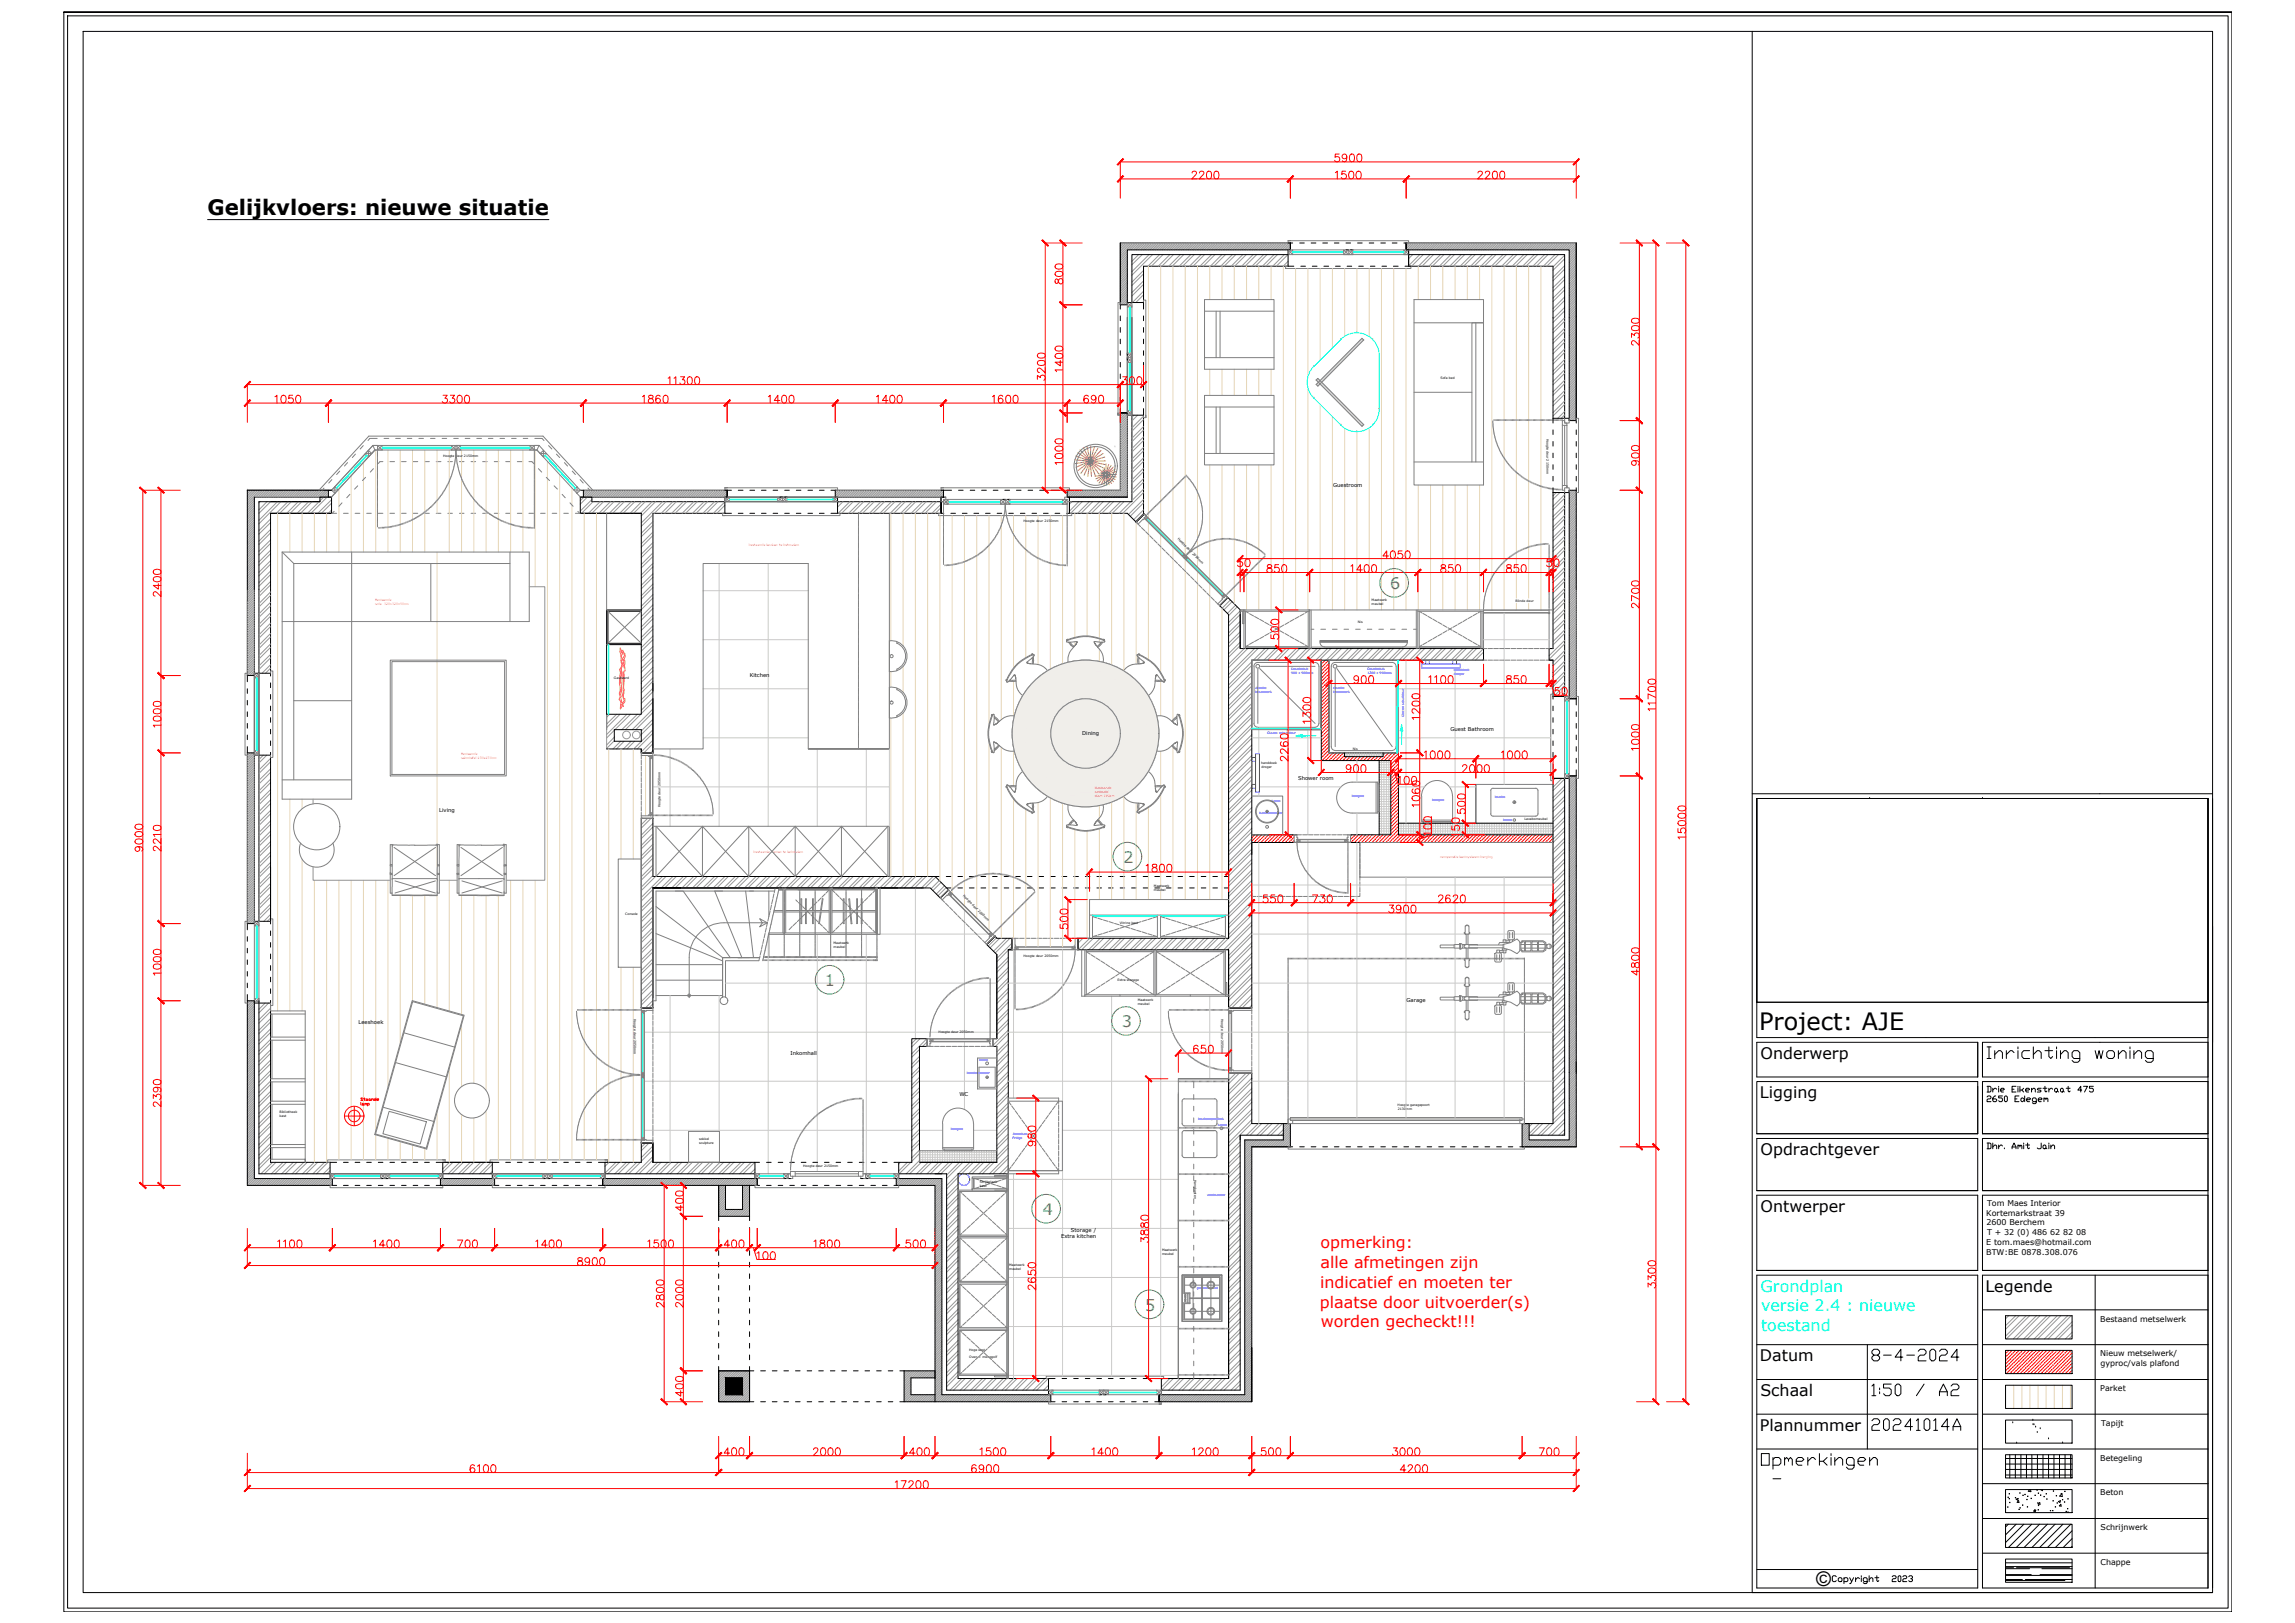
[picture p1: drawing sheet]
<svg xmlns="http://www.w3.org/2000/svg" width="594mm" height="420mm" viewBox="0 0 594 420" stroke-linecap="round" stroke-linejoin="round" font-family="sans-serif">
<defs><g id="words">
<text font-size="6.6" x="483.7" y="362.7">1:50 / A2</text>
<g font-size="6.2">
<text x="455.4" y="266.6">Project: AJE</text>
<text x="483.7" y="353.5">8-4-2024</text>
<text x="483.7" y="371.5">20241014A</text>
</g>
<text font-size="5.5" x="53.7" y="55.7">Gelijkvloers: nieuwe situatie</text>
<text font-size="5.2" x="470.1" y="410.6">©</text>
<g font-size="4.1" fill="#3fff00">
<text x="359.9" y="152.5">6</text>
<text x="290.8" y="223.4">2</text>
<text x="213.5" y="255.2">1</text>
<text x="290.4" y="265.9">3</text>
<text x="270" y="314.5">4</text>
<text x="296.5" y="339.3">5</text>
</g>
<g font-size="4.1">
<text x="455.7" y="274.2">Onderwerp</text>
<text x="455.6" y="284.2">Ligging</text>
<text x="455.7" y="299">Opdrachtgever</text>
<text x="455.7" y="313.7">Ontwerper</text>
<text x="513.9" y="334.4">Legende</text>
<text x="455.6" y="352.3">Datum</text>
<text x="455.7" y="361.4">Schaal</text>
<text x="455.6" y="370.5">Plannummer</text>
</g>
<g font-size="4.1" fill="#f00">
<text x="341.9" y="323">opmerking:</text>
<text x="341.9" y="328.2">alle afmetingen zijn</text>
<text x="341.7" y="333.3">indicatief en moeten ter</text>
<text x="341.7" y="338.5">plaatse door uitvoerder(s)</text>
<text x="341.9" y="343.6">worden gecheckt!!!</text>
</g>
<g font-size="4.1" fill="#0ff">
<text x="455.7" y="334.4">Grondplan</text>
<text x="455.9" y="339.5">versie 2.4 : nieuwe</text>
<text x="455.9" y="344.6">toestand</text>
</g>
<g font-size="2.1">
<text x="514.2" y="314.7">Kortemarkstraat 39</text>
<text x="514.2" y="317.2">2600 Berchem</text>
<text x="514.4" y="312.1">Tom Maes Interior</text>
<text x="514.2" y="322.4">E tom.maes@hotmail.com</text>
<text x="514.4" y="319.8">T + 32 (0) 486 62 82 08</text>
<text x="514.2" y="324.9">BTW:BE 0878.308.076</text>
<text x="543.7" y="342.2">Bestaand metselwerk</text>
<text x="543.7" y="351.2">Nieuw metselwerk/</text>
<text x="543.7" y="353.7">gyproc/vals plafond</text>
<text x="543.7" y="360.2">Parket</text>
<text x="543.9" y="369.1">Tapijt</text>
<text x="543.7" y="378.2">Betegeling</text>
<text x="543.7" y="387.1">Beton</text>
<text x="543.7" y="396.2">Schrijnwerk</text>
<text x="543.7" y="405.2">Chappe</text>
</g>
<g font-size="1.4">
<text x="345.1" y="126.1">Guestroom</text>
<text x="194.1" y="175.3">Kitchen</text>
<text x="280.1" y="190.3">Dining</text>
<text x="375.5" y="189.2">Guest Bathroom</text>
<text x="336" y="201.9">Shower room</text>
<text x="113.7" y="210.3">Living</text>
<text x="364.1" y="259.4">Garage</text>
<text x="92.8" y="265">Leeshoek</text>
<text x="204.6" y="273.2">Inkomhall</text>
<text x="248.3" y="283.8">WC</text>
<text x="274.6" y="320.6">Extra kitchen</text>
<text x="277.2" y="318.9">Storage /</text>
</g>
<g font-size=".8">
<text x="372.9" y="98.2">Sofa bed</text>
<text x="400.3" y="113.5" transform="rotate(90 400.3 113.5)">Hoogte deur 2150mm</text>
<text x="114.7" y="118.3">Hoogte deur 2150mm</text>
<text x="264.9" y="135.1">Hoogte deur 2150mm</text>
<text x="304.8" y="139.5" transform="rotate(45 304.8 139.5)">Hoogte deur 2050mm</text>
<text x="355.1" y="155.7">Maatwerk</text>
<text x="392.3" y="155.8">Blinde deur</text>
<text x="351.5" y="161.2">Nis</text>
<text x="355.1" y="156.7">meubel</text>
<text x="158.9" y="175.7">Gashaard</text>
<text x="326.5" y="197.8">handdoek</text>
<text x="350.2" y="194.3">Nis</text>
<text x="326.5" y="198.8">droger</text>
<text x="171" y="209" transform="rotate(-90 171 209)">Hoogte deur 2050mm</text>
<text x="394.6" y="212.2">Lavabomeubel</text>
<text x="249.3" y="232" transform="rotate(45 249.3 232)">Hoogte deur 2050mm</text>
<text x="298.7" y="229.5">Maatwerk</text>
<text x="298.7" y="230.5">meubel</text>
<text x="161.9" y="236.9">Console</text>
<text x="289.9" y="239.2">Vitrine kast</text>
<text x="215.8" y="244.4">Maatwerk</text>
<text x="215.8" y="245.4">meubel</text>
<text x="264.9" y="247.8">Hoogte deur 2050mm</text>
<text x="289.2" y="254">Extra storage</text>
<text x="164.1" y="263.8" transform="rotate(90 164.1 263.8)">Hoogte deur 2050mm</text>
<text x="294.5" y="259">Maatwerk</text>
<text x="294.5" y="260.1">meubel</text>
<text x="316.1" y="263.8" transform="rotate(90 316.1 263.8)">Hoogte deur 2050mm</text>
<text x="243" y="267.4">Hoogte deur 2050mm</text>
<text x="361.8" y="286.4">Hoogte garagepoort</text>
<text x="361.8" y="287.4">2130mm</text>
<text x="72.4" y="288.1">Bibliotheek</text>
<text x="72.4" y="289.1">kast</text>
<text x="180.9" y="295.1">sokkel</text>
<text x="180.9" y="296.1">sculpture</text>
<text x="207.9" y="302.2">Hoogte deur 2150mm</text>
<text x="309.1" y="305.4" transform="rotate(90 309.1 305.4)">Hangkasten</text>
<text x="253.7" y="306.2">Strijkplank</text>
<text x="253.7" y="307.2">kast</text>
<text x="300.8" y="323.8">Maatwerk</text>
<text x="261.3" y="327.8">Maatwerk</text>
<text x="261.3" y="328.8">meubel</text>
<text x="300.8" y="324.8">meubel</text>
<text x="250.8" y="349.6">Hoge kast</text>
<text x="250.9" y="351.7">Oven + microgolf</text>
</g>
<g font-size=".8" fill="#f0f">
<text x="193.8" y="141.4">bestaande keuken te behouden</text>
<text x="97.1" y="155.7">Bestaande</text>
<text x="97.1" y="156.7">sofa</text>
<text x="99.4" y="156.7">320x320x90cm</text>
<text x="119.4" y="195.5">Bestaande</text>
<text x="119.4" y="196.5">salontafel 150x150cm</text>
<text x="283.4" y="204.3">Bestaande</text>
<text x="283.4" y="205.3">eettaafel</text>
<text x="283.4" y="206.3">diam 190cm</text>
<text x="195.1" y="220.9">bestaande kasten te behouden</text>
<text x="372.8" y="222.2">recuperatie kastsysteem berging</text>
</g>
<g font-size=".8" fill="#00f">
<text x="334.2" y="173.6">Douchetub</text>
<text x="354" y="173.5">Douchetub</text>
<text x="376.4" y="173.7">handdoek</text>
<text x="324.9" y="179.3">kraanwerk</text>
<text x="325" y="178.3">douche</text>
<text x="334.2" y="174.6">900 x 900mm</text>
<text x="345.1" y="179.3">kraanwerk</text>
<text x="345.1" y="178.3">douche</text>
<text x="354" y="174.5">1200 x 900mm</text>
<text x="376.4" y="174.7">droger</text>
<text x="363.4" y="185.6" transform="rotate(-90 363.4 185.6)">Glazen schuifdeur</text>
<text x="328" y="190">Glazen schuifdeur</text>
<text x="329.2" y="207.6">kraan</text>
<text x="349.9" y="206.3">hangwc</text>
<text x="370.7" y="207.3">hangwc</text>
<text x="387" y="206.5">lavabo</text>
<text x="326.1" y="210.8">handenwasser</text>
<text x="389.1" y="212.6">kraan</text>
<text x="253.4" y="274.7">kraan</text>
<text x="250.2" y="278">handenwasser</text>
<text x="246.1" y="292.6">hangwc</text>
<text x="262.2" y="293.8">American</text>
<text x="310.2" y="289.9">keukenspoelbak</text>
<text x="315.3" y="291.4">kraan</text>
<text x="262.1" y="294.9">Fridge</text>
<text x="312.5" y="309.6">vaatwasser</text>
<text x="309.9" y="333.7">gaskookplaat</text>
</g>
</g></defs>
<!-- layer: muren -->
<g fill="none" stroke="#000" stroke-width=".26">
<path d="M290 62.9v16h1.8v-.6h4.2M290 62.9v17.1M290 62.9h44.6M333.4 64.7h-41.6v13.6M333.4 65.9h-40.4v12.4M334 64.7v-1.8v1.8M334 64.7h-.6v4.2M334.9 68.9h-38.9v11.1M336.4 62.9h1.2M336.7 68.9h1.2M339.4 62.9h1.2M339.7 68.9h1.2"/>
<path d="M342.4 62.9h1.2M342.7 68.9h1.2M345.4 62.9h1.2M345.7 68.9h1.2M348.4 62.9h1.2M348.4 64.7h.6M348.7 68.9h1.2M349.6 64.7h.6M351.4 62.9h1.2M351.7 68.9h1.2M354.4 62.9h1.2M354.7 68.9h1.2"/>
<path d="M357.4 62.9h1.2M357.7 68.9h1.2M360.4 62.9h1.2M360.7 68.9h1.2M363.4 62.9h44.6M363.7 68.9h38.3v40.6M364 62.9v1.8h.6v4.2v-4.2h-.6zM364 62.9v1.8M364.6 65.9h40.4v42.4M364.6 64.7h41.6v44.2M408 62.9v46h-1.8M408 62.9v46.6"/>
<path d="M290 81.8v1.2M290 84.8v1.2M290 87.8v1.2M290 90.8v1.2M290 93.8v1.2M290 96.8v1.2M290 99.8v1.2M291.8 82.2v46.5h-15.6M293 82.2v47.7h-16.2M296 81.8v1.2M296 84.8v1.2M296 87.8v1.2"/>
<path d="M296 90.8v1.2M296 93.8v1.2M296 96.8v1.2M296 99.8v1.2M290 105.8v21.1h-13.8v1.8M290 102.8v1.2M291.8 106.9h-1.8h1.8M291.8 106.9v.6h4.2M296 102.8v1.2M296 105.8v27l.2 .3M402 108.3h4.2v.6M402 111.3v1.2"/>
<path d="M402 114.3v1.2M402 117.3v1.2M408 111.3v1.2M408 114.3v1.2M408 117.3v1.2M70 132.9v42.1M70 132.9h15.8M85 128.7v-1.8h.8h-21.8v25.7M85.8 128.7v4.2h-15.8M150.2 128.7v4.2h15.8M150.2 126.9h39.1M150.2 132.9h15.8"/>
<path d="M151 126.9v1.8M166 132.9v52h-9v-18h9M188.2 128.7v-1.8v1.8M188.2 128.7h-.6v4.2M189.3 132.9h-20.3v62M191.1 126.9h1.2M191.1 132.9h1.2M194.1 126.9h1.2M194.1 132.9h1.2M197.1 126.9h1.2M197.1 132.9h1.2M200.1 126.9h1.2"/>
<path d="M200.1 132.9h1.2M203.1 126.9h1.2M203.1 132.9h1.2M206.1 126.9h1.2M206.1 132.9h1.2M209.1 126.9h1.2M209.1 132.9h1.2M212.1 126.9h1.2M212.1 132.9h1.2M215.1 126.9h31.2M215.1 132.9h1.7M216.2 126.9v1.8h.6v4.2"/>
<path d="M216.8 132.9h27.5M243.6 128.7v4.2v-4.2h.6M244.2 128.7v-1.8v1.8M244.8 128.7h-94.6h3v1.2h91M246.1 132.9h1.2M248.1 126.9h1.2M249.1 132.9h1.2M251.1 126.9h1.2M252.1 132.9h1.2M254.1 126.9h1.2M255.1 132.9h1.2M257.1 126.9h1.2"/>
<path d="M258.1 132.9h1.2M259.6 129.3h.6M260.1 126.9h1.2M260.8 129.3h.6M261.1 132.9h1.2M263.1 126.9h1.2M264.1 132.9h1.2M266.1 126.9h1.2M267.1 132.9h1.2M269.1 126.9h1.2M270.1 132.9h1.2M272.1 126.9h2.1"/>
<path d="M273.1 132.9h1.2M276.1 132.9h15.7l2.3 2.3 2.1-2.1M276.2 128.7h.6v4.2v-4.2M296.2 133.1l-2.1 2.1 2.1-2.1M402 127.5v40.4M402 120.3v1.2M402 123.3v1.2M402 126.3v1.2M405 127.5v52.8M406.2 126.9v.6h-4.2M406.2 126.9h1.8M406.2 126.9v54"/>
<path d="M408 120.3v1.2M408 123.3v1.2M408 126.3v56.2M64 155.6v20.9M166 157.9h-9v9M166 158.2h-8.6v8.3h8.6M317.9 154.7l-2.2 2.1 2.3 2.3v83.8h-39v3h39v15M317.9 154.7l3.1 3.2v10h63v3h-60v90h-6v-15v7.4M317.9 154.7l-2.1 2.1M321 159.1v8.8M64 178.3v1.2M70 174.3h-4.2v.6h-1.8"/>
<path d="M70 176.8v1.2M70 179.8v1.2M169 176.9v2M344 170.9v24h18v21.2M401 167.9h1M402 167.9h-1v3h1v10.1M64 181.3v1.2M64 184.3v1.2M64 187.3v1.2M64 190.3v1.2M64 193.3v47.4M70 196.1v42.4h-4.2v.6h-1.8"/>
<path d="M70 194.8v.7h-4.2v-.6h-1.8M70 182.8v1.2M70 185.8v1.2M70 188.8v1.2M70 191.8v1.2M157 193.9h9v1M157 184.9v4M159 188.9h7v3h-7zM166 193.9v1M166 194.9h3M169 180.9v14M342 188.9v-18v18"/>
<path d="M342 188.9v8h18v19.2h-10.4M348 194.9v1h10v-1M357 196.9v19.2M402 180.3h4.2v.6M402 182.8v1.2M402 185.8v1.2M402 188.8v1.2M402 191.8v1.2M402 194.8v1.2M402 197.8v1.2M406.2 180.9h1.8M408 184.3v1.2"/>
<path d="M408 187.3v1.2M408 190.3v1.2M408 193.3v1.2M408 196.3v1.2M408 199.3v97.6M166 211.9h3M169 211.9h-3v49h3v-31h70M169 211.9v15h74.1M324 218.1h78M324 216.1h11.7M362 216.1h40M402 200.8v90.1h-8"/>
<path d="M402 213.1h-40v3M405 201.5v92.4h-9.2M406.2 200.9v.6h-4.2M406.2 200.9v94.2h-10.4v-4.2h-1.8v6h14M406.2 200.9h1.8M571.6 206.7v204.4M65.8 238.5v-109.8h20h-3v1.2h-15.8v108.6M70 224.5v14.7M176.2 229.9h-7.2h71.8l2.6 2.6 2.1-2.1M242.1 226.9l3.4 3.5M245 226.9h1.1M245.1 229.9h1"/>
<path d="M245.5 230.4l-1.9 1.9M248 229.9h1.1M248 226.9h1.1M250.9 229.9h1.3M250.9 226.9h1.3M253.9 229.9h1.3M253.9 226.9h1.3M256.9 229.9h1.2M256.9 226.9h1.2M259.9 229.9h1.2M259.9 226.9h1.2M262.9 229.9h1.2"/>
<path d="M262.9 226.9h1.2M266 229.9h1.1M266 226.9h1.1M269 229.9h1.1M269 226.9h1.1M271.9 229.9h1.2M271.9 226.9h1.2M274.9 229.9h1.3M274.9 226.9h1.3M277.9 229.9h1.3M277.9 226.9h1.3M280.9 229.9h1.2"/>
<path d="M280.9 226.9h1.2M283.9 229.9h1.2M283.9 226.9h1.2M286.9 229.9h1.2M286.9 226.9h1.2M290 229.9h1.1M290 226.9h1.1M292.9 229.9h1.2M292.9 226.9h1.2M295.9 229.9h1.3M295.9 226.9h1.3M298.9 229.9h1.3"/>
<path d="M298.9 226.9h1.3M301.9 229.9h1.2M301.9 226.9h1.2M304.9 229.9h1.2M304.9 226.9h1.2M307.9 229.9h1.2M307.9 226.9h1.2M311 229.9h1.1M311 226.9h1.1M314 229.9h1.1M314 226.9h1.1M316.9 229.9h1.1"/>
<path d="M316.9 226.9h1.1M64 242.5v1.2M64 245.5v1.2M64 248.5v1.2M64 251.5v1.2M64 254.5v1.2M64 257.5v49.4h23.1M64 259.1h1.8M65.8 259.1v.6h4.2M65.8 259.1v46h130.2v1.8h.6M67 259.1v44.8h128.4M70 241v1.2"/>
<path d="M70 244v1.2M70 247v1.2M70 250v1.2M70 253v1.2M70 256v1.2M70 259v41.9h17.1M261 245.9h1v-3h-3.9l-.5-.5-2.2 2.1 2.6 2.6v21.8h-1v2h1v30M261 245.9v58h-13v53h25.1M262 243.1v2.8h-1M318 255.3v5.6M318 279.1v77.8v-7.4M318 260.9h5.8"/>
<path d="M321 293.9v66h-20.4M324 296.9v66v-14M324 296.9h10v-6h-10v-13h-6v79h-19.1M324 296.9h10.6M332.2 293.9h-11.2v1.2M332.2 290.9v4.2h-10v66h-21.6M336.4 296.9h1.2M339.4 296.9h1.2M342.4 296.9h1.2M345.4 296.9h1.2M348.4 296.9h1.2M351.4 296.9h1.2"/>
<path d="M354.4 296.9h1.2M357.4 296.9h1.2M360.4 296.9h1.2M363.4 296.9h1.2M366.4 296.9h1.2M369.4 296.9h1.2M372.4 296.9h1.2M375.4 296.9h1.2M378.4 296.9h1.2M381.4 296.9h1.2M384.4 296.9h1.2M387.4 296.9h1.2"/>
<path d="M390.4 296.9h1.2M393.4 296.9h14.6M85.4 300.9v4.2h.6v1.8M88.9 306.9h1.2M88.9 300.9h1.2M91.9 306.9h1.2M91.9 300.9h1.2M94.9 306.9h1.2M94.9 300.9h1.2M97.9 306.9h1.2M97.9 300.9h1.2M100.9 306.9h1.2"/>
<path d="M100.9 300.9h1.2M103.9 306.9h1.2M103.9 300.9h1.2M106.9 306.9h1.2M106.9 300.9h1.2M109.9 306.9h1.2M109.9 300.9h1.2M112.9 300.9h14.5v4.2h.6v1.8M112.9 306.9h16.2M114 305.1v1.8v-1.8M129.1 300.9h-14.5v4.2h-.6M130.9 306.9h1.2"/>
<path d="M130.9 300.9h1.2M133.9 306.9h1.2M133.9 300.9h1.2M136.9 306.9h1.2M136.9 300.9h1.2M139.9 306.9h1.2M139.9 300.9h1.2M142.9 306.9h1.2M142.9 300.9h1.2M145.9 306.9h1.2M145.9 300.9h1.2M148.9 306.9h1.2"/>
<path d="M148.9 300.9h1.2M151.9 306.9h1.2M151.9 300.9h1.2M154.9 300.9h11.1v-5h3v5h26.4v4.2h.6v1.8h-2M154.9 306.9h1.7M156 306.9h30v8h8M156 305.1v1.8v-1.8M156.6 300.9v4.2h-.6M186 317.8v1.2M187.8 306.9v6.2h4.4v-6.2M194 306.9h-8v9.1M194 306.9v9.1"/>
<path d="M194 317.8v1.2M195.4 300.9h1.2M198.4 306.9h1.2M198.4 300.9h1.2M201.4 306.9h1.2M201.4 300.9h1.2M202.8 305.1h.6M204 305.1h.6M204.4 306.9h1.2M204.4 300.9h1.2M207.4 306.9h1.2M207.4 300.9h1.2"/>
<path d="M210.4 306.9h1.2M210.4 300.9h1.2M213.4 306.9h1.2M213.4 300.9h1.2M216.4 306.9h1.2M216.4 300.9h1.2M219.4 306.9h1.2M219.4 300.9h1.2M222.4 306.9h1.2M222.4 300.9h1.2M222.8 305.1h.6M224 305.1h.6"/>
<path d="M225.4 306.9h1.2M225.4 300.9h1.2M228.4 306.9h1.2M228.4 300.9h1.2M231.4 306.9h.6M231.4 305.1h.6M231.4 300.9h1.2M232 305.1v1.8h10v50M232.6 303.9h12.4v56h26.4M232.6 305.1h11.2v56h27.6M238 300.9h20M258 300.9h-20v-30h2v-2h-4v32h-3.4v4.2h-.6"/>
<path d="M186 320.8v1.2M186 323.8v1.2M186 326.8v1.2M186 329.8v1.2M186 332.8v1.2M186 335.8v1.2M186 338.8v1.2M194 320.8v1.2M194 323.8v1.2M194 326.8v1.2M194 329.8v1.2M194 332.8v1.2"/>
<path d="M194 335.8v1.2M194 338.8v1.2M186 354.9h8v8h-8zM186 341.8v1.2M186 344.8v1.2M186 347.8v1.2M186 350.8v1.2M186 353.8v1.1M187.8 356.7h4.4v4.4h-4.4zM194 353.8v1.1h1.1M194 341.8v1.2M194 344.8v1.2"/>
<path d="M194 347.8v1.2M194 350.8v1.2M196.9 354.9h1.2M199.9 354.9h1.2M202.9 354.9h1.2M205.9 354.9h1.2M208.9 354.9h1.2M211.9 354.9h1.2M214.9 354.9h1.2M217.9 354.9h1.2M220.9 354.9h1.2M223.9 354.9h1.2"/>
<path d="M226.9 354.9h1.2M229.9 354.9h1.2M232.9 354.9h9.1v8M234 354.9v8M242 356.7h-6.2v4.4h6.2M271.4 356.9v4.2h.6v1.8M274.9 356.9h1.2M277.9 356.9h1.2M280.9 356.9h1.2M283.9 356.9h1.2M286.9 356.9h1.2M289.9 356.9h1.2"/>
<path d="M292.9 356.9h1.2M295.9 356.9h1.2M300.6 356.9v4.2h-.6M194 362.9h1.1M196.9 362.9h1.2M199.9 362.9h1.2M202.9 362.9h1.2M205.9 362.9h1.2M208.9 362.9h1.2M211.9 362.9h1.2M214.9 362.9h1.2M217.9 362.9h1.2"/>
<path d="M220.9 362.9h1.2M223.9 362.9h1.2M226.9 362.9h1.2M229.9 362.9h1.2M232.9 362.9h40.2M274.9 362.9h1.2M277.9 362.9h1.2M280.9 362.9h1.2M283.9 362.9h1.2M284.5 361.1h.6M285.7 361.1h.6M286.9 362.9h1.2"/>
<path d="M289.9 362.9h1.2M292.9 362.9h1.2M295.9 362.9h1.2M298.9 362.9h25.1M300 361.1v1.8v-1.8"/>
</g>
<!-- layer: invulling muren -->
<g fill="none" stroke="#989898" stroke-width=".26">
<path d="M290.1 62.9l-.1 .1M290.6 62.9l-.6 .6M291 62.9l-1 1M291.5 62.9l-1.5 1.4M291.8 64.8l-1.8 1.8M291.8 65.2l-1.8 1.9M291.8 65.7l-1.8 1.8M291.8 66.2l-1.8 1.7M291.8 66.6l-1.8 1.8M291.8 67.1l-1.8 1.7M291.8 67.5l-1.8 1.8M291.8 67.9l-1.8 1.8"/>
<path d="M291.8 68.4l-1.8 1.8M291.8 68.8l-1.8 1.9M291.8 70.2l-1.8 1.8M291.8 69.3l-1.8 1.8M291.8 69.7l-1.8 1.8M291.8 70.7l-1.8 1.7M291.8 71.1l-1.8 1.8M291.8 71.5l-1.8 1.8M291.8 72l-1.8 1.8M291.8 72.4l-1.8 1.9M291.8 72.9l-1.8 1.8M291.8 73.3l-1.8 1.8"/>
<path d="M291.8 73.8l-1.8 1.8M291.8 74.2l-1.8 1.8M291.8 74.7l-1.8 1.8M291.8 75.1l-1.8 1.8M291.8 75.6l-1.8 1.8M291.8 76l-1.8 1.8M291.8 76.5l-1.8 1.8M291.8 76.9l-1.8 1.8M291.8 77.4l-1.5 1.5M291.8 77.8l-1.1 1.1M291.8 78.3l-.6 .6M291.8 78.7l-.2 .2"/>
<path d="M291.9 62.9l-1.9 1.9M292.4 62.9l-2.4 2.3M292.8 62.9l-2.8 2.8M293.3 62.9l-3.3 3.3M293.7 62.9l-1.8 1.8M294.1 62.9l-1.7 1.8M294.6 62.9l-1.8 1.8M294.7 65.9l-1.7 1.7M295.1 62.9l-1.8 1.8M295.5 62.9l-1.8 1.8M295.7 65.9l-2.7 2.6M296 62.9l-1.9 1.8"/>
<path d="M296 70l-3 3M296 72.7l-3 3M296 73.6l-3 3M296 76.3l-2 2M296 75.4l-2.9 2.9M296 78.1l-.2 .2M296 70.9l-3 3M296.4 62.9l-1.8 1.8M296.9 62.9l-1.8 1.8M297.3 62.9l-1.8 1.8M297.4 65.9l-4.4 4.4M297.7 62.9l-1.7 1.8"/>
<path d="M298.2 62.9l-1.8 1.8M298.3 65.9l-5.3 5.3M298.6 62.9l-1.7 1.8M299.1 62.9l-1.8 1.8M299.6 62.9l-1.9 1.8M300 62.9l-1.8 1.8M300.2 65.9l-3 3M300.5 62.9l-1.9 1.8M300.9 62.9l-1.8 1.8M301 65.9l-3 3M301.3 62.9l-1.7 1.8M301.8 62.9l-1.8 1.8"/>
<path d="M302.2 62.9l-1.7 1.8M302.7 62.9l-1.8 1.8M302.8 65.9l-3 3M303.2 62.9l-1.9 1.8M303.6 62.9l-1.8 1.8M303.8 65.9l-3 3M304.1 62.9l-1.9 1.8M304.5 62.9l-1.8 1.8M304.9 62.9l-1.8 1.8M305.4 62.9l-1.8 1.8M305.5 65.9l-3 3M305.8 62.9l-1.7 1.8"/>
<path d="M306.3 62.9l-1.8 1.8M306.4 65.9l-3 3M306.7 62.9l-1.8 1.8M307.2 62.9l-1.8 1.8M307.7 62.9l-1.9 1.8M308.1 62.9l-1.8 1.8M308.2 65.9l-3 3M308.5 62.9l-1.8 1.8M309 62.9l-1.8 1.8M309.1 65.9l-3 3M309.4 62.9l-1.8 1.8M309.9 62.9l-1.8 1.8"/>
<path d="M310.3 62.9l-1.8 1.8M310.8 62.9l-1.8 1.8M310.9 65.9l-3 3M311.2 62.9l-1.8 1.8M311.7 62.9l-1.8 1.8M311.8 65.9l-3 3M312.1 62.9l-1.8 1.8M312.6 62.9l-1.8 1.8M313 62.9l-1.8 1.8M313.5 62.9l-1.8 1.8M313.6 65.9l-3 3M313.9 62.9l-1.8 1.8"/>
<path d="M314.4 62.9l-1.8 1.8M314.5 65.9l-3 3M314.8 62.9l-1.8 1.8M315.3 62.9l-1.8 1.8M315.7 62.9l-1.8 1.8M316.2 62.9l-1.8 1.8M316.3 65.9l-3 3M316.6 62.9l-1.8 1.8M317 62.9l-1.7 1.8M317.2 65.9l-3 3M317.5 62.9l-1.8 1.8M318 62.9l-1.8 1.8"/>
<path d="M318.4 62.9l-1.8 1.8M318.9 62.9l-1.9 1.8M319 65.9l-3 3M319.3 62.9l-1.8 1.8M319.8 62.9l-1.9 1.8M319.9 65.9l-3 3M320.2 62.9l-1.8 1.8M320.6 62.9l-1.7 1.8M321.1 62.9l-1.8 1.8M321.5 62.9l-1.7 1.8M321.7 65.9l-3 3M322 62.9l-1.8 1.8"/>
<path d="M322.5 62.9l-1.9 1.8M322.6 65.9l-3 3M322.9 62.9l-1.8 1.8M323.4 62.9l-1.9 1.8M323.8 62.9l-1.8 1.8M324.2 62.9l-1.8 1.8M324.4 65.9l-3 3M324.7 62.9l-1.8 1.8M325.1 62.9l-1.7 1.8M325.3 65.9l-3 3M325.6 62.9l-1.8 1.8M326 62.9l-1.8 1.8"/>
<path d="M326.5 62.9l-1.8 1.8M327 62.9l-1.9 1.8M327.1 65.9l-3 3M327.4 62.9l-1.8 1.8M327.8 62.9l-1.8 1.8M328 65.9l-3 3M328.3 62.9l-1.8 1.8M328.7 62.9l-1.7 1.8M329.2 62.9l-1.8 1.8M329.6 62.9l-1.8 1.8M329.8 65.9l-3 3M330.1 62.9l-1.8 1.8"/>
<path d="M330.5 62.9l-1.8 1.8M330.7 65.9l-3 3M331 62.9l-1.8 1.8M331.4 62.9l-1.8 1.8M331.9 62.9l-1.8 1.8M332.3 62.9l-1.8 1.8M332.5 65.9l-3 3M332.8 62.9l-1.8 1.8M333.2 62.9l-1.8 1.8M333.4 65.9l-3 3M333.4 67.6l-1.2 1.3M333.4 68.5l-.3 .4"/>
<path d="M333.7 62.9l-1.8 1.8M334 63l-1.7 1.7M334 63.5l-1.2 1.2M334 63.9l-.8 .8M334 64.3l-.3 .4M364.2 62.9l-.2 .2M364.7 62.9l-.7 .6M364.8 65.9l-.2 .2M365.1 62.9l-1.1 1.1M365.6 62.9l-1.6 1.5M365.7 65.9l-1.1 1.1M366 62.9l-1.8 1.8"/>
<path d="M366.5 62.9l-1.9 1.8M366.9 62.9l-1.8 1.8M367.3 62.9l-1.7 1.8M367.5 65.9l-2.9 2.9M367.8 62.9l-1.8 1.8M368.2 62.9l-1.7 1.8M368.4 65.9l-3 3M368.7 62.9l-1.8 1.8M369.2 62.9l-1.9 1.8M369.6 62.9l-1.8 1.8M370 62.9l-1.8 1.8M370.2 65.9l-3 3"/>
<path d="M370.5 62.9l-1.8 1.8M370.9 62.9l-1.7 1.8M371.1 65.9l-3 3M371.4 62.9l-1.8 1.8M371.8 62.9l-1.8 1.8M372.3 62.9l-1.8 1.8M372.7 62.9l-1.8 1.8M372.9 65.9l-3 3M373.2 62.9l-1.8 1.8M373.6 62.9l-1.8 1.8M373.8 65.9l-3 3M374.1 62.9l-1.8 1.8"/>
<path d="M374.5 62.9l-1.8 1.8M375 62.9l-1.8 1.8M375.4 62.9l-1.8 1.8M375.6 65.9l-3 3M375.9 62.9l-1.8 1.8M376.3 62.9l-1.8 1.8M376.5 65.9l-3 3M376.8 62.9l-1.8 1.8M377.2 62.9l-1.8 1.8M377.7 62.9l-1.8 1.8M378.1 62.9l-1.8 1.8M378.3 65.9l-3 3"/>
<path d="M378.6 62.9l-1.8 1.8M379 62.9l-1.8 1.8M379.2 65.9l-3.1 3M379.5 62.9l-1.8 1.8M379.9 62.9l-1.8 1.8M380.4 62.9l-1.8 1.8M380.8 62.9l-1.8 1.8M381 65.9l-3 3M381.3 62.9l-1.9 1.8M381.7 62.9l-1.8 1.8M381.9 65.9l-3 3M382.2 62.9l-1.8 1.8"/>
<path d="M382.6 62.9l-1.8 1.8M383 62.9l-1.7 1.8M383.5 62.9l-1.8 1.8M383.6 65.9l-2.9 3M384 62.9l-1.8 1.8M384.4 62.9l-1.8 1.8M384.6 65.9l-3 3M384.9 62.9l-1.9 1.8M385.3 62.9l-1.8 1.8M385.8 62.9l-1.8 1.8M386.2 62.9l-1.8 1.8M386.3 65.9l-3 3"/>
<path d="M386.6 62.9l-1.7 1.8M387.1 62.9l-1.8 1.8M387.2 65.9l-3 3M387.5 62.9l-1.7 1.8M388 62.9l-1.8 1.8M388.5 62.9l-1.9 1.8M388.9 62.9l-1.8 1.8M389.1 65.9l-3 3M389.4 62.9l-1.9 1.8M389.8 62.9l-1.8 1.8M389.9 65.9l-3 3M390.2 62.9l-1.7 1.8"/>
<path d="M390.7 62.9l-1.8 1.8M391.1 62.9l-1.7 1.8M391.6 62.9l-1.8 1.8M391.7 65.9l-3 3M392.1 62.9l-1.9 1.8M392.5 62.9l-1.8 1.8M392.7 65.9l-3 3M393 62.9l-1.9 1.8M393.4 62.9l-1.8 1.8M393.8 62.9l-1.8 1.8M394.3 62.9l-1.8 1.8M394.4 65.9l-3 3"/>
<path d="M394.7 62.9l-1.7 1.8M395.2 62.9l-1.8 1.8M395.3 65.9l-3 3M395.6 62.9l-1.8 1.8M396.1 62.9l-1.8 1.8M396.6 62.9l-1.9 1.8M397 62.9l-1.8 1.8M397.1 65.9l-3 3M397.4 62.9l-1.8 1.8M397.9 62.9l-1.8 1.8M398 65.9l-3 3M398.3 62.9l-1.8 1.8"/>
<path d="M398.8 62.9l-1.8 1.8M399.2 62.9l-1.8 1.8M399.7 62.9l-1.8 1.8M399.8 65.9l-3 3M400.1 62.9l-1.8 1.8M400.6 62.9l-1.8 1.8M400.7 65.9l-3 3M401 62.9l-1.8 1.8M401.5 62.9l-1.8 1.8M401.9 62.9l-1.8 1.8M402.4 62.9l-1.8 1.8M402.5 65.9l-3 3"/>
<path d="M402.8 62.9l-1.8 1.8M403.3 62.9l-1.8 1.8M403.4 65.9l-3 3M403.7 62.9l-1.8 1.8M404.2 62.9l-1.8 1.8M404.6 62.9l-1.8 1.8M405 68.8l-3 3M405 69.7l-3 3M405 72.4l-3 3M405 74.2l-3 3M405 76.9l-3 3M405 77.8l-3 3"/>
<path d="M405 66.1l-3 3M405 71.5l-3 3M405 79.6l-3 3M405 67l-3 3M405 75.1l-3 3M405.1 62.9l-1.8 1.8M405.5 62.9l-1.8 1.8M405.9 62.9l-1.7 1.8M406.4 62.9l-1.8 1.8M406.9 62.9l-1.8 1.8M407.3 62.9l-1.8 1.8M407.8 62.9l-1.9 1.8"/>
<path d="M408 63.1l-1.8 1.8M408 63.5l-1.8 1.9M408 64l-1.8 1.8M408 64.4l-1.8 1.9M408 64.9l-1.8 1.8M408 65.4l-1.8 1.7M408 65.8l-1.8 1.8M408 66.3l-1.8 1.7M408 66.7l-1.8 1.8M408 67.1l-1.8 1.8M408 67.6l-1.8 1.8M408 68l-1.8 1.9"/>
<path d="M408 68.5l-1.8 1.8M408 68.9l-1.8 1.8M408 69.4l-1.8 1.8M408 69.9l-1.8 1.7M408 70.3l-1.8 1.8M408 70.7l-1.8 1.8M408 71.2l-1.8 1.8M408 71.6l-1.8 1.8M408 72.1l-1.8 1.8M408 72.5l-1.8 1.8M408 73l-1.8 1.8M408 73.4l-1.8 1.8"/>
<path d="M408 73.9l-1.8 1.8M408 79.7l-1.8 1.8M408 74.3l-1.8 1.8M408 74.8l-1.8 1.8M408 75.2l-1.8 1.8M408 75.6l-1.8 1.9M408 76.1l-1.8 1.8M408 76.6l-1.8 1.8M408 77l-1.8 1.8M408 77.5l-1.8 1.7M408 77.9l-1.8 1.8M408 78.4l-1.8 1.8"/>
<path d="M408 78.8l-1.8 1.8M408 79.2l-1.8 1.9M405 82.3l-3 3M405 85.9l-3 3M405 90.3l-3 3M405 91.2l-3 3M405 93.9l-3 3M405 95.7l-3 3M405 98.4l-3 3M405 99.3l-3 3M405 85l-3 3M405 87.6l-3 3"/>
<path d="M405 93l-3 3.1M405 80.5l-3 3M405 83.1l-3 3M405 88.6l-3 3M405 96.6l-3 3M408 82l-1.8 1.7M408 80.2l-1.8 1.8M408 80.6l-1.8 1.8M408 81.1l-1.8 1.7M408 81.5l-1.8 1.8M408 82.4l-1.8 1.8M408 82.8l-1.8 1.9"/>
<path d="M408 83.3l-1.8 1.8M408 83.7l-1.8 1.9M408 84.2l-1.8 1.8M408 84.7l-1.8 1.7M408 85.1l-1.8 1.8M408 85.6l-1.8 1.7M408 86l-1.8 1.8M408 86.4l-1.8 1.9M408 86.9l-1.8 1.8M408 87.3l-1.8 1.9M408 87.8l-1.8 1.8M408 88.2l-1.8 1.8"/>
<path d="M408 88.7l-1.8 1.8M408 89.2l-1.8 1.7M408 89.6l-1.8 1.8M408 90l-1.8 1.8M408 95l-1.8 1.8M408 90.5l-1.8 1.8M408 90.9l-1.8 1.9M408 91.4l-1.8 1.8M408 91.8l-1.8 1.8M408 92.3l-1.8 1.8M408 92.7l-1.8 1.8M408 93.2l-1.8 1.8"/>
<path d="M408 98.1l-1.8 1.8M408 93.6l-1.8 1.8M408 94.1l-1.8 1.8M408 94.5l-1.8 1.8M408 95.4l-1.8 1.8M408 95.9l-1.8 1.8M408 96.3l-1.8 1.8M408 96.8l-1.8 1.8M408 97.2l-1.8 1.8M408 97.7l-1.8 1.8M408 98.6l-1.8 1.8M408 99l-1.8 1.8"/>
<path d="M408 99.5l-1.8 1.8M408 99.9l-1.8 1.8M290.1 106.9l-.1 .1M290.6 106.9l-.6 .5M291 106.9l-1 1M291.5 106.9l-1.5 1.5M291.8 107l-1.8 1.8M291.8 107.4l-1.8 1.9M291.8 107.9l-1.8 1.8M291.8 108.3l-1.8 1.9M291.8 108.8l-1.8 1.8M291.8 109.3l-1.8 1.7"/>
<path d="M291.8 109.7l-1.8 1.8M291.8 110.2l-1.8 1.7M291.8 110.6l-1.8 1.8M291.8 111l-1.8 1.9M291.8 111.5l-1.8 1.8M291.8 111.9l-1.8 1.8M291.8 112.4l-1.8 1.8M291.8 112.9l-1.8 1.7M291.8 113.3l-1.8 1.8M291.8 113.7l-1.8 1.8M291.8 114.2l-1.8 1.8M291.8 114.6l-1.8 1.8"/>
<path d="M291.8 115.1l-1.8 1.8M291.8 115.5l-1.8 1.8M291.8 116l-1.8 1.8M291.8 116.4l-1.8 1.8M291.8 116.9l-1.8 1.8M291.8 117.3l-1.8 1.8M291.8 117.8l-1.8 1.8M291.8 118.2l-1.8 1.8M291.8 118.7l-1.8 1.8M291.8 119.1l-1.8 1.8M291.8 119.6l-1.8 1.8M293.6 107.5l-.6 .5"/>
<path d="M294.5 107.5l-1.5 1.5M296 107.7l-3 3M296 108.6l-3 3M296 110.4l-3 3.1M296 111.3l-3 3M296 115.8l-3 3M296 116.7l-3 3M296 118.5l-3 3M296 119.4l-3 3M296 113.1l-3 3M296 114l-3 3M405 103.8l-3 3"/>
<path d="M405 106.5l-1.8 1.8M405 107.4l-.9 .9M405 101.1l-3 3M405 102l-3 3M405 104.7l-3 3M408 100.4l-1.8 1.8M408 101.7l-1.8 1.8M408 104l-1.8 1.7M408 100.8l-1.8 1.8M408 101.3l-1.8 1.8M408 102.2l-1.8 1.8M408 102.6l-1.8 1.8"/>
<path d="M408 103l-1.8 1.9M408 103.5l-1.8 1.8M408 104.4l-1.8 1.8M408 104.9l-1.8 1.7M408 105.3l-1.8 1.8M408 105.7l-1.8 1.9M408 106.2l-1.8 1.8M408 106.6l-1.8 1.9M408 107.1l-1.8 1.8M408 107.5l-1.3 1.4M408 108l-.9 .9M408 108.5l-.4 .4"/>
<path d="M64 126.9h.1M64.5 126.9l-.5 .4M65 126.9l-1 .9M65.4 126.9l-1.4 1.4M65.8 126.9l-1.8 1.8M65.8 129.2l-1.8 1.7M65.8 129.6l-1.8 1.8M65.8 130l-1.8 1.9M65.8 130.5l-1.8 1.8M65.8 130.9l-1.8 1.9M65.8 131.4l-1.8 1.8M65.8 131.8l-1.8 1.8"/>
<path d="M65.8 132.3l-1.8 1.8M65.8 132.8l-1.8 1.7M65.8 133.2l-1.8 1.8M65.8 133.6l-1.8 1.8M65.8 134.1l-1.8 1.8M65.8 134.5l-1.8 1.9M65.8 135l-1.8 1.8M65.8 135.4l-1.8 1.8M65.8 135.9l-1.8 1.8M65.8 136.3l-1.8 1.8M65.8 136.8l-1.8 1.8M65.8 137.2l-1.8 1.8"/>
<path d="M65.8 137.7l-1.8 1.8M65.8 138.1l-1.8 1.8M65.8 138.6l-1.8 1.8M65.8 139l-1.8 1.8M65.8 139.5l-1.8 1.8M65.8 139.9l-1.8 1.8M66.3 126.9l-2.3 2.3M66.7 126.9l-2.7 2.7M67.2 126.9l-3.2 3.1M67.3 129.9l-.3 .3M67.6 126.9l-3.6 3.6M68.1 126.9l-1.8 1.8"/>
<path d="M68.5 126.9l-1.8 1.8M69 126.9l-1.8 1.8M69.1 129.9l-2.1 2.1M69.4 126.9l-1.8 1.8M69.9 126.9l-1.8 1.8M70 129.9l-3 3M70 137.1l-3 3M70 138l-3 3M70 134.4l-3 3M70 139.8l-3 2.9M70 135.3l-3 3M70.3 126.9l-1.8 1.8"/>
<path d="M70.8 126.9l-1.8 1.8M71.2 126.9l-1.8 1.8M71.7 126.9l-1.8 1.8M71.8 129.9l-4.8 4.8M72.1 126.9l-1.8 1.8M72.6 126.9l-1.8 1.8M72.7 129.9l-5.7 5.7M73 126.9l-1.8 1.8M73.5 126.9l-1.8 1.8M73.9 126.9l-1.8 1.8M74.4 126.9l-1.8 1.8M74.5 129.9l-3 3"/>
<path d="M74.8 126.9l-1.8 1.8M75.3 126.9l-1.8 1.8M75.4 129.9l-3 3M75.7 126.9l-1.8 1.8M76.2 126.9l-1.8 1.8M76.6 126.9l-1.8 1.8M77.1 126.9l-1.9 1.8M77.2 129.9l-3 3M77.5 126.9l-1.8 1.8M77.9 126.9l-1.7 1.8M78.1 129.9l-3 3M78.4 126.9l-1.8 1.8"/>
<path d="M78.8 126.9l-1.7 1.8M79.3 126.9l-1.8 1.8M79.8 126.9l-1.9 1.8M79.9 129.9l-3 3M80.2 126.9l-1.8 1.8M80.7 126.9l-1.9 1.8M80.8 129.9l-3 3M81.1 126.9l-1.8 1.8M81.5 126.9l-1.7 1.8M82 126.9l-1.8 1.8M82.4 126.9l-1.7 1.8M82.6 129.9l-3 3"/>
<path d="M82.9 126.9l-1.8 1.8M83.3 126.9l-1.8 1.8M83.8 126.9l-1.8 1.8M84.3 126.9l-1.9 1.8M84.7 126.9l-1.8 1.8M85 127l-1.7 1.7M85 127.5l-2.2 2.2M85 127.9l-.7 .8M85 128.4l-4.5 4.5M85.8 130.3l-2.6 2.6M85.8 129.4l-3.5 3.5M85.8 132l-.8 .9"/>
<path d="M151.1 126.9l-.1 .1M151.6 126.9l-.6 .6M152 126.9l-1 1M152.5 126.9l-1.5 1.5M152.9 126.9l-2.7 2.7M153.2 129.3l-3 3M153.4 126.9l-1.8 1.8M153.5 129.9l-2.9 3M153.9 126.9l-3.7 3.6M154.3 126.9l-1.8 1.8M154.7 126.9l-1.8 1.8M155.2 126.9l-1.8 1.8"/>
<path d="M155.3 129.9l-3 3M155.6 126.9l-1.7 1.8M156.1 126.9l-1.8 1.8M156.2 129.9l-3 3M156.5 126.9l-1.8 1.8M157 126.9l-1.8 1.8M157.4 126.9l-1.8 1.8M157.9 126.9l-1.8 1.8M158 129.9l-3 3M158.3 126.9l-1.8 1.8M158.8 126.9l-1.8 1.8M158.9 129.9l-3 3"/>
<path d="M159.2 126.9l-1.8 1.8M159.7 126.9l-1.8 1.8M160.1 126.9l-1.8 1.8M160.6 126.9l-1.8 1.8M160.7 129.9l-3 3M161 126.9l-1.8 1.8M161.5 126.9l-1.8 1.8M161.6 129.9l-3 3M161.9 126.9l-1.8 1.8M162.4 126.9l-1.8 1.8M162.8 126.9l-1.8 1.8M163.3 126.9l-1.8 1.8"/>
<path d="M163.4 129.9l-3 3M163.7 126.9l-1.8 1.8M164.2 126.9l-1.8 1.8M164.3 129.9l-3 3M164.6 126.9l-1.8 1.8M165.1 126.9l-1.8 1.8M165.5 126.9l-1.8 1.8M166 126.9l-1.9 1.8M166.1 129.9l-3 3M166.4 126.9l-1.8 1.8M166.8 126.9l-1.7 1.8M167 129.9l-3 3"/>
<path d="M167.3 126.9l-1.8 1.8M167.7 126.9l-1.7 1.8M168.2 126.9l-1.8 1.8M168.7 126.9l-1.9 1.8M168.8 129.9l-3 3M169 135l-3 3M169 137.8l-3 3M169 133.3l-3 3M169 136l-3 2.9M169 138.6l-3 3M169.1 126.9l-1.8 1.8M169.6 126.9l-1.9 1.8"/>
<path d="M169.7 129.9l-3.7 3.7M170 126.9l-1.8 1.8M170.4 126.9l-1.7 1.8M170.9 126.9l-1.8 1.8M171.3 126.9l-1.7 1.8M171.5 129.9l-5.5 5.5M171.8 126.9l-1.8 1.8M172.2 126.9l-1.8 1.8M172.4 129.9l-3 3M172.7 126.9l-1.8 1.8M173.2 126.9l-1.9 1.8M173.6 126.9l-1.8 1.8"/>
<path d="M174 126.9l-1.8 1.8M174.2 129.9l-3 3M174.5 126.9l-1.8 1.8M174.9 126.9l-1.7 1.8M175.1 129.9l-3 3M175.4 126.9l-1.8 1.8M175.8 126.9l-1.8 1.8M176.3 126.9l-1.8 1.8M176.8 126.9l-1.9 1.8M176.9 129.9l-3 3M177.2 126.9l-1.8 1.8M177.6 126.9l-1.8 1.8"/>
<path d="M177.8 129.9l-3 3M178.1 126.9l-1.8 1.8M178.5 126.9l-1.8 1.8M179 126.9l-1.8 1.8M179.4 126.9l-1.8 1.8M179.6 129.9l-3 3M179.9 126.9l-1.8 1.8M180.3 126.9l-1.8 1.8M180.5 129.9l-3 3M180.8 126.9l-1.8 1.8M181.2 126.9l-1.8 1.8M181.7 126.9l-1.8 1.8"/>
<path d="M182.1 126.9l-1.8 1.8M182.3 129.9l-3 3M182.6 126.9l-1.8 1.8M183 126.9l-1.8 1.8M183.1 129.9l-2.9 3M183.5 126.9l-1.8 1.8M183.9 126.9l-1.8 1.8M184.4 126.9l-1.8 1.8M184.8 126.9l-1.8 1.8M185 129.9l-3 3M185.3 126.9l-1.8 1.8M185.7 126.9l-1.8 1.8"/>
<path d="M185.9 129.9l-3 3M186.2 126.9l-1.8 1.8M186.6 126.9l-1.8 1.8M187 126.9l-1.7 1.8M187.5 126.9l-1.8 1.8M187.6 129.9l-2.9 3M187.6 132.6l-.3 .3M187.6 130.8l-2 2.1M188 126.9l-1.8 1.8M188.2 127.1l-1.6 1.6M188.2 127.6l-1.2 1.1M188.2 128l-.7 .7"/>
<path d="M188.2 128.4l-.2 .3M216.2 126.9h.1M216.7 126.9l-.5 .5M217.1 126.9l-.9 .9M217.3 129.9l-.5 .4M217.6 126.9l-1.4 1.4M218 126.9l-1.7 1.8M218.2 129.9l-1.4 1.4M218.5 126.9l-1.8 1.8M219 126.9l-1.9 1.8M219.4 126.9l-1.8 1.8M219.9 126.9l-1.9 1.8"/>
<path d="M220 129.9l-3 3M220.3 126.9l-1.8 1.8M220.7 126.9l-1.8 1.8M220.9 129.9l-3 3M221.2 126.9l-1.8 1.8M221.6 126.9l-1.7 1.8M222.1 126.9l-1.8 1.8M222.5 126.9l-1.8 1.8M222.7 129.9l-3 3M223 126.9l-1.8 1.8M223.4 126.9l-1.8 1.8M223.6 129.9l-3 3"/>
<path d="M223.9 126.9l-1.8 1.8M224.3 126.9l-1.8 1.8M224.8 126.9l-1.8 1.8M225.2 126.9l-1.8 1.8M225.4 129.9l-3 3M225.7 126.9l-1.8 1.8M226.1 126.9l-1.8 1.8M226.3 129.9l-3 3M226.6 126.9l-1.8 1.8M227 126.9l-1.8 1.8M227.5 126.9l-1.8 1.8M227.9 126.9l-1.8 1.8"/>
<path d="M228.1 129.9l-3 3M228.4 126.9l-1.8 1.8M228.8 126.9l-1.8 1.8M229 129.9l-3.1 3M229.2 126.9l-1.7 1.8M229.7 126.9l-1.8 1.8M230.2 126.9l-1.8 1.8M230.6 126.9l-1.8 1.8M230.8 129.9l-3 3M231.1 126.9l-1.9 1.8M231.5 126.9l-1.8 1.8M231.7 129.9l-3 3"/>
<path d="M232 126.9l-1.8 1.8M232.4 126.9l-1.8 1.8M232.8 126.9l-1.7 1.8M233.3 126.9l-1.8 1.8M233.4 129.9l-3 3M233.8 126.9l-1.8 1.8M234.2 126.9l-1.8 1.8M234.3 129.9l-2.9 3M234.7 126.9l-1.9 1.8M235.1 126.9l-1.8 1.8M235.6 126.9l-1.9 1.8M236 126.9l-1.8 1.8"/>
<path d="M236.1 129.9l-3 3M236.4 126.9l-1.7 1.8M236.9 126.9l-1.8 1.8M237 129.9l-3 3M237.3 126.9l-1.7 1.8M237.8 126.9l-1.8 1.8M238.3 126.9l-1.9 1.8M238.7 126.9l-1.8 1.8M238.9 129.9l-3 3M239.2 126.9l-1.9 1.8M239.6 126.9l-1.8 1.8M239.7 129.9l-3 3"/>
<path d="M240 126.9l-1.8 1.8M240.5 126.9l-1.8 1.8M240.9 126.9l-1.7 1.8M241.4 126.9l-1.8 1.8M241.5 129.9l-3 3M241.8 126.9l-1.8 1.8M242.3 126.9l-1.8 1.8M242.4 129.9l-2.9 3M242.8 126.9l-1.9 1.8M243.2 126.9l-1.8 1.8M243.6 130.5l-2.4 2.4M243.6 131.4l-1.5 1.5"/>
<path d="M243.6 126.9l-1.8 1.8M244.1 126.9l-1.8 1.8M244.2 127.2l-1.4 1.5M244.2 127.7l-1 1M244.2 128.1l-.6 .6M244.2 128.6l-.1 .1M276.4 126.9l-.2 .2M276.9 126.9l-.7 .7M277.3 126.9l-1.1 1.1M277.5 129.9l-.7 .6M277.8 126.9l-1.6 1.5M278.2 126.9l-1.8 1.8"/>
<path d="M278.7 126.9l-1.8 1.8M279.1 126.9l-1.8 1.8M279.2 129.9l-2.4 2.4M279.5 126.9l-1.7 1.8M280 126.9l-1.8 1.8M280.1 129.9l-3 3M280.5 126.9l-1.8 1.8M280.9 126.9l-1.8 1.8M281.4 126.9l-1.9 1.8M281.8 126.9l-1.8 1.8M282 129.9l-3.1 3M282.3 126.9l-1.9 1.8"/>
<path d="M282.7 126.9l-1.8 1.8M282.8 129.9l-3 3M283.1 126.9l-1.7 1.8M283.6 126.9l-1.8 1.8M284 126.9l-1.7 1.8M284.5 126.9l-1.8 1.8M284.6 129.9l-2.9 3M285 126.9l-1.9 1.8M285.4 126.9l-1.8 1.8M285.6 129.9l-3.1 3M285.8 126.9l-1.8 1.8M286.3 126.9l-1.8 1.8"/>
<path d="M286.7 126.9l-1.7 1.8M287.2 126.9l-1.8 1.8M287.3 129.9l-3 3M287.6 126.9l-1.8 1.8M288.1 126.9l-1.8 1.8M288.2 129.9l-3 3M288.5 126.9l-1.8 1.8M289 126.9l-1.8 1.8M289.4 126.9l-1.8 1.8M289.9 126.9l-1.8 1.8M290 129.9l-3 3M290.9 129.9l-3 3"/>
<path d="M291.8 120l-1.8 1.8M291.8 120.5l-1.8 1.8M291.8 120.9l-1.8 1.8M291.8 121.4l-1.8 1.8M291.8 121.8l-1.8 1.8M291.8 122.3l-1.8 1.8M291.8 122.7l-1.8 1.8M291.8 123.1l-1.8 1.9M291.8 123.6l-1.8 1.8M291.8 124.1l-1.8 1.8M291.8 124.5l-1.8 1.8M291.8 125l-1.8 1.7"/>
<path d="M291.8 125.4l-3.3 3.3M291.8 125.9l-2.8 2.8M291.8 126.3l-2.4 2.4M291.8 126.7l-1.9 2M291.8 127.2l-1.5 1.5M291.8 127.7l-1 1M291.8 128.1l-.6 .6M291.8 128.6l-.1 .1M292.7 129.9l-3 3M296 121.2l-3 3M296 122.1l-3 3M296 123.9l-3 3"/>
<path d="M296 124.8l-3 3M296 132l-2.5 2.5M296 126.6l-3 3M296 129.3l-3.9 3.9M296 127.5l-5.4 5.4M296 130.2l-3.4 3.4M296.1 132.9l-2.2 2.1M402.9 127.5l-.9 .9M403.8 127.5l-1.8 1.7M405 128.9l-3 3.1M405 133.4l-3 3M405 136.1l-3 3"/>
<path d="M405 137l-3 3M405 128.1l-3 3M405 130.8l-3 2.9M405 138.9l-3 2.9M405 131.7l-3 3M405 134.3l-3 3M405 139.7l-3 3M406.6 126.9l-.4 .4M407 126.9l-.8 .9M407.5 126.9l-1.3 1.3M408 126.9l-1.8 1.8M408 127.3l-1.8 1.8"/>
<path d="M408 127.8l-1.8 1.7M408 128.2l-1.8 1.8M408 128.7l-1.8 1.7M408 129.1l-1.8 1.8M408 129.5l-1.8 1.9M408 130l-1.8 1.8M408 130.4l-1.8 1.8M408 130.9l-1.8 1.8M408 131.4l-1.8 1.7M408 131.8l-1.8 1.8M408 132.2l-1.8 1.8M408 132.7l-1.8 1.8"/>
<path d="M408 133.1l-1.8 1.9M408 133.6l-1.8 1.8M408 134l-1.8 1.8M408 134.5l-1.8 1.8M408 134.9l-1.8 1.8M408 135.4l-1.8 1.8M408 135.8l-1.8 1.8M408 136.3l-1.8 1.8M408 136.7l-1.8 1.8M408 137.2l-1.8 1.8M408 137.6l-1.8 1.8M408 138.1l-1.8 1.8"/>
<path d="M408 138.5l-1.8 1.8M408 139l-1.8 1.8M408 139.4l-1.8 1.8M408 139.9l-1.8 1.8M65.8 140.4l-1.8 1.8M65.8 140.8l-1.8 1.8M65.8 141.3l-1.8 1.8M65.8 141.7l-1.8 1.8M65.8 142.2l-1.8 1.8M65.8 142.6l-1.8 1.8M65.8 143.1l-1.8 1.8M65.8 143.5l-1.8 1.8"/>
<path d="M65.8 144l-1.8 1.8M65.8 144.4l-1.8 1.8M65.8 144.9l-1.8 1.8M65.8 145.3l-1.8 1.8M65.8 145.8l-1.8 1.8M65.8 146.2l-1.8 1.8M65.8 146.6l-1.8 1.9M65.8 147.1l-1.8 1.8M65.8 147.6l-1.8 1.8M65.8 148l-1.8 1.8M65.8 148.5l-1.8 1.7M65.8 148.9l-1.8 1.8"/>
<path d="M65.8 149.4l-1.8 1.8M65.8 149.8l-1.8 1.8M65.8 150.2l-1.8 1.9M65.8 150.7l-1.8 1.8M65.8 151.1l-1.8 1.9M65.8 151.6l-1.8 1.8M65.8 152.1l-1.8 1.7M65.8 152.5l-1.8 1.8M65.8 153l-1.8 1.7M65.8 153.4l-1.8 1.8M65.8 153.8l-1.8 1.9M65.8 154.3l-1.8 1.8"/>
<path d="M65.8 154.7l-1.8 1.8M65.8 155.2l-1.8 1.8M65.8 155.7l-1.8 1.7M65.8 156.1l-1.8 1.8M65.8 156.5l-1.8 1.8M65.8 157l-1.8 1.8M65.8 157.4l-1.8 1.8M65.8 157.9l-1.8 1.8M65.8 158.3l-1.8 1.8M65.8 158.8l-1.8 1.8M65.8 159.2l-1.8 1.8M65.8 159.7l-1.8 1.8"/>
<path d="M70 140.7l-3 3M70 142.5l-3 3M70 143.3l-3 3M70 145.2l-3 3M70 146.1l-3 3M70 150.5l-3 3M70 154.1l-3 3M70 158.6l-3 3M70 159.5l-3 3M70 147.8l-3 3M70 153.2l-3 3.1M70 155.9l-3 3"/>
<path d="M70 148.8l-3 3M70 151.4l-3 3M70 156.8l-3 3M169 140.5l-3 3M169 143.1l-3 3M169 154.8l-3 3M169 156.6l-3 3M169 145.8l-3 3M169 148.5l-3 3M169 151.2l-3 3M169 153.9l-3 3M169 159.3l-3 3"/>
<path d="M169 141.4l-3 3M169 144.1l-3 2.9M169 146.7l-3 3M169 149.4l-3 3M169 152.1l-3 3M169 157.5l-3 3M318.5 155.3l-2.1 2.1M318.9 155.8l-2.1 2.1M319.8 156.7l-2.1 2.1M320.3 157.1l-2.3 2.3M321 158.2l-3 3M321 159.1l-3 3"/>
<path d="M405 141.5l-3 3M405 142.4l-3 3M405 145.1l-3 3M405 149.6l-3 3M405 150.5l-3 3M405 153.2l-3 3M405 155l-3 3M405 157.7l-3 3M405 158.6l-3 3M405 144.2l-3 3M405 146.9l-3 3M405 152.3l-3 3"/>
<path d="M405 147.8l-3 3M405 155.9l-3 3M408 140.3l-1.8 1.8M408 140.8l-1.8 1.8M408 141.2l-1.8 1.8M408 141.7l-1.8 1.8M408 142.1l-1.8 1.8M408 142.6l-1.8 1.8M408 143l-1.8 1.8M408 143.5l-1.8 1.7M408 143.9l-1.8 1.8M408 144.4l-1.8 1.8"/>
<path d="M408 149.3l-1.8 1.8M408 144.8l-1.8 1.8M408 145.2l-1.8 1.9M408 145.7l-1.8 1.8M408 146.2l-1.8 1.8M408 146.6l-1.8 1.8M408 147.1l-1.8 1.7M408 147.5l-1.8 1.8M408 148l-1.8 1.8M408 148.4l-1.8 1.8M408 148.8l-1.8 1.9M408 149.7l-1.8 1.9"/>
<path d="M408 150.2l-1.8 1.8M408 150.7l-1.8 1.7M408 151.1l-1.8 1.8M408 151.6l-1.8 1.7M408 152l-1.8 1.8M408 152.4l-1.8 1.9M408 152.9l-1.8 1.8M408 153.3l-1.8 1.9M408 153.8l-1.8 1.8M408 154.2l-1.8 1.8M408 154.7l-1.8 1.8M408 155.2l-1.8 1.7"/>
<path d="M408 155.6l-1.8 1.8M408 156l-1.8 1.8M408 156.5l-1.8 1.8M408 156.9l-1.8 1.9M408 157.4l-1.8 1.8M408 157.8l-1.8 1.8M408 158.3l-1.8 1.8M408 158.8l-1.8 1.7M408 159.2l-1.8 1.8M408 159.6l-1.8 1.8M65.8 160.1l-1.8 1.8M65.8 160.6l-1.8 1.8"/>
<path d="M65.8 161l-1.8 1.8M65.8 161.5l-1.8 1.8M65.8 161.9l-1.8 1.8M65.8 162.4l-1.8 1.8M65.8 162.8l-1.8 1.8M65.8 163.3l-1.8 1.8M65.8 163.7l-1.8 1.8M65.8 164.2l-1.8 1.8M65.8 164.6l-1.8 1.8M65.8 165.1l-1.8 1.8M65.8 165.5l-1.8 1.8M65.8 165.9l-1.8 1.9"/>
<path d="M65.8 166.4l-1.8 1.8M65.8 166.9l-1.8 1.8M65.8 167.3l-1.8 1.8M65.8 167.8l-1.8 1.7M65.8 168.2l-1.8 1.8M65.8 168.7l-1.8 1.8M65.8 169.1l-1.8 1.8M65.8 169.5l-1.8 1.9M65.8 170l-1.8 1.8M65.8 170.5l-1.8 1.8M65.8 170.9l-1.8 1.8M65.8 171.4l-1.8 1.7"/>
<path d="M65.8 171.8l-1.8 1.8M65.8 172.3l-1.8 1.7M65.8 172.7l-1.8 1.8M65.8 173.1l-1.7 1.8M65.8 173.6l-1.3 1.3M65.8 174l-.8 .9M65.8 174.5l-.4 .4M70 162.2l-3 3M70 164l-3 3M70 166.7l-3 3M70 167.6l-3 3M70 161.3l-3 3"/>
<path d="M70 169.4l-3 3M70 172.1l-2.2 2.2M70 164.9l-3 3M70 170.3l-3 3M70 173l-1.3 1.3M169 171l-3 3M169 173.7l-3 3M169 179.1l-3 3M169 162l-3 3M169 164.7l-3 3M169 167.4l-3 3M169 170.1l-3 3"/>
<path d="M169 172.8l-3 3M169 175.5l-3 3M169 178.2l-3 2.9M169 160.2l-3 3M169 162.9l-3 3M169 165.6l-3 3M169 168.3l-3 3M169 176.4l-3 3M321 160.9l-3 3M321 161.8l-3 3M321 166.2l-3 3M321 167.1l-3 3"/>
<path d="M321 163.6l-3 2.9M321 164.5l-3 3M322.1 167.9l-4.1 4.1M323 167.9l-5 4.9M324 171.3l-6 6M324 179.4l-6 6M324 174l-6 6M324 176.7l-6 6M324 172.3l-6 5.9M324 174.9l-6 6M324 177.6l-6 6M324.8 167.9l-6.8 6.7"/>
<path d="M325.6 167.9l-7.6 7.7M327.5 167.9l-3 3M328.4 167.9l-3.1 3M330.2 167.9l-3 3M331.1 167.9l-3 3M332.8 167.9l-3 3M333.7 167.9l-2.9 3M335.5 167.9l-3 3M336.4 167.9l-3 3M338.2 167.9l-2.9 3M339.1 167.9l-3 3M340.9 167.9l-3 3"/>
<path d="M341.8 167.9l-3 3M343.6 167.9l-3 3M344.5 167.9l-3 3M346.3 167.9l-3 3M347.2 167.9l-3 3M349 167.9l-3 3M349.9 167.9l-3 3M351.7 167.9l-3 3M352.6 167.9l-3 3M354.4 167.9l-3 3M355.3 167.9l-3 3M357.1 167.9l-3 3"/>
<path d="M358 167.9l-3 3M359.8 167.9l-3 3M360.7 167.9l-3 3M362.5 167.9l-3 3M363.4 167.9l-3 3M365.2 167.9l-3 3M366.1 167.9l-3 3M367.8 167.9l-2.9 3M368.8 167.9l-3 3M370.6 167.9l-3 3M371.4 167.9l-3 3M373.3 167.9l-3 3"/>
<path d="M374.2 167.9l-3 3M375.9 167.9l-3 3M376.9 167.9l-3 3M378.6 167.9l-3 3M379.5 167.9l-3 3M381.4 167.9l-3.1 3M382.2 167.9l-3 3M384 170.6l-.3 .3M384 167.9l-3 3M384 168.8l-2.1 2.1M401.1 167.9l-.1 .1M405 163.1l-3 3"/>
<path d="M405 166.7l-4 4M405 171.2l-3 3M405 172l-3 3M405 174.8l-3 3M405 179.2l-1 1.1M405 160.4l-3 3M405 165.8l-4 4M405 168.4l-3 3.1M405 173.9l-3 3M405 176.5l-3 3M405 161.3l-3 3M405 164l-3 3"/>
<path d="M405 169.4l-3 3M405 177.5l-2.8 2.8M408 160.1l-1.8 1.8M408 160.5l-1.8 1.8M408 161l-1.8 1.8M408 161.4l-1.8 1.8M408 161.9l-1.8 1.8M408 162.3l-1.8 1.8M408 162.8l-1.8 1.8M408 163.2l-1.8 1.8M408 163.7l-1.8 1.8M408 164.1l-1.8 1.8"/>
<path d="M408 164.5l-1.8 1.9M408 165l-1.8 1.8M408 165.5l-1.8 1.8M408 165.9l-1.8 1.8M408 166.4l-1.8 1.7M408 166.8l-1.8 1.8M408 167.3l-1.8 1.8M408 167.7l-1.8 1.8M408 168.1l-1.8 1.9M408 168.6l-1.8 1.8M408 169l-1.8 1.9M408 169.5l-1.8 1.8"/>
<path d="M408 170l-1.8 1.7M408 170.4l-1.8 1.8M408 170.9l-1.8 1.7M408 171.3l-1.8 1.8M408 171.7l-1.8 1.9M408 172.2l-1.8 1.8M408 172.6l-1.8 1.9M408 173.1l-1.8 1.8M408 173.6l-1.8 1.7M408 174l-1.8 1.8M408 174.5l-1.8 1.7M408 174.9l-1.8 1.8"/>
<path d="M408 175.3l-1.8 1.8M408 175.8l-1.8 1.8M408 176.2l-1.8 1.9M408 176.7l-1.8 1.8M408 177.1l-1.8 1.8M408 177.6l-1.8 1.8M408 178.1l-1.8 1.7M408 178.5l-1.8 1.8M408 178.9l-1.8 1.8M408 179.4l-1.5 1.5M408 179.8l-1 1.1M64.3 194.9l-.3 .3"/>
<path d="M64.7 194.9l-.7 .7M65.2 194.9l-1.2 1.1M65.6 194.9l-1.6 1.6M65.8 195.2l-1.8 1.7M65.8 195.6l-1.8 1.8M65.8 196l-1.8 1.9M65.8 196.5l-1.8 1.8M65.8 196.9l-1.8 1.9M65.8 197.4l-1.8 1.8M65.8 197.8l-1.8 1.8M65.8 198.3l-1.8 1.8M65.8 198.8l-1.8 1.7"/>
<path d="M65.8 199.2l-1.8 1.8M65.8 199.6l-1.8 1.8M68.2 195.5l-1.2 1.1M69.1 195.5l-2.1 2M70 196.3l-3 3M70 197.2l-3 3M70 199.1l-3 2.9M70 199.9l-3 3M157 184.9v9M157.8 184.9l-.8 .8M159 189.1l-2 2M159 191.8l-2 2"/>
<path d="M159 190.8l-2 2.1M159.6 184.9l-2.6 2.6M160.5 184.9l-3.5 3.5M160.7 191.9l-2 2M161.6 191.9l-2 2M162.3 184.9l-5.3 5.3M163.2 184.9l-4 4M163.4 191.9l-2 2M164.3 191.9l-2 2M165 184.9l-4 4M165.9 184.9l-4 4M169 181.7l-3 3"/>
<path d="M169 183.6l-5.3 5.3M169 186.2l-3 3M169 187.2l-3 3M169 189.8l-4.1 4.1M169 191.6l-3 3M169 180.8l-3 3.1M169 188.9l-4.9 5M169 194.3l-.5 .6M169 184.4l-4.4 4.5M169 192.5l-2.3 2.4M324 180.3l-6 6M324 184.8l-6 6"/>
<path d="M324 187.5l-6 6M324 182.1l-6 6M324 190.2l-6 6M324 192.9l-6 6M324 195.6l-6 6M324 198.3l-6 6M324 183l-6 6M324 185.7l-6 6M324 188.4l-6 6M324 191.1l-6 6M324 193.8l-6 6M324 196.5l-6 6"/>
<path d="M324 199.2l-6 6M405 180.1l-.2 .2M408 180.3l-.6 .6M408 180.7l-.1 .2M65.8 200.1l-1.8 1.8M65.8 200.5l-1.8 1.9M65.8 201l-1.8 1.8M65.8 201.4l-1.8 1.8M65.8 201.9l-1.8 1.8M65.8 202.4l-1.8 1.7M65.8 202.8l-1.8 1.8M65.8 203.2l-1.8 1.8"/>
<path d="M65.8 203.7l-1.8 1.8M65.8 204.1l-1.8 1.8M65.8 204.6l-1.8 1.8M65.8 205l-1.8 1.8M65.8 205.5l-1.8 1.8M65.8 205.9l-1.8 1.8M65.8 206.4l-1.8 1.8M65.8 206.8l-1.8 1.8M65.8 207.3l-1.8 1.8M65.8 207.7l-1.8 1.8M65.8 208.2l-1.8 1.8M65.8 208.6l-1.8 1.8"/>
<path d="M65.8 209.1l-1.8 1.8M65.8 209.5l-1.8 1.8M65.8 210l-1.8 1.8M65.8 210.4l-1.8 1.8M65.8 210.9l-1.8 1.8M65.8 211.3l-1.8 1.8M65.8 211.8l-1.8 1.8M65.8 212.2l-1.8 1.8M65.8 212.6l-1.8 1.9M65.8 213.1l-1.8 1.8M65.8 213.6l-1.8 1.7M65.8 214l-1.8 1.8"/>
<path d="M65.8 214.5l-1.8 1.7M65.8 214.9l-1.8 1.8M65.8 215.3l-1.8 1.9M65.8 215.8l-1.8 1.8M65.8 216.2l-1.8 1.9M65.8 216.7l-1.8 1.8M65.8 217.2l-1.8 1.7M65.8 217.6l-1.8 1.8M65.8 218.1l-1.8 1.7M65.8 218.5l-1.8 1.8M65.8 218.9l-1.8 1.8M65.8 219.4l-1.8 1.8"/>
<path d="M65.8 219.8l-1.8 1.9M70 201.7l-3 3M70 204.4l-3 3M70 205.3l-3 3M70 209.8l-3 3M70 210.7l-3 3M70 212.5l-3 3M70 213.4l-3 3M70 217.9l-3 3M70 218.8l-3 3M70 207.1l-3 3M70 215.2l-3 3"/>
<path d="M70 202.6l-3 3M70 208l-3 3M70 216.1l-3 3M167.6 211.9l-1.6 1.6M168.5 211.9l-2.5 2.5M169 213.2l-3 3M169 215.9l-3 3M169 218.6l-3 3M169 214.1l-3 3M169 216.8l-3 3M169 219.5l-3 3M324 209.9l-6 6"/>
<path d="M324 214.4l-6 6M324 217.1l-6 6M324 218l-6 6M324 201l-6 6M324 203.7l-6 6M324 206.4l-6 5.9M324 209l-6 6.1M324 211.8l-6 6M324 219.8l-6 6M324 201.9l-6 6M324 204.6l-6 6M324 207.3l-6 5.9"/>
<path d="M324 212.6l-6 6.1M324 215.3l-6 6M402.5 201.5l-.5 .5M404.3 201.5l-2.3 2.3M405 203.5l-3 3M405 204.4l-3 3M405 208.9l-3 3M405 209.8l-3 3M405 212.5l-3 3M405 214.2l-3 3.1M405 217l-3 3M405 217.8l-3 3.1"/>
<path d="M405 206.2l-3 3M405 211.6l-3 2.9M405 219.7l-3 2.9M405 201.7l-3 3M405 207.1l-3 3M405 215.1l-3 3M406.2 200.9v.1M406.7 200.9l-.5 .5M407.2 200.9l-1 .9M407.6 200.9l-1.4 1.4M408 200.9l-1.8 1.8M408 201.4l-1.8 1.8"/>
<path d="M408 201.8l-1.8 1.8M408 202.3l-1.8 1.8M408 202.7l-1.8 1.8M408 203.2l-1.8 1.8M408 203.6l-1.8 1.8M408 204.1l-1.8 1.8M408 204.5l-1.8 1.8M408 205l-1.8 1.8M408 205.4l-1.8 1.8M408 205.9l-1.8 1.8M408 206.3l-1.8 1.8M408 206.8l-1.8 1.8"/>
<path d="M408 207.2l-1.8 1.8M408 207.7l-1.8 1.8M408 208.1l-1.8 1.8M408 208.6l-1.8 1.8M408 209l-1.8 1.8M408 209.5l-1.8 1.8M408 209.9l-1.8 1.8M408 210.4l-1.8 1.8M408 210.8l-1.8 1.8M408 211.2l-1.8 1.9M408 211.7l-1.8 1.8M408 212.2l-1.8 1.8"/>
<path d="M408 212.6l-1.8 1.8M408 213.1l-1.8 1.7M408 213.5l-1.8 1.8M408 214l-1.8 1.8M408 214.4l-1.8 1.8M408 214.8l-1.8 1.9M408 215.3l-1.8 1.8M408 215.7l-1.8 1.9M408 216.2l-1.8 1.8M408 216.7l-1.8 1.7M408 217.1l-1.8 1.8M408 217.6l-1.8 1.7"/>
<path d="M408 218l-1.8 1.8M408 219.8l-1.8 1.8M408 218.4l-1.8 1.9M408 218.9l-1.8 1.8M408 219.3l-1.8 1.8M65.8 220.3l-1.8 1.8M65.8 220.7l-1.8 1.8M65.8 221.2l-1.8 1.8M65.8 221.7l-1.8 1.7M65.8 222.1l-1.8 1.8M65.8 222.5l-1.8 1.8M65.8 223l-1.8 1.8"/>
<path d="M65.8 223.4l-1.8 1.9M65.8 223.9l-1.8 1.8M65.8 224.3l-1.8 1.8M65.8 224.8l-1.8 1.8M65.8 225.2l-1.8 1.8M65.8 225.7l-1.8 1.8M65.8 226.1l-1.8 1.8M65.8 226.6l-1.8 1.8M65.8 227l-1.8 1.8M65.8 227.5l-1.8 1.8M65.8 227.9l-1.8 1.8M65.8 228.4l-1.8 1.8"/>
<path d="M65.8 228.8l-1.8 1.8M65.8 229.3l-1.8 1.8M65.8 229.7l-1.8 1.8M65.8 230.2l-1.8 1.8M65.8 230.6l-1.8 1.8M65.8 231.1l-1.8 1.8M65.8 231.5l-1.8 1.8M65.8 232l-1.8 1.8M65.8 232.4l-1.8 1.8M65.8 232.9l-1.8 1.8M65.8 233.3l-1.8 1.8M65.8 233.8l-1.8 1.7"/>
<path d="M65.8 234.2l-1.8 1.8M65.8 234.7l-1.8 1.8M65.8 235.1l-1.8 1.8M65.8 235.5l-1.8 1.9M65.8 236l-1.8 1.8M65.8 236.5l-1.8 1.8M65.8 236.9l-1.8 1.8M65.8 237.4l-1.7 1.7M65.8 237.8l-1.3 1.3M65.8 238.3l-.8 .8M65.8 238.7l-.4 .4M70 221.5l-3 3"/>
<path d="M70 223.3l-3 3M70 226l-3 3M70 226.9l-3 3M70 231.4l-3 3M70 234.1l-3 3M70 220.6l-3 3M70 228.7l-3 2.9M70 236.7l-1.7 1.8M70 224.2l-3 3M70 229.6l-3 3M70 232.2l-3 3M70 235l-3 3"/>
<path d="M70 237.7l-.8 .8M169 221.3l-3 3M169 222.2l-3 3M169 238.3l-3 3M169 223.9l-3 3M169 226.7l-3 3M169 232l-3 3M169 234.7l-3 3M169 237.4l-3 3M169 224.9l-3 2.9M169 230.3l-3 3M169 232.9l-3 3"/>
<path d="M169 235.6l-3 3M169.7 226.9l-3.7 3.6M171.5 226.9l-5.5 5.4M172.4 226.9l-3 3M174.2 226.9l-3 3M175.1 226.9l-3 3M176.9 226.9l-3 3M177.8 226.9l-3 3M179.5 226.9l-3 3M180.4 226.9l-2.9 3M182.3 226.9l-3 3M183.1 226.9l-3 3"/>
<path d="M185 226.9l-3 3M185.9 226.9l-3 3M187.6 226.9l-3 3M188.5 226.9l-2.9 3M190.3 226.9l-3 3M191.2 226.9l-3 3M193 226.9l-3 3M193.9 226.9l-3 3M195.7 226.9l-3 3M196.6 226.9l-3 3M198.4 226.9l-3 3M199.3 226.9l-3 3"/>
<path d="M201.1 226.9l-3 3M202 226.9l-3 3M203.8 226.9l-3 3M204.7 226.9l-3 3M206.5 226.9l-3 3M207.4 226.9l-3 3M209.2 226.9l-3 3M210.1 226.9l-3 3M211.9 226.9l-3 3M212.8 226.9l-3 3M214.6 226.9l-3 3M215.5 226.9l-3 3"/>
<path d="M217.3 226.9l-3 3M218.2 226.9l-3 3M220 226.9l-3 3M220.9 226.9l-3 3M222.6 226.9l-2.9 3M223.6 226.9l-3 3M225.4 226.9l-3.1 3M226.2 226.9l-3 3M228.1 226.9l-3 3M229 226.9l-3.1 3M230.7 226.9l-3 3M231.7 226.9l-3 3"/>
<path d="M233.4 226.9l-3 3M234.3 226.9l-3 3M236.1 226.9l-3 3M237 226.9l-3 3M238.8 226.9l-3 3M239.7 226.9l-3 3M241.5 226.9l-3 3M242.2 227.1l-2.8 2.8M243.1 228l-2.1 2.1M243.6 228.4l-2.1 2.1M244.5 229.3l-2.1 2.1M245 229.7l-2.2 2.2"/>
<path d="M324 222.5l-6 6M324 226.1l-6 6M324 230.6l-6 6M324 231.5l-6 6M324 234.2l-6 6M324 239.6l-6.3 6.3M324 225.2l-6 6M324 227.9l-6 6M324 233.3l-6 6M324 236l-6 6M324 238.7l-7.2 7.2M324 220.7l-6 6"/>
<path d="M324 223.4l-6 6M324 228.8l-6 6M324 236.9l-6 6M405 222.3l-3 3M405 223.2l-3 3M405 225.9l-3 3M405 230.4l-3 3M405 231.3l-3 3M405 234l-3 3M405 235.8l-3 3M405 238.5l-3 3M405 239.4l-3 3"/>
<path d="M405 225l-3 3M405 227.7l-3 3M405 233.1l-3 3M405 220.6l-3 3M405 228.6l-3 3M405 236.7l-3 3M408 220.3l-1.8 1.7M408 220.7l-1.8 1.8M408 221.1l-1.8 1.8M408 221.6l-1.8 1.8M408 222l-1.8 1.8M408 222.5l-1.8 1.8"/>
<path d="M408 222.9l-1.8 1.8M408 223.4l-1.8 1.8M408 223.8l-1.8 1.8M408 224.3l-1.8 1.8M408 224.7l-1.8 1.8M408 225.2l-1.8 1.8M408 225.6l-1.8 1.8M408 226.1l-1.8 1.8M408 226.5l-1.8 1.8M408 227l-1.8 1.8M408 227.4l-1.8 1.8M408 227.9l-1.8 1.8"/>
<path d="M408 228.3l-1.8 1.8M408 228.8l-1.8 1.8M408 229.2l-1.8 1.8M408 229.7l-1.8 1.8M408 230.1l-1.8 1.8M408 230.5l-1.8 1.9M408 231l-1.8 1.8M408 231.5l-1.8 1.8M408 231.9l-1.8 1.8M408 232.4l-1.8 1.7M408 232.8l-1.8 1.8M408 233.3l-1.8 1.8"/>
<path d="M408 233.7l-1.8 1.8M408 234.1l-1.8 1.9M408 234.6l-1.8 1.8M408 235.1l-1.8 1.8M408 235.5l-1.8 1.8M408 236l-1.8 1.7M408 236.4l-1.8 1.8M408 236.9l-1.8 1.7M408 237.3l-1.8 1.8M408 237.7l-1.8 1.9M408 238.2l-1.8 1.8M408 238.6l-1.8 1.9"/>
<path d="M408 239.1l-1.8 1.8M408 239.6l-1.8 1.7M408 240l-1.8 1.8M64.3 259.1l-.3 .3M64.7 259.1l-.7 .7M65.2 259.1l-1.2 1.2M65.6 259.1l-1.6 1.6M65.8 259.3l-1.8 1.9M65.8 259.8l-1.8 1.8M68.6 259.7l-1.6 1.6M69.5 259.7l-2.5 2.5M169 242.8l-3 3"/>
<path d="M169 250.9l-3 3M169 251.8l-3 3M169 259l-1.9 1.9M169 259.9l-1 1M169 240.1l-3 3M169 245.5l-3 3M169 248.2l-3 3M169 253.6l-3 3M169 256.3l-3 3M169 241l-3 3M169 243.7l-3 3M169 246.4l-3 3"/>
<path d="M169 249.1l-3 3M169 254.5l-3 3M169 257.2l-3 3M258 242.8l-2.2 2.1M258.8 242.9l-2.5 2.5M260.5 242.9l-3.3 3.4M261 247.8l-3 3M261 250.5l-3 3M261 253.2l-3 3M261 255.9l-3 3M261 258.6l-3 3M261 246l-3 3"/>
<path d="M261 248.7l-3 3M261 251.4l-3 3M261 254.1l-3 3M261 256.8l-3 3M261 259.5l-3 3M261.4 242.9l-3.8 3.8M262 244.1l-4 4M262 245l-.9 .9M279.4 242.9l-.4 .4M280.3 242.9l-1.3 1.3M282.1 242.9l-3 3M283 242.9l-3 3"/>
<path d="M284.8 242.9l-3 3M285.7 242.9l-3 3M287.5 242.9l-3 3M288.4 242.9l-3 3M290.2 242.9l-3 3M291.1 242.9l-3 3M292.9 242.9l-3 3M293.8 242.9l-3 3M295.6 242.9l-3 3M296.5 242.9l-3 3M298.3 242.9l-3.1 3M299.1 242.9l-3 3"/>
<path d="M301 242.9l-3 3M301.9 242.9l-3.1 3M303.6 242.9l-2.9 3M304.6 242.9l-3 3M306.3 242.9l-3 3M307.2 242.9l-3 3M309 242.9l-3 3M309.9 242.9l-3 3M311.7 242.9l-3 3M312.6 242.9l-3 3M314.4 242.9l-3 3M315.3 242.9l-3 3"/>
<path d="M317.1 242.9l-3 3M318 242.9l-3 3M324 244.1l-6 6M324 246.8l-6 6M324 247.7l-6 6M324 252.1l-6 6M324 255.7l-5.1 5.2M324 241.4l-6 6M324 249.5l-6 5.9M324 254.8l-6 6.1M324 257.6l-3.3 3.3M324 242.3l-6 6"/>
<path d="M324 245l-6 6M324 250.4l-6 6M324 253.1l-6 5.9M324 258.4l-2.4 2.5M405 242.1l-3 3M405 243.9l-3 3M405 246.6l-3 3M405 247.5l-3 3M405 252l-3 3M405 255.6l-3 3M405 241.2l-3 3M405 249.3l-3 3"/>
<path d="M405 254.7l-3 3M405 257.3l-3 3.1M405 244.8l-3 3M405 250.2l-3 3M405 252.9l-3 3M405 258.3l-3 2.9M408 240.5l-1.8 1.7M408 240.9l-1.8 1.8M408 241.3l-1.8 1.9M408 241.8l-1.8 1.8M408 242.2l-1.8 1.9M408 242.7l-1.8 1.8"/>
<path d="M408 243.1l-1.8 1.8M408 243.6l-1.8 1.8M408 244.1l-1.8 1.7M408 244.5l-1.8 1.8M408 244.9l-1.8 1.8M408 245.4l-1.8 1.8M408 245.8l-1.8 1.9M408 246.3l-1.8 1.8M408 246.7l-1.8 1.8M408 247.2l-1.8 1.8M408 247.6l-1.8 1.8M408 248.1l-1.8 1.8"/>
<path d="M408 248.5l-1.8 1.8M408 249l-1.8 1.8M408 249.4l-1.8 1.8M408 249.9l-1.8 1.8M408 250.3l-1.8 1.8M408 250.8l-1.8 1.8M408 251.2l-1.8 1.8M408 251.7l-1.8 1.7M408 252.1l-1.8 1.8M408 252.6l-1.8 1.8M408 253l-1.8 1.8M408 253.4l-1.8 1.9"/>
<path d="M408 253.9l-1.8 1.8M408 254.4l-1.8 1.8M408 254.8l-1.8 1.8M408 255.3l-1.8 1.7M408 255.7l-1.8 1.8M408 256.2l-1.8 1.8M408 256.6l-1.8 1.8M408 257l-1.8 1.9M408 257.5l-1.8 1.8M408 257.9l-1.8 1.9M408 258.4l-1.8 1.8M408 258.9l-1.8 1.7"/>
<path d="M408 259.3l-1.8 1.8M408 259.8l-1.8 1.7M65.8 260.3l-1.8 1.7M65.8 260.7l-1.8 1.8M65.8 261.2l-1.8 1.7M65.8 261.6l-1.8 1.8M65.8 262l-1.8 1.9M65.8 262.5l-1.8 1.8M65.8 262.9l-1.8 1.9M65.8 263.4l-1.8 1.8M65.8 263.9l-1.8 1.7M65.8 264.3l-1.8 1.8"/>
<path d="M65.8 264.8l-1.8 1.7M65.8 265.2l-1.8 1.8M65.8 265.6l-1.8 1.8M65.8 266.1l-1.8 1.8M65.8 266.5l-1.8 1.9M65.8 267l-1.8 1.8M65.8 267.4l-1.8 1.8M65.8 267.9l-1.8 1.8M65.8 268.4l-1.8 1.7M65.8 268.8l-1.8 1.8M65.8 269.2l-1.8 1.8M65.8 269.7l-1.8 1.8"/>
<path d="M65.8 270.1l-1.8 1.8M65.8 270.6l-1.8 1.8M65.8 271l-1.8 1.8M65.8 271.5l-1.8 1.8M65.8 271.9l-1.8 1.8M65.8 272.4l-1.8 1.8M65.8 272.8l-1.8 1.8M65.8 273.3l-1.8 1.8M65.8 273.7l-1.8 1.8M65.8 274.2l-1.8 1.8M65.8 274.6l-1.8 1.8M65.8 275.1l-1.8 1.8"/>
<path d="M65.8 275.5l-1.8 1.8M65.8 276l-1.8 1.7M65.8 276.4l-1.8 1.8M65.8 276.9l-1.8 1.8M65.8 277.3l-1.8 1.8M65.8 277.7l-1.8 1.9M65.8 278.2l-1.8 1.8M65.8 278.7l-1.8 1.8M65.8 279.1l-1.8 1.8M65.8 279.6l-1.8 1.7M65.8 280l-1.8 1.8M70 261l-3 3"/>
<path d="M70 264.6l-3 3M70 269.1l-3 3M70 270l-3 3M70 272.7l-3 3M70 277.2l-3 3M70 278l-3 3.1M70 263.7l-3 3M70 266.4l-3 3M70 271.8l-3 3M70 274.4l-3 3.1M70 279.9l-3 2.9M70 261.9l-3 3"/>
<path d="M70 267.3l-3 3M70 275.4l-3 2.9M237.3 268.9l-1.3 1.2M238 273.5l-2 2M238 276.2l-2 2M238 278.9l-2 2M238 271.7l-2 2M238 274.4l-2 2M238 277.1l-2 2M238 279.8l-2 2M238.1 268.9l-2.1 2.1M239.9 268.9l-3.9 3.9"/>
<path d="M240 269.7l-1.2 1.2M261 277.5l-3 2.9M261 261.3l-3 3M261 263.9l-3 3.1M261 266.7l-4 3.9M261 269.4l-3 2.9M261 272l-3 3M261 274.7l-3 3M261 262.2l-3 3M261 264.9l-3 2.9M261 267.5l-3.3 3.4M261 270.3l-3 3"/>
<path d="M261 272.9l-3 3M261 275.6l-3 3M261 278.3l-3 3M318 277.9h.1M319.8 277.9l-1.8 1.8M320.7 277.9l-2.7 2.7M322.5 277.9l-4.5 4.5M323.4 277.9l-5.4 5.4M324 260.2l-.6 .7M324 279.1l-6 6M324 280l-6 6M405 260.1l-3 3"/>
<path d="M405 260.9l-3 3M405 263.7l-3 3M405 265.4l-3 3M405 268.1l-3 3M405 269l-3 3M405 271.7l-3 3M405 273.5l-3 3M405 274.4l-3 3M405 276.2l-3 3M405 277.1l-3 3M405 279.8l-3 3M405 262.8l-3 3"/>
<path d="M405 270.8l-3 3M405 278.9l-3 3M405 266.4l-3 2.9M408 260.2l-1.8 1.8M408 260.6l-1.8 1.9M408 261.1l-1.8 1.8M408 261.5l-1.8 1.9M408 262l-1.8 1.8M408 262.4l-1.8 1.8M408 262.9l-1.8 1.8M408 263.4l-1.8 1.7M408 263.8l-1.8 1.8"/>
<path d="M408 264.2l-1.8 1.8M408 264.7l-1.8 1.8M408 265.1l-1.8 1.9M408 265.6l-1.8 1.8M408 266l-1.8 1.8M408 266.5l-1.8 1.8M408 267l-1.8 1.7M408 267.4l-1.8 1.8M408 267.8l-1.8 1.8M408 268.3l-1.8 1.8M408 268.7l-1.8 1.8M408 269.2l-1.8 1.8"/>
<path d="M408 269.6l-1.8 1.8M408 270.1l-1.8 1.8M408 270.5l-1.8 1.8M408 271l-1.8 1.8M408 271.4l-1.8 1.8M408 271.9l-1.8 1.8M408 272.3l-1.8 1.8M408 272.8l-1.8 1.8M408 273.2l-1.8 1.8M408 273.7l-1.8 1.8M408 274.1l-1.8 1.8M408 274.6l-1.8 1.8"/>
<path d="M408 275l-1.8 1.8M408 275.5l-1.8 1.8M408 275.9l-1.8 1.8M408 276.4l-1.8 1.8M408 276.8l-1.8 1.8M408 277.2l-1.8 1.9M408 277.7l-1.8 1.8M408 278.2l-1.8 1.8M408 278.6l-1.8 1.8M408 279.1l-1.8 1.7M408 279.5l-1.8 1.8M408 280l-1.8 1.8"/>
<path d="M65.8 280.5l-1.8 1.7M65.8 280.9l-1.8 1.8M65.8 281.3l-1.8 1.9M65.8 281.8l-1.8 1.8M65.8 282.2l-1.8 1.9M65.8 282.7l-1.8 1.8M65.8 283.2l-1.8 1.7M65.8 283.6l-1.8 1.8M65.8 284.1l-1.8 1.7M65.8 284.5l-1.8 1.8M65.8 284.9l-1.8 1.9M65.8 285.4l-1.8 1.8"/>
<path d="M65.8 285.8l-1.8 1.9M65.8 286.3l-1.8 1.8M65.8 286.7l-1.8 1.8M65.8 287.2l-1.8 1.8M65.8 287.7l-1.8 1.7M65.8 288.1l-1.8 1.8M65.8 288.5l-1.8 1.8M65.8 289l-1.8 1.8M65.8 289.4l-1.8 1.9M65.8 289.9l-1.8 1.8M65.8 290.3l-1.8 1.8M65.8 290.8l-1.8 1.8"/>
<path d="M65.8 291.2l-1.8 1.8M65.8 291.7l-1.8 1.8M65.8 292.1l-1.8 1.8M65.8 292.6l-1.8 1.8M65.8 293l-1.8 1.8M65.8 293.5l-1.8 1.8M65.8 293.9l-1.8 1.8M65.8 294.4l-1.8 1.8M65.8 294.8l-1.8 1.8M65.8 295.3l-1.8 1.8M65.8 295.7l-1.8 1.8M65.8 296.2l-1.8 1.8"/>
<path d="M65.8 296.6l-1.8 1.8M65.8 297.1l-1.8 1.8M65.8 297.5l-1.8 1.8M65.8 298l-1.8 1.8M65.8 298.4l-1.8 1.8M65.8 298.9l-1.8 1.8M65.8 299.3l-1.8 1.8M65.8 299.8l-1.8 1.7M70 280.8l-3 3M70 282.5l-3 3M70 285.2l-3 3M70 286.1l-3 3"/>
<path d="M70 288.8l-3 3M70 290.6l-3 3M70 294.2l-3 3M70 298.7l-3 3M70 299.6l-3 3M70 287.9l-3 3M70 293.3l-3 3M70 296l-3 3M70 283.4l-3 3M70 291.5l-3 3M70 296.9l-3 3M167.1 295.9l-1.1 1.1"/>
<path d="M168 295.9l-2 2M169 296.7l-3 3M169 297.6l-3 3M169 299.4l-4.5 4.5M238 281.6l-2 2M238 284.3l-2 2M238 287l-2 2M238 289.6l-2 2.1M238 292.4l-2 1.9M238 295.1l-2 2M238 297.7l-2 2M238 282.5l-2 2"/>
<path d="M238 285.2l-2 1.9M238 287.9l-2 2M238 290.5l-2 2.1M238 293.2l-2 2M238 296l-2 1.9M238 298.6l-2 2.1M261 294.5l-3 3M261 299l-4.9 4.9M261 280.1l-3 3M261 282.8l-3 3M261 285.5l-3 3M261 288.2l-3 3"/>
<path d="M261 290.9l-3 3M261 293.6l-3 3M261 296.3l-3 3M261 281l-3 3M261 283.7l-3 3M261 286.4l-3 3M261 289.1l-3 3M261 291.8l-3 3M261 297.2l-3 3M261 299.9l-4 4M321 295.6l-3 3M321 296.5l-3 3"/>
<path d="M321 298.2l-3 3M321 299.2l-3 2.9M322.4 295.1l-.2 .2M322.8 295.1l-.6 .6M323.3 295.1l-1.1 1.1M323.7 295.1l-1.5 1.5M324 284.5l-6 6M324 285.4l-6 6M324 288.1l-6 6M324 289.9l-6 6M324 290.7l-6 6.1M324 297.1l-1.8 1.7"/>
<path d="M324 297.5l-1.8 1.8M324 297.9l-1.8 1.9M324 298.4l-1.8 1.8M324 298.8l-1.8 1.9M324 299.3l-1.8 1.8M324 299.8l-1.8 1.7M324 281.8l-6 6M324 287.2l-6 6M324 282.7l-6 6M324.2 295.1l-2 2M324.6 295.1l-2.4 2.4M325.1 295.1l-2.9 2.8"/>
<path d="M325.5 295.1l-3.3 3.3M325.7 290.9l-3 3M326 295.1l-1.8 1.8M326.4 295.1l-1.8 1.8M326.6 290.9l-3 3M326.9 295.1l-1.8 1.8M327.3 295.1l-1.8 1.8M327.8 295.1l-1.8 1.8M328.2 295.1l-1.8 1.8M328.4 290.9l-3 3M328.7 295.1l-1.8 1.8M329.1 295.1l-1.8 1.8"/>
<path d="M329.3 290.9l-3 3M329.6 295.1l-1.8 1.8M330 295.1l-1.8 1.8M330.5 295.1l-1.8 1.8M330.9 295.1l-1.8 1.8M331.1 290.9l-3 3M331.4 295.1l-1.8 1.8M331.8 295.1l-1.8 1.8M332 290.9l-3 3M332.4 290.9l-.2 .2M332.9 290.9l-.7 .6M333.3 290.9l-1.1 1.1"/>
<path d="M333.8 290.9l-3 3M334 291.1l-1.8 1.8M334 291.5l-2.3 2.4M334 292l-1.8 1.8M334 292.4l-1.8 1.9M334 292.9l-1.8 1.8M334 293.3l-3.5 3.6M334 293.8l-3.1 3.1M334 294.2l-2.6 2.7M334 294.7l-2.2 2.2M334 295.1l-1.8 1.8M334 295.6l-1.3 1.3"/>
<path d="M334 296l-.8 .9M334 296.5l-.4 .4M394.4 290.9l-.4 .4M394.8 290.9l-.8 .8M395.3 290.9l-1.3 1.2M395.7 290.9l-1.7 1.7M395.8 291.3l-1.8 1.8M395.8 292.1l-1.8 1.9M395.8 292.6l-1.8 1.8M395.8 293l-1.8 1.9M395.8 294l-1.8 1.7M395.8 294.4l-1.8 1.8"/>
<path d="M395.8 294.9l-1.8 1.7M396 295.1l-1.8 1.8M396.5 295.1l-1.8 1.8M396.6 290.9l-2.6 2.6M396.9 295.1l-1.8 1.8M397.4 295.1l-1.8 1.8M397.8 295.1l-1.8 1.8M398.3 295.1l-1.8 1.8M398.4 290.9l-4.4 4.4M398.7 295.1l-1.8 1.8M399.2 295.1l-1.8 1.8M399.3 290.9l-3 3"/>
<path d="M399.6 295.1l-1.8 1.8M400.1 295.1l-1.9 1.8M400.5 295.1l-1.8 1.8M401 295.1l-1.8 1.8M401.1 290.9l-3 3M401.4 295.1l-1.8 1.8M401.8 295.1l-1.7 1.8M402.3 295.1l-1.8 1.8M402.8 295.1l-1.8 1.8M403.2 295.1l-1.8 1.8M403.7 295.1l-1.9 1.8M404.1 295.1l-1.8 1.8"/>
<path d="M404.6 295.1l-1.8 1.8M405 281.6l-3 3M405 282.5l-3 3M405 284.3l-3 3M405 285.2l-3 3M405 289.7l-4.2 4.2M405 290.6l-3.3 3.3M405 293.3l-.6 .6M405 295.1l-1.8 1.8M405 287l-3 3M405 292.4l-1.5 1.5M405 287.9l-6 6"/>
<path d="M405.4 295.1l-1.7 1.8M405.9 295.1l-1.8 1.8M408 280.4l-1.8 1.8M408 280.8l-1.8 1.9M408 281.3l-1.8 1.8M408 281.8l-1.8 1.7M408 282.2l-1.8 1.8M408 282.7l-1.8 1.7M408 283.1l-1.8 1.8M408 283.5l-1.8 1.8M408 284l-1.8 1.8M408 284.4l-1.8 1.9"/>
<path d="M408 284.9l-1.8 1.8M408 285.3l-1.8 1.8M408 285.8l-1.8 1.8M408 286.3l-1.8 1.7M408 286.7l-1.8 1.8M408 287.1l-1.8 1.8M408 287.6l-1.8 1.8M408 288l-1.8 1.9M408 288.5l-1.8 1.8M408 288.9l-1.8 1.8M408 289.4l-1.8 1.8M408 289.8l-1.8 1.8"/>
<path d="M408 290.3l-1.8 1.8M408 290.7l-1.8 1.8M408 291.2l-1.8 1.8M408 291.6l-1.8 1.8M408 292.1l-1.8 1.8M408 292.5l-1.8 1.8M408 293l-1.8 1.8M408 293.4l-3.4 3.5M408 293.9l-3 3M408 294.3l-2.6 2.6M408 294.8l-2.1 2.1M408 295.2l-1.7 1.7"/>
<path d="M408 295.7l-1.2 1.2M408 296.1l-.7 .8M408 296.6l-.3 .3M65.8 300.2l-1.8 1.8M65.8 300.7l-1.8 1.8M65.8 301.1l-1.8 1.8M65.8 301.5l-1.8 1.9M65.8 302l-1.8 1.8M65.8 302.5l-1.8 1.7M65.8 302.9l-1.8 1.8M65.8 303.4l-1.8 1.7M65.8 303.8l-1.8 1.8"/>
<path d="M65.8 304.2l-1.8 1.9M65.8 304.7l-1.8 1.8M65.9 305.1l-1.8 1.8M66.4 305.1l-1.9 1.8M66.8 305.1l-1.8 1.8M67.2 305.1l-1.7 1.8M67.7 305.1l-1.8 1.8M68.1 305.1l-1.7 1.8M68.6 305.1l-1.8 1.8M69 305.1l-1.8 1.8M69.5 305.1l-1.8 1.8M69.9 305.1l-1.8 1.8"/>
<path d="M70.4 305.1l-1.8 1.8M70.5 300.9l-3 3M70.8 305.1l-1.8 1.8M71.3 305.1l-1.8 1.8M71.4 300.9l-3 3M71.7 305.1l-1.8 1.8M72.2 305.1l-1.8 1.8M72.6 305.1l-1.8 1.8M73.1 305.1l-1.8 1.8M73.3 300.9l-3.1 3M73.5 305.1l-1.8 1.8M74 305.1l-1.8 1.8"/>
<path d="M74.1 300.9l-3 3M74.4 305.1l-1.8 1.8M74.9 305.1l-1.8 1.8M75.3 305.1l-1.8 1.8M75.8 305.1l-1.8 1.8M75.9 300.9l-3 3M76.2 305.1l-1.8 1.8M76.7 305.1l-1.8 1.8M76.8 300.9l-3 3M77.1 305.1l-1.8 1.8M77.6 305.1l-1.9 1.8M78 305.1l-1.8 1.8"/>
<path d="M78.5 305.1l-1.8 1.8M78.6 300.9l-3 3M78.9 305.1l-1.8 1.8M79.3 305.1l-1.7 1.8M79.5 300.9l-3 3M79.8 305.1l-1.8 1.8M80.3 305.1l-1.8 1.8M80.7 305.1l-1.8 1.8M81.2 305.1l-1.9 1.8M81.3 300.9l-3 3M81.6 305.1l-1.8 1.8M82.1 305.1l-1.8 1.8"/>
<path d="M82.2 300.9l-3 3M82.5 305.1l-1.8 1.8M82.9 305.1l-1.7 1.8M83.4 305.1l-1.8 1.8M83.8 305.1l-1.7 1.8M84 300.9l-3 3M84.3 305.1l-1.8 1.8M84.8 305.1l-1.9 1.8M84.9 300.9l-3 3M85.2 305.1l-1.8 1.8M85.4 302.2l-1.7 1.7M85.4 303.1l-.8 .8"/>
<path d="M85.7 305.1l-1.9 1.8M86 305.1l-1.7 1.8M86 305.6l-1.2 1.3M86 306.1l-.8 .8M86 306.5l-.3 .4M114.4 305.1l-.4 .3M114.8 305.1l-.8 .8M115.3 305.1l-1.3 1.2M115.7 305.1l-1.7 1.7M116.2 305.1l-1.8 1.8M116.3 300.9l-1.7 1.7M116.6 305.1l-1.8 1.8"/>
<path d="M117.1 305.1l-1.8 1.8M117.2 300.9l-2.6 2.6M117.5 305.1l-1.8 1.8M118 305.1l-1.8 1.8M118.4 305.1l-1.8 1.8M118.9 305.1l-1.8 1.8M119 300.9l-3 3M119.3 305.1l-1.8 1.8M119.8 305.1l-1.8 1.8M119.9 300.9l-3 3M120.2 305.1l-1.8 1.8M120.7 305.1l-1.8 1.8"/>
<path d="M121.1 305.1l-1.8 1.8M121.6 305.1l-1.8 1.8M121.7 300.9l-3 3M122 305.1l-1.8 1.8M122.5 305.1l-1.8 1.8M122.6 300.9l-3 3M122.9 305.1l-1.8 1.8M123.4 305.1l-1.8 1.8M123.8 305.1l-1.8 1.8M124.3 305.1l-1.9 1.8M124.4 300.9l-3 3M124.7 305.1l-1.8 1.8"/>
<path d="M125.2 305.1l-1.8 1.8M125.3 300.9l-3 3M125.6 305.1l-1.8 1.8M126 305.1l-1.7 1.8M126.5 305.1l-1.8 1.8M127 305.1l-1.8 1.8M127.1 300.9l-3 3M127.4 305.1l-1.8 1.8M127.4 301.5l-2.4 2.4M127.4 303.3l-.6 .6M127.9 305.1l-1.9 1.8M128 305.4l-1.5 1.5"/>
<path d="M128 305.8l-1 1.1M128 306.2l-.6 .7M128 306.7l-.1 .2M156.1 305.1l-.1 .1M156.6 305.1l-.6 .5M156.7 300.9l-.1 .1M157 305.1l-1 1M157.5 305.1l-1.5 1.4M157.7 300.9l-1.1 1M157.9 305.1l-1.8 1.8M158.4 305.1l-1.8 1.8M158.8 305.1l-1.8 1.8"/>
<path d="M159.3 305.1l-1.8 1.8M159.4 300.9l-2.8 2.8M159.7 305.1l-1.8 1.8M160.2 305.1l-1.8 1.8M160.3 300.9l-3 3M160.6 305.1l-1.8 1.8M161.1 305.1l-1.8 1.8M161.5 305.1l-1.8 1.8M162 305.1l-1.8 1.8M162.2 300.9l-3.1 3M162.4 305.1l-1.8 1.8M162.9 305.1l-1.8 1.8"/>
<path d="M163 300.9l-3 3M163.3 305.1l-1.8 1.8M163.8 305.1l-1.8 1.8M164.2 305.1l-1.8 1.8M164.7 305.1l-1.8 1.8M164.8 300.9l-3 3M165.1 305.1l-1.8 1.8M165.6 305.1l-1.8 1.8M165.7 300.9l-3 3M166 305.1l-1.8 1.8M166.5 305.1l-1.9 1.8M166.9 305.1l-1.8 1.8"/>
<path d="M167.4 305.1l-1.8 1.8M167.8 305.1l-1.8 1.8M168.2 305.1l-1.7 1.8M168.7 305.1l-1.8 1.8M169 300.3l-3.6 3.6M169.2 305.1l-1.8 1.8M169.6 305.1l-1.8 1.8M170.1 305.1l-1.9 1.8M170.2 300.9l-3 3M170.5 305.1l-1.8 1.8M171 305.1l-1.8 1.8M171.1 300.9l-3 3"/>
<path d="M171.4 305.1l-1.8 1.8M171.8 305.1l-1.7 1.8M172.3 305.1l-1.8 1.8M172.7 305.1l-1.7 1.8M172.9 300.9l-3 3M173.2 305.1l-1.8 1.8M173.7 305.1l-1.9 1.8M173.8 300.9l-3 3M174.1 305.1l-1.8 1.8M174.6 305.1l-1.9 1.8M175 305.1l-1.8 1.8M175.4 305.1l-1.7 1.8"/>
<path d="M175.6 300.9l-3 3M175.9 305.1l-1.8 1.8M176.3 305.1l-1.7 1.8M176.5 300.9l-3 3M176.8 305.1l-1.8 1.8M177.3 305.1l-1.9 1.8M177.7 305.1l-1.8 1.8M178.2 305.1l-1.9 1.8M178.3 300.9l-3 3M178.6 305.1l-1.8 1.8M179 305.1l-1.8 1.8M179.2 300.9l-3 3"/>
<path d="M179.5 305.1l-1.8 1.8M179.9 305.1l-1.7 1.8M180.4 305.1l-1.8 1.8M180.8 305.1l-1.8 1.8M181 300.9l-3 3M181.3 305.1l-1.8 1.8M181.8 305.1l-1.9 1.8M181.9 300.9l-3 3M182.2 305.1l-1.8 1.8M182.6 305.1l-1.8 1.8M183.1 305.1l-1.8 1.8M183.5 305.1l-1.8 1.8"/>
<path d="M183.7 300.9l-3 3M184 305.1l-1.8 1.8M184.4 305.1l-1.8 1.8M184.6 300.9l-3 3M184.9 305.1l-1.8 1.8M185.3 305.1l-1.8 1.8M185.8 305.1l-1.8 1.8M186.2 305.1l-1.8 1.8M186.4 300.9l-3 3M186.7 305.1l-1.8 1.8M187.1 305.1l-1.8 1.8M187.3 300.9l-3 3"/>
<path d="M187.6 305.1l-1.8 1.8M187.8 307.1l-1.8 1.8M187.8 307.5l-1.8 1.8M187.8 308l-1.8 1.8M187.8 308.4l-1.8 1.8M187.8 308.9l-1.8 1.8M187.8 309.3l-1.8 1.8M187.8 309.8l-1.8 1.8M187.8 310.2l-1.8 1.8M187.8 310.7l-1.8 1.8M187.8 311.1l-1.8 1.8M187.8 311.6l-1.8 1.8"/>
<path d="M187.8 312l-1.8 1.8M187.8 312.5l-1.8 1.8M187.8 312.9l-1.8 1.8M188 305.1l-2 2M188.1 313.1l-1.8 1.8M188.5 305.1l-2.5 2.4M188.6 313.1l-1.9 1.8M188.9 305.1l-2.9 2.9M189 313.1l-1.8 1.8M189.1 300.9l-3 3M189.4 305.1l-3.4 3.3M189.5 313.1l-1.9 1.8"/>
<path d="M189.8 305.1l-1.8 1.8M189.9 313.1l-1.8 1.8M190 300.9l-3 3M190.3 305.1l-1.8 1.8M190.3 313.1l-1.7 1.8M190.7 305.1l-1.8 1.8M190.8 313.1l-1.8 1.8M191.1 305.1l-1.7 1.8M191.2 313.1l-1.7 1.8M191.6 305.1l-1.8 1.8M191.7 313.1l-1.8 1.8M191.8 300.9l-3 3"/>
<path d="M192.1 305.1l-1.8 1.8M192.1 313.1l-1.8 1.8M192.5 305.1l-1.8 1.8M192.7 300.9l-3 3M193 305.1l-1.9 1.8M193.4 305.1l-1.8 1.8M193.9 305.1l-1.9 1.8M194 307.2l-1.8 1.7M194 307.6l-1.8 1.8M194 308.1l-1.8 1.8M194 308.5l-1.8 1.8M194 308.9l-1.8 1.9"/>
<path d="M194 309.4l-1.8 1.8M194 309.8l-1.8 1.9M194 310.3l-1.8 1.8M194 310.8l-1.8 1.7M194 311.2l-1.8 1.8M194 311.7l-3.2 3.2M194 312.1l-2.8 2.8M194 312.5l-2.3 2.4M194 313l-1.9 1.9M194 313.4l-1.4 1.5M194 313.9l-.9 1M194 314.4l-.5 .5"/>
<path d="M194 314.8l-.1 .1M194.3 305.1l-2.1 2.1M194.5 300.9l-3.1 3M194.7 305.1l-2.5 2.5M195.2 305.1l-3 3M195.4 300.9l-3 3M195.4 302.6l-1.2 1.3M195.4 303.5l-.4 .4M195.6 305.1l-3.4 3.4M196 305.2l-1.7 1.7M196 305.6l-1.3 1.3M196 306.1l-.8 .8"/>
<path d="M196 306.5l-.4 .4M232.5 305.1l-.5 .4M232.9 305.1l-.9 .9M233.1 300.9l-.5 .4M233.4 305.1l-1.4 1.4M233.8 305.1l-1.8 1.8M234.2 305.1l-1.7 1.8M234.7 305.1l-1.8 1.8M234.9 300.9l-2.3 2.2M235.2 305.1l-1.8 1.8M235.6 305.1l-1.8 1.8M235.8 300.9l-3 3"/>
<path d="M236.1 305.1l-1.9 1.8M236.5 305.1l-1.8 1.8M237 305.1l-1.8 1.8M237.4 305.1l-1.8 1.8M237.8 305.1l-1.7 1.8M238 300.4l-3.4 3.5M238.3 305.1l-1.8 1.8M238.5 300.9l-3 3M238.8 305.1l-1.8 1.8M239.2 305.1l-1.8 1.8M239.7 305.1l-1.9 1.8M240.1 305.1l-1.8 1.8"/>
<path d="M240.3 300.9l-3 3M240.6 305.1l-1.9 1.8M241 305.1l-1.8 1.8M241.1 300.9l-3 3M241.4 305.1l-1.7 1.8M241.9 305.1l-1.8 1.8M242.3 305.1l-1.7 1.8M242.8 305.1l-1.8 1.8M243 300.9l-3 3M243.3 305.1l-1.9 1.8M243.7 305.1l-1.8 1.8M243.8 305.4l-1.8 1.8"/>
<path d="M243.8 305.9l-1.8 1.7M243.8 306.3l-1.8 1.8M243.8 306.7l-1.8 1.9M243.8 307.2l-1.8 1.8M243.8 307.6l-1.8 1.9M243.8 308.1l-1.8 1.8M243.8 308.6l-1.8 1.7M243.8 309l-1.8 1.8M243.8 309.5l-1.8 1.7M243.8 309.9l-1.8 1.8M243.8 310.3l-1.8 1.9M243.8 310.8l-1.8 1.8"/>
<path d="M243.8 311.2l-1.8 1.9M243.8 311.7l-1.8 1.8M243.8 312.1l-1.8 1.8M243.8 312.6l-1.8 1.8M243.8 313.1l-1.8 1.7M243.8 313.5l-1.8 1.8M243.8 313.9l-1.8 1.8M243.8 314.4l-1.8 1.8M243.8 314.8l-1.8 1.9M243.8 315.3l-1.8 1.8M243.8 315.7l-1.8 1.8M243.8 316.2l-1.8 1.8"/>
<path d="M243.8 316.6l-1.8 1.8M243.8 317.1l-1.8 1.8M243.8 317.5l-1.8 1.8M243.8 318l-1.8 1.8M243.8 318.4l-1.8 1.8M243.8 318.9l-1.8 1.8M243.8 319.3l-1.8 1.8M243.8 319.8l-1.8 1.8M243.9 300.9l-3.1 3M245.6 300.9l-2.9 3M246.6 300.9l-3 3M248 307.5l-3 3"/>
<path d="M248 315.6l-3 3M248 303.9l-3 3M248 306.6l-3 3M248 309.3l-3 3M248 312l-3 3M248 314.7l-3 3M248 317.4l-3 3M248 304.8l-3 3M248 310.2l-3 3M248 312.9l-3 3M248 318.3l-3 3M248.3 300.9l-3.3 3.3"/>
<path d="M249.2 300.9l-4.2 4.2M251.1 300.9l-3.1 3M251.9 300.9l-3 3M253.7 300.9l-3 3M254.6 300.9l-3 3M256.4 300.9l-3 3M257.3 300.9l-3 3M261 301.7l-2.2 2.2M261 302.6l-1.3 1.3M321 300.9l-3 3.1M321 301.8l-3 3M321 304.5l-3 3.1"/>
<path d="M321 306.3l-3 3M321 307.2l-3 3M321 309l-3 3M321 309.9l-3 3M321 314.4l-3 3M321 315.3l-3 3M321 318l-3 3M321 319.8l-3 3M321 303.7l-3 2.9M321 311.7l-3 3M321 317.1l-3 3M321 312.6l-3 3"/>
<path d="M324 300.2l-1.8 1.8M324 300.7l-1.8 1.7M324 301.1l-1.8 1.8M324 301.5l-1.8 1.8M324 302l-1.8 1.8M324 302.4l-1.8 1.8M324 302.9l-1.8 1.8M324 303.3l-1.8 1.8M324 303.8l-1.8 1.8M324 304.2l-1.8 1.8M324 304.7l-1.8 1.8M324 305.1l-1.8 1.8"/>
<path d="M324 305.6l-1.8 1.8M324 306l-1.8 1.8M324 306.5l-1.8 1.8M324 306.9l-1.8 1.8M324 307.4l-1.8 1.8M324 307.8l-1.8 1.8M324 308.3l-1.8 1.8M324 308.7l-1.8 1.8M324 309.2l-1.8 1.8M324 309.6l-1.8 1.8M324 310l-1.8 1.9M324 310.5l-1.8 1.8"/>
<path d="M324 311l-1.8 1.8M324 311.4l-1.8 1.8M324 311.9l-1.8 1.7M324 312.3l-1.8 1.8M324 312.8l-1.8 1.8M324 313.2l-1.8 1.8M324 313.6l-1.8 1.9M324 314.1l-1.8 1.8M324 314.6l-1.8 1.8M324 315l-1.8 1.8M324 315.5l-1.8 1.7M324 315.9l-1.8 1.8"/>
<path d="M324 316.4l-1.8 1.7M324 316.8l-1.8 1.8M324 317.2l-1.8 1.9M324 317.7l-1.8 1.8M324 318.1l-1.8 1.9M324 318.6l-1.8 1.8M324 319.1l-1.8 1.7M324 319.5l-1.8 1.8M324 320l-1.8 1.7M243.8 320.2l-1.8 1.8M243.8 320.7l-1.8 1.8M243.8 321.1l-1.8 1.8"/>
<path d="M243.8 321.6l-1.8 1.8M243.8 322l-1.8 1.8M243.8 322.5l-1.8 1.8M243.8 322.9l-1.8 1.8M243.8 323.4l-1.8 1.8M243.8 323.8l-1.8 1.8M243.8 324.3l-1.8 1.8M243.8 324.7l-1.8 1.8M243.8 325.2l-1.8 1.8M243.8 325.6l-1.8 1.8M243.8 326.1l-1.8 1.8M243.8 326.5l-1.8 1.8"/>
<path d="M243.8 326.9l-1.8 1.9M243.8 327.4l-1.8 1.8M243.8 327.9l-1.8 1.7M243.8 328.3l-1.8 1.8M243.8 328.8l-1.8 1.7M243.8 329.2l-1.8 1.8M243.8 329.6l-1.8 1.9M243.8 330.1l-1.8 1.8M243.8 330.5l-1.8 1.9M243.8 331l-1.8 1.8M243.8 331.4l-1.8 1.8M243.8 331.9l-1.8 1.8"/>
<path d="M243.8 332.4l-1.8 1.7M243.8 332.8l-1.8 1.8M243.8 333.2l-1.8 1.8M243.8 333.7l-1.8 1.8M243.8 334.1l-1.8 1.9M243.8 334.6l-1.8 1.8M243.8 335l-1.8 1.8M243.8 335.5l-1.8 1.8M243.8 336l-1.8 1.7M243.8 336.4l-1.8 1.8M243.8 336.8l-1.8 1.8M243.8 337.3l-1.8 1.8"/>
<path d="M243.8 337.7l-1.8 1.8M243.8 338.2l-1.8 1.8M243.8 338.6l-1.8 1.8M243.8 339.1l-1.8 1.8M243.8 339.5l-1.8 1.8M243.8 340l-1.8 1.8M248 320.1l-3 2.9M248 337.1l-3 3M248 322.7l-3 3.1M248 325.5l-3 3M248 328.1l-3 3M248 330.8l-3 3"/>
<path d="M248 333.5l-3 3.1M248 336.2l-3 3M248 338.9l-3 3M248 321l-3 3M248 323.6l-3 3M248 326.3l-3 3.1M248 329.1l-3 3M248 331.7l-3 3M248 334.4l-3 3M248 339.8l-3 3M321 323.4l-3 3M321 326.1l-3 3"/>
<path d="M321 327.9l-3 3M321 330.6l-3 3M321 331.5l-3 3M321 336l-3 3M321 338.7l-3 3M321 339.6l-3 3M321 322.5l-3 3M321 325.2l-3 3M321 333.3l-3 3M321 320.7l-3 3M321 328.8l-3 3M321 334.2l-3 3"/>
<path d="M321 336.8l-3 3.1M324 320.4l-1.8 1.8M324 320.8l-1.8 1.9M324 321.3l-1.8 1.8M324 321.7l-1.8 1.9M324 322.2l-1.8 1.8M324 322.6l-1.8 1.8M324 323.1l-1.8 1.8M324 323.6l-1.8 1.7M324 324l-1.8 1.8M324 324.4l-1.8 1.8M324 324.9l-1.8 1.8"/>
<path d="M324 325.3l-1.8 1.9M324 325.8l-1.8 1.8M324 326.2l-1.8 1.8M324 326.7l-1.8 1.8M324 327.2l-1.8 1.7M324 327.6l-1.8 1.8M324 328l-1.8 1.8M324 328.5l-1.8 1.8M324 328.9l-1.8 1.8M324 329.4l-1.8 1.8M324 329.8l-1.8 1.8M324 330.3l-1.8 1.8"/>
<path d="M324 330.7l-1.8 1.8M324 331.2l-1.8 1.8M324 331.6l-1.8 1.8M324 332.1l-1.8 1.8M324 332.5l-1.8 1.8M324 333l-1.8 1.8M324 333.4l-1.8 1.8M324 333.9l-1.8 1.8M324 334.3l-1.8 1.8M324 334.8l-1.8 1.8M324 335.2l-1.8 1.8M324 335.7l-1.8 1.8"/>
<path d="M324 336.1l-1.8 1.8M324 336.6l-1.8 1.8M324 337l-1.8 1.8M324 337.4l-1.8 1.9M324 337.9l-1.8 1.8M324 338.4l-1.8 1.7M324 338.8l-1.8 1.8M324 339.3l-1.8 1.7M324 339.7l-1.8 1.8M186.3 354.9l-.3 .2M186.7 354.9l-.7 .7M187.2 354.9l-1.2 1.1"/>
<path d="M187.6 354.9l-1.6 1.6M187.8 356.9l-1.8 1.8M187.8 357.4l-1.8 1.8M187.8 357.8l-1.8 1.8M187.8 358.3l-1.8 1.7M187.8 358.7l-1.8 1.8M187.8 359.2l-1.8 1.8M187.8 359.6l-1.8 1.8M188.1 354.9l-2.1 2M188.5 354.9l-2.5 2.5M188.9 354.9l-2.9 2.9M189.4 354.9l-3.4 3.4"/>
<path d="M189.8 354.9l-1.7 1.8M190.3 354.9l-1.8 1.8M190.8 354.9l-1.9 1.8M191.2 354.9l-1.8 1.8M191.7 354.9l-1.9 1.8M192.1 354.9l-1.8 1.8M192.5 354.9l-1.7 1.8M193 354.9l-1.8 1.8M193.4 354.9l-1.7 1.8M193.9 354.9l-1.8 1.8M194 355.2l-1.8 1.8M194 355.6l-1.8 1.9"/>
<path d="M194 356.1l-1.8 1.8M194 356.5l-1.8 1.9M194 357l-1.8 1.8M194 357.5l-1.8 1.7M194 357.9l-1.8 1.8M194 358.4l-1.8 1.7M194 358.8l-1.8 1.8M194 359.2l-3.6 3.7M194 359.7l-3.1 3.2M234.3 354.9l-.3 .3M234.8 354.9l-.8 .7M235.2 354.9l-1.2 1.2"/>
<path d="M235.6 354.9l-1.6 1.6M235.8 357l-1.8 1.8M235.8 357.4l-1.8 1.8M235.8 357.8l-1.8 1.9M235.8 358.3l-1.8 1.8M235.8 358.7l-1.8 1.9M235.8 359.2l-1.8 1.8M235.8 359.7l-1.8 1.7M236.1 354.9l-2.1 2.1M236.5 354.9l-2.5 2.5M237 354.9l-3 2.9M237.5 354.9l-3.5 3.4"/>
<path d="M237.9 354.9l-1.8 1.8M238.4 354.9l-1.9 1.8M238.8 354.9l-1.8 1.8M239.2 354.9l-1.7 1.8M239.7 354.9l-1.8 1.8M240.1 354.9l-1.7 1.8M240.6 354.9l-1.8 1.8M241.1 354.9l-1.9 1.8M241.5 354.9l-1.8 1.8M241.9 354.9l-1.8 1.8M243.8 353.4l-3.2 3.3M243.8 353.9l-2.8 2.8"/>
<path d="M243.8 354.3l-2.3 2.4M243.8 354.8l-1.9 1.9M243.8 359.3l-3.6 3.6M243.8 359.7l-3.1 3.2M243.8 340.4l-1.8 1.8M243.8 340.9l-1.8 1.8M243.8 341.3l-1.8 1.8M243.8 341.8l-1.8 1.8M243.8 342.2l-1.8 1.8M243.8 342.7l-1.8 1.8M243.8 343.1l-1.8 1.8M243.8 343.6l-1.8 1.8"/>
<path d="M243.8 344l-1.8 1.8M243.8 344.5l-1.8 1.8M243.8 344.9l-1.8 1.8M243.8 345.4l-1.8 1.8M243.8 345.8l-1.8 1.8M243.8 346.2l-1.8 1.9M243.8 346.7l-1.8 1.8M243.8 347.2l-1.8 1.8M243.8 347.6l-1.8 1.8M243.8 348.1l-1.8 1.7M243.8 348.5l-1.8 1.8M243.8 349l-1.8 1.8"/>
<path d="M243.8 349.4l-1.8 1.8M243.8 349.8l-1.8 1.9M243.8 350.3l-1.8 1.8M243.8 350.8l-1.8 1.8M243.8 351.2l-1.8 1.8M243.8 351.7l-1.8 1.7M243.8 352.1l-1.8 1.8M243.8 352.6l-1.8 1.7M243.8 353l-1.8 1.8M243.8 355.3l-1.8 1.7M243.8 355.7l-1.8 1.8M243.8 356.2l-1.8 1.7"/>
<path d="M243.8 356.6l-1.8 1.8M243.8 357l-1.8 1.9M243.8 357.5l-1.8 1.8M243.8 357.9l-1.8 1.8M243.8 358.4l-1.8 1.8M243.8 358.8l-1.8 1.8M248 345.2l-3 3M248 349.7l-3 3M248 341.6l-3 3M248 344.3l-3 3M248 347l-3 3M248 352.4l-3 3"/>
<path d="M248 355.1l-3 3M248 342.5l-3 3M248 347.9l-3 3M248 350.6l-3 3M248 353.3l-3 3M248 356l-3 3M248.9 356.9l-3 3M249.8 356.9l-3 3M251.6 356.9l-3 3M252.5 356.9l-3 3M254.3 356.9l-3 3M255.2 356.9l-3 3"/>
<path d="M257 356.9l-3 3M257.9 356.9l-3 3M259.7 356.9l-3 3M260.6 356.9l-3 3M262.4 356.9l-3 3M263.3 356.9l-3 3M265.1 356.9l-3 3M266 356.9l-3 3M267.8 356.9l-3 3M268.7 356.9l-3 3M270.5 356.9l-3 3M271.4 356.9l-3 3"/>
<path d="M271.4 358.6l-1.3 1.3M271.4 359.5l-.3 .4M301 356.9l-.4 .4M302.8 356.9l-2.2 2.2M303.7 356.9l-3 3M305.5 356.9l-3 3M306.4 356.9l-3 3M308.2 356.9l-3 3M309.1 356.9l-3 3M310.9 356.9l-3 3M311.8 356.9l-3 3M313.6 356.9l-3 3"/>
<path d="M314.5 356.9l-3 3M316.3 356.9l-3 3M317.2 356.9l-3 3M321 342.3l-3 3M321 344l-3 3M321 344.9l-3 3M321 347.6l-3 3M321 349.4l-3 3M321 352.1l-3 3M321 353l-3 3M321 355.7l-4.1 4.2M321 357.5l-2.3 2.4"/>
<path d="M321 341.4l-3 2.9M321 346.8l-3 3M321 354.8l-5.1 5.1M321 350.4l-3 2.9M321 358.4l-1.5 1.5M324 340.1l-1.8 1.9M324 340.6l-1.8 1.8M324 341l-1.8 1.9M324 341.5l-1.8 1.8M324 342l-1.8 1.7M324 342.4l-1.8 1.8M324 342.9l-1.8 1.7"/>
<path d="M324 343.3l-1.8 1.8M324 343.7l-1.8 1.8M324 344.2l-1.8 1.8M324 344.6l-1.8 1.9M324 345.1l-1.8 1.8M324 345.5l-1.8 1.8M324 346l-1.8 1.8M324 346.5l-1.8 1.7M324 346.9l-1.8 1.8M324 347.3l-1.8 1.8M324 347.8l-1.8 1.8M324 348.2l-1.8 1.8"/>
<path d="M324 348.7l-1.8 1.8M324 349.1l-1.8 1.8M324 349.6l-1.8 1.8M324 350l-1.8 1.8M324 350.5l-1.8 1.8M324 350.9l-1.8 1.8M324 351.4l-1.8 1.8M324 351.8l-1.8 1.8M324 352.3l-1.8 1.8M324 352.7l-1.8 1.8M324 353.2l-1.8 1.8M324 353.6l-1.8 1.8"/>
<path d="M324 354.1l-1.8 1.8M324 354.5l-1.8 1.8M324 355l-1.8 1.8M324 355.4l-1.8 1.8M324 355.9l-1.8 1.8M324 356.3l-1.8 1.8M324 356.7l-1.8 1.9M324 357.2l-1.8 1.8M324 357.7l-1.8 1.8M324 358.1l-1.8 1.8M324 358.6l-1.8 1.7M324 359l-1.8 1.8"/>
<path d="M324 359.5l-3.4 3.4M324 359.9l-3 3M520 340.6l-.9 .8M521.8 340.6l-2.7 2.6M522.7 340.6l-3.6 3.5M524.5 340.6l-5.4 5.3M525.4 340.6l-6 6M527.1 340.6l-6 6M528 340.6l-5.9 6M529.9 340.6l-6.1 6M530.7 340.6l-6 6M532.5 340.6l-5.9 6"/>
<path d="M533.5 340.6l-6.1 6M535.2 340.6l-6 6M536.1 340.6l-5.9 6M536.4 342.2l-4.5 4.4M536.4 344.9l-1.8 1.7M536.4 343.1l-3.6 3.5M536.4 345.8l-.9 .8M187.8 360l-1.8 1.9M187.8 360.5l-1.8 1.8M187.8 360.9l-1.8 1.9M188.1 361.1l-1.7 1.8M188.6 361.1l-1.8 1.8"/>
<path d="M189 361.1l-1.7 1.8M189.5 361.1l-1.8 1.8M189.9 361.1l-1.8 1.8M190.4 361.1l-1.8 1.8M190.9 361.1l-1.9 1.8M191.3 361.1l-1.8 1.8M191.7 361.1l-1.8 1.8M194 360.1l-2.7 2.8M194 360.6l-2.3 2.3M194 361.1l-1.8 1.8M194 361.5l-1.4 1.4M194 362l-.9 .9"/>
<path d="M194 362.4l-.5 .5M194 362.8v.1M235.8 360.1l-1.8 1.8M235.8 360.6l-1.8 1.7M235.8 361l-1.8 1.8M236.2 361.1l-1.8 1.8M236.7 361.1l-1.9 1.8M237.1 361.1l-1.8 1.8M237.5 361.1l-1.8 1.8M238 361.1l-1.8 1.8M238.4 361.1l-1.8 1.8M238.9 361.1l-1.8 1.8"/>
<path d="M239.3 361.1l-1.8 1.8M239.8 361.1l-1.8 1.8M240.2 361.1l-1.8 1.8M240.7 361.1l-1.8 1.8M241.1 361.1l-1.8 1.8M241.6 361.1l-1.8 1.8M243.8 360.2l-2.7 2.7M243.8 360.6l-2.2 2.3M243.8 361.1l-1.8 1.8M244.3 361.1l-1.8 1.8M244.7 361.1l-1.8 1.8M245.2 361.1l-1.8 1.8"/>
<path d="M245.6 361.1l-1.8 1.8M246.1 361.1l-1.8 1.8M246.5 361.1l-1.8 1.8M246.9 361.1l-1.7 1.8M247.4 361.1l-1.8 1.8M247.9 361.1l-1.8 1.8M248.3 361.1l-1.8 1.8M248.8 361.1l-1.9 1.8M249.2 361.1l-1.8 1.8M249.7 361.1l-1.8 1.8M250.1 361.1l-1.8 1.8M250.5 361.1l-1.7 1.8"/>
<path d="M251 361.1l-1.8 1.8M251.5 361.1l-1.8 1.8M251.9 361.1l-1.8 1.8M252.4 361.1l-1.9 1.8M252.8 361.1l-1.8 1.8M253.3 361.1l-1.9 1.8M253.7 361.1l-1.8 1.8M254.1 361.1l-1.7 1.8M254.6 361.1l-1.8 1.8M255 361.1l-1.7 1.8M255.5 361.1l-1.8 1.8M256 361.1l-1.9 1.8"/>
<path d="M256.4 361.1l-1.8 1.8M256.9 361.1l-1.9 1.8M257.3 361.1l-1.8 1.8M257.7 361.1l-1.8 1.8M258.2 361.1l-1.8 1.8M258.6 361.1l-1.7 1.8M259.1 361.1l-1.8 1.8M259.5 361.1l-1.8 1.8M260 361.1l-1.8 1.8M260.4 361.1l-1.8 1.8M260.9 361.1l-1.8 1.8M261.3 361.1l-1.8 1.8"/>
<path d="M261.8 361.1l-1.8 1.8M262.2 361.1l-1.8 1.8M262.7 361.1l-1.8 1.8M263.1 361.1l-1.8 1.8M263.6 361.1l-1.8 1.8M264 361.1l-1.8 1.8M264.5 361.1l-1.8 1.8M264.9 361.1l-1.8 1.8M265.4 361.1l-1.8 1.8M265.8 361.1l-1.8 1.8M266.3 361.1l-1.8 1.8M266.7 361.1l-1.8 1.8"/>
<path d="M267.2 361.1l-1.8 1.8M267.6 361.1l-1.8 1.8M268.1 361.1l-1.9 1.8M268.5 361.1l-1.8 1.8M269 361.1l-1.8 1.8M269.4 361.1l-1.8 1.8M269.8 361.1l-1.7 1.8M270.3 361.1l-1.8 1.8M270.8 361.1l-1.8 1.8M271.2 361.1l-1.8 1.8M271.7 361.1l-1.9 1.8M272 361.2l-1.7 1.7"/>
<path d="M272 361.6l-1.3 1.3M272 362.1l-.8 .8M272 362.5l-.3 .4M300.4 361.1l-.4 .3M300.8 361.1l-.8 .8M301.3 361.1l-1.3 1.3M301.7 361.1l-1.7 1.7M302.2 361.1l-1.8 1.8M302.7 361.1l-1.9 1.8M303.1 361.1l-1.8 1.8M303.5 361.1l-1.8 1.8M304 361.1l-1.8 1.8"/>
<path d="M304.4 361.1l-1.7 1.8M304.9 361.1l-1.8 1.8M305.3 361.1l-1.8 1.8M305.8 361.1l-1.8 1.8M306.2 361.1l-1.8 1.8M306.7 361.1l-1.8 1.8M307.1 361.1l-1.8 1.8M307.6 361.1l-1.8 1.8M308 361.1l-1.8 1.8M308.5 361.1l-1.8 1.8M308.9 361.1l-1.8 1.8M309.4 361.1l-1.8 1.8"/>
<path d="M309.8 361.1l-1.8 1.8M310.3 361.1l-1.8 1.8M310.7 361.1l-1.8 1.8M311.2 361.1l-1.8 1.8M311.6 361.1l-1.8 1.8M312.1 361.1l-1.8 1.8M312.5 361.1l-1.8 1.8M313 361.1l-1.8 1.8M313.4 361.1l-1.8 1.8M313.9 361.1l-1.8 1.8M314.3 361.1l-1.8 1.8M314.8 361.1l-1.9 1.8"/>
<path d="M315.2 361.1l-1.8 1.8M315.7 361.1l-1.8 1.8M316.1 361.1l-1.8 1.8M316.5 361.1l-1.7 1.8M317 361.1l-1.8 1.8M317.5 361.1l-1.8 1.8M317.9 361.1l-1.8 1.8M318.4 361.1l-1.9 1.8M318.8 361.1l-1.8 1.8M319.2 361.1l-1.7 1.8M319.7 361.1l-1.8 1.8M320.1 361.1l-1.7 1.8"/>
<path d="M320.6 361.1l-1.8 1.8M321 361.1l-1.8 1.8M321.5 361.1l-1.8 1.8M322 361.1l-1.9 1.8M324 360.3l-2.5 2.6M324 360.8l-2 2.1M324 361.3l-1.6 1.6M324 361.7l-1.2 1.2M324 362.2l-.7 .7M324 362.6l-.3 .3"/>
<circle cx="162.2" cy="190.3" r=".99"/>
<circle cx="164.7" cy="190.3" r=".99"/>
</g>
<path d="M407.9 108.9h.2z" fill="#989898" stroke="#989898" stroke-width=".26"/>
<g fill="none" stroke="#f00" stroke-width=".26">
<path d="M342.1 175.5l-.1 .1M342.2 170.9l-.2 .2M342.3 178.9l-.3 .2M342.4 174.2l-.4 .4M342.6 177.6l-.6 .6M342.7 173l-.7 .7M343 176.4l-1 .9M343.1 170.9l-.8 .8M343.1 171.8l-1.1 1M343.2 179.7l-1.1 1.1M343.3 175.1l-1.1 1.2M343.5 178.5l-1.1 1.1"/>
<path d="M343.6 173.9l-1.1 1.1M343.9 177.3l-1.2 1.1M344 170.9l-.5 .4M344 172.7l-1.1 1.1M344 171.7l-.8 .9M344 174.5l-.2 .2M344 175.3l-.6 .6M344 176.2l-.9 1M344 178v.1M344 178.9l-.4 .4M344 179.8l-.7 .7M342.1 188l-.1 .1"/>
<path d="M342.2 183.4l-.2 .2M342.2 196l-.2 .2M342.3 191.4l-.3 .3M342.4 186.8l-.4 .4M342.5 182.2l-.5 .5M342.5 194.8l-.5 .5M342.6 190.2l-.6 .6M342.7 185.6l-.7 .7M342.9 181l-.9 .8M342.9 193.5l-.9 .9M343 188.9l-1 1M343.1 184.4l-1.1 1"/>
<path d="M343.2 192.3l-1.1 1.1M343.3 187.7l-1.1 1.1M343.4 183.1l-1.1 1.1M343.4 195.7l-1.1 1.1M343.5 191.1l-1.1 1.1M343.6 186.5l-1.1 1.1M343.8 181.9l-1.2 1.1M343.8 194.4l-1.2 1.2M343.9 189.9l-1.2 1.1M344 185.3l-1.1 1.1M344 180.7l-1 1.1M344 182.5l-.1 .2"/>
<path d="M344 183.4l-.5 .5M344 184.3l-.8 .8M344 187l-.2 .3M344 187.9l-.6 .6M344 188.8l-.9 .9M344 190.6h.1M344 191.5l-.4 .4M344 192.4l-.7 .7M344 193.3l-1 1.1M344.2 194.9l-.3 .3M344.3 196.6l-.3 .3M344.6 195.3l-1.1 1.2"/>
<path d="M345.5 196.3l-.6 .6M345.9 195l-1.1 1.1M346.8 195.9l-1 1M346.9 194.9l-.9 .9M347.7 196.8l-.1 .1M347.8 194.9l-.6 .6M348 195.6l-1.1 1.1M348.6 195.9l-.5 .4M348.9 196.5l-.4 .4M349.5 195.9l-.1 .1M350.2 196.1l-.8 .8M351.3 195.9l-1 1"/>
<path d="M352.2 195.9l-.7 .7M352.3 196.7l-.2 .2M353.1 195.9l-.4 .4M353.5 196.3l-.5 .6M354 195.9h.1M354.8 196l-.9 .9M355.8 195.9l-.9 .9M356.7 195.9l-.6 .6M356.9 196.6l-.3 .3M357.6 195.9l-.3 .2M358.1 196.3l-.6 .6M358.5 195l-.5 .5"/>
<path d="M359.4 195.9l-1 1M359.5 194.9l-.9 .9M360.3 196.8l-.3 .3M360.4 194.9l-.6 .6M360.6 195.6l-1.1 1.1M360.8 198.9l-.8 .8M361.2 197.7l-1.2 1.1M361.3 194.9l-.3 .2M361.5 196.5l-1.1 1.1M361.7 199.9l-1.1 1.1M361.8 195.2l-1.1 1.1M362 196h.1"/>
<path d="M362 196.9l-.4 .4M362 197.7l-.7 .8M362 198.6l-1.1 1.1M324.8 216.1l-.5 .5M324.8 217.9l-.2 .2M325.1 216.7l-1.1 1.1M325.7 216.1l-.1 .1M326 217.6l-.5 .5M326.4 216.3l-1.2 1.2M327.3 217.3l-.9 .8M327.5 216.1l-1 1M328.4 216.1l-.7 .7"/>
<path d="M328.5 216.9l-1.1 1.1M329.3 216.1l-.4 .4M329.4 217.8l-.3 .3M329.7 216.6l-1.1 1.1M330.2 216.1h.1M330.6 217.5l-.6 .6M331 216.2l-1.2 1.1M331.9 217.1l-1 1M332 216.1l-.9 .9M332.8 218l-.1 .1M332.9 216.1l-.6 .6M333.1 216.8l-1.1 1.1"/>
<path d="M333.8 216.1l-.2 .2M334 217.7l-.4 .4M334.3 216.5l-1.1 1.1M335 216.7l-.6 .6M335 217.6l-.5 .5M349.9 216.1l-.3 .4M349.9 217.9l-.2 .2M350.3 216.7l-.7 .6M350.9 216.1l-.2 .1M351.2 217.6l-.5 .5M351.5 216.3l-1.1 1.2M352.4 217.3l-.8 .8"/>
<path d="M352.7 216.1l-1.1 1M353.5 216.1l-.6 .7M353.6 216.9l-1.1 1.1M354.4 216.1l-.3 .4M354.6 217.8l-.3 .3M354.9 216.6l-1.1 1.1M355.1 216.3h.1M355.3 216.1h.1M355.8 217.5l-.7 .6M356.1 216.2l-1.1 1.1M357 217.1l-1 1M357.1 216.1l-.9 .9"/>
<path d="M357.9 218l-.1 .1M358 216.1l-.6 .6M358.2 216.8l-1.1 1.1M358.9 216.1l-.2 .2M359.1 217.7l-.4 .4M359.5 216.5l-1.1 1.1M360 206h.1M360.1 201.4l-.1 .1M360.1 214l-.1 .1M360.3 209.4l-.3 .2M360.4 204.8l-.4 .3M360.4 217.3l-.8 .8"/>
<path d="M360.5 200.2l-.5 .5M360.5 212.7l-.5 .5M360.6 208.2l-.6 .5M360.7 203.5l-.7 .7M360.7 216.1l-1.1 1.2M360.8 211.5l-.8 .8M360.9 206.9l-.9 .9M361 202.3l-1 1M361 214.9l-1 1M361.2 210.3l-1.2 1.1M361.3 205.7l-1.2 1.1M361.4 201.1l-1.1 1.1"/>
<path d="M361.4 213.7l-1.1 1.1M361.5 209l-1.1 1.1M361.6 204.4l-1.1 1.2M361.6 217l-1.1 1.1M361.7 212.4l-1.1 1.1M361.8 207.8l-1.1 1.1M362 203.2l-1.2 1.1M362 215.8l-1.2 1.1M362 200.4l-.2 .2M362 201.3l-.5 .5M362 202.2l-.8 .9M362 204.9l-.3 .3"/>
<path d="M362 205.8l-.6 .7M362 206.7l-1 1M362 208.5v.1M362 209.4l-.4 .4M362 210.3l-.7 .8M362 211.2l-1.1 1.1M362 213l-.2 .2M362 213.9l-.5 .5M362 214.8l-.8 .8M362.5 216.1l-.5 .5M362.5 217.9l-.2 .2M362.9 216.7l-1.2 1.1"/>
<path d="M363.4 216.1l-.1 .1M363.7 217.6l-.5 .5M364.1 216.3l-1.2 1.2M365 217.3l-.9 .8M365.2 216.1l-1 1M366.1 216.1l-.7 .7M366.2 216.9l-1.1 1.1M367 216.1l-.3 .4M367.1 217.8l-.3 .3M367.4 216.6l-1.1 1.1M367.9 216.1h.1M368.4 217.5l-.7 .6"/>
<path d="M368.7 216.2l-1.1 1.1M369.6 217.1l-1 1M369.7 216.1l-.9 .9M370.5 218l-.1 .1M370.6 216.1l-.6 .6M370.8 216.8l-1.1 1.1M371.5 216.1l-.2 .2M371.7 217.7l-.4 .4M372 216.5l-1.1 1.1M372.9 217.3l-.7 .8M373.3 216.1l-1.1 1.2M374.2 216.1l-.8 .8"/>
<path d="M374.2 217l-1.1 1.1M375.1 216.1l-.5 .5M375.1 217.9l-.2 .2M375.4 216.7l-1.1 1.1M376 216.1l-.2 .1M376.3 217.6l-.5 .5M376.7 216.3l-1.2 1.2M377.5 217.3l-.8 .8M377.8 216.1l-1 1M378.7 216.1l-.7 .7M378.8 216.9l-1.1 1.1M379.6 216.1l-.4 .4"/>
<path d="M379.7 217.8l-.3 .3M380 216.6l-1.1 1.1M380.5 216.1h.1M380.9 217.5l-.6 .6M381.3 216.2l-1.2 1.1M382.2 217.1l-1 1M382.3 216.1l-.9 .9M383 218v.1M383.2 216.1l-.6 .6M383.3 217.8h.1M383.4 216.8l-1.2 1.1M384.1 216.1l-.2 .2"/>
<path d="M384.3 217.7l-.4 .4M384.6 216.5l-1.1 1.1M385.5 217.3l-.7 .8M385.8 216.1l-1.1 1.2M386.8 216.1l-.8 .8M386.8 217l-1.1 1.1M387.7 216.1l-.5 .5M387.7 217.9l-.3 .2M388 216.7l-1.1 1.1M388.5 216.1l-.1 .1M388.9 217.6l-.5 .5M389.2 216.3l-1.1 1.2"/>
<path d="M390.1 217.3l-.8 .8M390.4 216.1l-1.1 1M391.3 216.1l-.7 .7M391.3 216.9l-1.1 1.1M392.1 216.1l-.3 .4M392.2 217.8l-.3 .3M392.6 216.6l-1.1 1.1M393.5 217.5l-.6 .6M393.8 216.2l-1.1 1.1M394.7 217.1l-.9 1M394.9 216.1l-1 .9M395.6 218l-.1 .1"/>
<path d="M395.7 216.1l-.5 .6M396 216.8l-1.2 1.1M396.6 216.1l-.2 .2M396.8 217.7l-.3 .4M397.2 216.5l-1.1 1.1M398.1 217.3l-.7 .8M398.4 216.1l-1.1 1.2M399.3 217l-1.1 1.1M399.3 216.1l-.8 .8M400.2 216.1l-.4 .5M400.2 217.9l-.2 .2M400.6 216.7l-1.2 1.1"/>
<path d="M401.1 216.1l-.1 .1M401.5 217.6l-.5 .5M401.8 216.3l-1.1 1.2M402 217l-.1 .1M402 217.9l-.2 .2M519.3 351.2l-.2 .1M519.5 354.5l-.4 .4M519.7 349.9l-.6 .5M519.9 353.3l-.8 .7M520.2 352l-1.1 1.1M520.4 355.4l-.2 .2M520.5 350.8l-1.1 1.1"/>
<path d="M520.8 354.2l-1.1 1.1M520.8 349.6l-1 1.1M521.1 352.9l-1.1 1.2M521.4 351.7l-1.1 1.1M521.7 355l-.6 .6M521.7 349.6l-.7 .8M521.8 350.5l-1.1 1.1M522 353.8l-1.1 1.2M522.4 352.6l-1.2 1.1M522.7 349.6l-.5 .4M522.7 351.4l-1.1 1.1M522.9 354.8l-.9 .8"/>
<path d="M523 350.1l-1.1 1.1M523.3 353.5l-1.2 1.1M523.6 349.6l-.1 .1M523.6 352.3l-1.2 1.1M523.9 351l-1.1 1.2M524.1 354.4l-1.1 1.1M524.3 349.8l-1.2 1.1M524.5 353.1l-1.2 1.2M524.8 351.9l-1.1 1.2M525 355.3l-.3 .3M525.2 350.7l-1.2 1.1M525.3 349.6l-.9 1"/>
<path d="M525.4 354.1l-1.1 1.1M525.7 352.8l-1.1 1.1M526 351.6l-1.1 1.1M526.3 349.6l-.7 .6M526.3 355l-.7 .6M526.4 350.4l-1.2 1.1M526.6 353.7l-1.1 1.1M526.9 352.5l-1.1 1.1M527.1 349.6l-.2 .3M527.3 351.2l-1.1 1.2M527.5 354.6l-1 1M527.6 350l-1.1 1.2"/>
<path d="M527.8 353.4l-1.1 1.1M528.2 352.2l-1.1 1.1M528.4 355.5l-.1 .1M528.5 350.9l-1.1 1.1M528.8 354.3l-1.2 1.1M528.8 349.7l-1.1 1.1M529.1 353.1l-1.1 1.1M529.4 351.8l-1.1 1.1M529.6 355.2l-.4 .4M529.8 350.6l-1.2 1.1M529.8 349.6l-.8 .9M530 353.9l-1.2 1.1"/>
<path d="M530.3 352.7l-1.1 1.1M530.7 351.5l-1.2 1.1M530.7 349.6l-.5 .5M530.9 354.8l-.8 .8M531 350.2l-1.1 1.2M531.2 353.6l-1.1 1.2M531.6 352.4l-1.2 1.1M531.6 349.6l-.2 .2M531.9 351.2l-1.2 1.1M532.1 354.5l-1.1 1.1M532.2 349.9l-1.1 1.1M532.4 353.3l-1.1 1.1"/>
<path d="M532.8 352l-1.1 1.1M533 355.4l-.2 .2M533.1 350.8l-1.1 1.1M533.3 354.2l-1.1 1.1M533.4 349.6l-1 1.1M533.7 352.9l-1.1 1.2M534 351.7l-1.1 1.1M534.3 355l-.6 .6M534.3 349.6l-.7 .8M534.3 350.5l-1.1 1.1M534.6 353.8l-1.1 1.2M534.9 352.6l-1.1 1.1"/>
<path d="M535.2 349.6l-.4 .4M535.2 351.4l-1.1 1.1M535.5 354.8l-.9 .8M535.6 350.1l-1.1 1.1M535.8 353.5l-1.1 1.1M536.1 349.6l-.1 .1M536.2 352.3l-1.2 1.1M536.4 350.3l-.7 .6M536.4 351.2l-1 1M536.4 353l-.1 .1M536.4 353.9l-.5 .4M536.4 354.8l-.8 .7"/>
</g>
<g fill="#f00" stroke="#f00" stroke-width=".26">
<path d="M342 171.9h.2z"/>
<path d="M343.2 171.5h.2z"/>
<path d="M342.9 172.8h.1z"/>
<path d="M343.5 174.9h.1z"/>
<path d="M343.1 176.1h.2z"/>
<path d="M342.8 177.4h.2z"/>
<path d="M342.5 178.5v.2z"/>
<path d="M343.3 179.5h.2z"/>
<path d="M344 181.6v.1z"/>
<path d="M343.5 182.9h.2z"/>
<path d="M343.2 184.1h.2z"/>
<path d="M342.5 186.6h.2z"/>
<path d="M343.1 188.7h.2z"/>
<path d="M342.8 189.9h.2z"/>
<path d="M343.3 192.1h.2z"/>
<path d="M343 193.3h.2z"/>
<path d="M343.9 194.2h.2z"/>
<path d="M343.5 195.5h.2z"/>
<path d="M343.2 196.7h.2z"/>
<path d="M344.8 195.1h.1z"/>
<path d="M324 216.8h.2z"/>
<path d="M344.5 196.3h.1z"/>
<path d="M325.3 216.5h.1z"/>
<path d="M346.9 195.7h.2z"/>
<path d="M326.2 217.3h.1z"/>
<path d="M327.4 217h.2z"/>
<path d="M329.9 216.3h.1z"/>
<path d="M350.3 195.9h.1z"/>
<path d="M329.5 217.6h.2z"/>
<path d="M332 216.9h.2z"/>
<path d="M352.4 196.5h.2z"/>
<path d="M353.7 196.1h.1z"/>
<path d="M332.9 217.8l.1 .1z"/>
<path d="M334.5 216.2h.2z"/>
<path d="M360.7 195.3h.2z"/>
<path d="M360.1 197.8h.1z"/>
<path d="M361.3 197.5h.2z"/>
<path d="M360.9 198.7h.2z"/>
<path d="M360.3 201.2h.1z"/>
<path d="M359.9 202.4h.2z"/>
<path d="M361.2 202.1h.2z"/>
<path d="M360.5 204.6h.2z"/>
<path d="M360.2 205.8h.2z"/>
<path d="M361.8 204.2h.1z"/>
<path d="M350.4 216.5h.2z"/>
<path d="M350.1 217.7h.1z"/>
<path d="M361.1 206.7h.1z"/>
<path d="M360.4 209.2h.2z"/>
<path d="M360.1 210.4h.1z"/>
<path d="M361.6 208.8h.2z"/>
<path d="M353.5 217.9h.1z"/>
<path d="M360.6 212.5h.2z"/>
<path d="M357.1 216.9h.2z"/>
<path d="M360.3 213.7h.1z"/>
<path d="M358.4 216.6h.1z"/>
<path d="M358 217.8h.2z"/>
<path d="M359.6 216.2h.2z"/>
<path d="M361.2 214.7h.2z"/>
<path d="M360.9 215.9h.1z"/>
<path d="M360.5 217.1h.2z"/>
<path d="M361.8 216.8h.1z"/>
<path d="M361.4 218h.2z"/>
<path d="M364.2 216.1h.2z"/>
<path d="M366.4 216.7h.1z"/>
<path d="M366 217.9h.2z"/>
<path d="M367.6 216.3h.2z"/>
<path d="M368.5 217.3h.2z"/>
<path d="M371 216.5v.2z"/>
<path d="M373.1 217.1h.2z"/>
<path d="M376.9 216v.2z"/>
<path d="M376.4 217.3h.2z"/>
<path d="M378.6 217.9h.2z"/>
<path d="M380.2 216.3h.1z"/>
<path d="M379.8 217.6h.2z"/>
<path d="M382.3 216.9h.2z"/>
<path d="M383.5 216.6h.2z"/>
<path d="M384.4 217.5h.2z"/>
<path d="M388.1 216.5h.2z"/>
<path d="M387.8 217.7h.2z"/>
<path d="M389.4 216.1h.1z"/>
<path d="M389 217.3h.2z"/>
<path d="M390.2 217h.2z"/>
<path d="M391.5 216.7h.2z"/>
<path d="M392.7 216.3h.2z"/>
<path d="M393.6 217.3h.2z"/>
<path d="M397 217.5h.1z"/>
<path d="M398.2 217.1h.2z"/>
<path d="M399.5 216.8h.1z"/>
<path d="M399.1 218h.2z"/>
<path d="M400.7 216.5h.2z"/>
<path d="M400.4 217.7h.1z"/>
<path d="M401.6 217.3l.1 .1z"/>
<path d="M519.8 349.7h.2z"/>
<path d="M519.1 352.2h.2z"/>
<path d="M520.7 350.6h.1z"/>
<path d="M521.9 350.2h.2z"/>
<path d="M523.2 349.9h.1z"/>
<path d="M520.9 353.9h.2z"/>
<path d="M520.6 355.2h.2z"/>
<path d="M521.8 354.8h.2z"/>
<path d="M523.4 353.2l.1 .2z"/>
<path d="M524.9 351.7h.2z"/>
<path d="M524.6 352.9h.2z"/>
<path d="M526.2 351.3l.1 .2z"/>
<path d="M524.3 354.2h.1z"/>
<path d="M525.8 352.6h.2z"/>
<path d="M527.4 351h.2z"/>
<path d="M525.5 353.8h.2z"/>
<path d="M527.1 352.3h.2z"/>
<path d="M525.2 355h.1z"/>
<path d="M526.8 353.5h.1z"/>
<path d="M529.9 350.4h.2z"/>
<path d="M526.4 354.8h.2z"/>
<path d="M529.6 351.6h.1z"/>
<path d="M527.7 354.4h.1z"/>
<path d="M529.2 352.8h.2z"/>
<path d="M530.8 351.2h.2z"/>
<path d="M532 350.9h.2z"/>
<path d="M530.2 353.7v.1z"/>
<path d="M531.7 352.2h.1z"/>
<path d="M533.2 350.6h.2z"/>
<path d="M531.3 353.4h.2z"/>
<path d="M531 354.6h.2z"/>
<path d="M534.2 351.5h.1z"/>
<path d="M535.8 349.8v.2z"/>
<path d="M535.4 351.2h.2z"/>
<path d="M531.9 355.5h.2z"/>
<path d="M533.6 353.9v.1z"/>
<path d="M535.1 352.4h.1z"/>
<path d="M533.2 355.1v.2z"/>
<path d="M534.4 354.8h.2z"/>
<path d="M536 353.3h.1z"/>
<circle cx="342.6" cy="174" r=".07"/>
<circle cx="342.3" cy="175.2" r=".07"/>
<circle cx="343.9" cy="173.7" r=".07"/>
<circle cx="342.2" cy="179.9" r=".07"/>
<circle cx="343.8" cy="178.3" r=".07"/>
<circle cx="343.1" cy="180.8" r=".07"/>
<circle cx="342.7" cy="182" r=".07"/>
<circle cx="342.4" cy="183.2" r=".07"/>
<circle cx="342.1" cy="184.4" r=".07"/>
<circle cx="342.9" cy="185.4" r=".07"/>
<circle cx="342.3" cy="187.8" r=".07"/>
<circle cx="343.9" cy="186.3" r=".07"/>
<circle cx="343.5" cy="187.5" r=".07"/>
<circle cx="342.5" cy="191.2" r=".07"/>
<circle cx="342.2" cy="192.4" r=".07"/>
<circle cx="343.8" cy="190.8" r=".07"/>
<circle cx="342.7" cy="194.6" r=".07"/>
<circle cx="342.4" cy="195.8" r=".07"/>
<circle cx="345.1" cy="194.9" r=".07"/>
<circle cx="345.8" cy="196" r=".07"/>
<circle cx="325" cy="217.7" r=".07"/>
<circle cx="326.6" cy="216.1" r=".07"/>
<circle cx="347.9" cy="196.6" r=".07"/>
<circle cx="328.7" cy="216.7" r=".07"/>
<circle cx="349.1" cy="196.2" r=".07"/>
<circle cx="328.4" cy="217.9" r=".07"/>
<circle cx="330.8" cy="217.2" r=".07"/>
<circle cx="351.3" cy="196.8" r=".07"/>
<circle cx="333.3" cy="216.6" r=".07"/>
<circle cx="334.2" cy="217.5" r=".07"/>
<circle cx="355.9" cy="196.7" r=".07"/>
<circle cx="357.1" cy="196.3" r=".07"/>
<circle cx="358.4" cy="196" r=".07"/>
<circle cx="359.6" cy="195.7" r=".07"/>
<circle cx="360.5" cy="196.6" r=".07"/>
<circle cx="361.7" cy="196.2" r=".07"/>
<circle cx="360.7" cy="199.9" r=".07"/>
<circle cx="362" cy="199.6" r=".07"/>
<circle cx="361.6" cy="200.8" r=".07"/>
<circle cx="360.9" cy="203.3" r=".07"/>
<circle cx="361.5" cy="205.4" r=".07"/>
<circle cx="351.7" cy="216.1" r=".07"/>
<circle cx="351.4" cy="217.3" r=".07"/>
<circle cx="360.8" cy="207.9" r=".07"/>
<circle cx="352.6" cy="217" r=".07"/>
<circle cx="353.9" cy="216.7" r=".07"/>
<circle cx="361.4" cy="210" r=".07"/>
<circle cx="354.8" cy="217.5" r=".07"/>
<circle cx="361" cy="211.3" r=".07"/>
<circle cx="356" cy="217.2" r=".07"/>
<circle cx="362" cy="212.2" r=".07"/>
<circle cx="360" cy="215" r=".07"/>
<circle cx="361.6" cy="213.4" r=".07"/>
<circle cx="359.4" cy="217.5" r=".07"/>
<circle cx="363.1" cy="216.4" r=".07"/>
<circle cx="362.7" cy="217.7" r=".07"/>
<circle cx="363.9" cy="217.3" r=".07"/>
<circle cx="365.2" cy="217" r=".07"/>
<circle cx="367.3" cy="217.5" r=".07"/>
<circle cx="369.8" cy="216.9" r=".07"/>
<circle cx="370.7" cy="217.8" r=".07"/>
<circle cx="372.2" cy="216.2" r=".07"/>
<circle cx="371.9" cy="217.5" r=".07"/>
<circle cx="374.4" cy="216.8" r=".07"/>
<circle cx="374.1" cy="218" r=".07"/>
<circle cx="375.6" cy="216.4" r=".07"/>
<circle cx="375.3" cy="217.7" r=".07"/>
<circle cx="377.7" cy="217" r=".07"/>
<circle cx="379" cy="216.7" r=".07"/>
<circle cx="381.1" cy="217.2" r=".07"/>
<circle cx="384.8" cy="216.2" r=".07"/>
<circle cx="385.7" cy="217.1" r=".07"/>
<circle cx="387" cy="216.8" r=".07"/>
<circle cx="386.6" cy="218" r=".07"/>
<circle cx="391.2" cy="217.9" r=".07"/>
<circle cx="393" cy="216.1" r=".07"/>
<circle cx="392.5" cy="217.5" r=".07"/>
<circle cx="394.9" cy="216.9" r=".07"/>
<circle cx="396.2" cy="216.6" r=".07"/>
<circle cx="395.8" cy="217.8" r=".07"/>
<circle cx="397.4" cy="216.2" r=".07"/>
<circle cx="519.5" cy="350.9" r=".07"/>
<circle cx="520.4" cy="351.8" r=".07"/>
<circle cx="520.1" cy="353" r=".07"/>
<circle cx="521.7" cy="351.5" r=".07"/>
<circle cx="519.8" cy="354.3" r=".07"/>
<circle cx="521.3" cy="352.7" r=".07"/>
<circle cx="522.9" cy="351.1" r=".07"/>
<circle cx="519.4" cy="355.5" r=".07"/>
<circle cx="522.6" cy="352.4" r=".07"/>
<circle cx="524.1" cy="350.8" r=".07"/>
<circle cx="522.2" cy="353.6" r=".07"/>
<circle cx="523.8" cy="352" r=".07"/>
<circle cx="525.4" cy="350.5" r=".07"/>
<circle cx="526.6" cy="350.1" r=".07"/>
<circle cx="523.1" cy="354.5" r=".07"/>
<circle cx="527.8" cy="349.8" r=".07"/>
<circle cx="524" cy="355.4" r=".07"/>
<circle cx="528.7" cy="350.7" r=".07"/>
<circle cx="528.4" cy="351.9" r=".07"/>
<circle cx="528.1" cy="353.1" r=".07"/>
<circle cx="531.2" cy="350" r=".07"/>
<circle cx="532.4" cy="349.7" r=".07"/>
<circle cx="529" cy="354.1" r=".07"/>
<circle cx="530.5" cy="352.5" r=".07"/>
<circle cx="528.6" cy="355.3" r=".07"/>
<circle cx="529.8" cy="355" r=".07"/>
<circle cx="533" cy="351.8" r=".07"/>
<circle cx="534.6" cy="350.2" r=".07"/>
<circle cx="532.6" cy="353" r=".07"/>
<circle cx="532.3" cy="354.3" r=".07"/>
<circle cx="533.9" cy="352.7" r=".07"/>
<circle cx="534.8" cy="353.6" r=".07"/>
<circle cx="535.7" cy="354.5" r=".07"/>
</g>
<!-- layer: ramen -->
<g fill="none" stroke="#808080" stroke-width=".26">
<path d="M290 78.9v-.6h-.6v29.2v-.6M291.8 79.5l1.2-1.2v1.2zM293 79.5l-1.2-1.2v28.6M293 78.9v27.4l-1.2 1.2h1.2M296 78.3v-.6h.6v30.4v-.6M333.4 65.9v-1.2l1.2 1.2h30h-1.2v-1.2l1.2 1.2M333.4 68.9h-.6v.6M333.4 62.3v.6M334 62.3h-.6h31.2v.6h-.6M334 64.7h30M334.6 64.7v1.2h-1.2zM347.8 64.7l1.2 1.2h-1.2z"/>
<path d="M349 64.7l1.2 1.2h-1.2zM349 65.9l1.2-1.2v1.2M349 64.7l-1.2 1.2M364.6 68.9h.6v.6h-32.4h.6M364.6 64.7l-1.2 1.2M291.8 92.6l1.2 1.2M293 91.4v1.2h-1.2zM293 92.6v1.2h-1.2zM293 91.4h-1.2l1.2 1.2M96.5 115.3h1.2v1.2l1.2-1.2v1.2h-1.9M96.5 115.3h43M96.5 115.3l-10.7 11.6"/>
<path d="M96.5 115.3l.5 1.2M97 116.5l-1.6 1.8-.9-.9h1.7l-.9-.8 .1 1.7M97 116.5h42M97 116.5l-11.2 12.2M97.7 115.3l1.2 1.2M116.8 116.5l1.2-1.2 1.2 1.2M119.2 115.3l-1.2 1.2v-1.2h1.2v1.2h-2.4v-1.2l1.2 1.2M138.3 115.3l-1.2 1.2M139 116.5l1.6 1.8 .9-.9h-1.7l.9-.8-.1 1.7M139 116.5l11.2 12.2M139.5 115.3h-1.2v1.2l-1.2-1.2v1.2h1.9M139.5 115.3l10.7 11.6"/>
<path d="M139.5 115.3l-.5 1.2M289.4 107.5h.6M291.8 106.3h1.2v1.2zM296 107.5v.6h.6M82.6 126.9l12.9-14h45.1l12.9 14M86.6 126l.9 .8-1.7 .1 .9 .8zM148.5 126.8l1.7 .1-.9 .8 .1-1.7zM187.6 132.9h-.6v.6M187.6 126.3v.6M187.6 129.9v-1.2l1.2 1.2h27.4M188.2 126.3h-.6h29.2v.6h-.6M188.2 128.7h28.6l-1.2 1.2"/>
<path d="M188.8 128.7v1.2h-1.2zM201.3 128.7l1.2 1.2h-1.2zM202.5 128.7l1.2 1.2h-1.2zM202.5 129.9l1.2-1.2v1.2M202.5 128.7l-1.2 1.2M215.6 128.7l1.2 1.2h-1.2zM216.8 132.9h.6v.6h-30.4h.6M243.6 132.9h-.6v.6M243.6 128.7v1.2h.6M243.6 126.3v.6M244.2 126.3h-.6h33.2v.6h-.6M244.2 130.5l1.2-1.2v1.2h-1.2v-1.2l1.2 1.2"/>
<path d="M244.8 129.9l-.6-.6h32l-1.2 1.2M244.8 128.7v.6M259 129.3l1.2 1.2h-1.2zM260.2 129.3l1.2 1.2h-1.2zM260.2 130.5l1.2-1.2v1.2M260.2 129.3l-1.2 1.2M275.6 129.9l.6-.6v1.2h-1.2v-1.2l1.2 1.2h-31.4M276.2 128.7h-.6v.6M276.2 129.9h1.2M276.8 132.9h.6v.6h-34.4h.6M64 174.9v-.6h-.6v21.2h.6M67 174.9v20.6h-1.2v-21.2l1.2 1.2"/>
<path d="M67 174.3v1.2h-1.2zM70 174.3v-.6h.6v22.4h-.6v-.6M65.8 194.3h1.2v1.2zM67 194.3l-1.2 1.2M402 180.3v-.6h-.6v22.4h.6v-.6M405 180.3l1.2 1.2h-1.2zM406.2 180.3l-1.2 1.2M408 180.3h.6v21.2h-.6v-.6M405 200.3l1.2 1.2v-21.2h-1.2v20.6M405 200.3h1.2l-1.2 1.2zM64 239.1v-.6h-.6v21.2h.6M67 239.1v20.6h-1.2v-21.2l1.2 1.2"/>
<path d="M67 238.5v1.2h-1.2zM70 238.5v-.6h.6v22.4h-.6v-.6M65.8 258.5h1.2v1.2zM67 258.5l-1.2 1.2M240 268.9v2M258 268.9h-1v2M85.4 303.9h1.2v1.2zM86 306.9h-.6v.6h29.2h-.6M86 303.9h27.4l1.2 1.2v-1.2M86.6 303.9l-1.2 1.2h28.6M98.5 303.9h1.2v1.2zM98.5 303.9v1.2l1.2-1.2"/>
<path d="M99.7 303.9h1.2v1.2zM100.9 303.9l-1.2 1.2M113.4 303.9h1.2l-1.2 1.2zM114.6 300.3h.6h-30.4v.6h.6M114.6 306.9v.6M115.2 300.3v.6h-.6M127.4 303.9h1.2v1.2zM128 306.9h-.6v.6h29.2h-.6M128 303.9h27.4l1.2 1.2v-1.2M128.6 303.9l-1.2 1.2h28.6M140.5 303.9h1.2v1.2zM140.5 303.9v1.2l1.2-1.2"/>
<path d="M141.7 303.9h1.2v1.2zM142.9 303.9l-1.2 1.2M155.4 303.9h1.2l-1.2 1.2zM156.6 300.3h.6h-30.4v.6h.6M156.6 306.9v.6M157.2 300.3v.6h-.6M195.4 303.9h1.2v1.2zM195.4 303.9h9.2M196 306.9h-.6v.6h37.2v-.6M196.6 303.9l-1.2 1.2h9.8v-.6M202.8 303.9h1.2v1.2zM202.8 303.9v1.2l1.2-1.2v1.2"/>
<path d="M204.6 303.3h18.8v1.2h-18.8zM222.8 304.5v.6h9.8M224 303.9h1.2v1.2zM224 303.9v1.2M225.2 303.9l-1.2 1.2M231.4 303.9v1.2l1.2-1.2h-9.2h.6v1.2M231.4 303.9h1.2v1.2zM271.4 359.9h1.2v1.2zM272 359.9h27.4l1.2 1.2v-1.2M272.6 359.9l-1.2 1.2h28.6M284.5 359.9h1.2v1.2zM284.5 359.9v1.2l1.2-1.2"/>
<path d="M285.7 359.9h1.2v1.2zM286.9 359.9l-1.2 1.2M299.4 359.9h1.2l-1.2 1.2zM300.6 356.3h.6h-30.4v.6h.6M301.2 356.3v.6h-.6M272 362.9h-.6v.6h29.2h-.6M300.6 362.9v.6"/>
</g>
<!-- layer: verre -->
<g fill="none" stroke="#0ff" stroke-width=".26">
<path d="M292.3 79.5v11.9M292.4 79.5v11.9M292.5 79.5v11.9M334.6 65.3h13.2M334.6 65.4h13.2M334.6 65.2h13.2M350.2 65.3h13.2M350.2 65.4h13.2M350.2 65.2h13.2M292.3 93.8v12.5M292.4 93.8v12.5M292.5 93.8v12.5"/>
<path d="M94.9 117.8l-7.9 8.6M95 117.9l-7.9 8.5M95.1 117.9l-8 8.6M98.9 115.9h17.9M98.9 116h17.9M98.9 115.8h17.9M119.2 115.9h17.9M119.2 116h17.9M119.2 115.8h17.9M141 117.9l7.9 8.6M141.1 117.9l7.9 8.5M141.2 117.8l7.8 8.6"/>
<path d="M188.8 129.3h12.5M188.8 129.4h12.5M188.8 129.2h12.5M203.7 129.3h11.9M203.7 129.4h11.9M203.7 129.2h11.9M245.4 129.9h13.6M245.4 130h13.6M245.4 129.8h13.6M261.4 129.9h13.6M261.4 130h13.6M261.4 129.8h13.6"/>
<path d="M66.3 175.5v18.8M66.4 175.5v18.8M66.5 175.5v18.8M157.4 166.9v18M157.5 166.9v18M157.6 166.9v18M361.8 170.9v24h-.2v-12h.4v-12M361.9 170.9v12M324 188.5h9v.4h9M324 188.7h18M324 188.6h9M333 188.8h9"/>
<path d="M335.5 190.5h3M335.5 190.5l1.6-.3v.6zM340.6 190.5h-5.1M361.7 182.9v12M362.8 187.6v5.1M362.8 187.6l.3 1.6h-.6zM405.5 181.5v18.8M405.6 181.5v18.8M405.7 181.5v18.8M66.3 239.7v18.8M66.4 239.7v18.8M66.5 239.7v18.8"/>
<path d="M282.8 236.9v.4h16.8v-.2h-16.8M291.2 237.1v.2M300.4 237.1h16.8M300.4 237.3h16.8M308.8 237.1v.2M86.6 304.5h11.9M86.6 304.4h11.9M86.6 304.6h11.9M100.9 304.5h12.5M100.9 304.4h12.5M100.9 304.6h12.5M128.6 304.5h11.9"/>
<path d="M128.6 304.4h11.9M128.6 304.6h11.9M142.9 304.5h12.5M142.9 304.4h12.5M142.9 304.6h12.5M196.6 304.5h6.2M196.6 304.4h6.2M196.6 304.6h6.2M225.2 304.5h6.2M225.2 304.4h6.2M225.2 304.6h6.2M272.6 360.5h11.9"/>
<path d="M272.6 360.4h11.9M272.6 360.6h11.9M286.9 360.5h12.5M286.9 360.4h12.5M286.9 360.6h12.5"/>
</g>
<!-- layer: Toestellen -->
<path d="M64 152.6v3" fill="none" stroke="#423f38" stroke-width=".26"/>
<!-- layer: tegel -->
<g fill="none" stroke="#cbcac8" stroke-width=".26">
<path d="M288.6 115.7h.1M286.2 122.9h.1M182 152.9h27.2M186.2 145.9v68M198.9 145.9v68M389.4 158.7v44.4M182 178.3h27.2M182 165.6h27.2M362 178.3h40M364 170.9v45.2M376.7 172.9v43.2M384 165.6h17"/>
<path d="M173.5 193.9v20M182 191h27.2M211.6 193.9v20M224.3 193.9v20M230.2 193.9v20M324 191h18M325.9 188.9v6.2M338.6 188.9v27.2M348 195.5h10M348.1 194.9v1M348.7 194.9v1M349.3 194.9v1"/>
<path d="M350 194.9v1M350.6 194.9v1M351.3 194.9v1M351.3 196.9v5.6M351.9 194.9v1M352.5 194.9v1M353.2 194.9v1M353.8 194.9v1M354.4 194.9v1M355.1 194.9v1M355.7 194.9v1M356.3 194.9v1"/>
<path d="M357 194.9v1M357 199.9h3M357 199.3h3M357 198.6h3M357 198h3M357 197.4h3M357.6 194.9v1M357.6 196.9v19.2M358.2 196.9v19.2M358.9 196.9v19.2M359.5 196.9v19.2M362 191h39.4"/>
<path d="M169 203.7h61.2M325.9 218.1v72.8M325.9 205.1v1M326 203.7h21.1M338.6 218.1v71.2M338.6 217.4v.6M351.3 218.1v71.2M351.3 210.5v5.6M357 215.8h3M357 215.1h3M357 214.5h3M357 213.9h3"/>
<path d="M357 213.2h3M357 212.6h3M357 212h3M357 211.3h3M357 210.7h3M357 210.1h3M357 209.4h3M357 208.8h3M357 208.2h3M357 207.5h3M357 206.9h3M357 206.2h3"/>
<path d="M357 205.6h3M357 205h3M357 204.3h3M357 203.7h3M357 203.1h3M357 202.4h3M357 201.8h3M357 201.2h3M357 200.5h3M362 215.8h40M362 215.1h40M362 214.5h40"/>
<path d="M362 213.9h40M362 213.2h40M362 203.7h6.8M362 213.1v3M362.7 213.1v3M363.3 213.1v3M364.6 213.1v3M365.2 213.1v3M365.9 213.1v3M366.5 213.1v3M367.1 213.1v3M367.8 213.1v3"/>
<path d="M368.4 213.1v3M369 213.1v3M369.7 213.1v3M370.3 213.1v3M370.9 213.1v3M371.6 213.1v3M372.2 213.1v3M372.8 213.1v3M373.5 213.1v3M374.1 213.1v3M374.7 213.1v3M375.2 203.7h6.8"/>
<path d="M375.4 213.1v3M376 213.1v3M377.3 213.1v3M377.9 213.1v3M378.6 213.1v3M379.2 213.1v3M379.8 213.1v3M380.5 213.1v3M381.1 213.1v3M381.7 213.1v3M382.4 213.1v3M383 213.1v3"/>
<path d="M383.6 213.1v3M384.3 213.1v3M384.9 213.1v3M385.5 213.1v3M386.2 213.1v3M386.8 213.1v3M387.4 213.1v3M388.1 213.1v3M388.7 213.1v3M389.4 213.1v3M390 213.1v3M390.6 213.1v3"/>
<path d="M391.3 213.1v3M391.9 213.1v3M392.5 213.1v3M393.2 213.1v3M393.8 213.1v3M394.4 213.1v3M395.1 213.1v3M395.7 213.1v3M396.3 213.1v3M397 213.1v3M397.6 213.1v3M398.2 213.1v3"/>
<path d="M398.9 213.1v3M399.5 213.1v3M400.1 213.1v3M400.8 213.1v3M401.4 213.1v3M237 229.9v39M249.7 235.6v33.3M324 229.1h78M364 227.1v62.2M376.7 227.1v62.2M389.4 227.1v62.2M173.5 257.7v43.2"/>
<path d="M186.2 257.7v35.2M187.8 254.5h70.2M198.9 241.9v62M211.6 241.9v61.4M224.3 241.9v62M227 241.8h28.8M261 254.5h19M262.4 245.9v38.4M275.1 245.9v110.4M287.8 257.9v98.4M300.5 257.9v98.4M313.2 257.9v21.4"/>
<path d="M324 254.5h78M324 241.8h78M166.8 279.9h69.2M166.8 267.2h91.2M238 279.9h15M249.7 269.7v17.5M261 279.9h44M261 267.2h57M318.8 267.2h83.2M324 279.9h78M166.8 292.6h69.2M238 299.6h20"/>
<path d="M238 299h20M238 298.3h20M238 292.6h6M238.2 297.9v3M238.9 297.9v3M239.5 297.9v3M240.1 297.9v3M240.8 297.9v3M241.4 297.9v3M242 297.9v3M242.7 297.9v3M243.3 297.9v3"/>
<path d="M243.9 297.9v3M244.6 297.9v3M245.2 297.9v3M245.8 297.9v3M246.5 297.9v3M247.1 297.9v3M247.7 297.9v3M248.4 297.9v3M249 297.9v3M249.7 297.9v3M250.3 297.9v3M250.9 297.9v3"/>
<path d="M251.6 297.9v3M252 292.6h6M252.2 297.9v3M252.8 297.9v3M253.5 297.9v3M254.1 297.9v3M254.7 297.9v3M255.4 297.9v3M256 297.9v3M256.6 297.9v3M257.3 297.9v3M257.9 297.9v3"/>
<path d="M275 292.6h30M238 300.9h20M238 300.2h20M261 318h44M261 305.3h44M262.4 303.9v53M261 330.7h44M261 356.1h44M261 343.4h44"/>
</g>
<!-- layer: trap -->
<g fill="none" stroke="#808080" stroke-width=".26">
<path d="M169.8 234.7v24.4h-.8M174.8 230.7h2l12.2 17.2h-2l-17.2-13.2v-4h30.7M185 230.7l7 17.2h-1h5.7h-9.7v10.3M193 230.7l2 17.2M196.7 237.8l1.9 1.1-1.9 1 .6-1zM198.6 238.9h-11.2a9 9 0 0 0-9 9M198.7 238.7l-.3 1.2M199 230.7v6.6M199 237.2l-.2 1.2M199.4 235.8l-.3 1.1M199.4 239.9h.1M199.5 239.6h.1"/>
<path d="M199.6 239.3h.1M199.7 239h.1M199.7 234.3l-.3 1.2M199.7 238.7h.1M199.8 238.4h.1M199.9 238.1h.1M199.9 237.8h.1M200 237.5h.1M200 237.2h.1M200 232.8l-.3 1.2M200.1 236.9h.1M200.2 236.6h.1"/>
<path d="M200.3 236.3h.1M200.3 236.1h.1M200.3 231.4l-.2 1.2M200.4 235.8h.1M200.5 235.5h.1M200.5 235.2h.1M200.6 234.9h.1M200.7 234.6h.1M200.7 229.9l-.3 1.2M200.7 234.3h.1M200.8 234h.1M200.8 233.7h.1"/>
<path d="M200.9 233.4h.1M201 233.1h.1M201.1 232.8h.1M201.1 232.6h.1M201.2 232.3h.1M201.3 232h.1M201.3 231.7h.1M201.4 231.4h.1M201.4 231.1h.1M201.5 230.8h.1M201.6 230.5h.1M201.6 230.2h.1"/>
<path d="M201.7 229.9h.1M203 239.7h.1M203 239.4h.1M203 239.1h.1M203 238.8h.1M203 238.5h.1M203 238.3h.1M203 238h.1M203 237.7h.1M203 237.3h.1M203 237h.1M203 236.7h.1"/>
<path d="M203 236.4h.1M203 236.1h.1M203 235.8h.1M203 235.5h.1M203 235.2h.1M203 235h.1M203 234.7h.1M203 234.4h.1M203 234.1h.1M203 233.7h.1M203 233.4h.1M203 233.1h.1"/>
<path d="M203 232.8h.1M203 232.5h.1M203 232.2h.1M203 231.9h.1M203 231.6h.1M203 231.4h.1M203 231.1h.1M203 230.7h.1M207 239.7h.1M207 239.4h.1M207 239.1h.1M207 238.8h.1"/>
<path d="M207 238.5h.1M207 238.3h.1M207 238h.1M207 237.7h.1M207 237.3h.1M207 237h.1M207 236.7h.1M207 236.4h.1M207 236.1h.1M207 235.8h.1M207 235.5h.1M207 235.2h.1"/>
<path d="M207 235h.1M207 234.7h.1M207 234.4h.1M207 234.1h.1M207 233.7h.1M207 233.4h.1M207 233.1h.1M207 232.8h.1M207 232.5h.1M207 232.2h.1M207 231.9h.1M207 231.6h.1"/>
<path d="M207 231.4h.1M207 231.1h.1M207 230.7h.1M211 239.7h.1M211 239.4h.1M211 239.1h.1M211 238.8h.1M211 238.5h.1M211 238.3h.1M211 238h.1M211 237.7h.1M211 237.3h.1"/>
<path d="M211 237h.1M211 236.7h.1M211 236.4h.1M211 236.1h.1M211 235.8h.1M211 235.5h.1M211 235.2h.1M211 235h.1M211 234.7h.1M211 234.4h.1M211 234.1h.1M211 233.7h.1"/>
<path d="M211 233.4h.1M211 233.1h.1M211 232.8h.1M211 232.5h.1M211 232.2h.1M211 231.9h.1M211 231.6h.1M211 231.4h.1M211 231.1h.1M211 230.7h.1M215 239.7h.1M215 239.4h.1"/>
<path d="M215 239.1h.1M215 238.8h.1M215 238.5h.1M215 238.3h.1M215 238h.1M215 237.7h.1M215 237.3h.1M215 237h.1M215 236.7h.1M215 236.4h.1M215 236.1h.1M215 235.8h.1"/>
<path d="M215 235.5h.1M215 235.2h.1M215 235h.1M215 234.7h.1M215 234.4h.1M215 234.1h.1M215 233.7h.1M215 233.4h.1M215 233.1h.1M215 232.8h.1M215 232.5h.1M215 232.2h.1"/>
<path d="M215 231.9h.1M215 231.6h.1M215 231.4h.1M215 231.1h.1M215 230.7h.1M219 239.7h.1M219 239.4h.1M219 239.1h.1M219 238.8h.1M219 238.5h.1M219 238.3h.1M219 238h.1"/>
<path d="M219 237.7h.1M219 237.3h.1M219 237h.1M219 236.7h.1M219 236.4h.1M219 236.1h.1M219 235.8h.1M219 235.5h.1M219 235.2h.1M219 235h.1M219 234.7h.1M219 234.4h.1"/>
<path d="M219 234.1h.1M219 233.7h.1M219 233.4h.1M219 233.1h.1M219 232.8h.1M219 232.5h.1M219 232.2h.1M219 231.9h.1M219 231.6h.1M219 231.4h.1M219 231.1h.1M219 230.7h.1"/>
<path d="M223 239.8h.1M223 239.5h.1M223 239.2h.1M223 238.9h.1M223 238.6h.1M223 238.3h.1M223 238h.1M223 237.7h.1M223 237.4h.1M223 237.1h.1M223 236.8h.1M223 236.5h.1"/>
<path d="M223 236.2h.1M223 235.9h.1M223 235.6h.1M223 235.3h.1M223 235h.1M223 234.7h.1M223 234.4h.1M223 234.1h.1M223 233.8h.1M223 233.5h.1M223 233.2h.1M223 232.9h.1"/>
<path d="M223 232.6h.1M223 232.3h.1M223 232h.1M223 231.7h.1M223 231.4h.1M223 231.1h.1M223 230.8h.1M223 230.5h.1M223 230.2h.1M223 229.9h.1M227 239.9h.1M227 239.6h.1"/>
<path d="M227 239.3h.1M227 239h.1M227 238.7h.1M227 238.4h.1M227 238.1h.1M227 237.8h.1M227 237.5h.1M227 237.2h.1M227 236.9h.1M227 236.6h.1M227 236.3h.1M227 236h.1"/>
<path d="M227 235.7h.1M227 235.4h.1M227 235.1h.1M227 234.8h.1M227 234.5h.1M227 234.2h.1M227 233.9h.1M227 233.6h.1M227 233.3h.1M227 233h.1M227 232.7h.1M227 232.4h.1"/>
<path d="M227 232.1h.1M227 231.8h.1M227 231.5h.1M227 231.2h.1M227 230.9h.1M227 230.6h.1M227 230.3h.1M227 229.9h.1M227 229.9h-58v28.4M169.8 241.7l17.2 7.1v1.9M169.8 249.7h17.2M169.8 253.7h17.2"/>
<path d="M169.8 257.7h17.2M178.4 247.9v10.4M196.7 247.5l-.3 1.2h-8.6v9.5M197.1 246l-.3 1.2M197.4 244.6l-.3 1.1M197.5 248.7h.1M197.5 248.4h.1M197.6 248.1h.1M197.7 247.9h.1M197.7 247.8h.1M197.7 243.1l-.2 1.2M197.8 247.5h.1"/>
<path d="M197.8 247.2h.1M197.8 248.7h.1M197.9 246.9h.1M198 246.6h.1M198 246.3h.1M198 247.9h.1M198 241.6l-.2 1.2M198.1 247.9h.1M198.1 246h.1M198.1 248.7h.1M198.1 245.7h.1M198.2 245.4h.1"/>
<path d="M198.3 245.2h.1M198.3 247.9h.1M198.3 244.9h.1M198.4 247.9h.1M198.4 240.2l-.3 1.1M198.4 248.7h.1M198.4 244.6h.1M198.5 244.3h.1M198.6 244h.1M198.6 243.7h.1M198.7 247.9h.1M198.7 243.4h.1"/>
<path d="M198.7 243.1h.1M198.8 248.7h.1M198.8 242.8h.1M198.9 242.5h.1M198.9 242.2h.1M199 247.9h.1M199 247.6h.1M199 247.3h.1M199 247h.1M199 246.7h.1M199 246.4h.1M199 246.1h.1"/>
<path d="M199 245.7h.1M199 245.4h.1M199 245.2h.1M199 244.9h.1M199 244.6h.1M199 244.3h.1M199 244h.1M199 243.7h.1M199 243.4h.1M199 243.1h.1M199 242.8h.1M199 242.5h.1"/>
<path d="M199 242.1h.1M199 241.9h.1M199.1 248.7h.1M199.1 241.6h.1M199.2 241.3h.1M199.2 241h.1M199.3 247.9h.1M199.3 240.7h.1M199.3 240.5h.1M199.4 248.7h.1M199.4 240.2h.1M199.6 247.9h.1"/>
<path d="M199.7 248.7h.1M199.9 247.9h.1M200 248.7h.1M200.2 247.9h.1M200.3 248.7h.1M200.5 247.9h.1M200.5 248.7h.1M200.8 247.9h.1M200.8 248.7h.1M201.1 247.9h.1M201.1 248.7h.1M201.4 247.9h.1"/>
<path d="M201.4 248.7h.1M201.7 247.9h.1M201.7 248.7h.1M202 247.9h.1M202.1 248.7h.1M202.3 247.9h.1M202.4 248.7h.1M202.6 247.9h.1M202.7 248.7h.1M202.9 247.9h.1M203 248.7h.1M203 247.9h.1"/>
<path d="M203 247.5h.1M203 247.2h.1M203 246.9h.1M203 246.6h.1M203 246.3h.1M203 246h.1M203 245.7h.1M203 245.4h.1M203 245.2h.1M203 244.9h.1M203 244.6h.1M203 244.2h.1"/>
<path d="M203 243.9h.1M203 243.6h.1M203 243.3h.1M203 243h.1M203 242.7h.1M203 242.4h.1M203 242.1h.1M203 241.9h.1M203 241.6h.1M203 241.3h.1M203 240.9h.1M203 240.6h.1"/>
<path d="M203 240.3h.1M203 240h.1M203.2 247.9h.1M203.3 248.7h.1M203.5 247.9h.1M203.6 248.7h.1M203.8 247.9h.1M203.8 248.7h.1M204.1 247.9h.1M204.1 248.7h.1M204.4 247.9h.1M204.4 248.7h.1"/>
<path d="M204.7 247.9h.1M204.7 248.7h.1M205 247.9h.1M205 248.7h.1M205.3 247.9h.1M205.3 248.7h.1M205.6 247.9h.1M205.7 248.7h.1M205.9 247.9h.1M206 248.7h.1M206.2 247.9h.1M206.3 248.7h.1"/>
<path d="M206.5 247.9h.1M206.6 248.7h.1M206.8 247.9h.1M206.9 248.7h.1M207 247.9h.1M207 247.5h.1M207 247.2h.1M207 246.9h.1M207 246.6h.1M207 246.3h.1M207 246h.1M207 245.7h.1"/>
<path d="M207 245.4h.1M207 245.2h.1M207 244.9h.1M207 244.6h.1M207 244.2h.1M207 243.9h.1M207 243.6h.1M207 243.3h.1M207 243h.1M207 242.7h.1M207 242.4h.1M207 242.1h.1"/>
<path d="M207 241.9h.1M207 241.6h.1M207 241.3h.1M207 240.9h.1M207 240.6h.1M207 240.3h.1M207 240h.1M207.1 247.9h.1M207.2 248.7h.1M207.4 247.9h.1M207.4 248.7h.1M207.7 247.9h.1"/>
<path d="M207.7 248.7h.1M208 247.9h.1M208 248.7h.1M208.3 247.9h.1M208.3 248.7h.1M208.6 247.9h.1M208.6 248.7h.1M208.9 247.9h.1M208.9 248.7h.1M209.2 247.9h.1M209.3 248.7h.1M209.5 247.9h.1"/>
<path d="M209.6 248.7h.1M209.8 247.9h.1M209.9 248.7h.1M210.1 247.9h.1M210.2 248.7h.1M210.4 247.9h.1M210.5 248.7h.1M210.7 247.9h.1M210.7 248.7h.1M211 247.9h.1M211 247.5h.1M211 247.2h.1"/>
<path d="M211 246.9h.1M211 246.6h.1M211 246.3h.1M211 246h.1M211 245.7h.1M211 245.4h.1M211 245.2h.1M211 244.9h.1M211 244.6h.1M211 244.2h.1M211 243.9h.1M211 243.6h.1"/>
<path d="M211 243.3h.1M211 243h.1M211 242.7h.1M211 242.4h.1M211 242.1h.1M211 241.9h.1M211 241.6h.1M211 241.3h.1M211 240.9h.1M211 240.6h.1M211 240.3h.1M211 240h.1"/>
<path d="M211 248.7h.1M211.3 247.9h.1M211.3 248.7h.1M211.6 247.9h.1M211.6 248.7h.1M211.9 247.9h.1M211.9 248.7h.1M212.2 247.9h.1M212.2 248.7h.1M212.5 247.9h.1M212.6 248.7h.1M212.8 247.9h.1"/>
<path d="M212.9 248.7h.1M213.1 247.9h.1M213.2 248.7h.1M213.4 247.9h.1M213.5 248.7h.1M213.7 247.9h.1M213.8 248.7h.1M214 247.9h.1M214.1 248.7h.1M214.3 247.9h.1M214.3 248.7h.1M214.6 247.9h.1"/>
<path d="M214.6 248.7h.1M214.9 247.9h.1M214.9 248.7h.1M215 247.9h.1M215 247.5h.1M215 247.2h.1M215 246.9h.1M215 246.6h.1M215 246.3h.1M215 246h.1M215 245.7h.1M215 245.4h.1"/>
<path d="M215 245.2h.1M215 244.9h.1M215 244.6h.1M215 244.2h.1M215 243.9h.1M215 243.6h.1M215 243.3h.1M215 243h.1M215 242.7h.1M215 242.4h.1M215 242.1h.1M215 241.9h.1"/>
<path d="M215 241.6h.1M215 241.3h.1M215 240.9h.1M215 240.6h.1M215 240.3h.1M215 240h.1M215.2 247.9h.1M215.2 248.7h.1M215.5 247.9h.1M215.5 248.7h.1M215.8 247.9h.1M215.8 248.7h.1"/>
<path d="M216.1 247.9h.1M216.2 248.7h.1M216.4 247.9h.1M216.5 248.7h.1M216.7 247.9h.1M216.8 248.7h.1M217 247.9h.1M217.1 248.7h.1M217.3 247.9h.1M217.4 248.7h.1M217.6 247.9h.1M217.6 248.7h.1"/>
<path d="M217.9 247.9h.1M217.9 248.7h.1M218.2 247.9h.1M218.2 248.7h.1M218.5 247.9h.1M218.5 248.7h.1M218.8 247.9h.1M218.8 248.7h.1M219 247.9h.1M219 247.5h.1M219 247.2h.1M219 246.9h.1"/>
<path d="M219 246.6h.1M219 246.3h.1M219 246h.1M219 245.7h.1M219 245.4h.1M219 245.2h.1M219 244.9h.1M219 244.6h.1M219 244.2h.1M219 243.9h.1M219 243.6h.1M219 243.3h.1"/>
<path d="M219 243h.1M219 242.7h.1M219 242.4h.1M219 242.1h.1M219 241.9h.1M219 241.6h.1M219 241.3h.1M219 240.9h.1M219 240.6h.1M219 240.3h.1M219 240h.1M219.1 247.9h.1"/>
<path d="M219.1 248.7h.1M219.4 247.9h.1M219.5 248.7h.1M219.7 247.9h.1M219.8 248.7h.1M220 247.9h.1M220.1 248.7h.1M220.3 247.9h.1M220.4 248.7h.1M220.6 247.9h.1M220.7 248.7h.1M220.9 247.9h.1"/>
<path d="M221 248.7h.1M221.2 247.9h.1M221.2 248.7h.1M221.5 247.9h.1M221.5 248.7h.1M221.8 247.9h.1M221.8 248.7h.1M222.1 247.9h.1M222.1 248.7h.1M222.4 247.9h.1M222.4 248.7h.1M222.7 247.9h.1"/>
<path d="M222.7 248.7h.1M223 247.9h.1M223 247.6h.1M223 247.3h.1M223 247h.1M223 246.7h.1M223 246.4h.1M223 246.1h.1M223 245.8h.1M223 245.5h.1M223 245.2h.1M223 244.9h.1"/>
<path d="M223 244.6h.1M223 244.3h.1M223 244h.1M223 243.7h.1M223 243.4h.1M223 243.1h.1M223 242.8h.1M223 242.5h.1M223 242.2h.1M223 241.9h.1M223 241.6h.1M223 241.3h.1"/>
<path d="M223 241h.1M223 240.7h.1M223 240.4h.1M223 240.1h.1M223.1 248.7h.1M223.3 247.9h.1M223.4 248.7h.1M223.6 247.9h.1M223.7 248.7h.1M223.9 247.9h.1M224 248.7h.1M224.2 247.9h.1"/>
<path d="M224.3 248.7h.1M224.5 247.9h.1M224.6 248.7h.1M224.8 247.9h.1M224.8 248.7h.1M225.1 247.9h.1M225.1 248.7h.1M225.4 247.9h.1M225.4 248.7h.1M225.7 247.9h.1M225.7 248.7h.1M226 247.9h.1"/>
<path d="M226 248.7h.1M226.2 248.7h.1M226.3 247.9h.1M226.3 248.7h.1M226.6 247.9h.1M226.6 248.7h.1M226.7 248.7h.1M227 248.7h.1M227 248.3h.1M227 248h.1M227 247.7h.1M227 247.4h.1"/>
<path d="M227 247.1h.1M227 246.8h.1M227 246.5h.1M227 246.2h.1M227 245.9h.1M227 245.6h.1M227 245.3h.1M227 245h.1M227 244.7h.1M227 244.4h.1M227 244.1h.1M227 243.8h.1"/>
<path d="M227 243.5h.1M227 243.2h.1M227 242.9h.1M227 242.6h.1M227 242.3h.1M227 242h.1M227 241.7h.1M227 241.4h.1M227 241.1h.1M227 240.8h.1M227 240.5h.1M227 240.2h.1"/>
<path d="M227 247.9h.1"/>
<circle cx="178.4" cy="257.7" r=".36"/>
<circle cx="187.4" cy="259.1" r=".99"/>
</g>
<!-- layer: Tekst -->
<g fill="none" stroke="#000" stroke-width=".26">
<path d="M453.6 8.1v404.2h119.1M53.7 56.9h88.4M453.6 205.5h119.1M454.8 206.7h58.4M454.8 206.7v61.9h116.8v-61.9h-58.4M454.8 206.7h116.8v52.8h-116.8zM484 206.7h.1M513.2 206.7h.1M572.7 206.7v204.4M454.8 280h57.2v13.5h-57.2zM454.8 269.8h57.2v9h-57.2zM513.2 269.8h58.4v9h-58.4z"/>
<path d="M513.2 269.8v9M513.2 280h58.4v13.5h-58.4zM514.4 271h1M514.4 274h1M514.9 271v3M516.4 273l1-1h.5l.4 .5v1.5M516.4 272v2M519.4 272v2M521.3 272.5l-.5-.5h-.4l-1 1M522.4 271v.5M522.4 272v2M525.4 272h-1.6l-.4 .5v1l.4 .5h1.6"/>
<path d="M526.3 273l1.1-1h.5l.5 .5v1.5M526.3 271v3M529.4 272h1.9M530.4 271v2.5l.5 .5 .4-.5M532.4 271v.5M532.4 272v2M533.4 273l.9-1h.6l.5 .5v1.5M533.4 272v2M538.4 274h-1.6l-.4-.5v-1l.4-.5h1.1l.5 .5v2l-.5 .5h-1.1l-.4-.5M542.3 272l.6 2 .5-2 .5 2 .5-2M545.4 272.5l.5-.5h1l.4 .5v1l-.4 .5h-1l-.5-.5zM548.4 273l1-1h.4l.5 .5v1.5"/>
<path d="M548.4 272v2M551.4 271v.5M551.4 272v2M552.4 273l1-1h.5l.5 .5v1.5M552.4 272v2M557.4 274h-1.5l-.6-.5v-1l.6-.5h1l.5 .5v2l-.5 .5h-1l-.6-.5M454.8 294.7h57.2v13.5h-57.2zM513.2 294.7h58.4v13.5h-58.4zM514.4 281.2h.7l.3 .3v.9l-.3 .3h-.7M514.4 284l.2-.3h.5l.3 .3-.3 .5h-.5l-.2 .2v.5h1M514.4 295.9h.7l.3 .3v1l-.3 .2h-.7M514.6 281.2v1.5"/>
<path d="M514.6 295.9v1.5M515.8 296.9l.6-.5h.2l.3 .3v.7M515.8 281.7v1M515.8 295.9v1.5M516.6 283.7h-.2l-.6 .5v.7l.3 .3h.5l.3-.5-.3-.2h-.8M516.9 282l-.5-.3-.6 .5M517.4 281.2v.3M517.4 281.7v1M517.4 296.4v1M517.9 282.2h.7l.3-.2-.3-.3h-.5l-.2 .3v.4l.2 .3h.5M518.3 283.7h-.9v.5h.7l.2 .3v.4l-.2 .3h-.5l-.2-.3M518.3 296.7l-.4-.3-.5 .5"/>
<path d="M518.9 284l.2-.3 .5 .3v.9l-.2 .3-.5-.3zM518.9 297.2v.2M520.8 297.4v-.5l.5-1 .6 1v.5M520.8 282h.5M520.8 296.9h1.1M521.6 284.5h.5M521.9 281.2h-1.1v1.5h1.1M522.4 296.7l.2-.3 .3 .5M522.4 281.2v.3M522.4 281.7v1M522.4 296.4v1M522.6 283.7h-1v1.5h1"/>
<path d="M522.9 296.7l.2-.3 .3 .3v.7M522.9 281.2v1.5M523.1 284.5l.5-.3 .5 .5-.7 .5-.3-.3zM523.4 282.2l.4 .5M523.8 281.7l-.4 .5h-.5M523.8 295.9v.3M523.8 296.4v1M524.1 283.7v1.5M524.4 282.2h.7l.3-.2-.3-.3h-.5l-.2 .3v.4l.2 .3h.5M524.4 296.4h1M524.6 284.7h.8l.2-.2-.2-.3h-.5l-.3 .3v.4l.3 .3h.5M524.9 295.9v1.3l.2 .2 .3-.2"/>
<path d="M525.9 282.2l.4-.5h.3l.3 .3v.7M525.9 281.7v1M527.1 285.2h-.8l-.2-.3v-.4l.2-.3h.6l.2 .3v1l-.2 .2h-.6l-.2-.2M527.6 284.7h.8l.2-.2-.2-.3h-.5l-.3 .3v.4l.3 .3h.5M528.4 281.7h-.8l-.2 .3 1 .4-.3 .3h-.7M528.4 295.9v1.3l-.3 .2h-.5l-.2-.2M528.8 296.7l.6-.3 .2 .3v.5l-.5 .2-.3-.2zM528.8 281.7h1.1M529.1 284.5l.3-.3 .2 .5M529.1 284.2v1M529.4 281.2v1.2l.2 .3 .3-.3M529.6 284.5l.3-.3 .2 .3v.7"/>
<path d="M529.6 297.2l.3 .2M530.4 281.7v1M530.4 295.9v.3M530.4 296.4v1M530.9 296.9l.4-.5h.3l.2 .3v.7M530.9 296.4v1M531.3 282l-.4-.3-.5 .5M532.1 281.7l.5 .3v.4l-.2 .3-.6-.3v-.4zM532.6 282.4l.3 .3M533.4 282l.2-.3 .5 .3v.4l-.2 .3-.5-.3zM534.1 282.4l.2 .3M534.9 281.7h1"/>
<path d="M535.4 281.2v1.2l.2 .3 .3-.3M538.9 282.2h-1l.7-1v1.5M539.3 281.2h1.1l-.8 1.5M541.9 281.2h-1v.5h.7l.3 .3v.4l-.3 .3h-.5l-.2-.3M454.8 309.4h57.2v19.5h-57.2zM513.2 309.4h58.4v19.5h-58.4zM513.2 308.2h58.4M454.8 330.1h57.2v81h-57.2zM513.2 330.1h58.4v81h-58.4zM513.2 339.1h58.4M542.3 330.1v81M454.8 348.1h57.2"/>
<path d="M454.8 357.1h57.2M483.4 348.1v27M513.2 348.1h58.4M513.2 357.1h58.4M519.1 340.6h17.3v6h-17.3zM519.1 349.6h17.3v6h-17.3zM519.1 358.6h17.3v6h-17.3zM454.8 366.1h57.2M454.8 375.1h57.2M455.9 376.3h2.1v3h-2.1zM458.9 377.8l.6-.5h1l.5 .5v1l-.5 .5h-1.6M458.9 377.3v3"/>
<path d="M462 377.8l.5-.5 .5 .5v.5M462 377.3v2M463 377.8l.5-.5 .4 .5v1.5M465 378.3h1.4l.6-.5-.6-.5h-.9l-.5 .5v1l.5 .5h.9M468 377.3v2M470 377.8l-.6-.5h-.4l-1 1M471 376.3v3M471.9 378.3l1.1 1M473 377.3l-1.1 1h-.9M474 376.3v.5M474 377.3v2M475 378.3l1-1h.5l.5 .5v1.5"/>
<path d="M475 377.3v2M479.9 379.3h-1.4l-.5-.5v-1l.5-.5h1l.4 .5v2l-.4 .5h-1l-.5-.5M481 378.3h1.4l.6-.5-.6-.5h-.9l-.5 .5v1l.5 .5h.9M484 378.3l.9-1h.6l.5 .5v1.5M484 377.3v2M513.2 366.1h58.4M513.2 375.1h58.4M519.1 367.6h17.3v6h-17.3zM519.1 376.6h17.3v6h-17.3zM519.1 377.6h17.3M519.1 379h17.3M520.2 376.6v6"/>
<path d="M521 368.3h.1M521.7 376.6v6M522 373.6h.1M523.1 376.6v6M524.6 376.6v6M526 376.6v6M526.2 367.7h.1M526.3 368.8h.1M526.5 368.9h.1M526.9 369.4h.1M527.4 370.8h.1M527.4 376.6v6"/>
<path d="M528.1 369.9h.1M528.8 376.6v6M530.3 372.5h.1M530.3 376.6v6M531.7 376.6v6M533.1 376.6v6M533.9 373.5h.1M534.6 376.6v6M536 376.6v6M458.9 382.8h2.1M513.2 384.1h58.4M513.2 393.1h58.4"/>
<path d="M519.1 385.6h17.3v6h-17.3zM519.1 394.6h17.3v6h-17.3zM519.1 380.4h17.3M519.1 381.8h17.3M519.9 394.6l-.8 .7M521.9 388.1l.5-.2-.1 .5zM521.9 394.6l-2.8 2.7M522.5 388.5l.1 .5-.4-.1zM523.9 394.6l-4.8 4.7M525.5 385.6l-.5 .4 .7 .2-.1-.6M525.9 394.6l-6 6M526.4 391.2l.6-.3-.2 .5z"/>
<path d="M528 394.6l-6.1 6M528 389l.1 .4h-.5zM528.4 385.6l.3 .3 .1-.3M530 394.6l-6 6M532 394.6l-6 6M532.8 388.7l.6-.2-.2 .5zM533.5 389.4v.5l-.4-.1zM533.8 387.4v-.7l-.6 .6 .6 .1M534 394.6l-6 6M536 394.6l-6 6M536.4 396.3l-4.3 4.3M536.4 398.3l-2.3 2.3"/>
<path d="M454.8 406.3h57.2M475.3 408.2l-.2-.3h-.5l-.3 .3v1l.3 .2h.5l.2-.2M476.1 408.4h.5l.2 .3v.5l-.2 .2h-.5l-.3-.2v-.5zM477.3 408.7l.3-.3h.5l.2 .3v.5l-.2 .2h-.8M477.3 408.4v1.6M478.8 408.4l.5 1M479.8 408.4l-.7 1.6h-.3M480.3 408.4v1M481.3 408.7l-.5-.3-.5 .5M481.8 407.9v.3M481.8 408.4v1M483.3 409.4h-.7l-.3-.2v-.5l.3-.3h.5l.2 .3v1l-.2 .3h-.5l-.3-.3"/>
<path d="M483.8 408.9l.5-.5h.3l.2 .3v.7M483.8 407.9v1.5M485.3 408.4h1M485.8 407.9v1.3l.3 .2 .2-.2M489.8 408.2l.3-.3h.5l.2 .3-.2 .5h-.5l-.3 .2v.5h1M491.3 408.2l.3-.3 .5 .3v1l-.3 .2-.5-.2zM492.6 408.2l.2-.3h.5l.3 .3-.3 .5h-.5l-.2 .2v.5h1M494.1 408.2l.2-.3h.5l.3 .5-.5 .3M494.8 408.7l.3 .2-.3 .5h-.5l-.2-.2M513.2 402.1h58.4M519.1 403.6h17.3v6h-17.3zM519.1 405.6h17.3"/>
<path d="M519.1 407.8h17.3M519.1 405.8h2.1M519.1 408.9h4.4M519.1 404.6h17.3M519.1 406.1h6.3M519.1 407.6h6.7M519.1 409.2h15.4M522 405.8h13.7M524.3 408.9h12.1M528.1 407.6h8.3M528.5 406.1h7.9M536.4 400.3l-.3 .3"/>
</g>
<!-- layer: Bemating -->
<g fill="none" stroke="#f00" stroke-width=".26">
<path d="M346.6 39.9h-.9l-.1 .8a.7 .7 0 0 1 1 0 .7 .7 0 0 1-.1 1 .7 .7 0 0 1-1-.2M349.6 40a.64 .64 0 0 1 .9 .3l.1 .4a.85 .85 0 0 1-.7 1.2 1.28 1.28 0 0 1-.3-1.9zM351.5 40a.64 .64 0 0 1 .9 .3l.1 .4a.85 .85 0 0 1-.7 1.2 1.28 1.28 0 0 1-.3-1.9zM290 51.3v-5h44v5v-5h30v5v-5h44v5M290 41.9v5M290 41.9h118M308.6 44.8l.4-.5 .6 .1 .1 .3-.1 .4-1.1 1.2h1.3M310.5 44.8l.4-.5 .6 .1 .1 .3-.1 .4-1.1 1.2h1.3M312.6 44.4a.64 .64 0 0 1 .9 .3l.1 .5a.85 .85 0 0 1-.7 1.1 1.28 1.28 0 0 1-.3-1.9zM314.5 44.4a.64 .64 0 0 1 .9 .3l.1 .5a.85 .85 0 0 1-.7 1.1 1.28 1.28 0 0 1-.3-1.9zM345.7 44.7l.5-.4v2M348.3 44.3h-.9l-.1 .9a.71 .71 0 0 1 1.1 0 .71 .71 0 0 1-.2 1.1 .71 .71 0 0 1-1-.4"/>
<path d="M348.6 40.6a.62 .62 0 0 1-.8 .5 .62 .62 0 0 1-.2-1 .62 .62 0 0 1 .9 .1 1.05 1.05 0 0 1-.6 1.7l-.4-.3M349.4 44.4a.69 .69 0 0 1 1 .3v.5a.85 .85 0 0 1-.7 1.1 1.25 1.25 0 0 1-.3-1.9zM351.3 44.4a.69 .69 0 0 1 1 .3l.1 .5a.85 .85 0 0 1-.8 1.1 1.25 1.25 0 0 1-.3-1.9zM382.6 44.8l.4-.5 .6 .1 .1 .3-.1 .4-1.1 1.2h1.3M384.5 44.8l.4-.5 .6 .1 .1 .3-.1 .4-1.1 1.2h1.3M386.6 44.4a.64 .64 0 0 1 .9 .3l.1 .5a.85 .85 0 0 1-.7 1.1 1.28 1.28 0 0 1-.3-1.9zM388.5 44.4a.64 .64 0 0 1 .9 .3l.1 .5a.85 .85 0 0 1-.7 1.1 1.28 1.28 0 0 1-.3-1.9zM408 41.9v5M270.5 62.9h9.6M270.6 62.9v64M273.2 72.3a.68 .68 0 0 0 .2 1.1l.4-.1 .2-.6a.58 .58 0 0 1 .5-.6 .58 .58 0 0 1 .6 .5l-.2 .8a.74 .74 0 0 1-.8-.1 .74 .74 0 0 1-.2-.8l-.3-.3zM273.2 70.5l.8-.3 .8 .1a.62 .62 0 0 1 .3 .6 .62 .62 0 0 1-.3 .6 .93 .93 0 0 1-1.2 .1 .93 .93 0 0 1-.4-1.1z"/>
<path d="M273.2 68.6l.8-.3 .8 .1a.62 .62 0 0 1 .3 .6 .62 .62 0 0 1-.3 .6 .93 .93 0 0 1-1.2 .1 .93 .93 0 0 1-.4-1.1zM275.1 78.9h5M275.1 62.9v64M419.4 62.9h5v46h-5h5v18h-5h5v54h-5h5v20h-5h5v96h-5M423.6 62.9h5v234h-5h5v66h-5M431.4 62.9h5M436.4 62.9v300M64 99.5v9.8M172.9 97.9l.5-.4v2M174.5 97.9l.4-.4v2M176.2 97.5h1l-.6 .8a.66 .66 0 0 1 .7 .6 .66 .66 0 0 1-.5 .7 .66 .66 0 0 1-.8-.5M178.2 97.7a.63 .63 0 0 1 .9 .2l.1 .5a.85 .85 0 0 1-.8 1.1 1.29 1.29 0 0 1-.2-1.8z"/>
<path d="M180.1 97.7a.63 .63 0 0 1 .9 .2l.1 .5a.85 .85 0 0 1-.7 1.1 1.29 1.29 0 0 1-.3-1.8zM268.5 98.2v-1l.8 .5a.67 .67 0 0 1 1.1-.4 .67 .67 0 0 1-.2 1.1M268.7 93.6l.7-.3a.91 .91 0 0 1 1.2 .6 1.06 1.06 0 0 1-1 .7 1.06 1.06 0 0 1-1.1-.7zM268.7 91.7l.7-.3a.91 .91 0 0 1 1.2 .5 1.06 1.06 0 0 1-1 .8 1.06 1.06 0 0 1-1.1-.8zM270.6 95.2v1.3l-1-.9-.7-.3-.4 .4v.4l.5 .3M273.2 91.8l.8-.3a.91 .91 0 0 1 1.1 .5v.2a1.21 1.21 0 0 1-2 0zM273.2 89.9l.8-.3a.91 .91 0 0 1 1.1 .5v.2a1.21 1.21 0 0 1-2 0zM274.5 93.3v1.4l-1.4-.9h2M275.1 95.8h-2l.4 .4M290 99.5v9.8M290.6 97.5h1.1l-.6 .8a.66 .66 0 0 1 .7 .6 .66 .66 0 0 1-.6 .7 .66 .66 0 0 1-.7-.5M292.6 97.7a.63 .63 0 0 1 1 .2l.1 .5a.85 .85 0 0 1-.8 1.1 1.29 1.29 0 0 1-.3-1.8z"/>
<path d="M294.5 97.7a.63 .63 0 0 1 1 .2l.1 .5a.85 .85 0 0 1-.8 1.1 1.29 1.29 0 0 1-.3-1.8zM296 94.6v5h-232M422.3 87.3v-1l.8 .6a.66 .66 0 0 1 .6-.7 .66 .66 0 0 1 .7 .5 .66 .66 0 0 1-.5 .8M422.4 84.6l.8-.3a.85 .85 0 0 1 1.1 .7 1.16 1.16 0 0 1-2 0zM422.4 82.7l.8-.3a.85 .85 0 0 1 1.1 .7 1.16 1.16 0 0 1-2 0zM424.3 88.1v1.3l-1.4-1.2-.4 .1-.2 .3 .1 .6 .4 .1M64 104.4h226M71.2 102.7l.5-.4v2.1M73 102.4a.64 .64 0 0 1 1 .3v1.3a.62 .62 0 0 1-.6 .4 .62 .62 0 0 1-.6-.4 1.5 1.5 0 0 1 .2-1.6zM75.7 102.3h-.9l-.1 .9a.71 .71 0 0 1 1.1 0 .71 .71 0 0 1-.2 1.1 .71 .71 0 0 1-1-.3M76.8 102.4a.64 .64 0 0 1 1 .3v1.3a.62 .62 0 0 1-.6 .4 .62 .62 0 0 1-.6-.4 1.5 1.5 0 0 1 .2-1.6zM85 104.3v5"/>
<path d="M114.7 102.3h1.1l-.6 .8a.68 .68 0 0 1 .5 1.1 .68 .68 0 0 1-1.2-.2M116.6 102.3h1.1l-.6 .8a.68 .68 0 0 1 .5 1.1 .68 .68 0 0 1-1.2-.2M118.6 102.4a.64 .64 0 0 1 1 .3v1.3a.62 .62 0 0 1-.6 .4 .62 .62 0 0 1-.6-.4 1.5 1.5 0 0 1 .2-1.6zM120.5 102.4a.64 .64 0 0 1 1 .3v1.3a.62 .62 0 0 1-.6 .4 .62 .62 0 0 1-.6-.4 1.5 1.5 0 0 1 .2-1.6zM151 104.3v5M166.3 102.7l.5-.4v2.1M168 102.4a.38 .38 0 0 0 .2 .7 .72 .72 0 0 1 .8 .3 .72 .72 0 0 1 0 .8l-.7 .2-.4-.3a.74 .74 0 0 1 .1-.8 .74 .74 0 0 1 .8-.2 .38 .38 0 0 0 .2-.7zM170.9 102.6a.58 .58 0 0 0-.6-.3 .58 .58 0 0 0-.5 .4 1.23 1.23 0 0 0 .5 1.7 .63 .63 0 0 0 .7-.6 .63 .63 0 0 0-.6-.7 .63 .63 0 0 0-.7 .6M171.9 102.4a.59 .59 0 0 1 1 .3v.5a.91 .91 0 0 1-.5 1.2h-.2a1.29 1.29 0 0 1-.3-2zM188.2 104.3v5M198.9 102.7l.5-.4v2.1M201.9 103.7h-1.5l1-1.4v2.1"/>
<path d="M202.6 102.4a.59 .59 0 0 1 1 .3v.5a.91 .91 0 0 1-.5 1.2h-.2a1.29 1.29 0 0 1-.3-2zM204.5 102.4a.59 .59 0 0 1 1 .3v.5a.91 .91 0 0 1-.5 1.2h-.2a1.29 1.29 0 0 1-.3-2zM216.2 104.3v5M226.9 102.7l.4-.4v2.1M229.8 103.7h-1.4l1-1.4v2.1M230.6 102.4a.59 .59 0 0 1 .9 .3 .93 .93 0 0 1 .2 1.1 .93 .93 0 0 1-1.1 .4l-.3-.7 .1-.8zM232.5 102.4a.59 .59 0 0 1 .9 .3 .93 .93 0 0 1 .2 1.1 .93 .93 0 0 1-1.1 .4l-.3-.7 .1-.8zM244.2 104.3v5M256.9 102.7l.5-.4v2.1M259.6 102.6a.58 .58 0 0 0-.6-.3 .58 .58 0 0 0-.5 .4 1.23 1.23 0 0 0 .5 1.7 .63 .63 0 0 0 .7-.6 .63 .63 0 0 0-.6-.7 .63 .63 0 0 0-.7 .6M260.6 102.4a.59 .59 0 0 1 .9 .3l.1 .5a.91 .91 0 0 1-.5 1.2h-.2a1.29 1.29 0 0 1-.3-2zM262.5 102.4a.59 .59 0 0 1 1 .3v.5a.91 .91 0 0 1-.5 1.2h-.2a1.29 1.29 0 0 1-.3-2z"/>
<path d="M273.2 117.6l.8-.2a.91 .91 0 0 1 1.1 .5 1.06 1.06 0 0 1-1 .8 1.06 1.06 0 0 1-1-.8zM273.2 115.7l.8-.2a.91 .91 0 0 1 1.1 .5 1.06 1.06 0 0 1-1 .8 1.06 1.06 0 0 1-1-.8zM273.2 113.8l.8-.2a.91 .91 0 0 1 1.1 .5 1.06 1.06 0 0 1-1 .8 1.06 1.06 0 0 1-1-.8zM275.1 106.9h5M275.1 119.8h-2l.4 .4M276.2 104.3v5M281.7 102.6a.58 .58 0 0 0-.6-.3 .58 .58 0 0 0-.5 .4 1.23 1.23 0 0 0 .5 1.7 .63 .63 0 0 0 .7-.6 .63 .63 0 0 0-.6-.7 .63 .63 0 0 0-.6 .6M283.7 103a.62 .62 0 0 1-.9 .5 .62 .62 0 0 1-.2-1 .62 .62 0 0 1 1 .1 1.48 1.48 0 0 1-.5 1.8l-.6-.3M284.6 102.4a.63 .63 0 0 1 1 .3l.1 .5a.91 .91 0 0 1-.6 1.2h-.2a1.34 1.34 0 0 1-.3-2zM422.4 117.5a1.25 1.25 0 0 1 1.9 .3v.2a1.12 1.12 0 0 1-2 0zM422.4 115.6a1.25 1.25 0 0 1 1.9 .3v.2a1.12 1.12 0 0 1-2 0zM423 119.3a.62 .62 0 0 1 .5 .8 .62 .62 0 0 1-1 .2 .62 .62 0 0 1 .1-1h.4a.92 .92 0 0 1 1.3 .7l-.2 .4"/>
<path d="M42 126.9h-5.1l.1 180h5M46.7 126.9h-5v48h5h-5v20h5h-5v44.2h5h-5v20h5h-5v47.8h5M270.5 126.9h9.6M39.8 149.6l.7-.3a.85 .85 0 0 1 1.2 .7 1.12 1.12 0 0 1-2 0zM39.8 147.7a1.25 1.25 0 0 1 1.9 .3v.1a1.12 1.12 0 0 1-2 0zM41 151.1v1.4l-1.3-.9h2M41.7 153.1v1.3l-1-.9a.54 .54 0 0 0-.5-.4 .54 .54 0 0 0-.5 .4l.1 .6 .3 .2M321 149.6v-5h81v5M321 153.2v-5h81v5M321.5 144.7h-.9l-.2 .8a.72 .72 0 0 1 1.1 0 .72 .72 0 0 1-.1 1.1 .72 .72 0 0 1-1-.3M322 148.2v5M322.6 144.8a.64 .64 0 0 1 .9 .3 .94 .94 0 0 1 .1 1.1 .94 .94 0 0 1-1 .4l-.3-.8z"/>
<path d="M328.1 146.3v.6l.6 .2a.58 .58 0 0 1 .6 .5 .58 .58 0 0 1-.5 .6l-.7-.2a.74 .74 0 0 1 0-.8 .74 .74 0 0 1 .8-.3l.3-.4a.72 .72 0 0 0-1.1-.2zM331 146.2h-1v.9a.71 .71 0 0 1 1 0 .71 .71 0 0 1-.1 1 .71 .71 0 0 1-1.1-.3M331 157.9h5M331 157.9v10M332 146.3a.64 .64 0 0 1 1 .3v1.2a.62 .62 0 0 1-.6 .4 .62 .62 0 0 1-.5-.4 1.5 1.5 0 0 1 .1-1.5zM339 148.2v5M349.7 146.6l.5-.4v2M352.7 147.5h-1.5l.9-1.3v2M353.4 146.3a.59 .59 0 0 1 .9 .3l.1 .5a.91 .91 0 0 1-.5 1.1h-.2a1.29 1.29 0 0 1-.3-1.9zM355.3 146.3a.59 .59 0 0 1 .9 .3l.1 .5a.91 .91 0 0 1-.5 1.1h-.2a1.29 1.29 0 0 1-.3-1.9zM359.4 143.9h-1.4l1-1.3v2M360.2 142.7a.64 .64 0 0 1 .9 .3 .94 .94 0 0 1 .1 1.1 .94 .94 0 0 1-1 .4l-.3-.7z"/>
<path d="M362.9 142.6h-.9l-.1 .9a.72 .72 0 0 1 1.1-.1 .72 .72 0 0 1-.2 1.1 .72 .72 0 0 1-1-.3M364 142.7a.64 .64 0 0 1 .9 .3 .94 .94 0 0 1 .1 1.1 .94 .94 0 0 1-1 .4l-.3-.7zM367 148.2v5M373.1 146.3v.6l.6 .2a.58 .58 0 0 1 .6 .5 .58 .58 0 0 1-.5 .6l-.7-.2a.74 .74 0 0 1 0-.8 .74 .74 0 0 1 .8-.3l.3-.4a.72 .72 0 0 0-1.1-.2zM376 146.2h-1v.9a.71 .71 0 0 1 1 0 .71 .71 0 0 1-.1 1 .71 .71 0 0 1-1.1-.3M377 146.3a.64 .64 0 0 1 1 .3v1.2a.62 .62 0 0 1-.6 .4 .62 .62 0 0 1-.5-.4 1.5 1.5 0 0 1 .1-1.5zM384 148.2v5M390.1 146.3a.38 .38 0 0 0 .2 .6 .72 .72 0 0 1 .8 .3 .72 .72 0 0 1 0 .9l-.7 .1-.4-.2a.74 .74 0 0 1 .1-.8 .74 .74 0 0 1 .8-.3 .38 .38 0 0 0 .2-.6zM393 146.2h-1l-.1 .9a.7 .7 0 0 1 1.1-.1 .7 .7 0 0 1-.1 1.1 .7 .7 0 0 1-1-.3M394.1 146.3a.59 .59 0 0 1 .9 .3l.1 .5a.91 .91 0 0 1-.6 1.1h-.2a1.29 1.29 0 0 1-.2-1.9zM401 148.2v5M401.5 144.7h-1l-.1 .8a.7 .7 0 0 1 1.1 0 .7 .7 0 0 1-.1 1.1 .7 .7 0 0 1-1-.3"/>
<path d="M402.6 144.8a.64 .64 0 0 1 .9 .3l.1 .4a.85 .85 0 0 1-.8 1.2 1.28 1.28 0 0 1-.2-1.9zM422.4 152.6l.8-.3a.85 .85 0 0 1 1.1 .7 1.12 1.12 0 0 1-2 0zM422.4 150.7l.8-.3a.85 .85 0 0 1 1.1 .7 1.12 1.12 0 0 1-2 0zM424.3 156.1v1.3l-1.4-1.2-.6 .3 .1 .6 .4 .2M424.3 155.2l-2-1v1.3M328.4 170.9h5.1M329 164.3v1l.9 .1a.71 .71 0 0 1 0-1.1 .71 .71 0 0 1 1.1 .2 .71 .71 0 0 1-.4 1M329.1 162.5l.8-.3 .7 .1a.62 .62 0 0 1 .4 .6 .62 .62 0 0 1-.4 .5 .93 .93 0 0 1-1.1 .2 .93 .93 0 0 1-.4-1.1zM329.1 160.6l.8-.3 .7 .1a.62 .62 0 0 1 .4 .6 .62 .62 0 0 1-.4 .5 .93 .93 0 0 1-1.1 .2 .93 .93 0 0 1-.4-1.1zM331 167.9h5M333.4 170.9v45.2M342 170.9h-2.7v26h2.7"/>
<path d="M344 172v5h18v-5v5h22v-5v5h17v-5v5h1v-5M351.7 175.6a.62 .62 0 0 1-.9 .5 .62 .62 0 0 1-.2-1 .62 .62 0 0 1 1 .1 1.05 1.05 0 0 1-.7 1.7l-.4-.2M352.7 175a.64 .64 0 0 1 .9 .3l.1 .5a.85 .85 0 0 1-.8 1.1 1.28 1.28 0 0 1-.2-1.9zM354.6 175a.64 .64 0 0 1 .9 .3l.1 .5a.85 .85 0 0 1-.8 1.1 1.28 1.28 0 0 1-.2-1.9zM362.5 170.9h5.1M365.6 179.8l.8-.2a.85 .85 0 0 1 1.1 .7 1.16 1.16 0 0 1-2 0zM367.5 170.9v47.2M369.9 175.3l.4-.4v2M371.4 175.3l.5-.4v2M373.2 175a.64 .64 0 0 1 1 .3v.5a.85 .85 0 0 1-.7 1.1 1.28 1.28 0 0 1-.3-1.9zM375.1 175a.64 .64 0 0 1 1 .3v.5a.85 .85 0 0 1-.7 1.1 1.28 1.28 0 0 1-.3-1.9zM390.1 175a.42 .42 0 0 0 .2 .7 .72 .72 0 0 1 .8 .3 .72 .72 0 0 1 0 .8l-.7 .1-.4-.2a.74 .74 0 0 1 .1-.8 .74 .74 0 0 1 .8-.2 .42 .42 0 0 0 .2-.7z"/>
<path d="M393 174.9h-1l-.1 .9a.7 .7 0 0 1 1.1-.1 .7 .7 0 0 1-.1 1.1 .7 .7 0 0 1-1-.3M394.1 175a.64 .64 0 0 1 .9 .3l.1 .5a.85 .85 0 0 1-.8 1.1 1.28 1.28 0 0 1-.2-1.9zM401.5 177l.9 3h3.3M403.6 178h-1l-.1 .8a.72 .72 0 0 1 1.1 0 .72 .72 0 0 1-.1 1.1 .72 .72 0 0 1-1.1-.3M404.6 178.1a.64 .64 0 0 1 1 .3 .94 .94 0 0 1 .1 1.1 .94 .94 0 0 1-1.1 .4l-.3-.8zM426.7 178l.8-.3a.85 .85 0 0 1 1.1 .8 1.16 1.16 0 0 1-2 0zM426.7 176.1l.8-.3a.85 .85 0 0 1 1.1 .8 1.16 1.16 0 0 1-2 0zM39.8 185.7l.7-.3a.85 .85 0 0 1 1.2 .7 1.16 1.16 0 0 1-2 0zM39.8 183.8l.7-.3a.85 .85 0 0 1 1.2 .7 1.16 1.16 0 0 1-2 0zM39.8 181.9l.7-.3a.85 .85 0 0 1 1.2 .7 1.16 1.16 0 0 1-2 0zM41.7 187.7h-2l.4 .5M331.5 190.2a1.25 1.25 0 0 1 1.9 .3v.2a1.12 1.12 0 0 1-2 0z"/>
<path d="M331.7 192.1a.59 .59 0 0 0-.2 .8 1.14 1.14 0 0 0 1.9-.4 .62 .62 0 0 0-.6-.5 .62 .62 0 0 0-.6 .6 .62 .62 0 0 0 .6 .6M333.4 195.7v1.3l-.9-1-.7-.2-.3 .2-.1 .6 .5 .3M333.4 193.8v1.3l-.9-1-.7-.2-.3 .2-.1 .5 .5 .4M337.3 185.5v-1.1l.7 .6a.68 .68 0 0 1 .7-.6 .68 .68 0 0 1 .7 .6 .68 .68 0 0 1-.5 .7M337.4 182.8l.7-.3a.85 .85 0 0 1 1.2 .7 1.12 1.12 0 0 1-2 0zM337.4 180.8l.7-.2a.85 .85 0 0 1 1.2 .7 1.12 1.12 0 0 1-2 0zM339.3 186.7h-2l.4 .5M349.7 198.6a.62 .62 0 0 1-.9 .5 .62 .62 0 0 1-.2-.9 .62 .62 0 0 1 1 0 1.42 1.42 0 0 1-.5 1.8l-.6-.3M350.6 198.1a.63 .63 0 0 1 1 .2l.1 .5a.91 .91 0 0 1-.6 1.2h-.2a1.34 1.34 0 0 1-.3-1.9zM352.5 198.1a.63 .63 0 0 1 1 .2l.1 .5a.91 .91 0 0 1-.6 1.2h-.2a1.34 1.34 0 0 1-.3-1.9zM361 200l.9 3h4.8M362 195v5h-2v-3.1v3.1h-18v-3.1"/>
<path d="M362 196.4h40v6.7M362 194.9v5.1h40M362.5 194.9h5.1M365.6 181.7l.8-.2a.85 .85 0 0 1 1.1 .7 1.16 1.16 0 0 1-2 0zM367.5 185.8h-2l.4 .4M367.5 183.4v1.3l-.9-.9-.7-.3-.3 .1-.1 .6 .5 .4M368.7 194.8l.5-.4v2M370.5 194.5a.63 .63 0 0 1 .9 .3l.1 .5a.91 .91 0 0 1-.5 1.1h-.2a1.34 1.34 0 0 1-.3-1.9zM372.4 194.5a.63 .63 0 0 1 1 .3v.5a.91 .91 0 0 1-.5 1.1h-.2a1.34 1.34 0 0 1-.3-1.9zM374.3 194.5a.63 .63 0 0 1 1 .3v.5a.91 .91 0 0 1-.5 1.1h-.2a1.34 1.34 0 0 1-.3-1.9zM378.6 198.5l.4-.5h.4l.3 .3-.3 .7-.9 1h1.3M380.7 198.1a.64 .64 0 0 1 .9 .2v1.3a.62 .62 0 0 1-.5 .4 .62 .62 0 0 1-.6-.4 1.5 1.5 0 0 1 .2-1.5z"/>
<path d="M382 196.4v5M382.6 198.1a.64 .64 0 0 1 1 .2v1.3a.62 .62 0 0 1-.6 .4 .62 .62 0 0 1-.6-.4 1.5 1.5 0 0 1 .2-1.5zM384.5 198.1a.64 .64 0 0 1 1 .2v1.3a.62 .62 0 0 1-.6 .4 .62 .62 0 0 1-.6-.4 1.5 1.5 0 0 1 .2-1.5zM388.7 194.8l.4-.4v2M390.5 194.5a.59 .59 0 0 1 .9 .3 .93 .93 0 0 1 .1 1.1 .93 .93 0 0 1-1 .4l-.3-.8 .1-.7zM392.4 194.5a.59 .59 0 0 1 .9 .3 .93 .93 0 0 1 .1 1.1 .93 .93 0 0 1-1 .4l-.3-.8 .1-.7zM394.3 194.5a.59 .59 0 0 1 .9 .3 .93 .93 0 0 1 .2 1.1 .93 .93 0 0 1-1.1 .4l-.3-.8 .1-.7zM422.4 191.6l.8-.2a.85 .85 0 0 1 1.1 .8 1.16 1.16 0 0 1-2 0zM422.4 189.7l.8-.2a.85 .85 0 0 1 1.1 .7 1.16 1.16 0 0 1-2 0zM422.4 187.8l.8-.2a.85 .85 0 0 1 1.1 .7 1.16 1.16 0 0 1-2 0zM424.3 193.8h-2l.4 .4M428.6 183.5h-2l.4 .5"/>
<path d="M428.6 182h-2l.4 .5M428.6 180.6l-2-1v1.3M35.1 217.5l.7-.3 .8 .1a.62 .62 0 0 1 .4 .5 .62 .62 0 0 1-.4 .6 .93 .93 0 0 1-1.1 .1 .93 .93 0 0 1-.4-1zM35.1 215.6l.7-.3h.8a.62 .62 0 0 1 .4 .6 .62 .62 0 0 1-.4 .6 .93 .93 0 0 1-1.1 .1 .93 .93 0 0 1-.4-1zM35.1 213.7l.7-.3h.8a.62 .62 0 0 1 .4 .6 .62 .62 0 0 1-.4 .6 .93 .93 0 0 1-1.1 .1 .93 .93 0 0 1-.4-1zM35.6 219.2a.63 .63 0 0 1 .6 .8 .63 .63 0 0 1-1 .3 .63 .63 0 0 1 0-1 1.08 1.08 0 0 1 1.8 .6l-.3 .4M39.8 214l.7-.3a.85 .85 0 0 1 1.2 .7 1.12 1.12 0 0 1-2 0zM41.7 219v1.3l-1-.9a.54 .54 0 0 0-.5-.3 .54 .54 0 0 0-.5 .4l.1 .5 .3 .2M41.7 217.1v1.3l-1-.9a.54 .54 0 0 0-.5-.3 .54 .54 0 0 0-.5 .4l.1 .5 .3 .2M41.7 216h-2l.4 .5M328.4 216.1h5.1M361.9 201.4l.5-.4v2"/>
<path d="M362.5 216.1h5.1M362.5 218.1h5.1M363.7 201.1a.69 .69 0 0 1 1 .3l.1 .4a.85 .85 0 0 1-.8 1.2 1.25 1.25 0 0 1-.3-1.9zM365.6 206.2a1.25 1.25 0 0 1 1.9 .3v.2a1.12 1.12 0 0 1-2 0zM365.6 202.4a1.25 1.25 0 0 1 1.9 .3v.2a1.12 1.12 0 0 1-2 0zM365.6 201.1a.69 .69 0 0 1 1 .3l.1 .4a.85 .85 0 0 1-.8 1.2 1.25 1.25 0 0 1-.3-1.9zM365.8 204.3a.59 .59 0 0 0-.2 .8 1.14 1.14 0 0 0 1.9-.4 .62 .62 0 0 0-.6-.5 .62 .62 0 0 0-.6 .6 .62 .62 0 0 0 .5 .6M367.5 208.4h-2l.4 .4M368.7 213.6l.7-.3a.85 .85 0 0 1 1.2 .8 1.16 1.16 0 0 1-2 0zM368.7 211.7l.7-.3a.85 .85 0 0 1 1.2 .8 1.16 1.16 0 0 1-2 0zM370.6 211.4v4.8l-3.1 .9M370.6 215.7h-2l.3 .5"/>
<path d="M375.8 213.8v1l.9 .1a.7 .7 0 0 1-.1-1.1 .7 .7 0 0 1 1.1 .1 .7 .7 0 0 1-.3 1.1M375.9 212l.8-.2a.85 .85 0 0 1 1.1 .7 1.16 1.16 0 0 1-2 0zM377.3 209.5v1l.9 .1a.7 .7 0 0 1 0-1.1 .7 .7 0 0 1 1 .1 .7 .7 0 0 1-.3 1.1M377.4 207.7l.8-.3a.91 .91 0 0 1 1.1 .6v.2a1.21 1.21 0 0 1-2 0zM377.4 205.8l.8-.3a.91 .91 0 0 1 1.1 .6v.2a1.21 1.21 0 0 1-2 0zM377.8 216h-2l.4 .5M379.3 213.1h2.7M382 203.1h-2.7v13h5M434.4 214.5v1l.8 .1a.7 .7 0 0 1 0-1.1 .7 .7 0 0 1 1.1 .1 .7 .7 0 0 1-.3 1M434.5 212.7l.7-.3a.91 .91 0 0 1 1.2 .6 1.06 1.06 0 0 1-1 .7 1.06 1.06 0 0 1-1-.7zM434.5 210.8l.7-.3a.91 .91 0 0 1 1.2 .6 1.06 1.06 0 0 1-1 .7 1.06 1.06 0 0 1-1-.7zM434.5 208.9l.7-.3a.91 .91 0 0 1 1.2 .6 1.06 1.06 0 0 1-1 .7 1.06 1.06 0 0 1-1-.7z"/>
<path d="M436.4 216.7h-2l.3 .5M274.4 239.3v1l.9 .1a.7 .7 0 0 1-.1-1.1 .7 .7 0 0 1 1.1 .1 .7 .7 0 0 1-.3 1.1M274.5 237.5l.8-.3a.85 .85 0 0 1 1.1 .8 1.16 1.16 0 0 1-2 0zM274.5 235.6l.8-.3a.85 .85 0 0 1 1.1 .8 1.16 1.16 0 0 1-2 0zM276.4 232.9h5M276.5 232.9v10M282 225.7v5.1M282 225.8h36M296.7 224.1l.5-.4v2M298.4 223.8a.42 .42 0 0 0 .2 .7 .72 .72 0 0 1 .8 .3 .72 .72 0 0 1 0 .8l-.7 .1-.4-.1a.74 .74 0 0 1 .1-.9 .74 .74 0 0 1 .7-.2 .42 .42 0 0 0 .3-.7zM300.4 223.8a.64 .64 0 0 1 .9 .3l.1 .5a.85 .85 0 0 1-.7 1.1 1.28 1.28 0 0 1-.3-1.9zM302.3 223.8a.64 .64 0 0 1 .9 .3l.1 .5a.85 .85 0 0 1-.7 1.1 1.28 1.28 0 0 1-.3-1.9z"/>
<path d="M318 225.7v5.1M324 231.4v4.9h78v-4.9M324 233.7h78M324 228.7v5M328.1 231.7h-1l-.1 .8a.7 .7 0 0 1 1.1 0 .7 .7 0 0 1-.1 1.1 .7 .7 0 0 1-1-.3M330 231.7h-1l-.1 .8a.7 .7 0 0 1 1.1 0 .7 .7 0 0 1-.1 1.1 .7 .7 0 0 1-1-.3M331.1 231.8a.64 .64 0 0 1 .9 .3l.1 .4a.85 .85 0 0 1-.8 1.2 1.28 1.28 0 0 1-.2-1.9zM335 228.7v5M339.7 231.7h1.4l-1 2M341.9 231.7h1l-.6 .8a.67 .67 0 0 1 .6 .9 .67 .67 0 0 1-1 .2l-.3-.3M343.8 231.8a.64 .64 0 0 1 1 .3 .94 .94 0 0 1 .1 1.1 .94 .94 0 0 1-1.1 .4l-.3-.8zM349.6 228.7v5"/>
<path d="M359.7 234.3h1l-.6 .8a.66 .66 0 0 1 .7 .6 .66 .66 0 0 1-.5 .7 .66 .66 0 0 1-.8-.5M362.6 235a.62 .62 0 0 1-.8 .5 .62 .62 0 0 1-.2-1 .62 .62 0 0 1 1 .1 1.05 1.05 0 0 1-.7 1.7l-.4-.2M363.6 234.4a.68 .68 0 0 1 .9 .3l.1 .5a.85 .85 0 0 1-.7 1.1 1.33 1.33 0 0 1-.3-1.9zM365.5 234.4a.68 .68 0 0 1 1 .3v.5a.85 .85 0 0 1-.7 1.1 1.33 1.33 0 0 1-.3-1.9zM372.4 232.2l.4-.5 .6 .1 .1 .3-.3 .6-.9 1h1.3M375.3 232a.59 .59 0 0 0-.8-.2 1.14 1.14 0 0 0 .4 1.9 .62 .62 0 0 0 .5-.7 .62 .62 0 0 0-.6-.6 .62 .62 0 0 0-.6 .6M376.2 232.2l.4-.5 .6 .1 .1 .3-.3 .6-.9 1h1.3M378.3 231.8a.64 .64 0 0 1 .9 .3l.1 .4a.85 .85 0 0 1-.7 1.2 1.28 1.28 0 0 1-.3-1.9zM402 228.7v5M39.8 249.9l.7-.3a.85 .85 0 0 1 1.2 .7 1.12 1.12 0 0 1-2 0zM39.8 247.9l.7-.2a.85 .85 0 0 1 1.2 .7 1.12 1.12 0 0 1-2 0zM39.8 246a1.25 1.25 0 0 1 1.9 .3v.2a1.12 1.12 0 0 1-2 0z"/>
<path d="M41.7 251.9h-2l.4 .5M276.4 242.9h5M422.4 249.4a.73 .73 0 0 0 .2 1l.4-.1 .2-.5a.58 .58 0 0 1 .5-.6 .58 .58 0 0 1 .6 .4l-.1 .8a.74 .74 0 0 1-.9-.1 .74 .74 0 0 1-.2-.7l-.3-.3zM422.4 247.6l.8-.3a.85 .85 0 0 1 1.1 .7 1.12 1.12 0 0 1-2 0zM422.4 245.7l.8-.3a.85 .85 0 0 1 1.1 .7 1.12 1.12 0 0 1-2 0zM423.7 251v1.4l-1.4-.9h2M39.8 279.7a1.25 1.25 0 0 1 1.9 .3v.2a1.12 1.12 0 0 1-2 0zM302.3 279.3h-5v77.6h5M305 272.6v5M305 272.6h13M310.1 270.9a.58 .58 0 0 0-.6-.3 .58 .58 0 0 0-.5 .4 1.17 1.17 0 0 0 .5 1.6 .62 .62 0 0 0 .7-.6 .62 .62 0 0 0-.6-.6 .62 .62 0 0 0-.6 .5M312 270.6h-1v.9a.7 .7 0 0 1 1 0 .7 .7 0 0 1-.1 1 .7 .7 0 0 1-1-.3"/>
<path d="M313 270.7a.63 .63 0 0 1 1 .3v1.2a.64 .64 0 0 1-1.1 0l-.1-.7zM318 272.6v5M39.7 284.4v-1l.7 .5a.66 .66 0 0 1 1.1-.4 .66 .66 0 0 1-.2 1.1M40.3 281.5a.62 .62 0 0 1 .5 .8 .62 .62 0 0 1-1 .3 .62 .62 0 0 1 .1-1l.4-.1a.94 .94 0 0 1 1.4 .7l-.3 .4M41.7 285.2v1.3l-1-1-.6-.2-.3 .2-.1 .5 .4 .4M263.1 284.3h5.1M266.2 293.6a.73 .73 0 0 0 .2 1h.4l.2-.6a.58 .58 0 0 1 .5-.6 .58 .58 0 0 1 .6 .5v.4a.57 .57 0 0 1-.6 .5 .57 .57 0 0 1-.5-.6l-.2-.6zM266.2 291.8l.8-.3a.85 .85 0 0 1 1.1 .8 1.12 1.12 0 0 1-2 0zM266.8 295.4a.63 .63 0 0 1 .6 .8 .63 .63 0 0 1-1 .4 .63 .63 0 0 1 0-1.1 .98 .98 0 0 1 1.2-.1 .98 .98 0 0 1 .4 1.1h-.2M268.1 284.3v72.6M64 318v5M86 318v5"/>
<path d="M114 318v5M128 318v5M156 318v5M171.9 306.9h5M171.9 306.9v56M175 310.5l.7-.3a.85 .85 0 0 1 1.2 .8 1.16 1.16 0 0 1-2 0zM175 308.6l.7-.3a.85 .85 0 0 1 1.2 .8 1.16 1.16 0 0 1-2 0zM176.2 312v1.4l-1.3-.9h2M176.9 306.9v8h5h-5v40h5h-5v8h5M186 318v5M194 318v5M196 318v5"/>
<path d="M232 318v5M242 318v5M263.1 303.9h5.1M295.4 318.6a.66 .66 0 0 0 .4 1l.3-.3a.72 .72 0 0 1 .3-.8 .72 .72 0 0 1 .8 .1l.1 .6a.57 .57 0 0 1-.6 .5 .57 .57 0 0 1-.5-.5l-.1-.4a.42 .42 0 0 0-.7-.2zM295.4 316.7a.66 .66 0 0 0 .4 1l.3-.3a.72 .72 0 0 1 .3-.8 .72 .72 0 0 1 .8 .1l.1 .6a.57 .57 0 0 1-.6 .5 .57 .57 0 0 1-.5-.6l-.1-.3a.42 .42 0 0 0-.7-.2zM295.4 314.8l.8-.2a.85 .85 0 0 1 1.1 .7 1.16 1.16 0 0 1-2 0zM64 322.6v5h178v-5M64 323h178M71.9 321.4l.5-.4v2M73.4 321.4l.5-.4v2M75.2 321.1a.68 .68 0 0 1 1 .3l.1 .5a.85 .85 0 0 1-.8 1.1 1.33 1.33 0 0 1-.3-1.9zM77.1 321.1a.68 .68 0 0 1 1 .3l.1 .5a.85 .85 0 0 1-.8 1.1 1.33 1.33 0 0 1-.3-1.9z"/>
<path d="M96.7 321.4l.5-.4v2M99.7 322.3h-1.5l1-1.3v2M100.4 321.1a.64 .64 0 0 1 1 .3v.5a.85 .85 0 0 1-.7 1.1 1.28 1.28 0 0 1-.3-1.9zM102.3 321.1a.64 .64 0 0 1 1 .3v.5a.85 .85 0 0 1-.7 1.1 1.28 1.28 0 0 1-.3-1.9zM118.5 321h1.3l-1 2M120.7 321.1a.64 .64 0 0 1 .9 .3l.1 .5a.85 .85 0 0 1-.8 1.1 1.28 1.28 0 0 1-.2-1.9zM122.6 321.1a.64 .64 0 0 1 .9 .3l.1 .5a.85 .85 0 0 1-.8 1.1 1.28 1.28 0 0 1-.2-1.9zM138.7 321.4l.5-.4v2M141.7 322.3h-1.5l1-1.3v2M142.4 321.1a.64 .64 0 0 1 1 .3v.5a.85 .85 0 0 1-.7 1.1 1.28 1.28 0 0 1-.3-1.9zM144.3 321.1a.64 .64 0 0 1 1 .3v.5a.85 .85 0 0 1-.7 1.1 1.28 1.28 0 0 1-.3-1.9zM149.7 325.7v.6l.9 .3a.53 .53 0 0 1 .3 .6 .53 .53 0 0 1-.6 .4h-.3a.58 .58 0 0 1-.5-.7 .58 .58 0 0 1 .6-.5l.5-.1 .1-.4a.73 .73 0 0 0-1-.2z"/>
<path d="M152.6 326.3a.62 .62 0 0 1-.8 .5 .62 .62 0 0 1-.3-1 .62 .62 0 0 1 1 .1l.1 .4a.92 .92 0 0 1-.7 1.3l-.4-.3M153.6 325.7a.64 .64 0 0 1 .9 .3 .94 .94 0 0 1 .1 1.1 .94 .94 0 0 1-1 .4l-.3-.8zM155.5 325.7a.64 .64 0 0 1 .9 .3 .94 .94 0 0 1 .1 1.1 .94 .94 0 0 1-1 .4l-.3-.8zM167.7 321.4l.5-.4v2M170 335.4a.66 .66 0 0 0 .4 1l.5-1a.53 .53 0 0 1 .6-.3 .53 .53 0 0 1 .4 .6v.3a.58 .58 0 0 1-.6 .5 .58 .58 0 0 1-.6-.6l-.1-.5zM170 333.5a1.25 1.25 0 0 1 1.9 .3v.2a1.12 1.12 0 0 1-2 0zM170 331.6a1.25 1.25 0 0 1 1.9 .3v.2a1.12 1.12 0 0 1-2 0zM170.4 321h-1l-.1 .9a.7 .7 0 0 1 1.1-.1 .7 .7 0 0 1-.2 1.1 .7 .7 0 0 1-1-.3M171.4 321.1a.64 .64 0 0 1 1 .3v.5a.85 .85 0 0 1-.7 1.1 1.28 1.28 0 0 1-.3-1.9zM171.9 337.1v1.3l-1.4-1.2-.4 .1-.2 .3 .1 .5 .4 .2M173.3 321.1a.64 .64 0 0 1 1 .3v.5a.85 .85 0 0 1-.7 1.1 1.28 1.28 0 0 1-.3-1.9zM175 335.4a1.25 1.25 0 0 1 1.9 .3v.2a1.12 1.12 0 0 1-2 0z"/>
<path d="M175 333.5a1.25 1.25 0 0 1 1.9 .3v.2a1.12 1.12 0 0 1-2 0zM175 331.6a1.25 1.25 0 0 1 1.9 .3v.2a1.12 1.12 0 0 1-2 0zM176.9 337.1v1.3l-.9-1-.7-.2-.3 .2-.1 .5 .5 .4M188.9 322.3h-1.4l.9-1.3v2M189.6 321.1a.68 .68 0 0 1 1 .3l.1 .5a.85 .85 0 0 1-.8 1.1 1.33 1.33 0 0 1-.3-1.9zM191.5 321.1a.68 .68 0 0 1 1 .3l.1 .5a.85 .85 0 0 1-.8 1.1 1.33 1.33 0 0 1-.3-1.9zM195 323l.9 3.1h4.8M195.9 324.4l.5-.3v2M197.8 324.1a.69 .69 0 0 1 .9 .3l.1 .5a.85 .85 0 0 1-.8 1.2 1.25 1.25 0 0 1-.2-2zM199.7 324.1a.69 .69 0 0 1 .9 .3l.1 .5a.85 .85 0 0 1-.7 1.2 1.25 1.25 0 0 1-.3-2zM210.7 321.4l.5-.4v2M212.4 321.1a.42 .42 0 0 0 .2 .7l.4 .1a.58 .58 0 0 1 .6 .5 .58 .58 0 0 1-.5 .6h-.4a.57 .57 0 0 1-.5-.6 .57 .57 0 0 1 .6-.5l.4-.1a.42 .42 0 0 0 .2-.7z"/>
<path d="M214.4 321.1a.68 .68 0 0 1 1 .3v.5a.85 .85 0 0 1-.7 1.1 1.33 1.33 0 0 1-.3-1.9zM216.3 321.1a.68 .68 0 0 1 1 .3l.1 .5a.85 .85 0 0 1-.8 1.1 1.33 1.33 0 0 1-.3-1.9zM235.6 321h-1l-.1 .9a.7 .7 0 0 1 1.1-.1 .7 .7 0 0 1-.1 1.1 .7 .7 0 0 1-1-.3M236.7 321.1a.64 .64 0 0 1 .9 .3l.1 .5a.85 .85 0 0 1-.8 1.1 1.28 1.28 0 0 1-.2-1.9zM238.6 321.1a.64 .64 0 0 1 .9 .3l.1 .5a.85 .85 0 0 1-.8 1.1 1.28 1.28 0 0 1-.2-1.9zM266.1 329v.9l.9 .1a.71 .71 0 0 1 0-1.1 .71 .71 0 0 1 1.1 .2 .71 .71 0 0 1-.4 1M266.2 327.2l.8-.3a.85 .85 0 0 1 1.1 .7 1.12 1.12 0 0 1-2 0zM266.4 330.9a.59 .59 0 0 0-.2 .8 1.14 1.14 0 0 0 1.9-.4 .62 .62 0 0 0-.6-.5 .62 .62 0 0 0-.6 .6 .62 .62 0 0 0 .5 .6M268.1 332.6v1.3l-1.4-1.2-.6 .3 .1 .6 .4 .2M295.3 321.4v-1l.8 .5a.66 .66 0 0 1 1.1-.4 .66 .66 0 0 1-.3 1.1M426.6 333.2v-1.1l.8 .6a.68 .68 0 0 1 .6-.6 .68 .68 0 0 1 .7 .6 .68 .68 0 0 1-.5 .7M426.6 331.3v-1.1l.8 .6a.68 .68 0 0 1 .6-.6 .68 .68 0 0 1 .7 .5 .68 .68 0 0 1-.5 .8"/>
<path d="M426.7 328.5a1.25 1.25 0 0 1 1.9 .3v.2a1.12 1.12 0 0 1-2 0zM426.7 326.6a1.25 1.25 0 0 1 1.9 .3v.2a1.12 1.12 0 0 1-2 0zM175 358.5l.7-.3a.85 .85 0 0 1 1.2 .8 1.16 1.16 0 0 1-2 0zM175 356.6l.7-.3a.85 .85 0 0 1 1.2 .8 1.16 1.16 0 0 1-2 0zM263.1 356.9h5.1M64 376.2v5h122v-5v5h138v-5v5h84v-5M122.8 379.5l-.1-.2a.59 .59 0 0 0-.9 .3 .99 .99 0 0 0 .6 1.6 .63 .63 0 0 0 .5-.6 .63 .63 0 0 0-.6-.6 .63 .63 0 0 0-.6 .5M123.6 379.6l.5-.4v2M125.4 379.3a.64 .64 0 0 1 1 .3v1.2a.62 .62 0 0 1-.6 .4 .62 .62 0 0 1-.6-.4 1.5 1.5 0 0 1 .2-1.5zM127.3 379.3a.64 .64 0 0 1 1 .3v1.2a.62 .62 0 0 1-.6 .4 .62 .62 0 0 1-.6-.4 1.5 1.5 0 0 1 .2-1.5zM171.9 362.9h5M176.2 360v1.4l-1.3-.9h2"/>
<path d="M186 371.9v5h8v-5v5h40v-5v5h8v-5v5h30v-5v5h28v-5v5h24v-5v5h10v-5v5h60v-5v5h14v-5M188.9 376.2h-1.4l.9-1.4v2M189.6 374.9a.68 .68 0 0 1 1 .3l.1 .5a.85 .85 0 0 1-.8 1.1 1.33 1.33 0 0 1-.3-1.9zM191.5 374.9a.68 .68 0 0 1 1 .3l.1 .5a.85 .85 0 0 1-.8 1.1 1.33 1.33 0 0 1-.3-1.9zM210.6 375.3l.2-.4 .5-.1 .3 .2 .1 .4-1.2 1.4h1.4M212.7 374.9a.64 .64 0 0 1 .9 .3 .94 .94 0 0 1 .1 1.1 .94 .94 0 0 1-1 .4l-.3-.7zM214.6 374.9a.64 .64 0 0 1 .9 .3 .94 .94 0 0 1 .1 1.1 .94 .94 0 0 1-1 .4l-.3-.7zM216.5 374.9a.64 .64 0 0 1 .9 .3 .94 .94 0 0 1 .1 1.1 .94 .94 0 0 1-1 .4l-.3-.7zM236.9 376.2h-1.5l1-1.4v2M237.6 374.9a.69 .69 0 0 1 1 .3l.1 .5a.85 .85 0 0 1-.8 1.1 1.25 1.25 0 0 1-.3-1.9zM239.5 374.9a.69 .69 0 0 1 1 .3l.1 .5a.85 .85 0 0 1-.8 1.1 1.25 1.25 0 0 1-.3-1.9zM252.7 379.5a.58 .58 0 0 0-.6-.3 .58 .58 0 0 0-.5 .4 1.23 1.23 0 0 0 .5 1.6 .63 .63 0 0 0 .7-.5 .63 .63 0 0 0-.6-.7 .63 .63 0 0 0-.7 .5"/>
<path d="M253.7 375.2l.5-.4v2M254.6 379.9a.62 .62 0 0 1-.8 .5 .62 .62 0 0 1-.2-1 .62 .62 0 0 1 1 .1 1.42 1.42 0 0 1-.5 1.7l-.6-.3M255.6 379.3a.63 .63 0 0 1 1 .3v.5a.91 .91 0 0 1-.5 1.1h-.2a1.34 1.34 0 0 1-.3-1.9zM256.3 374.8h-.9l-.1 .9a.71 .71 0 0 1 1.1 0 .71 .71 0 0 1-.2 1.1 .71 .71 0 0 1-1-.4M257.4 374.9a.64 .64 0 0 1 .9 .3 .94 .94 0 0 1 .1 1.1 .94 .94 0 0 1-1 .4l-.3-.7zM257.5 379.3a.64 .64 0 0 1 1 .3v1.2a.62 .62 0 0 1-.6 .4 .62 .62 0 0 1-.6-.4 1.5 1.5 0 0 1 .2-1.5zM259.3 374.9a.64 .64 0 0 1 .9 .3 .94 .94 0 0 1 .1 1.1 .94 .94 0 0 1-1 .4l-.3-.7zM282.7 375.2l.5-.4v2M285.6 376.2h-1.4l1-1.4v2M286.4 374.9a.69 .69 0 0 1 1 .3l.1 .5a.85 .85 0 0 1-.8 1.1 1.25 1.25 0 0 1-.3-1.9zM288.3 374.9a.64 .64 0 0 1 .9 .3 .94 .94 0 0 1 .1 1.1 .94 .94 0 0 1-1 .4l-.3-.7zM308.7 375.2l.5-.4v2"/>
<path d="M310.3 375.3l.2-.4 .6-.1 .4 .6-1.3 1.4h1.3M312.4 374.9a.69 .69 0 0 1 1 .3l.1 .5a.85 .85 0 0 1-.8 1.1 1.25 1.25 0 0 1-.3-1.9zM314.3 374.9a.69 .69 0 0 1 1 .3l.1 .5a.85 .85 0 0 1-.8 1.1 1.25 1.25 0 0 1-.3-1.9zM327.6 374.8h-1l-.1 .9a.7 .7 0 0 1 1.1-.1 .7 .7 0 0 1-.1 1.1 .7 .7 0 0 1-1.1-.3M328.6 374.9a.64 .64 0 0 1 1 .3l.1 .5a.85 .85 0 0 1-.8 1.1 1.28 1.28 0 0 1-.3-1.9zM330.6 374.9a.64 .64 0 0 1 .9 .3l.1 .5a.85 .85 0 0 1-.8 1.1 1.28 1.28 0 0 1-.2-1.9zM360.7 374.8h1l-.5 .8a.67 .67 0 0 1 .6 .9 .67 .67 0 0 1-1.1 .2l-.2-.3M362.7 374.9a.64 .64 0 0 1 .9 .3 .94 .94 0 0 1 .1 1.1 .94 .94 0 0 1-1 .4l-.3-.7zM364.5 379.7l.4-.5h.4l.3 .4-.2 .6-1 1h1.3M364.6 374.9a.64 .64 0 0 1 .9 .3 .94 .94 0 0 1 .1 1.1 .94 .94 0 0 1-1 .4l-.3-.7zM366.5 374.9a.64 .64 0 0 1 .9 .3 .94 .94 0 0 1 .1 1.1 .94 .94 0 0 1-1 .4l-.3-.7zM366.6 379.3a.64 .64 0 0 1 1 .3v1.2a.62 .62 0 0 1-.6 .4 .62 .62 0 0 1-.6-.4 1.5 1.5 0 0 1 .2-1.5z"/>
<path d="M368.5 379.3a.64 .64 0 0 1 1 .3v1.2a.62 .62 0 0 1-.6 .4 .62 .62 0 0 1-.6-.4 1.5 1.5 0 0 1 .2-1.5zM398.5 374.8h1.3l-1 2M400.6 374.9a.68 .68 0 0 1 1 .3l.1 .5a.85 .85 0 0 1-.8 1.1 1.33 1.33 0 0 1-.3-1.9zM402.5 374.9a.68 .68 0 0 1 1 .3l.1 .5a.85 .85 0 0 1-.8 1.1 1.33 1.33 0 0 1-.3-1.9zM431.4 362.9h5M64 380.4v5h344v-5M231.7 383.7l.5-.4v2M233.3 383.3h1.3l-.9 2M235.3 383.8l.1-.4 .6-.1 .3 .2 .1 .4-1.2 1.4h1.3M237.3 383.4a.68 .68 0 0 1 1 .3l.1 .5a.85 .85 0 0 1-.8 1.1 1.33 1.33 0 0 1-.3-1.9zM239.2 383.4a.68 .68 0 0 1 1 .3l.1 .5a.85 .85 0 0 1-.8 1.1 1.33 1.33 0 0 1-.3-1.9zM363.9 380.5h-1.4l.9-1.3v2"/>
</g>
<!-- layer: 0 -->
<g fill="#f00" stroke="#f00" stroke-width=".26">
<path d="M36.1 126.2l1.5 1.5 .2-.1zM36.1 126.2l.2-.1 1.5 1.5z"/>
<path d="M36.1 306.2l1.7 1.4-1.5-1.5zM36.1 306.2l1.7 1.4-.2 .1z"/>
<path d="M40.9 126.2l1.4 1.5 .2-.1zM41 126.1l1.5 1.5-1.6-1.4z"/>
<path d="M41 174.1l-.1 .1 1.6 1.4zM40.9 174.2l1.6 1.4-.2 .1z"/>
<path d="M40.9 258.4l1.4 1.5 .2-.1zM40.9 258.4l.1-.1 1.5 1.5z"/>
<path d="M41 306.1l-.1 .1 1.6 1.4zM40.9 306.2l1.6 1.4-.2 .1z"/>
<path d="M64.7 384.5l-1.4 1.7 1.6-1.5zM64.7 384.5l-1.4 1.7-.1-.2z"/>
<path d="M407.2 386l.1 .2 1.4-1.7zM408.7 384.5l.1 .2-1.5 1.5z"/>
<path d="M64.7 380.4l-1.4 1.6 1.6-1.5zM64.7 380.4l-1.4 1.6-.1-.1z"/>
<path d="M185.2 381.9l.1 .1 1.4-1.6zM186.7 380.4l.2 .1-1.6 1.5z"/>
<path d="M186.7 380.4l-1.4 1.6 1.6-1.5zM186.7 380.4l-1.4 1.6-.1-.1z"/>
<path d="M324.7 380.4l-1.5 1.5 .2 .1zM324.7 380.4l.1 .1-1.4 1.5z"/>
<path d="M324.7 380.4l-1.3 1.6 1.4-1.5zM324.7 380.4l-1.3 1.6-.2-.1z"/>
<path d="M407.2 381.9l.1 .1 1.4-1.6zM408.7 380.4l.1 .1-1.5 1.5z"/>
<path d="M427.8 296.2l1.5 1.5 .1-.1zM427.8 296.2l.2-.2 1.4 1.6z"/>
<path d="M428 362l-.2 .2 1.6 1.4zM427.8 362.2l1.6 1.4-.1 .1z"/>
<path d="M290.7 41.1l-1.3 1.6 1.4-1.5zM290.7 41.1l-1.3 1.6-.2-.1z"/>
<path d="M408.7 41.1l-1.5 1.5 .1 .1zM408.7 41.1l.1 .1-1.5 1.5z"/>
<path d="M272.7 376l-1.4 1.7 1.6-1.5zM272.7 376l-1.4 1.7-.1-.2z"/>
<path d="M299.2 377.5l.2 .2 1.3-1.7zM300.7 376l.1 .2-1.4 1.5z"/>
<path d="M300.7 376l-1.3 1.7 1.4-1.5zM299.2 377.5l1.5-1.5-1.3 1.7z"/>
<path d="M323.2 377.5l.2 .2 1.3-1.7zM324.7 376l.1 .2-1.4 1.5z"/>
<path d="M41 258.3l-.1 .1 1.6 1.4zM40.9 258.4l1.6 1.4-.2 .1z"/>
<path d="M40.9 238.4l1.4 1.5 .2-.1zM41 238.3l1.5 1.5-1.6-1.4z"/>
<path d="M41 238.3l-.1 .1 1.6 1.4zM40.9 238.4l1.6 1.4-.2 .1z"/>
<path d="M40.9 194.2l1.4 1.5 .2-.1zM41 194.1l1.5 1.5-1.6-1.4z"/>
<path d="M41 194.1l-.1 .1 1.6 1.4zM40.9 194.2l1.6 1.4-.2 .1z"/>
<path d="M40.9 174.2l1.4 1.5 .2-.1zM41 174.1l1.5 1.5-1.6-1.4z"/>
<path d="M423.5 180.2l1.5 1.5 .2-.1zM423.5 180.2l.2-.1 1.5 1.5z"/>
<path d="M423.7 200.1l-.2 .1 1.7 1.3zM423.5 200.2l1.7 1.3-.2 .2z"/>
<path d="M423.5 200.2l1.5 1.5 .2-.2zM423.5 200.2l.2-.1 1.5 1.4z"/>
<path d="M423.7 296l-.2 .2 1.7 1.4zM423.5 296.2l1.7 1.4-.2 .1z"/>
<path d="M428 296l-.2 .2 1.6 1.4zM427.8 296.2l1.6 1.4-.1 .1z"/>
<path d="M427.8 62.2l1.5 1.6 .1-.2zM427.8 62.2l.2-.1 1.4 1.5z"/>
<path d="M435.5 62.2l1.6 1.6 .1-.2zM435.5 62.2l.2-.1 1.5 1.5z"/>
<path d="M435.7 362l-.2 .2 1.7 1.4zM435.5 362.2l1.7 1.4-.1 .1z"/>
<path d="M269.7 62.2l1.5 1.6 .2-.2zM269.9 62.1l1.5 1.5-1.7-1.4z"/>
<path d="M269.9 126.1l-.2 .1 1.7 1.4zM269.7 126.2l1.7 1.4-.2 .1z"/>
<path d="M274.3 62.2l1.5 1.6 .2-.2zM274.3 62.2l.2-.1 1.5 1.5z"/>
<path d="M274.3 78.2l1.7 1.4-1.5-1.5zM274.3 78.2l1.7 1.4-.2 .1z"/>
<path d="M274.3 78.2l1.5 1.5 .2-.1zM274.3 78.2l.2-.1 1.5 1.5z"/>
<path d="M274.3 106.2l1.7 1.4-1.5-1.5zM274.3 106.2l1.7 1.4-.2 .1z"/>
<path d="M274.3 106.2l1.5 1.5 .2-.1zM274.3 106.2l.2-.1 1.5 1.5z"/>
<path d="M274.3 126.2l1.7 1.4-1.5-1.5zM274.3 126.2l1.7 1.4-.2 .1z"/>
<path d="M64.7 98.7l-1.4 1.7 1.6-1.5zM64.7 98.7l-1.4 1.7-.1-.2z"/>
<path d="M290.7 98.7l-1.5 1.5 .2 .2zM290.7 98.7l.1 .2-1.4 1.5z"/>
<path d="M290.7 98.7l-1.3 1.7 1.4-1.5zM290.7 98.7l-1.3 1.7-.2-.2z"/>
<path d="M296.7 98.7l-1.5 1.5 .1 .2zM296.7 98.7l.2 .2-1.6 1.5z"/>
<path d="M324.7 376l-1.3 1.7 1.4-1.5zM324.7 376l-1.3 1.7-.2-.2z"/>
<path d="M333.2 377.5l.1 .2 1.4-1.7zM334.7 376l.1 .2-1.5 1.5z"/>
<path d="M334.7 376l-1.4 1.7 1.5-1.5zM333.2 377.5l1.5-1.5-1.4 1.7z"/>
<path d="M393.2 377.5l.1 .2 1.4-1.7zM394.7 376l.2 .2-1.6 1.5z"/>
<path d="M394.7 376l-1.4 1.7 1.6-1.5zM393.2 377.5l1.5-1.5-1.4 1.7z"/>
<path d="M407.2 377.5l.1 .2 1.4-1.7zM408.7 376l.1 .2-1.5 1.5z"/>
<path d="M271.2 377.5l.1 .2 1.4-1.7zM272.7 376l.2 .2-1.6 1.5z"/>
<path d="M242.7 376l-1.3 1.7 1.4-1.5zM241.2 377.5l1.5-1.5-1.3 1.7z"/>
<path d="M241.2 377.5l.2 .2 1.3-1.7zM242.7 376l.1 .2-1.4 1.5z"/>
<path d="M234.7 376l-1.3 1.7 1.4-1.5zM233.2 377.5l1.5-1.5-1.3 1.7z"/>
<path d="M233.2 377.5l.2 .2 1.3-1.7zM234.7 376l.1 .2-1.4 1.5z"/>
<path d="M194.7 376l-1.3 1.7 1.4-1.5zM193.2 377.5l1.5-1.5-1.3 1.7z"/>
<path d="M193.2 377.5l.2 .2 1.3-1.7zM194.7 376l.1 .2-1.4 1.5z"/>
<path d="M186.7 376l-1.4 1.7 1.6-1.5zM185.2 377.5l1.5-1.5-1.4 1.7z"/>
<path d="M176.1 306.2l1.5 1.5 .1-.1zM176.1 306.2l.1-.1 1.5 1.5z"/>
<path d="M176.1 314.2l1.6 1.4-1.5-1.5zM176.1 314.2l1.6 1.4-.1 .1z"/>
<path d="M176.1 314.2l1.5 1.5 .1-.1zM176.1 314.2l.1-.1 1.5 1.5z"/>
<path d="M176.2 354l-.1 .2 1.6 1.4zM176.1 354.2l1.6 1.4-.1 .1z"/>
<path d="M176.1 354.2l1.5 1.5 .1-.1zM176.1 354.2l.1-.2 1.5 1.6z"/>
<path d="M176.2 362l-.1 .2 1.6 1.4zM176.1 362.2l1.6 1.4-.1 .1z"/>
<path d="M171.1 306.2l1.5 1.5 .1-.1zM171.1 306.2l.2-.1 1.4 1.5z"/>
<path d="M171.3 362l-.2 .2 1.6 1.4zM171.1 362.2l1.6 1.4-.1 .1z"/>
<path d="M64.7 326.8l-1.4 1.6 1.6-1.5zM63.2 328.3l1.5-1.5-1.4 1.6z"/>
<path d="M241.2 328.3l.2 .1 1.3-1.6zM242.7 326.8l.1 .1-1.4 1.5z"/>
<path d="M64.7 322.2l-1.4 1.7 1.6-1.6zM63.2 323.7l1.5-1.5-1.4 1.7z"/>
<path d="M85.2 323.7l.2 .2 1.3-1.7zM86.7 322.2l.1 .1-1.4 1.6z"/>
<path d="M86.7 322.2l-1.3 1.7 1.4-1.6zM85.2 323.7l1.5-1.5-1.3 1.7z"/>
<path d="M113.2 323.7l.1 .2 1.4-1.7zM114.7 322.2l.2 .1-1.6 1.6z"/>
<path d="M114.7 322.2l-1.4 1.7 1.6-1.6zM113.2 323.7l1.5-1.5-1.4 1.7z"/>
<path d="M127.2 323.7l.2 .2 1.3-1.7zM128.7 322.2l.1 .1-1.4 1.6z"/>
<path d="M128.7 322.2l-1.3 1.7 1.4-1.6zM127.2 323.7l1.5-1.5-1.3 1.7z"/>
<path d="M155.2 323.7l.1 .2 1.4-1.7zM156.7 322.2l.2 .1-1.6 1.6z"/>
<path d="M156.7 322.2l-1.4 1.7 1.6-1.6zM155.2 323.7l1.5-1.5-1.4 1.7z"/>
<path d="M185.2 323.7l.1 .2 1.4-1.7zM186.7 322.2l.2 .1-1.6 1.6z"/>
<path d="M186.7 322.2l-1.4 1.7 1.6-1.6zM185.2 323.7l1.5-1.5-1.4 1.7z"/>
<path d="M193.2 323.7l.2 .2 1.3-1.7zM194.7 322.2l.1 .1-1.4 1.6z"/>
<path d="M194.7 322.2l-1.3 1.7 1.4-1.6zM193.2 323.7l1.5-1.5-1.3 1.7z"/>
<path d="M195.2 323.7l.1 .2 1.4-1.7zM196.7 322.2l.2 .1-1.6 1.6z"/>
<path d="M196.7 322.2l-1.4 1.7 1.6-1.6zM196.7 322.2l-1.4 1.7-.1-.2z"/>
<path d="M231.2 323.7l.2 .2 1.3-1.7zM232.7 322.2l.1 .1-1.4 1.6z"/>
<path d="M232.7 322.2l-1.3 1.7 1.4-1.6zM231.2 323.7l1.5-1.5-1.3 1.7z"/>
<path d="M241.2 323.7l.2 .2 1.3-1.7zM242.7 322.2l.1 .1-1.4 1.6z"/>
<path d="M64.7 103.5l-1.4 1.7 1.6-1.5zM64.7 103.5l-1.4 1.7-.1-.2z"/>
<path d="M85.7 103.5l-1.5 1.5 .1 .2zM85.7 103.5l.2 .2-1.6 1.5z"/>
<path d="M85.7 103.5l-1.4 1.7 1.6-1.5zM85.7 103.5l-1.4 1.7-.1-.2z"/>
<path d="M151.7 103.5l-1.5 1.5 .1 .2zM151.7 103.5l.2 .2-1.6 1.5z"/>
<path d="M151.7 103.5l-1.4 1.7 1.6-1.5zM151.7 103.5l-1.4 1.7-.1-.2z"/>
<path d="M187.4 105l.2 .2 1.3-1.7zM188.9 103.5l.1 .2-1.4 1.5z"/>
<path d="M188.9 103.5l-1.3 1.7 1.4-1.5zM188.9 103.5l-1.3 1.7-.2-.2z"/>
<path d="M216.9 103.5l-1.5 1.5 .1 .2zM216.9 103.5l.2 .2-1.6 1.5z"/>
<path d="M216.9 103.5l-1.4 1.7 1.6-1.5zM216.9 103.5l-1.4 1.7-.1-.2z"/>
<path d="M244.9 103.5l-1.5 1.5 .2 .2zM244.9 103.5l.1 .2-1.4 1.5z"/>
<path d="M244.9 103.5l-1.3 1.7 1.4-1.5zM244.9 103.5l-1.3 1.7-.2-.2z"/>
<path d="M276.9 103.5l-1.5 1.5 .2 .2zM276.9 103.5l.1 .2-1.4 1.5z"/>
<path d="M276.9 103.5l-1.3 1.7 1.4-1.5zM276.9 103.5l-1.3 1.7-.2-.2z"/>
<path d="M290.7 103.5l-1.5 1.5 .2 .2zM290.7 103.5l.1 .2-1.4 1.5z"/>
<path d="M423.5 180.2l1.7 1.4-1.5-1.5zM423.5 180.2l1.7 1.4-.2 .1z"/>
<path d="M423.5 126.2l1.5 1.5 .2-.1zM423.5 126.2l.2-.1 1.5 1.5z"/>
<path d="M423.7 126.1l-.2 .1 1.7 1.4zM423.5 126.2l1.7 1.4-.2 .1z"/>
<path d="M423.5 108.2l1.5 1.5 .2-.1zM423.5 108.2l.2-.1 1.5 1.5z"/>
<path d="M423.7 108.1l-.2 .1 1.7 1.4zM423.5 108.2l1.7 1.4-.2 .1z"/>
<path d="M423.5 62.2l1.5 1.6 .2-.2zM423.5 62.2l.2-.1 1.5 1.5z"/>
<path d="M290.7 45.5l-1.3 1.7 1.4-1.6zM290.7 45.5l-1.3 1.7-.2-.2z"/>
<path d="M333.2 47l.1 .2 1.4-1.7zM334.7 45.5l.1 .1-1.5 1.6z"/>
<path d="M334.7 45.5l-1.4 1.7 1.5-1.6zM333.2 47l1.5-1.5-1.4 1.7z"/>
<path d="M363.2 47l.2 .2 1.3-1.7zM364.7 45.5l.1 .1-1.4 1.6z"/>
<path d="M364.7 45.5l-1.3 1.7 1.4-1.6zM364.7 45.5l-1.3 1.7-.2-.2z"/>
<path d="M407.2 47l.1 .2 1.4-1.7zM408.7 45.5l.1 .1-1.5 1.6z"/>
<path d="M282.7 224.9l-1.3 1.7 1.4-1.5zM282.7 224.9l-1.3 1.7-.2-.2z"/>
<path d="M317.2 226.4l.1 .2 1.4-1.7zM318.7 224.9l.1 .2-1.5 1.5z"/>
<path d="M275.6 232.2l1.5 1.5 .2-.1zM275.6 232.2l.2-.1 1.5 1.5z"/>
<path d="M275.6 242.2l1.7 1.3-1.5-1.4zM275.6 242.2l1.7 1.3-.2 .2z"/>
<path d="M267.3 303.2l1.5 1.5 .2-.2zM267.3 303.2l.2-.1 1.5 1.4z"/>
<path d="M267.3 356.2l1.7 1.3-1.5-1.4zM267.3 356.2l1.7 1.3-.2 .2z"/>
<path d="M321.7 143.8l-1.3 1.7 1.4-1.6zM320.2 145.3l1.5-1.5-1.3 1.7z"/>
<path d="M401.2 145.3l.1 .2 1.4-1.7zM402.7 143.8l.2 .1-1.6 1.6z"/>
<path d="M322.7 147.4l-1.3 1.6 1.4-1.5zM322.7 147.4l-1.3 1.6-.2-.1z"/>
<path d="M338.2 148.9l.1 .1 1.4-1.6zM339.7 147.4l.2 .1-1.6 1.5z"/>
<path d="M339.7 147.4l-1.4 1.6 1.6-1.5zM339.7 147.4l-1.4 1.6-.1-.1z"/>
<path d="M367.7 147.4l-1.5 1.5 .1 .1zM367.7 147.4l.1 .1-1.5 1.5z"/>
<path d="M367.7 147.4l-1.4 1.6 1.5-1.5zM367.7 147.4l-1.4 1.6-.1-.1z"/>
<path d="M383.2 148.9l.1 .1 1.4-1.6zM384.7 147.4l.1 .1-1.5 1.5z"/>
<path d="M384.7 147.4l-1.4 1.6 1.5-1.5zM384.7 147.4l-1.4 1.6-.1-.1z"/>
<path d="M401.7 147.4l-1.5 1.5 .2 .1zM401.7 147.4l.1 .1-1.4 1.5z"/>
<path d="M401.7 147.4l-1.3 1.6 1.4-1.5zM401.7 147.4l-1.3 1.6-.2-.1z"/>
<path d="M401.2 148.9l.1 .1 1.4-1.6zM402.7 147.4l.2 .1-1.6 1.5z"/>
<path d="M322.7 147.4l-1.5 1.5 .2 .1zM322.7 147.4l.1 .1-1.4 1.5z"/>
<path d="M321.7 147.4l-1.3 1.6 1.4-1.5zM321.7 147.4l-1.3 1.6-.2-.1z"/>
<path d="M330.2 157.2l1.5 1.5 .2-.1zM330.2 157.2l.1-.1 1.6 1.5z"/>
<path d="M330.2 167.2l1.7 1.4-1.6-1.6zM330.2 167.2l1.7 1.4-.2 .1z"/>
<path d="M344.7 176.1l-1.4 1.7 1.6-1.5zM343.2 177.6l1.5-1.5-1.4 1.7z"/>
<path d="M361.2 177.6l.1 .2 1.4-1.7zM362.7 176.1l.2 .2-1.6 1.5z"/>
<path d="M362.7 176.1l-1.4 1.7 1.6-1.5zM361.2 177.6l1.5-1.5-1.4 1.7z"/>
<path d="M383.2 177.6l.1 .2 1.4-1.7zM384.7 176.1l.1 .2-1.5 1.5z"/>
<path d="M384.7 176.1l-1.4 1.7 1.5-1.5zM383.2 177.6l1.5-1.5-1.4 1.7z"/>
<path d="M400.2 177.6l.2 .2 1.3-1.7zM401.7 176.1l.1 .2-1.4 1.5z"/>
<path d="M401.7 176.1l-1.3 1.7 1.4-1.5zM401.7 176.1l-1.3 1.7-.2-.2z"/>
<path d="M401.2 177.6l.1 .2 1.4-1.7zM402.7 176.1l.2 .2-1.6 1.5z"/>
<path d="M366.7 170.2l1.5 1.5 .2-.1zM366.7 170.2l.2-.1 1.5 1.5z"/>
<path d="M366.9 194.1l-.2 .1 1.7 1.4zM366.7 194.2l1.7 1.4-.2 .1z"/>
<path d="M366.7 194.2l1.5 1.5 .2-.1zM366.7 194.2l.2-.1 1.5 1.5z"/>
<path d="M366.9 215.3l-.2 .1 1.7 1.3zM366.7 215.4l1.7 1.3-.2 .2z"/>
<path d="M366.7 215.4l1.5 1.5 .2-.2zM366.7 215.4l.2-.1 1.5 1.4z"/>
<path d="M366.9 217.3l-.2 .1 1.7 1.4zM366.7 217.4l1.7 1.4-.2 .1z"/>
<path d="M324.7 235.5l-1.3 1.7 1.4-1.5zM324.7 235.5l-1.3 1.7-.2-.2z"/>
<path d="M401.2 237l.1 .2 1.4-1.7zM402.7 235.5l.2 .2-1.6 1.5z"/>
<path d="M335.7 232.9l-1.3 1.6 1.4-1.5zM335.7 232.9l-1.3 1.6-.2-.1z"/>
<path d="M350.3 232.9l-1.5 1.5 .1 .1zM350.3 232.9l.1 .1-1.5 1.5z"/>
<path d="M350.3 232.9l-1.4 1.6 1.5-1.5zM350.3 232.9l-1.4 1.6-.1-.1z"/>
<path d="M401.2 234.4l.1 .1 1.4-1.6zM402.7 232.9l.2 .1-1.6 1.5z"/>
<path d="M335.7 232.9l-1.5 1.5 .2 .1zM335.7 232.9l.1 .1-1.4 1.5z"/>
<path d="M324.7 232.9l-1.3 1.6 1.4-1.5zM324.7 232.9l-1.3 1.6-.2-.1z"/>
<path d="M338.5 170.2l1.5 1.5 .1-.1zM338.5 170.2l.1-.1 1.5 1.5z"/>
<path d="M338.6 196l-.1 .2 1.6 1.4zM338.5 196.2l1.6 1.4-.1 .1z"/>
<path d="M342.7 199.1l-1.4 1.7 1.5-1.5zM342.7 199.1l-1.4 1.7-.1-.1z"/>
<path d="M359.2 200.7l.1 .1 1.4-1.7zM360.7 199.1l.2 .2-1.6 1.5z"/>
<path d="M360.7 199.1l-1.4 1.7 1.6-1.5zM360.7 199.1l-1.4 1.7-.1-.1z"/>
<path d="M362.7 199.1l-1.5 1.6 .1 .1zM362.7 199.1l.2 .2-1.6 1.5z"/>
<path d="M362.7 199.1l-1.4 1.7 1.6-1.5zM362.7 199.1l-1.4 1.7-.1-.1z"/>
<path d="M401.2 200.7l.1 .1 1.4-1.7zM402.7 199.1l.2 .2-1.6 1.5z"/>
<path d="M382.7 195.6l-1.3 1.7 1.4-1.6zM382.7 195.6l-1.3 1.7-.2-.2z"/>
<path d="M401.2 197.1l.1 .2 1.4-1.7zM402.7 195.6l.2 .1-1.6 1.6z"/>
<path d="M382.7 195.6l-1.5 1.5 .2 .2zM382.7 195.6l.1 .1-1.4 1.6z"/>
<path d="M362.7 195.6l-1.4 1.7 1.6-1.6zM362.7 195.6l-1.4 1.7-.1-.2z"/>
<path d="M378.5 202.4l1.5 1.5 .1-.1zM378.5 202.4l.1-.1 1.5 1.5z"/>
<path d="M378.5 212.4l1.6 1.4-1.5-1.5zM378.5 212.4l1.6 1.4-.1 .1z"/>
<path d="M378.5 212.4l1.5 1.5 .1-.1zM378.5 212.4l.1-.1 1.5 1.5z"/>
<path d="M378.6 215.3l-.1 .1 1.6 1.3zM378.5 215.4l1.6 1.3-.1 .2z"/>
<path d="M332.6 170.2l1.5 1.5 .2-.1zM332.6 170.2l.2-.1 1.5 1.5z"/>
<path d="M332.8 215.3l-.2 .1 1.7 1.3zM332.6 215.4l1.7 1.3-.2 .2z"/>
<path d="M267.5 303.1l-.2 .1 1.7 1.3zM267.3 303.2l1.7 1.3-.2 .2z"/>
<path d="M267.3 283.6l1.5 1.5 .2-.2zM267.3 283.6l.2-.1 1.5 1.4z"/>
<path d="M296.5 278.6l1.5 1.5 .2-.1zM296.5 278.6l.1-.1 1.6 1.5z"/>
<path d="M296.5 356.2l1.7 1.3-1.6-1.4zM296.5 356.2l1.7 1.3-.2 .2z"/>
<path d="M305.7 271.8l-1.4 1.6 1.5-1.5zM305.7 271.8l-1.4 1.6-.1-.1z"/>
<path d="M317.2 273.3l.1 .1 1.4-1.6zM318.7 271.8l.1 .1-1.5 1.5z"/>
</g>
<!-- layer: KADER -->
<path d="M16.5 3.1v414.2h561.2v-414.2h-561.2h561.2M17.5 4.1h559.3v412.2h-559.3zM21.5 8.1h551.2v404.2h-551.2z" fill="none" stroke="#000" stroke-width=".26"/>
<!-- layer: Tekst -->
<g fill="#000" stroke="#000" stroke-width=".26">
<path d="M519.7 390.1h.1zM520.2 389h.1zM521.6 387.7h.2zM522.6 390.7h.1zM522.8 386.5h.2zM523.6 387.1h.2zM524.6 388.2h.2zM524.7 390.1h.2zM524.9 387.3v.1zM525.7 387.9h.2zM527.4 389.1h.2zM527.5 390.9h.2z"/>
<path d="M527.6 389.7h.2zM529.1 387.4h.1zM529.8 388.1h.1zM531.4 388.5h.2zM533.5 386.7h.2zM533.9 388.2v.1zM534.3 388.8h.2zM535.1 390.6h.2zM535.2 388h.2zM535.3 391.4v.1z"/>
<circle cx="519.8" cy="387.6" r=".07"/>
<circle cx="520.1" cy="388" r=".07"/>
<circle cx="520.1" cy="386.7" r=".07"/>
<circle cx="522.9" cy="390.3" r=".07"/>
<circle cx="523.6" cy="389.6" r=".07"/>
<circle cx="524.2" cy="386.9" r=".07"/>
<circle cx="526.7" cy="390.9" r=".07"/>
<circle cx="526.8" cy="387.1" r=".07"/>
<circle cx="527.3" cy="385.7" r=".07"/>
<circle cx="527.6" cy="386.5" r=".07"/>
<circle cx="528.2" cy="387" r=".07"/>
<circle cx="529.7" cy="386.7" r=".07"/>
<circle cx="530.8" cy="391.1" r=".07"/>
<circle cx="531.4" cy="391.1" r=".07"/>
<circle cx="531.5" cy="386" r=".07"/>
<circle cx="532" cy="390.1" r=".07"/>
<circle cx="532.3" cy="387.2" r=".07"/>
<circle cx="532.5" cy="389.1" r=".07"/>
<circle cx="534.5" cy="386.1" r=".07"/>
<circle cx="534.8" cy="391.3" r=".07"/>
</g>
<!-- layer: parket -->
<g fill="none" stroke="#e6d6b7" stroke-width=".26">
<path d="M297.3 68.9v65.2M300.5 68.9v68.4M303.6 68.9v71.6M306.8 68.9v74.7M310 68.9v77.9M313.2 68.9v8.7M316.3 68.9v8.7M319.5 68.9v8.7M322.7 68.9v8.7M325.9 68.9v8.7M329 68.9v8.7M332.2 68.9v89"/>
<path d="M335.4 69.5v88.4M338.6 69.5v28.2M341.7 69.5v23.8M344.9 69.5v20.6M348.1 69.5v17.6M351.3 69.5v16.7M354.4 69.5v17.7M357.6 69.5v88.4M360.8 69.5v88.4M364 69.5v88.4M367.1 68.9v8.7M370.3 68.9v8.7"/>
<path d="M373.5 68.9v8.7M376.7 68.9v8.7M379.8 68.9v8.7M383 68.9v8.7M386.2 68.9v89M389.4 68.9v89M392.5 68.9v86M395.7 68.9v86M398.9 68.9v89M313.2 95.6v6.8M316.3 95.6v6.8M319.5 95.6v6.8"/>
<path d="M322.7 95.6v6.8M325.9 95.6v6.8M329 95.6v6.8M94.1 119.7v23.2M97.3 116.5v26.4M100.4 116.5v26.4M103.6 116.5v26.4M106.8 116.5v26.4M110 116.5v26.4M113.1 116.5v16.4M116.3 116.5v26.4M119.5 116.5v26.4"/>
<path d="M122.7 116.5v26.4M125.8 116.5v26.4M129 116.5v26.4M132.2 116.5v26.4M135.4 116.5v26.4M138.5 116.5v35.4M141.7 119.4v180.9M338.6 100.2v57.7M341.7 104.7v53.2M344.9 107.9v50M348.1 110.9v47M351.3 111.8v46.1"/>
<path d="M354.4 110.8v47.1M71.9 132.9v128.8M75 132.9v10M78.2 132.9v10M81.4 132.9v10M84.6 132.9v10M87.7 126.6v16.3M90.9 123.1v19.8M144.9 122.9v177.4M148.1 126.3v174M151.2 132.9v167.4M154.4 132.9v167.4"/>
<path d="M230.6 132.9v33M233.8 132.9v34.3M237 132.9v94M240.1 132.9v94M243.3 133.5v94.6M246.5 133.5v97.8M249.7 133.5v101M252.8 133.5v104.2M256 133.5v55.1M259.2 133.5v52.8M262.4 133.5v39.4M265.5 133.5v36.8"/>
<path d="M268.7 133.5v38.5M271.9 133.5v39.7M275.1 133.5v38.4M278.2 132.9v32.3M281.4 132.9v31.9M284.6 132.9v32.3M287.8 132.9v39.2M290.9 132.9v40.6M294.1 135.2v36.7M297.3 135.3v35.4M300.5 138.4v35.7M313.2 120.4v29.6"/>
<path d="M316.3 120.4v32.8M319.5 120.4v35.9M322.7 120.4v37.5M325.9 120.4v37.5M329 120.4v37.5M367.1 125.6v32.3M370.3 125.6v32.3M373.5 125.6v32.3M376.7 125.6v32.3M379.8 125.6v32.3M383 125.6v32.3M113.1 142.9v118"/>
<path d="M303.6 141.6v44.8M306.8 144.8v88.1M310 148v84.9M313.2 151.1v81.8M316.3 154.3v.9M316.3 157.4v75.5M392.5 156.2v1.7M395.7 156.2v1.7M230.6 173.9v4M233.8 172.6v6.6M262.4 176.4v8.9M278.2 166.1v1.1"/>
<path d="M284.6 165.4v1.9M284.6 168v44.6M300.5 176.4v8.9M157.6 193.9v107M160.8 193.9v28.5M163.9 193.9v28.5M167.1 195.6v15.6M230.6 185.9v41M233.8 184.6v42.3M256 191.2v49.6M259.2 193.5v49.4M262.4 194.4v9"/>
<path d="M297.3 180.1v19.6M300.5 194.5v8.9M303.6 193.4v39.5M75 206.9v54.8M78.2 206.9v2.5M262.4 206.6v36.3M265.5 209.3v35.8M268.7 207.8v37.3M271.9 206.5v38.6M275.1 207.9v37.2M278.2 214.8v29.9M281.4 215.2v27.7"/>
<path d="M284.6 214.6v18.3M287.8 207.6v25.3M290.9 206.2v26.7M294.1 207.9v25M297.3 208.9v24M300.5 205.4v27.5M78.2 222.4v39.3M81.4 227.9v73M84.6 227.9v73M87.7 227.9v72.4M90.9 227.9v72.4M94.1 227.9v72.4"/>
<path d="M97.3 227.9v64.8M100.4 227.9v53.5M103.6 231.8v38.2M106.8 231.9v27.2M110 231.8v28.2M116.3 227.9v33.8M119.5 231.8v30.8M122.7 231.8v48.7M125.8 231.9v50.4M129 231.9v68.4M132.2 227.9v72.4M135.4 227.9v72.4"/>
<path d="M138.5 227.9v72.4M160.8 250.4v50.5M163.9 250.4v50.5M116.3 276.6v24.3M119.5 265.3v16M97.3 293.8v6.5M100.4 294.7v5.6M103.6 295.6v4.7M106.8 296.5v3.8M110 297.3v3M113.1 288v12.3M119.5 288.6v12.3"/>
<path d="M122.7 289.4v11.5M125.8 287.6v13.3M521.3 358.6v6M523.4 358.6v6M525.5 358.6v6M527.6 358.6v6M529.6 358.6v6M531.8 358.6v6M533.9 358.6v6M536 358.6v6"/>
</g>
<!-- layer: Meubel -->
<g fill="none" stroke="#808080" stroke-width=".26">
<path d="M311.8 77.6h18v18h-18zM366 77.6h18v48h-18zM311.8 92.6h18M311.8 80.6h18M314.8 80.6v12M315.8 80.6v12M366 83.6h18h-3v36M382 83.6v36M90 119.8l-.8 .9M92 117.6l-.8 .8M94 115.4l-.8 .8M97.6 113.5h-1.9l-.4 .5"/>
<path d="M99.1 119.5h-.7l-.5 .5M99.4 113.5h1.2M100.9 119.5h1.2M102.4 113.5h1.2M103.9 119.5h1.2M105.4 113.5h1.2M106.9 119.5h1.2M108.4 113.5h1.2M109.9 119.5h1.2M111.4 113.5h1.2M112.9 119.5h1.2M114.4 113.5h1.2"/>
<path d="M115.9 119.5h1.2M117.4 113.5h1.2M118.9 119.5h1.2M120.4 113.5h1.2M121.9 119.5h1.2M123.4 113.5h1.2M124.9 119.5h1.2M126.4 113.5h1.2M127.9 119.5h1.2M129.4 113.5h1.2M130.9 119.5h1.2M132.4 113.5h1.2"/>
<path d="M133.9 119.5h1.2M135.4 113.5h1.2M136.9 119.5h.8l.5 .5M138.4 113.5h1.9l.5 .5M142 115.4l.8 .8M144 117.6l.9 .8M146.1 119.8l.8 .9M311.8 102.4h18v18h-18zM311.8 117.4h18M311.8 105.4h18M314.8 105.4v12M315.8 105.4v12"/>
<path d="M366 119.6h18M366 101.6h15M83.9 126.4l-.5 .5M85.8 132.9h1.3M85.9 124.2l-.8 .9M86.5 132.4l-.5 .5M87.9 122l-.8 .9M88.5 130.2l-.8 .9M88.9 132.9h1.2M90.6 128l-.8 .9M91.9 132.9h1.2M92.6 125.8l-.8 .8"/>
<path d="M94.6 123.6l-.8 .8M94.9 132.9h1.2M96.7 121.3l-.8 .9M97.9 132.9h1.2M100.9 132.9h1.2M103.9 132.9h1.2M106.9 132.9h1.2M109.9 132.9h1.2M112.9 132.9h1.2M115.9 132.9h1.2M118.9 132.9h1.2M121.9 132.9h1.2"/>
<path d="M124.9 132.9h1.2M127.9 132.9h1.2M130.9 132.9h1.2M133.9 132.9h1.2M136.9 132.9h1.2M139.4 121.3l.8 .9M139.9 132.9h1.2M141.4 123.6l.9 .8M142.9 132.9h1.2M143.4 125.8l.9 .8M145.5 128l.8 .9M145.9 132.9h1.2"/>
<path d="M147.5 130.2l.9 .9M148.1 122l.8 .9M148.9 132.9h1.3M149.6 132.4l.4 .5M150.2 124.2l.8 .9M152.2 126.4l.5 .5M157 132.9v25M169 132.9v13M222.2 139.8h.1M222.2 139.5h.1M222.2 139.2h.1M222.2 138.9h.1"/>
<path d="M222.2 138.6h.1M222.2 138.3h.1M222.2 138h.1M222.2 137.8h.1M222.2 137.5h.1M222.2 137.2h.1M222.2 136.9h.1M222.2 136.6h.1M222.2 136.2h.1M222.2 135.9h.1M222.2 135.6h.1M222.2 135.3h.1"/>
<path d="M222.2 135h.1M222.2 134.7h.1M222.2 134.5h.1M222.2 134.2h.1M222.2 133.9h.1M222.2 133.6h.1M222.2 133.3h.1M222.2 132.9h.1M230.2 132.9v61M73 142.9v64h18v-64M73 142.9h64v18h-64M73 142.9l3 3"/>
<path d="M76 145.9v56M76 145.9h56M111.5 145.9v15M132 142.9v18M157.4 158.2l8.6 8.3M166 158.2l-8.6 8.3M222.2 159.9h.1M222.2 159.6h.1M222.2 159.3h.1M222.2 159h.1M222.2 158.8h.1M222.2 158.5h.1"/>
<path d="M222.2 158.2h.1M222.2 157.9h.1M222.2 157.6h.1M222.2 157.2h.1M222.2 156.9h.1M222.2 156.6h.1M222.2 156.3h.1M222.2 156h.1M222.2 155.7h.1M222.2 155.4h.1M222.2 155.2h.1M222.2 154.9h.1"/>
<path d="M222.2 154.6h.1M222.2 154.3h.1M222.2 154h.1M222.2 153.6h.1M222.2 153.3h.1M222.2 153h.1M222.2 152.7h.1M222.2 152.4h.1M222.2 152.1h.1M222.2 151.8h.1M222.2 151.6h.1M222.2 151.3h.1"/>
<path d="M222.2 151h.1M222.2 150.7h.1M222.2 150.3h.1M222.2 150h.1M222.2 149.7h.1M222.2 149.4h.1M222.2 149.1h.1M222.2 148.8h.1M222.2 148.5h.1M222.2 148.3h.1M222.2 148h.1M222.2 147.7h.1"/>
<path d="M222.2 147.4h.1M222.2 147.1h.1M222.2 146.7h.1M222.2 146.4h.1M222.2 146.1h.1M222.2 145.8h.1M222.2 145.5h.1M222.2 145.2h.1M222.2 144.9h.1M222.2 144.7h.1M222.2 144.4h.1M222.2 144.1h.1"/>
<path d="M222.2 143.8h.1M222.2 143.5h.1M222.2 143.1h.1M222.2 142.8h.1M222.2 142.5h.1M222.2 142.2h.1M222.2 141.9h.1M222.2 141.6h.1M222.2 141.4h.1M222.2 141.1h.1M222.2 140.8h.1M222.2 140.5h.1"/>
<path d="M222.2 140.2h.1M321.7 158.2v3.3h.3v-3.3M323.2 158.7l-.8-.5v9.7v-.5h16.2l-.8-.4M323.4 158.9l1.1 .6M324.8 159.6l1 .6M336.3 159.6l-1.1 .6M337.6 158.9l-1.1 .6M337.8 158.7l.8-.5v9.7M338.6 157.9h63.4v10M339 157.9h-18h1v10M339 157.9v.3h-18M339 157.9v10"/>
<path d="M339.4 157.9v10v-.4h27.2M366.6 157.9v10M367 158.2h17v-.3v10M367 157.9v10M368.1 158.7l-.7-.5v9.7v-.5h15.9l-.7-.4M368.3 158.8l1.1 .6M369.6 159.6l1 .5M381.1 159.6l-1.1 .5M382.4 158.8l-1.1 .6M382.6 158.7l.7-.5v9.7M383.6 158.2v9.7M384 158h17"/>
<path d="M384 158.7h17M384 158.6h17M401 157.9v10M101 170.9h30v30h-30zM101.4 171.3h29.2v29.2h-29.2zM157 166.9h.4M222.2 179.7h.1M222.2 179.5h.1M222.2 179.2h.1M222.2 178.9h.1M222.2 178.6h.1M222.2 178.3h.1"/>
<path d="M222.2 177.9h.1M222.2 177.6h.1M222.2 177.3h.1M222.2 177h.1M222.2 176.7h.1M222.2 176.4h.1M222.2 176.1h.1M222.2 175.9h.1M222.2 175.6h.1M222.2 175.3h.1M222.2 175h.1M222.2 174.6h.1"/>
<path d="M222.2 174.3h.1M222.2 174h.1M222.2 173.7h.1M222.2 173.4h.1M222.2 173.1h.1M222.2 172.8h.1M222.2 172.6h.1M222.2 172.3h.1M222.2 172h.1M222.2 171.7h.1M222.2 171.4h.1M222.2 171h.1"/>
<path d="M222.2 170.7h.1M222.2 170.4h.1M222.2 170.1h.1M222.2 169.8h.1M222.2 169.5h.1M222.2 169.2h.1M222.2 169h.1M222.2 168.7h.1M222.2 168.4h.1M222.2 168.1h.1M222.2 167.7h.1M222.2 167.4h.1"/>
<path d="M222.2 167.1h.1M222.2 166.8h.1M222.2 166.5h.1M222.2 166.2h.1M222.2 165.9h.1M222.2 165.7h.1M222.2 165.4h.1M222.2 165.1h.1M222.2 164.8h.1M222.2 164.5h.1M222.2 164.1h.1M222.2 163.8h.1"/>
<path d="M222.2 163.5h.1M222.2 163.2h.1M222.2 162.9h.1M222.2 162.6h.1M222.2 162.3h.1M222.2 162.1h.1M222.2 161.8h.1M222.2 161.5h.1M222.2 161.2h.1M222.2 160.9h.1M222.2 160.5h.1M222.2 160.2h.1"/>
<path d="M230.2 177.9a4 4 0 0 1 4.6 4 4 4 0 0 1-4.6 3.9M230.2 165.9a4 4 0 0 1 4.6 4 4 4 0 0 1-4.6 3.9M232.2 166.5a3.6 3.6 0 0 1 2.2 3.4 3.6 3.6 0 0 1-2.2 3.3v.5M232.2 178.1v.4a3.6 3.6 0 0 1 2.2 3.4 3.6 3.6 0 0 1-2.2 3.3v.5M232.2 166.1v.5M260.5 176v.2zM260.5 176.3v.1a.31 .31 0 0 0 .3 .2 .31 .31 0 0 0 .3-.3h.1M261.4 176.1l-.2 .2 1.8 .1M262.7 174.7l-1.3 1.4h1.1a.29 .29 0 0 1 .4-.1 .29 .29 0 0 1 .1 .4l.3 1.8 .8 1.3 1.4 1 1.4 .2M262.9 175.6l-.2-.9 .3 1.4M265.8 171.5l1-.9a.24 .24 0 0 1 .4-.2 .24 .24 0 0 1 .1 .4l-.1 1.1 1.8 .2 1.7 1 .9 1.4 .2 1.2M266.7 171.8l-.9-.3 1.4 .4"/>
<path d="M267.1 169.5v-.2h.3l-2.2 1.1-1.8 1.4-1.8 2.1-1.1 2.4-.1-.3 .2-.1M267.1 169.4h.2zM267.2 170.3l.2-.2 .1 1.8M267.4 169.4l.3 .2-.3 .5M267.7 169.5l-1.6 .6-2.6 1.8-2.1 2.8-.5 .9-.2 1M273.2 176.1h.4l-.1-.3-.2 .4M273.3 175.9l-1.5-.2v.3M273.4 175.8v.3h-1.2a.38 .38 0 0 0-.4 .1 .38 .38 0 0 0 0 .4l-.7 1.5-1.1 1.4-1.5 .9-1.3 .3 .1 1.6h-.3v-.2l-.1 .1M276.1 166.1l1.2-.7 3-.6 2.8 .2 1.8 .5 1.1 .6M276.2 165.8l-.1 .4h.5M276.2 165.7l.3-.1zM276.2 165.7l.1-.1 1.9-.6 2.1-.4h1.5l1.9 .4 2 .6 .1 .1"/>
<path d="M276.5 174.5l.1 .3h.1l.8-.9a.39 .39 0 0 1 .4-.2 .39 .39 0 0 1 .3 .2l1.6 .7 1.5 .1 1.6-.3 1.4-.8 1 1.2h.2l.1-.3M276.5 165.6l-.3-.1v.3M276.8 174.7l-.1 .2-.3-.2 .1-.2v.3h.2M277 166.2h-.4l1.2 1.4M277.7 173.6l-.2-.2-.9 1.1M278.4 167l.4-.9-.7 1.3M278.8 166.1l-1.4 .1a.21 .21 0 0 0-.4 .1 .21 .21 0 0 0 .2 .3l.4 .4a.37 .37 0 0 1 .5 .3 .37 .37 0 0 1-.3 .4l-.9 1.2-.4 1.4v.9l.2 1.1 .8 1.1M283.2 166.1l1.9 .1-.8 .9a.24 .24 0 0 0-.3 .2 .24 .24 0 0 0 .2 .3l1.1 1.6 .3 1.4-.2 1.4-.9 1.4M283.7 167l-.5-.9 .8 1.2M284.3 173.6l.2-.2 1 1.1M285.1 166.2h.4l-1.3 1.4M285.3 174.7v.1a.2 .2 0 0 0 .3 0 .2 .2 0 0 0 0-.3l-.1 .3h-.2"/>
<path d="M285.6 165.6l.2-.1v.2M285.6 165.6l.2 .1zM285.9 165.8l.1 .4h-.5M288.7 175.8l-.1 .3 1.6-.1 .5 1.8 .9 1.2 1.2 1 1.5 .6a.46 .46 0 0 1 .6 .2 .46 .46 0 0 1-.1 .6v.9l.3-.1M288.8 175.9l1.4-.2v.3M288.8 176.1l-.3 .1v-.3l.2-.1-.1 .3 .1 .1M294.4 169.5l.8 .2 1.3 .7 2.5 1.9 1.8 2.7 .5 1v.6M294.7 169.4l-.4 .1 .3 .6M294.7 169.4l.3 .1zM294.9 170.3l-.3-.2v1.8M295 169.5v-.2h-.3l1.9 1 2.1 1.5 1.2 1.4 1.7 3.1v-.3l-.2-.1M295.3 171.8l1-.3-1.4 .4"/>
<path d="M296.3 171.5l-1.4-1.2v1.6l-1.8 .1-1.6 .9-.9 1-.4 1.8M299.1 175.6l.3-1-.3 .7v.8M299.4 174.7l1.2 1.4h-1.5l-.3 1.7-.8 1.6-1.2 .9-1.6 .4M300.6 176.1l.3 .2-1.9 .1M301.4 175.9l.1 .3zM301.5 176.3l-.2 .3-.4-.3M322.4 167.6h16.2M323.2 167l-.8 .4M324.5 166.2l-1.1 .6M324.6 172.5a1 1 0 0 1 1-1h14.8a.99 .99 0 0 1 1 1M324.6 172.5v14.8a.99 .99 0 0 0 1 1M325.6 173.2v14.1"/>
<path d="M325.8 165.5l-1 .6M326.1 160.3l1 .6M326.1 173.1l14.3 14.2M326.3 172.5h14.1M327.1 164.8l-1 .6M327.4 161.1l1 .6M328.4 164l-1 .6M328.7 161.8l1 .6M329.7 163.3l-1 .6M330 162.6l1 .5M331 162.6l-1 .5M331.3 163.3l1 .6"/>
<path d="M332.3 161.8l-1 .6M332.6 164l1 .6M333.6 161.1l-1 .6M333.9 164.8l1.1 .6M335 160.3l-1.1 .6M335.2 165.5l1.1 .6M336.5 166.2l1.1 .6M339.4 162.9h.7M341.4 172.5v14.8M341.7 166.3a1.21 1.21 0 0 0 1.2 1.2h20.2a1.3 1.3 0 0 0 1.2-1.2M341.7 165.9h22.6v.4h-22.6zM341.7 166h22.6"/>
<path d="M341.9 162.9h1.2M344 170.9h18v24h-18zM344.6 172.5v20.8a.99 .99 0 0 0 1 1M344.9 162.9h1.2M345.6 171.5a.99 .99 0 0 0-1 1M345.6 171.5h14.8a.99 .99 0 0 1 1 1M345.6 173.2v20.1M346 173.1l14.4 20.2M346.3 172.5h14.1M347.9 162.9h1.2M350.9 162.9h1.2M353.9 162.9h1.2"/>
<path d="M356.9 162.9h1.2M359.9 162.9h1.2M361.4 172.5v20.8M362.9 162.9h1.2M364.3 165.9v.4M365.9 162.9h.7M367.4 167.6h15.9M368.1 167l-.7 .4M369.4 166.3l-1.1 .6M370.6 165.5l-1 .6M370.9 160.3l1.1 .6M372 164.8l-1.1 .6"/>
<path d="M372.2 161l1.1 .6M373.3 164l-1.1 .6M373.5 161.8l1 .6M374.5 163.3l-1 .6M374.8 162.5l1 .7M375.8 162.5l-1 .7M376.1 163.3l1.1 .6M377.2 161.8l-1.1 .6M377.4 164l1.1 .6M378.5 161l-1.1 .6M378.7 164.8l1 .6M379.7 160.3l-1 .6"/>
<path d="M380 165.5l1.1 .6M381.3 166.3l1.1 .6M384 170.9h-22v24M76 181.4h15M169 193.9h13v-48h27.2v48h21h-21M222.2 193.9h.1M222.2 193.5h.1M222.2 193.3h.1M222.2 193h.1M222.2 192.7h.1M222.2 192.4h.1M222.2 192h.1"/>
<path d="M222.2 191.7h.1M222.2 191.4h.1M222.2 191.1h.1M222.2 190.8h.1M222.2 190.5h.1M222.2 190.2h.1M222.2 189.9h.1M222.2 189.7h.1M222.2 189.4h.1M222.2 189.1h.1M222.2 188.8h.1M222.2 188.4h.1"/>
<path d="M222.2 188.1h.1M222.2 187.8h.1M222.2 187.5h.1M222.2 187.2h.1M222.2 186.9h.1M222.2 186.6h.1M222.2 186.4h.1M222.2 186.1h.1M222.2 185.8h.1M222.2 185.5h.1M222.2 185.1h.1M222.2 184.8h.1"/>
<path d="M222.2 184.5h.1M222.2 184.2h.1M222.2 183.9h.1M222.2 183.6h.1M222.2 183.3h.1M222.2 183h.1M222.2 182.8h.1M222.2 182.5h.1M222.2 182.2h.1M222.2 181.9h.1M222.2 181.5h.1M222.2 181.2h.1"/>
<path d="M222.2 180.9h.1M222.2 180.6h.1M222.2 180.3h.1M222.2 180h.1M256.7 185.3l.2-.2-.2 .2M256.7 194.4l.2 .3zM256.9 185.1l-.2 .1-.6 1.9-.4 2.1 .3 3 .7 2.4 .2 .1M256.9 185.1h-.3l.1 .3M256.9 185l.4-.1 .1 .6M257.2 184.9l-.8 1.9-.5 2.4 .1 2.4 .6 2.2 .6 1.1M257.2 192.1l.2 1.4a.23 .23 0 0 0 0 .4 .23 .23 0 0 0 .3-.2l.8-.8 1.7 1.2 2.1 .4 1.3-.4 .9-.7M257.4 185.8v-.3l1.3 1.2"/>
<path d="M257.4 194.3l-.1 .6-.6-.1v-.4M258.1 192.5l-.9-.4 .7 .2 .6 .6M258.5 186.9l-1.3 .8 1-.5M258.7 193l-1.3 1.3v-.3M264.6 186.4l-1.4-.9-1.7-.2-1.5 .4-1.2 .9a.38 .38 0 0 1-.5 .3 .38 .38 0 0 1-.2-.5l-.7-.6-.2 1.9M264.7 193.2l-.2 .2 1.1 1M265.6 185.5l-1 .9 .1 .2M265.7 185.4h.2v.2l-1.2 1 .9 1.5 .2 1.3-.1 1.8-.6 1.5a.43 .43 0 0 0-.3 .5 .43 .43 0 0 0 .3 .3l.8 .7-.2 .2M265.8 194.1l.2 .3-.3 .1 .2-.1v-.3M265.9 185.6l-.2-.3h.3l-.2 .4M266.9 199.1l-1.6 .3-1 .7-.9 1.2-.4 2a.32 .32 0 0 1-.1 .5 .32 .32 0 0 1-.5-.1l-1 .1 1.3 1.3M266.9 197.6l.4-.1-.1 1.6 1.6 .5 1.2 .7 1.3 1.6 .5 1.3a.42 .42 0 0 0 .1 .5 .42 .42 0 0 0 .4 0h1.1v.3"/>
<path d="M267 197.7l-.1 1.4h.3M267.2 180.7h-.3l.1 1.4M267.3 182.1a.21 .21 0 0 1-.1 .4 .21 .21 0 0 1-.3-.3l.3 .2 .1-.2M267.3 197.6l-.1-.2-.3 .2 .1-.2 .2-.1 .1 .4M294.7 197.6l.4-.2-.3-.1v.4M294.8 182.1a.2 .2 0 0 0 0 .4 .21 .21 0 0 0 .3-.3l-.3 .2-.1-.2M294.9 180.7h.3l-.1 1.4M295.1 197.6l-.3-.1v.9a.44 .44 0 0 1 .1 .5 .44 .44 0 0 1-.5 .2l-1.5 .6-1.4 1.2-.9 1.3-.4 1.6-1.6-.1 .1 .3M295.1 197.7l.1 1.4h-.3M295.2 199.1l1.6 .3 1.3 1.1 .8 1.6 .2 1.6h1.5l-1.2 1.4M296.2 185.6l-.1-.1 .3-.1-.1-.1-.3 .2 .3 .2M296.2 194.1l-.1 .2 .2 .2-.2-.1 .2-.3"/>
<path d="M296.4 185.4h-.2l-.1 .2 1.2 1-.7 1.3-.4 1.4 .2 2.1 .6 1.3a.42 .42 0 0 1 .2 .5 .42 .42 0 0 1-.3 .3l-.8 .7 .3 .2M296.4 185.5l1.1 .9-.2 .2M297.3 193.2l.2 .2-1.1 1M297.5 186.4l1-.7 1.3-.4h1l1.1 .4 1.6 1.2 .8-.9a.21 .21 0 0 1 .3-.2 .21 .21 0 0 1 .1 .4l.1 1.5M303.3 193l1.3 1.3v-.3M303.5 186.9l1.3 .8-.9-.5M303.9 192.5l.9-.4-1.3 .8M304.6 185.8v-.3l-1.3 1.2M304.6 194.3l.2 .6 .5-.1v-.4M304.8 192.1l-.2 1.9-1.1-1.1-1.3 1-1.7 .6-1.6-.2-1.4-.9M304.9 184.9l.5 .9 .5 2 .2 2.7-.6 3-.7 1.4M305.2 185.1h.2l-.1 .3"/>
<path d="M305.2 185l-.4-.1-.2 .6M305.2 185.1l.8 2.4 .3 2.9-.5 2.8-.4 1.4-.2 .1M305.3 185.3l-.1-.2 .1 .2M305.3 194.4l-.1 .3zM324 197.1v6M325.6 188.3h14.8M333 188.9h9v-18h-18v18h18M341.4 187.3a.99 .99 0 0 1-1 1M345.6 194.3h14.8M361.4 193.3a.99 .99 0 0 1-1 1M73 201.9h18M77.8 218.3a4.5 4.5 0 0 0 4.2 6.2 4.5 4.5 0 0 0 4.2-6.2"/>
<path d="M102 219.4l10.7 7.3M112.7 219.4l-10.7 7.3M113.1 218.8h.1M113.1 218.8l-11.5-.1-.1 5.2h-.5v-5.2a.3 .3 0 0 1 .4-.1 .3 .3 0 0 1 .1 .4M113.1 218.8l.1 .3M113.2 219.1v4.4a.4 .4 0 0 0 0 .5 .4 .4 0 0 0 .6 .1v-.2h-.6M113.2 219v-.3h.5v5.2M118.8 219a.3 .3 0 0 0-.1-.4 .3 .3 0 0 0-.4 .1l.1 5.2M119.3 219.4l10.8 7.3M130.1 219.4l-10.8 7.3M130.4 218.8h.1M130.4 218.8l-10.9-.1a.36 .36 0 0 0-.5-.1 .36 .36 0 0 0-.2 .4v4.9h-.4"/>
<path d="M130.4 218.8l.1 .3M130.5 219.1v5.1M130.5 219a.33 .33 0 0 1 .1-.4 .33 .33 0 0 1 .4 .1v5.2M166 211.9v49M169 214.9v12M169 213.9h61.2v13M169.8 213.9l12 13 12-13 12 13 12-13 12 13v-13l-12 13-12-13-12 13-12-13-12 13zM181.8 213.9v13M193.8 213.9v13M205.8 213.9v13M217.8 213.9v13M260.5 203.6l.1 .2z"/>
<path d="M260.6 203.9l-.2-.1 .1-.3v.3l1.3 2.2 1.9 2.3 2.1 1.4 1.6 .7-.3 .1v-.2M260.7 203.2l.1 .8 .6 1.1 1 1.6 1.1 1.2 2.9 1.9 1.3 .4M261.2 203.5l-.5-.3-.2 .3M263 203.7l-.3 1.4 .2-.9M263 203.5h-1.8l.2 .2M267.1 210.3l.2 .1zM267.2 207.9l-1 .1-.4 .3 .9-.4M267.4 209.8l.3 .4-.3 .2M267.5 207.9l-.1 1.9-.2-.3M271.8 203.8v.2h1.5M271.8 204l-.2 1.3-1 1.5-1.7 .9-1.7 .2v1.6l-1.4-1.2M273.3 203.6l.2 .1-.1 .3h.1v-.4l-.3 .1"/>
<path d="M276.1 213.7l1.4 .7 3.1 .6 2.5-.2 2.3-.7 .6-.4M276.5 214.2l-.3-.2 .3 .2M276.5 205.3v-.2l.2-.1 .6 .7a.43 .43 0 0 0 .3 .4 .43 .43 0 0 0 .5-.2l1.7-.7 1.9-.1 1.5 .4 1.1 .7 1-1.2 .3 .1v.2M276.6 205.3l.9 1.1 .2-.2M276.6 213.5l-.5 .1 .1 .4M276.7 205h-.2v.3l-.1-.2 .1-.2 .3 .2M277.5 206.4l-.8 1.1-.2 1.1v.9l.4 1.4 1.2 1.5-1.1 1.1 1.8 .2M277.8 212.2l-1.2 1.3h.4M278.1 212.4l.7 1.3-.4-.9M284 212.4l-.8 1.3 .5-.9M284.2 212.2l1.3 1.3h-.4M284.5 206.4l.8 1.2 .3 1.6-.5 1.9-1.1 1.3 1.1 1.1-1.9 .2"/>
<path d="M285.3 205h.2l.1 .2a.2 .2 0 0 0 0-.2 .2 .2 0 0 0-.3-.1v.2M285.5 205.3l-1 1.1-.2-.2M285.5 213.5l.5 .1-.1 .4M285.8 214.1l-1.2 .5-3.2 .6-2.4-.2-2.9-.9 .1 .2 .3-.1M285.8 214v.3l-.2-.1 .2-.1-.2 .1M288.7 203.6l-.1 .1 .1 .3h-.2l.1-.4 .2 .1M290.2 204l.4 1.8 .9 1.1 1.2 .7 1.8 .3a.3 .3 0 0 1 .3 .1 .3 .3 0 0 1 0 .4l.1 1.1 1.4-1.2M290.2 203.8v.2h-1.4M294.6 207.9v1.9l.3-.3M294.6 209.8l-.3 .4 .4 .2M294.7 210.4l.3-.1zM294.9 207.9l1.4 .4-1-.3"/>
<path d="M299 203.5h1.8l-.2 .2M299.1 203.7v.8l.3 .6-.3-.9M300.9 203.5l.4-.3 .3 .4-.2 .3M301.3 203.2l-.5 1.6-2 2.8-2 1.6-1.7 .9-.7 .2M301.5 203.6l-.1 .2zM301.5 203.6l-.7 1.5-1.5 2.3-.9 .8-1.7 1.2-2 1 .2 .1 .1-.2M324 206.1h8v10h-8M324 218.1h1.1M325.4 218.1h1.2M326.9 218.1h1.2M327.7 210.1h.6M328 209.8v.6"/>
<path d="M328.4 218.1h1.2M329.9 218.1h1.2M331.4 218.1h1.2M332.9 218.1h1.2M334.4 218.1h1.2M335.9 218.1h1.2M337.4 218.1h1.2M338.9 218.1h1.2M340.4 218.1h1.2M341.9 218.1h1.2M343.4 218.1h1.2M344.9 218.1h1.2"/>
<path d="M346.4 218.1h1.2M347.9 218.1h1.2M349.4 218.1h1.2M350.9 218.1h1.1v.8M352 218.1h50v9h-50zM352 219.2v1.2M382 203.1v10v-10h20M385.9 210.7l.2 .4 .4 .2M385.9 204.7v6M386.5 204l-.4 .2-.2 .5M386.5 211.3h11M386.5 204.1h11"/>
<path d="M391.6 207.7h.8M392 207.3v.7M397.5 204l.4 .2 .2 .5v6M398.1 210.7l-.2 .4-.4 .2M101 226.4l.1 4.8h.4v-3.7M101 223.9v.3h.5v1.9h-.5v-1.9M101 226.1v.3h.5M101 226.1h.1M101.5 231.2a.47 .47 0 0 0 .1 .6 .47 .47 0 0 0 .6 0l10.9 .1-1.3-.2-10.3 .1M101.5 223.9v.3M101.5 226.1v1.4M102.2 228l10.5 3.2"/>
<path d="M112.7 228l-10.5 3.2M113.2 226.4v1.1h-11.7M113.2 227.5l-.1 4.3M113.2 224.2v1.9a.36 .36 0 0 1 .3-.1 .36 .36 0 0 1 .3 .4h-.1a.32 .32 0 0 1-.3 0 .32 .32 0 0 1-.2-.3M113.7 226.4v4.8a.33 .33 0 0 1-.4 0 .33 .33 0 0 1-.1-.4M113.7 224.2v1.9M118.3 226.4v4.8h.5v-3.7M118.3 223.9l.1 .3M118.3 224.2l.1 1.9M118.3 226.1l.1 .3M118.4 224.2h.4v1.9h-.4M118.4 226.4h.4"/>
<path d="M118.8 227.5h11.6M118.8 223.9v.3M118.8 226.1v1.4M118.8 231.2a.44 .44 0 0 0 .1 .6 .44 .44 0 0 0 .5 0h11h-11.6M119.6 228l10.4 3.2M130 228l-10.4 3.2M130.4 227.5v4.3M130.5 226.4v1.1M130.5 224.2v2.2h.5v-.3h-.5M130.5 223.9h.2a.22 .22 0 0 1 .3-.1 .22 .22 0 0 1 0 .4 .22 .22 0 0 1-.3 0h-.2M131 226.4v4.8a.31 .31 0 0 1-.4 0 .31 .31 0 0 1-.1-.4M131 224.2v1.9"/>
<path d="M160 222.4h6v28h-6zM201.6 230.4h1.1M201.6 230.2h1.1M202.7 229.9v11.6M203 229.9v12v-.4M203.4 230.2h11.2M203.4 230.4h11.2l-.8 .8M203.4 229.9v11.6M205.1 239.8l-.8 .9M206 233l.5 .5M206.2 238.8l-.9 .8M206.7 233.6l.9 .9"/>
<path d="M207.2 237.7l-.8 .9M207.8 234.7l.8 .8M208.3 236.7l-.9 .8M208.8 235.8l.9 .8M209.4 235.6l-.9 .9M209.9 236.8l.8 .9M210.4 234.6l-.8 .8M211 237.9l.8 .8M211.5 233.5l-.9 .9M212 238.9l.9 .9M212.6 232.5l-.9 .8M213.1 240l.9 .8"/>
<path d="M213.6 231.4l-.8 .8M214.6 229.9v11.6l-.4-.5M215 229.9v12M215.4 230.2h11.3M215.4 230.4l.7 .7M216.3 231.3l.9 .9M217.2 239.7l-.9 .9M217.4 232.4l.8 .8M218.2 238.7l-.8 .8M218.5 233.4l.8 .9M219.3 237.6l-.8 .9M219.5 234.5l.9 .8"/>
<path d="M220.4 236.6l-.9 .8M220.6 235.5l.9 .9M221.5 235.5l-.9 .9M221.7 236.6l.8 .8M222.5 234.5l-.8 .8M222.7 237.6l.9 .9M223.6 233.4l-.9 .9M223.8 238.7l.8 .8M224.6 232.4l-.8 .8M224.8 239.7l.9 .9M225.7 231.3l-.9 .9M225.9 231.1l.8-.7h-11.3v-.5v11.6l.7-.7"/>
<path d="M226.7 229.9v11.6l-.8-.7M227 229.9v12M227.8 229.9v12h-.8M282 236.9h35.2v6v-6h.8M282.8 236.9v6v-.4h16.8l-1.1-.4M282.8 237.3l1.1 .3M284.2 237.7l1.1 .4M285.6 238.2l1.2 .3M287.1 238.6l1.1 .4M288.5 239.1l1.2 .3M289.9 239.5l1.2 .4M291.1 239.9l-1.2 .4"/>
<path d="M291.4 239.9l1.1 .4M292.5 239.5l-1.1 .4M293.9 239.1l-1.1 .3M295.4 238.6l-1.2 .4M296.8 238.2l-1.1 .3M298.3 237.7l-1.2 .4M299.6 236.9v6M299.6 237.3l-1.1 .3M300.4 236.9v6v-.4h16.8l-1.1-.4M300.4 237.3l1.1 .3M301.8 237.7l1.2 .4M303.2 238.2l1.2 .3"/>
<path d="M304.6 238.6l1.2 .4M306.1 239.1l1.1 .3M307.5 239.5l1.2 .4M308.7 239.9l-1.2 .4M309 239.9l1.1 .4M310.1 239.5l-1.1 .4M311.5 239.1l-1.1 .3M313 238.6l-1.2 .4M314.4 238.2l-1.2 .3M315.8 237.7l-1.1 .4M317.2 237.3l-1.1 .3M318 232.9h-36v10h-3"/>
<path d="M324 232.1h1.1M325.4 232.1h1.2M326.9 232.1h1.2M328.4 232.1h1.2M329.9 232.1h1.2M331.4 232.1h1.2M332.9 232.1h1.2M334.4 232.1h1.2M335.9 232.1h1.2M337.4 232.1h1.2M338.9 232.1h1.2M340.4 232.1h1.2"/>
<path d="M341.9 232.1h1.2M343.4 232.1h1.2M344.9 232.1h1.2M346.4 232.1h1.2M347.9 232.1h1.2M349.4 232.1h1.2M352 231.2v.9h-1.1M352 220.7v1.3M352 222.3v1.1M352 223.7v1.3M352 225.3v1.1M352 226.7v1.2"/>
<path d="M352 228.3v1.1M352 229.7v1.2M379.3 239.7h.2v-.2h.5v.2h.3v1.7h.2l-.2 .5h-1v-.3h-.3v-.2h.3zM106.7 259l13.5 3.8-9.7 34.7-13.5-3.8zM106.8 259.3l13.1 3.7-9.6 34.2-13.1-3.6zM199 241.9h28M199.1 241.5h27.9M227 241.9v-12v12M280 245.9v12h38h-.8v-12M280.8 245.9v12v-.4h37.2M281.2 246.2h17.5M281.2 246.4l1 .6"/>
<path d="M282.5 247.2l1 .6M283.5 256.1l-1 .6M283.7 248l1 .6M283.9 242.1l-1.1 .4M284.7 255.3l-1 .6M285 248.8l1 .6M285.3 241.7l-1.1 .4M286 254.5l-1 .6M286.3 249.6l.9 .7M286.8 241.3l-1.2 .3M287.2 253.7l-.9 .6M287.5 250.4l1 .7"/>
<path d="M288.2 240.8l-1.1 .4M288.5 252.9l-1 .6M288.8 251.2l1 .7M289.7 240.4l-1.2 .3M289.8 252l-1 .7M289.9 257.5v.4M290 252l1.1 .7M291.1 251.2l-1.1 .7M291.3 252.9l1 .6M292.3 250.4l-1 .7M292.6 253.7l1 .6M292.8 240.4l1.1 .3"/>
<path d="M293.6 249.6l-1 .7M293.8 254.5l1.1 .6M294.2 240.8l1.2 .4M294.9 248.8l-1.1 .6M295.1 255.3l1 .6M295.7 241.3l1.1 .3M296.1 248l-1 .6M296.3 256.1l1.1 .6M297.1 241.7l1.2 .4M297.4 247.2l-1.1 .6M297.6 247l1.1-.6h-17.5v-.5v11.6l1-.6M298.7 245.9v11.6l-1.1-.6"/>
<path d="M299 245.9v12M299.4 246.2h17.4M299.4 246.4l1 .6M300.7 247.2l1 .6M301.5 242.1l-1.1 .4M301.7 256.1l-1 .6M301.9 248l1.1 .6M303 255.3l-1.1 .6M303 241.7l-1.2 .4M303.2 248.8l1 .6M304.2 254.5l-1 .6M304.4 241.3l-1.2 .3"/>
<path d="M304.4 249.6l1 .7M305.4 253.7l-1 .6M305.7 250.4l1 .7M305.8 240.8l-1.2 .4M306.7 252.9l-1 .6M307 251.2l1 .7M307.2 240.4l-1.1 .3M308 252l-1 .7M308.1 257.5v.4M308.2 252l1.1 .7M309.3 251.2l-1.1 .7M309.5 252.9l1 .6"/>
<path d="M310.4 240.4l1.1 .3M310.5 250.4l-1 .7M310.8 253.7l1 .6M311.8 249.6l-1 .7M311.8 240.8l1.2 .4M312.1 254.5l.9 .6M313 248.8l-.9 .6M313.2 241.3l1.2 .3M313.3 255.3l1 .6M314.3 248l-1 .6M314.6 256.1l1 .6M314.7 241.7l1.1 .4"/>
<path d="M315.6 247.2l-1 .6M315.8 247l1-.6h-17.4v-.5v11.6l1-.6M316.8 245.9v11.6l-1-.6M317.2 257.5v-3.2h.4v3.2M376.4 244.6l-3.6 .1 .1 .7h3.5M376.4 258.1l-3.6 .1 .1 .7h3.5M377.8 244.5l-1.4 .1 .1 .8h1.3M377.8 244.3h.3v1.4h-.3zM377.8 258l-1.4 .1 .1 .9h1.3M377.8 257.8h.3v1.4h-.3zM378.1 244.2a.74 .74 0 0 1 .6 .8 .74 .74 0 0 1-.6 .7M378.1 257.7a.74 .74 0 0 1 .6 .8 .74 .74 0 0 1-.6 .7"/>
<path d="M378.5 245.4h1v2.7M378.5 259h1v2.6M379 248.3h.3v-.2h1v.2h.2v.3h-.2v1.7h-.3v.2h-.5v-.2h-.2v-1.7h-.3zM379 244.7l1.3-.2v.9l-1.3-.2zM379 258.2l1.3-.2v1l-1.3-.3zM379.3 253.2h.2v-.2h.5v.2h.3v1.7h.2l-.2 .5h-1v-.3h-.3v-.2h.3zM379.5 241.9v2.6h-1M379.5 255.4v2.6h-1M380 241.9v2.6M380 245.4v2.7M380 255.4v2.6M380 259v2.6"/>
<path d="M380.3 245.4h8.8M380.3 244.6h8.8M380.3 258.9h8.8M380.3 258.1h8.8M380.3 244.5l2.2 .1M380.3 258l2.2 .1M382.5 245.4h-2.2M382.5 258.9l-2.2 .1M386.9 246.9l.3-.2h1.2l.2 .2v1.9l-.2 .2h-1.2l-.3-.2zM387.4 246.7v-.7h.8v.7M387.4 247.1v1.5M388.2 246.1h.9"/>
<path d="M388.2 246.5h.9M388.2 247.1v1.5M388.2 259.6h.9M388.9 245.4v.6h1.2v-.3M388.9 259v.5h1.2v-.3M389.1 246v.7h.7v-.7M389.1 244v-.7h.7v.7M389.1 244.5l1.9-.5 1.7-.9 .7 .7v2.4l-.7 .7-1.7-.9-1.9-.6zM389.1 259.5v.7h.7v-.7M389.1 257.5v-.7h.7v.7M389.1 258l1.9-.5 1.7-.9 .7 .7v2.4l-.7 .7-1.7-.9-1.9-.5zM389.8 243.4h1"/>
<path d="M389.8 243.9h1M389.8 256.9h1M389.8 257.4h1M390.3 241.1l.2-.2h1.3l.2 .2v2l-.2 .2h-1.3l-.2-.2zM390.3 254.6l.2-.2h1.3l.2 .2v2l-.2 .2h-1.3l-.2-.2zM390.8 243.3v.7h.2M390.8 244h-2.6l-.3 .5M390.8 256.8v.7h.2M390.8 257.5h-2.6l-.3 .5M390.8 241.4v1.4M390.8 254.9v1.4M391.5 241.4v1.4"/>
<path d="M391.5 243.3v.5M391.5 254.9v1.4M391.5 256.8v.5M393.4 244l.5-.2v-.3h5.5l.7 .5v2l-.7 .4h-5.5v-.2l-.5-.2M393.4 257.5l.5-.2v-.3h5.5l.7 .5v2l-.7 .4h-5.5l-.2-.4h-.3M393.7 257.8l.4-.5h.5v2.4h-.5l-.4-.5zM393.7 244.5h.9M393.7 245.4h.9M393.7 258h.9M393.7 259h.9M394.1 243.8h.5v2.4h-.5l-.4-.5v-1.4zM394.9 243.8h1.4v2.4h-1.4z"/>
<path d="M394.9 257.3h1.4v2.4h-1.4zM394.9 244.5h1.4M394.9 245.4h1.4M394.9 258h1.4M394.9 259h1.4M396.6 243.8h1.4v2.4h-1.4zM396.6 257.3h1.4v2.4h-1.4zM396.6 244.5h1.4M396.6 245.4h1.4M396.6 258h1.4M396.6 259h1.4M398.2 243.8h1.2l.5 .5v1.4l-.5 .5h-1.2z"/>
<path d="M398.2 257.3h1.2l.5 .5v1.4l-.5 .5h-1.2zM398.2 244.5h1.7M398.2 245.4h1.7M398.2 258h1.7M398.2 259h1.7M400.1 244.5h.6M400.1 245.4h.6M400.1 258h.6M400.1 259h.6M400.4 244.6l.8-.2v1.2l-.8-.2zM400.4 258.1l.8-.2v1.2l-.8-.2zM401.2 244.5l.4 .2v.5l-.4 .2"/>
<path d="M401.2 258l.4 .2v.5l-.4 .3M70 260.3v1.4h9v39.2v-.8h-9M70 268.5h9M70 269.3h9M70 279.3h9M70.4 269.3v10M79 262.5h-9h.4v6M102.4 275.1l13.1 3.7M104.6 267.4l13.1 3.7M253 273.9h5v8h-5zM253 273.9v2.4M253.4 276.3h4.2v5.2h-4.2z"/>
<path d="M255.2 278.9h.6M255.5 278.6v.6M258 270.9v3M305 279.3v77.6M318 279.3h-13h13M318 277.9v3M379.3 261.6h1v.3h.2v.2h-.2v1.7h-.3v.2h-.5v-.2h-.2v-1.7h-.3zM387.2 260.2h1.2l.2 .2v1.9l-.2 .3h-1.2l-.3-.3v-1.9zM387.4 260.2v-.7h.8v.7M387.4 260.6v1.5M388.2 260.6v1.5M388.2 260.1h.9"/>
<path d="M70 285.1h9M70 280.1h9M70 285.9h9M70 297.1h9M70 296.3h9M70.4 280.1v5M70.4 285.9v10.5M70.4 297.1v3M99.2 286.6l13.1 3.7M100.7 287.7l9.7 2.7-1.6 5.8-9.7-2.7zM178.2 292.9h8v8h-8zM258 297.9h-20v3"/>
<path d="M261.9 286.3l.7 1M262.8 287.5l.7 1M263.5 299.7l-.7 1M263.7 288.8l.6 .9M264.3 298.5l-.6 .9M264.5 289.9l.7 1M265.2 297.3l-.7 .9M265.4 291.2l.7 .9M266.1 296l-.7 1M266.3 292.4l.7 1M267 294.8l-.7 1M267.2 293.6l.7 1"/>
<path d="M267.9 293.6l-.7 1M268 294.8l.7 1M268.7 292.4l-.7 1M268.9 296l.7 1M269.6 291.2l-.7 .9M269.8 297.3l.7 .9M270.5 289.9l-.7 1M270.7 298.5l.7 .9M271.4 288.8l-.7 .9M271.5 299.7l.8 1M272.3 287.5l-.8 1M273.1 286.3l-.7 1"/>
<path d="M274 285.1h1v18h-14M274 285.1v-.8h-13v72.6v-.8h-13M274 285.1h-13l.7 .9M274 285.1l-.7 .9M305 292.1h.1M305 280.1h.1M305.4 292.1h.1M305.4 280.1h.1M305.7 292.1h.1M305.7 280.1h.1M306 292.1h.1M306 280.1h.1"/>
<path d="M306 290.9l.2 .4 .4 .2h7.8M306 299.1l.2 .4 .4 .2h7.8M306.3 292.1h.1M306.3 280.1h.1M306.5 292.1h.1M306.5 280.1h.1M306.6 284.4l-.4 .2-.2 .5v5.8M306.6 292.7l-.4 .1-.2 .5v5.8M306.6 284.5h7.8M306.6 292.7h7.8M306.9 292.1h.1M306.9 280.1h.1"/>
<path d="M307.2 292.1h.1M307.2 280.1h.1M307.5 292.1h.1M307.5 280.1h.1M307.8 292.1h.1M307.8 280.1h.1M308.1 292.1h.1M308.1 280.1h.1M308.4 292.1h.1M308.4 280.1h.1M308.7 292.1h.1M308.7 280.1h.1"/>
<path d="M309 292.1h.1M309 280.1h.1M309 280.1v1.5M309 283.4v1.2M309 286.4v1.2M309 289.4v1.2M309 292.4v1.2M309 295.4v1.2M309 298.4v1.2M309.3 292.1h.1M309.3 280.1h.1M309.6 292.1h.1"/>
<path d="M309.6 280.1h.1M309.9 292.1h.1M309.9 280.1h.1M310.1 292.1h.1M310.1 280.1h.1M310.5 292.1h.1M310.5 280.1h.1M310.8 292.1h.1M310.8 280.1h.1M311.1 292.1h.1M311.1 280.1h.1M311.4 292.1h.1"/>
<path d="M311.4 280.1h.1M311.7 292.1h.1M311.7 280.1h.1M312 292.1h.1M312 280.1h.1M312.3 292.1h.1M312.3 280.1h.1M312.6 292.1h.1M312.6 280.1h.1M312.9 292.1h.1M312.9 280.1h.1M313.2 292.1h.1"/>
<path d="M313.2 280.1h.1M313.5 292.1h.1M313.5 280.1h.1M313.7 292.1h.1M313.7 280.1h.1M314.1 292.1h.1M314.1 280.1h.1M314.4 292.1h.1M314.4 280.1h.1M314.4 284.4l.4 .2 .2 .5v5.8M314.4 292.7l.4 .1 .2 .5v5.8M314.7 292.1h.1"/>
<path d="M314.7 280.1h.1M315 292.1h.1M315 280.1h.1M315 290.9l-.2 .4-.4 .2M315 299.1l-.2 .4-.4 .2M315.3 292.1h.1M315.3 280.1h.1M315.6 292.1h.1M315.6 280.1h.1M315.9 292.1h.1M315.9 280.1h.1M316.2 292.1h.1"/>
<path d="M316.2 280.1h.1M316.5 292.1h.1M316.5 280.1h.1M316.8 292.1h.1M316.8 280.1h.1M317 292.1h.1M317 280.1h.1M317.4 292.1h.1M317.4 280.1h.1M317.7 292.1h.1M317.7 280.1h.1M318 292.1h.1"/>
<path d="M318 280.1h.1M248 308.1h13M248 308.4h12.7l-.5 .5M248.3 308.4v11.3M249 308.9l-.5-.5v11.3l.5-.4M249.2 309.1l.9 .8M250.1 318.3l-.9 .8M250.3 310.1l.9 .8M251.2 317.2l-.9 .9M251.4 311.1l.9 .9M251.6 305.1v3v-.4h9.1v.4h-3.3M252 305.1v2.6"/>
<path d="M252.3 316.2l-.9 .8M252.5 312.2l.9 .8M253.4 305.4l-1.2-.3v2.6l1.2-.4M253.4 315.2l-.9 .8M253.6 313.2l.9 .8M253.7 305.5l1.1 .4M254.5 314.2l-.9 .8M254.7 314.2l.9 .8M254.8 306.9l-1.1 .4M255.1 306l1.2 .3M255.6 313.2l-.9 .8M255.8 315.2l.9 .8"/>
<path d="M256.3 306.4l-1.2 .4M256.6 306.4l1.1 .4M256.7 312.2l-.9 .8M256.9 316.2l.9 .8M257.7 306l-1.1 .3M257.8 311.1l-.9 .9M258 306.9l1.1 .4M258 317.2l.9 .9M258.9 310.1l-.9 .8M259.1 318.3l.9 .8M259.1 305.5l-1.1 .4M259.4 307.3l1.3 .4"/>
<path d="M260 309.1l-.9 .8M260.2 319.3l.5 .4h-12.7M260.7 304.3h-3.3v.4h3.6h-9.4v.4h9.1l-1.3 .3M260.7 303.9v53M261 303.1h13M261.7 302.1l-.7 1M262.6 300.9l-.7 1M272.4 300.9l.7 1M273.3 302.1l.7 1M274 303.1v.8h-13M305 316.1h.1M305 304.1h.1"/>
<path d="M305.4 316.1h.1M305.4 304.1h.1M305.7 316.1h.1M305.7 304.1h.1M306 316.1h.1M306 304.1h.1M306.3 316.1h.1M306.3 304.1h.1M306.5 316.1h.1M306.5 304.1h.1M306.9 316.1h.1M306.9 304.1h.1"/>
<path d="M307.2 316.1h.1M307.2 304.1h.1M307.5 316.1h.1M307.5 304.1h.1M307.8 316.1h.1M307.8 304.1h.1M308.1 316.1h.1M308.1 304.1h.1M308.4 316.1h.1M308.4 304.1h.1M308.7 316.1h.1M308.7 304.1h.1"/>
<path d="M309 316.1h.1M309 304.1h.1M309 301.4v1.2M309 304.4v1.2M309 307.4v1.2M309 310.4v1.2M309 313.4v1.2M309 316.4v1.2M309 319.4v1.2M309.3 316.1h.1M309.3 304.1h.1M309.6 316.1h.1"/>
<path d="M309.6 304.1h.1M309.9 316.1h.1M309.9 304.1h.1M310.1 316.1h.1M310.1 304.1h.1M310.5 316.1h.1M310.5 304.1h.1M310.8 316.1h.1M310.8 304.1h.1M311.1 316.1h.1M311.1 304.1h.1M311.4 316.1h.1"/>
<path d="M311.4 304.1h.1M311.7 316.1h.1M311.7 304.1h.1M312 316.1h.1M312 304.1h.1M312.3 316.1h.1M312.3 304.1h.1M312.6 316.1h.1M312.6 304.1h.1M312.9 316.1h.1M312.9 304.1h.1M313.2 316.1h.1"/>
<path d="M313.2 304.1h.1M313.5 316.1h.1M313.5 304.1h.1M313.7 316.1h.1M313.7 304.1h.1M314.1 316.1h.1M314.1 304.1h.1M314.4 316.1h.1M314.4 304.1h.1M314.7 316.1h.1M314.7 304.1h.1M315 316.1h.1"/>
<path d="M315 304.1h.1M315.3 316.1h.1M315.3 304.1h.1M315.6 316.1h.1M315.6 304.1h.1M315.9 316.1h.1M315.9 304.1h.1M316.2 316.1h.1M316.2 304.1h.1M316.5 316.1h.1M316.5 304.1h.1M316.8 316.1h.1"/>
<path d="M316.8 304.1h.1M317 316.1h.1M317 304.1h.1M317.4 316.1h.1M317.4 304.1h.1M317.7 316.1h.1M317.7 304.1h.1M318 316.1h.1M318 304.1h.1M248 332.1h13M248 332.4h12.7l-.5 .5M248 320.1h13"/>
<path d="M248 320.5h12.7l-.5 .4M248.3 320.5v11.2M248.3 332.4v11.3M249 320.9l-.5-.4v11.2l.5-.4M249 332.9l-.5-.5v11.3l.5-.4M249.2 333.1l.9 .8M249.2 321.1l.9 .8M250.1 330.3l-.9 .8M250.3 334.1l.9 .8M250.3 322.1l.9 .8M251.2 329.2l-.9 .9M251.4 335.1l.9 .9"/>
<path d="M251.4 323.1l.9 .8M252.3 328.2l-.9 .9M252.5 336.1l.9 .9M252.5 324.1l.9 .9M253.4 339.2l-.9 .8M253.4 327.2l-.9 .8M253.6 337.2l.9 .8M253.6 325.2l.9 .8M254.5 338.2l-.9 .8M254.5 326.2l-.9 .8M254.7 338.2l.9 .8M254.7 326.2l.9 .8"/>
<path d="M255.6 337.2l-.9 .8M255.6 325.2l-.9 .8M255.8 339.2l.9 .8M255.8 327.2l.9 .8M256.7 336.1l-.9 .9M256.7 324.1l-.9 .9M256.9 328.2l.9 .9M257.8 335.1l-.9 .9M257.8 323.1l-.9 .8M258 329.2l.9 .9M258.9 334.1l-.9 .8M258.9 322.1l-.9 .8"/>
<path d="M259.1 330.3l.9 .8M260 333.1l-.9 .8M260 321.1l-.9 .8M260.2 331.3l.5 .4h-12.7M305 328.1h.1M305.4 328.1h.1M305.7 328.1h.1M306 328.1h.1M306 330.1v12M306.3 328.1h.1M306.5 328.1h.1M306.9 328.1h.1"/>
<path d="M307.2 328.1h.1M307.5 328.1h.1M307.8 328.1h.1M308 334.7v.2M308 337.3v.2M308.1 328.1h.1M308.4 328.1h.1M308.7 328.1h.1M309 328.1h.1M309 322.4v1.2M309 325.4v1.2M309 328.4v1.2"/>
<path d="M309 331.4v1.2M309 334.4v1.2M309 337.4v1.2M309.3 328.1h.1M309.6 328.1h.1M309.9 328.1h.1M310.1 328.1h.1M310.5 328.1h.1M310.8 328.1h.1M311.1 328.1h.1M311.4 328.1h.1M311.7 328.1h.1"/>
<path d="M312 328.1h.1M312.3 328.1h.1M312.6 328.1h.1M312.9 328.1h.1M313.2 328.1h.1M313.5 328.1h.1M313.7 328.1h.1M314.1 328.1h.1M314.4 328.1h.1M314.7 328.1h.1M315 328.1h.1M315.3 328.1h.1"/>
<path d="M315.6 328.1h.1M315.7 334.9v1.1M315.7 336.2v1.3M315.9 328.1h.1M316.2 328.1h.1M316.5 328.1h.1M316.8 328.1h.1M317 328.1h.1M317.4 328.1h.1M317.7 328.1h.1M318 328.1h.1M248 344.1h13"/>
<path d="M248 344.4h12.7l-.5 .5M248.3 344.4v11.3M249 344.9l-.5-.5v11.3h-.5h12.7v.4h-3.3v.3h3.3M249 355.3l-.5 .4M249.2 345.1l.9 .8M250.1 354.2l-.9 .9M250.1 342.3l-.9 .8M250.3 346.1l.9 .8M251.2 353.2l-.9 .9M251.2 341.2l-.9 .9M251.4 347.1l.9 .8M252.3 352.2l-.9 .9"/>
<path d="M252.3 340.2l-.9 .8M252.5 348.1l.9 .9M253.4 351.2l-.9 .8M253.6 349.2l.9 .8M254.5 350.2l-.9 .8M254.7 350.2l.9 .8M255.6 349.2l-.9 .8M255.8 351.2l.9 .8M256.7 348.1l-.9 .9M256.9 352.2l.9 .9M256.9 340.2l.9 .8M257.8 347.1l-.9 .8"/>
<path d="M258 353.2l.9 .9M258 341.2l.9 .9M258.9 346.1l-.9 .8M259.1 354.2l.9 .9M259.1 342.3l.9 .8M260 345.1l-.9 .8M260.2 343.3l.5 .4h-12.7M260.2 355.3l.5 .4M305 344.1h.1M305 356.1h.1M305.4 344.1h.1M305.4 356.1h.1"/>
<path d="M305.7 344.1h.1M305.7 356.1h.1M306 344.1h.1M306 356.1h.1M306.3 344.1h.1M306.3 356.1h.1M306.5 344.1h.1M306.5 356.1h.1M306.9 344.1h.1M306.9 356.1h.1M307.2 344.1h.1M307.2 356.1h.1"/>
<path d="M307.5 344.1h.1M307.5 356.1h.1M307.8 344.1h.1M307.8 356.1h.1M308.1 344.1h.1M308.1 356.1h.1M308.4 344.1h.1M308.4 356.1h.1M308.7 344.1h.1M308.7 356.1h.1M309 344.1h.1M309 356.1h.1"/>
<path d="M309 340.4v1.2M309 343.4v1.2M309 346.4v1.2M309 349.4v1.2M309 352.4v1.2M309 355.4v1.5M309.3 344.1h.1M309.3 356.1h.1M309.6 344.1h.1M309.6 356.1h.1M309.9 344.1h.1M309.9 356.1h.1"/>
<path d="M310.1 344.1h.1M310.1 356.1h.1M310.5 344.1h.1M310.5 356.1h.1M310.8 344.1h.1M310.8 356.1h.1M311.1 344.1h.1M311.1 356.1h.1M311.4 344.1h.1M311.4 356.1h.1M311.7 344.1h.1M311.7 356.1h.1"/>
<path d="M312 344.1h.1M312 356.1h.1M312.3 344.1h.1M312.3 356.1h.1M312.6 344.1h.1M312.6 356.1h.1M312.9 344.1h.1M312.9 356.1h.1M313.2 344.1h.1M313.2 356.1h.1M313.5 344.1h.1M313.5 356.1h.1"/>
<path d="M313.7 344.1h.1M313.7 356.1h.1M314.1 344.1h.1M314.1 356.1h.1M314.4 344.1h.1M314.4 356.1h.1M314.7 344.1h.1M314.7 356.1h.1M315 344.1h.1M315 356.1h.1M315.3 344.1h.1M315.3 356.1h.1"/>
<path d="M315.6 344.1h.1M315.6 356.1h.1M315.9 344.1h.1M315.9 356.1h.1M316.2 344.1h.1M316.2 356.1h.1M316.5 344.1h.1M316.5 356.1h.1M316.8 344.1h.1M316.8 356.1h.1M317 344.1h.1M317 356.1h.1"/>
<path d="M317.4 344.1h.1M317.4 356.1h.1M317.7 344.1h.1M317.7 356.1h.1M318 344.1h.1M318 356.1h.1"/>
<circle cx="283.6" cy="120.6" r="5"/>
<circle cx="283.6" cy="120.6" r="5.6"/>
<circle cx="401" cy="158.7" r=".19"/>
<circle cx="230.8" cy="169.9" r=".4"/>
<circle cx="325.6" cy="172.5" r=".49"/>
<circle cx="345.6" cy="172.5" r=".49"/>
<circle cx="230.8" cy="181.9" r=".4"/>
<circle cx="281" cy="189.9" r="19"/>
<circle cx="281" cy="189.9" r="9"/>
<circle cx="82" cy="214" r="6"/>
<circle cx="328" cy="210.1" r="2.98"/>
<circle cx="328" cy="210.1" r="2.82"/>
<circle cx="328" cy="214.1" r=".36"/>
<circle cx="328" cy="210.1" r=".32"/>
<circle cx="392" cy="207.7" r=".36"/>
<circle cx="392" cy="212.3" r=".32"/>
<circle cx="255.5" cy="275.3" r=".36"/>
<circle cx="255.5" cy="278.9" r=".32"/>
<circle cx="122.2" cy="284.9" r="4.5"/>
<circle cx="316.2" cy="292.1" r=".36"/>
<circle cx="306.8" cy="336.8" r=".19"/>
<circle cx="306.8" cy="336.4" r=".19"/>
<circle cx="306.8" cy="335.8" r=".19"/>
<circle cx="306.8" cy="335.3" r=".19"/>
</g>
<!-- layer: muren -->
<path d="M187.8 356.7l4.4 4.4v-4.4zM187.8 356.7l4.4 4.4h-4.4z" fill="#000" stroke="#000" stroke-width=".26"/>
<!-- layer: Deuren -->
<g fill="none" stroke="#808080" stroke-width=".26">
<path d="M97.7 119.9h.1M97.7 119.6h.1M97.7 119.3h.1M97.7 119h.1M97.7 118.7h.1M97.7 118.4h.1M97.7 118.1h.1M97.7 117.8h.1M97.7 117.5h.1M97.7 117.2h.1M97.7 116.9h.1M97.7 116.5h.1"/>
<path d="M117.7 119.8h.1M117.8 119.5h.1M117.8 119.2h.1M117.9 118.9h.1M117.9 118.6h.1M118 117.7h.1M118 118h.1M118 118.3h.1M118 116.8h.1M118 117.1h.1M118 117.4h.1M118 116.5h.1"/>
<path d="M118.1 118h.1M118.1 117.7h.1M118.1 117.4h.1M118.1 118.3h.1M118.2 118.6h.1M118.2 118.9h.1M118.3 119.5h.1M118.3 119.3h.1M118.3 119.8h.1M138.3 119.9h.1M138.3 119.6h.1M138.3 119.3h.1"/>
<path d="M138.3 119h.1M138.3 118.7h.1M138.3 118.4h.1M138.3 118.1h.1M138.3 117.8h.1M138.3 117.5h.1M138.3 117.2h.1M138.3 116.9h.1M138.3 116.5h.1M386.4 109.5h.1M386.4 109.2h.1M386.4 108.9h.1"/>
<path d="M386.5 110.4h.1M386.5 110.2h.1M386.5 109.9h.1M386.5 110.7h.1M386.6 111h.1M386.6 111.3h.1M386.6 111.6h.1M386.7 111.9h.1M386.7 112.2h.1M386.7 108.9h.1M386.8 112.5h.1M386.9 112.8h.1"/>
<path d="M386.9 113.1h.1M387 113.4h.1M387 108.9h.1M387.1 113.7h.1M387.2 114h.1M387.2 114.3h.1M387.3 114.6h.1M387.3 108.9h.1M387.4 114.8h.1M387.5 115.1h.1M387.6 115.4h.1M387.6 108.9h.1"/>
<path d="M387.7 115.7h.1M387.9 116h.1M387.9 108.9h.1M388 116.2h.1M388.1 116.5h.1M388.2 116.8h.1M388.2 108.9h.1M388.4 117.1h.1M388.5 117.3h.1M388.5 108.9h.1M388.6 117.6h.1M388.8 117.8h.1"/>
<path d="M388.8 108.9h.1M388.9 118.1h.1M389.1 118.3h.1M389.1 108.9h.1M389.3 118.6h.1M389.4 108.9h.1M389.4 118.8h.1M389.6 119.1h.1M389.7 108.9h.1M389.8 119.3h.1M389.9 119.6h.1M390 108.9h.1"/>
<path d="M390.1 119.8h.1M390.3 108.9h.1M390.6 108.9h.1M390.9 108.9h.1M391.2 108.9h.1M391.5 108.9h.1M391.8 108.9h.1M392.1 108.9h.1M392.4 108.9h.1M392.7 108.9h.1M393 108.9h.1M393.3 108.9h.1"/>
<path d="M393.6 108.9h.1M393.9 108.9h.1M394.2 108.9h.1M394.5 108.9h.1M394.8 108.9h.1M395.1 108.9h.1M395.4 108.9h.1M395.7 108.9h.1M396 108.9h.1M396.3 108.9h.1M396.6 108.9h.1M396.9 108.9h.1"/>
<path d="M397.2 108.9h.1M397.5 108.9h.1M397.8 108.9h.1M398.1 108.9h.1M398.4 108.9h.1M398.7 108.9h.1M399 108.9h.1M399.3 108.9h.1M399.6 108.9h.1M399.9 108.9h.1M400.2 108.9h.1M400.5 108.9h.1"/>
<path d="M400.8 108.9h.1M401.1 108.9h.1M401.4 108.9h.1M401.7 108.9h.1M402 108.9h.1M402.3 108.9h.1M402.6 108.9h.1M402.9 108.9h.1M403.2 108.9h.1M403.5 108.9h.1M403.8 108.9h.1M404.1 108.9h.1"/>
<path d="M404.4 108.9h.1M404.4 110.1v15.6M405 108.3v1.2h1.2v-1.2M405 110.1v15.6M405.6 110.1h-1.2v-1.2h.6v.6h.6v16.8v-.6h-1.2v1.2h.6M408 108.9v-.6h.6v19.2h-.6M97.7 136.8h.1M97.7 136.4h.1M97.7 136.1h.1M97.7 135.8h.1M97.7 135.5h.1M97.7 135.2h.1"/>
<path d="M97.7 134.9h.1M97.7 134.6h.1M97.7 134.3h.1M97.7 134h.1M97.7 133.7h.1M97.7 133.4h.1M97.7 133.1h.1M97.7 132.8h.1M97.7 132.5h.1M97.7 132.2h.1M97.7 131.9h.1M97.7 131.6h.1"/>
<path d="M97.7 131.3h.1M97.7 131h.1M97.7 130.7h.1M97.7 130.4h.1M97.7 130.1h.1M97.7 129.8h.1M97.7 129.5h.1M97.7 129.2h.1M97.7 128.9h.1M97.7 128.6h.1M97.7 128.3h.1M97.7 128h.1"/>
<path d="M97.7 127.7h.1M97.7 127.4h.1M97.7 127.1h.1M97.7 126.8h.1M97.7 126.5h.1M97.7 126.2h.1M97.7 125.9h.1M97.7 125.6h.1M97.7 125.3h.1M97.7 125h.1M97.7 124.7h.1M97.7 124.4h.1"/>
<path d="M97.7 124.1h.1M97.7 123.8h.1M97.7 123.5h.1M97.7 123.2h.1M97.7 122.9h.1M97.7 122.6h.1M97.7 122.3h.1M97.7 122h.1M97.7 121.7h.1M97.7 121.4h.1M97.7 121.1h.1M97.7 120.8h.1"/>
<path d="M97.7 120.5h.1M97.7 120.2h.1M98.1 136.8h.1M98.4 136.8h.1M98.7 136.7h.1M99 136.7h.1M99.3 136.7h.1M99.6 136.7h.1M99.9 136.7h.1M100.2 136.7h.1M100.5 136.6h.1M100.8 136.6h.1"/>
<path d="M101.1 136.5h.1M101.4 136.5h.1M101.7 136.4h.1M102 136.4h.1M102.2 136.3h.1M102.5 136.2h.1M102.8 136.1h.1M103.1 136.1h.1M103.4 136h.1M103.7 135.9h.1M104 135.8h.1M104.2 135.7h.1"/>
<path d="M104.5 135.6h.1M104.8 135.5h.1M105.1 135.4h.1M105.4 135.3h.1M105.6 135.2h.1M105.9 135h.1M106.2 135h.1M106.5 134.8h.1M106.7 134.7h.1M107 134.5h.1M107.3 134.4h.1M107.5 134.2h.1"/>
<path d="M107.8 134.1h.1M108 133.9h.1M108.3 133.8h.1M108.6 133.6h.1M108.8 133.5h.1M109.1 133.3h.1M109.3 133.1h.1M109.6 133h.1M109.8 132.8h.1M110 132.6h.1M110.3 132.4h.1M110.5 132.2h.1"/>
<path d="M110.8 132.1h.1M111 131.9h.1M111.2 131.7h.1M111.4 131.4h.1M111.6 131.3h.1M111.9 131.1h.1M112.1 130.9h.1M112.3 130.6h.1M112.5 130.4h.1M112.7 130.2h.1M112.9 130h.1M113.1 129.8h.1"/>
<path d="M113.3 129.5h.1M113.5 129.3h.1M113.7 129h.1M113.8 128.8h.1M114 128.6h.1M114.2 128.3h.1M114.4 128.1h.1M114.6 127.8h.1M114.7 127.6h.1M114.9 127.3h.1M115 127.1h.1M115.2 126.8h.1"/>
<path d="M115.3 126.6h.1M115.5 126.3h.1M115.6 126h.1M115.8 125.8h.1M115.9 125.5h.1M116 125.2h.1M116.2 125h.1M116.3 124.7h.1M116.4 124.4h.1M116.5 124.1h.1M116.6 123.9h.1M116.7 123.6h.1"/>
<path d="M116.9 123.3h.1M116.9 123h.1M117 122.7h.1M117.1 122.4h.1M117.2 122.2h.1M117.3 121.9h.1M117.4 121.6h.1M117.4 121.3h.1M117.5 121h.1M117.6 120.7h.1M117.6 120.4h.1M117.7 120.1h.1"/>
<path d="M118.3 120.1h.1M118.4 120.4h.1M118.5 120.7h.1M118.5 121h.1M118.6 121.3h.1M118.7 121.6h.1M118.8 121.9h.1M118.8 122.2h.1M118.9 122.5h.1M119 122.7h.1M119.1 123h.1M119.2 123.3h.1"/>
<path d="M119.3 123.6h.1M119.4 123.9h.1M119.5 124.2h.1M119.6 124.4h.1M119.8 124.7h.1M119.9 125h.1M120 125.3h.1M120.2 125.5h.1M120.3 125.8h.1M120.4 126h.1M120.6 126.3h.1M120.7 126.6h.1"/>
<path d="M120.9 126.8h.1M121 127.1h.1M121.2 127.3h.1M121.3 127.6h.1M121.5 127.8h.1M121.7 128.1h.1M121.8 128.4h.1M122 128.6h.1M122.2 128.8h.1M122.4 129h.1M122.6 129.3h.1M122.8 129.5h.1"/>
<path d="M123 129.8h.1M123.2 130h.1M123.4 130.2h.1M123.6 130.4h.1M123.8 130.6h.1M124 130.9h.1M124.2 131.1h.1M124.4 131.3h.1M124.6 131.4h.1M124.9 131.7h.1M125.1 131.9h.1M125.3 132.1h.1"/>
<path d="M125.5 132.2h.1M125.8 132.4h.1M126 132.6h.1M126.3 132.8h.1M126.5 133h.1M126.7 133.2h.1M127 133.3h.1M127.2 133.5h.1M127.5 133.6h.1M127.7 133.8h.1M128 134h.1M128.2 134.1h.1"/>
<path d="M128.5 134.2h.1M128.8 134.4h.1M129 134.5h.1M129.3 134.7h.1M129.6 134.8h.1M129.9 135h.1M130.1 135h.1M130.4 135.2h.1M130.7 135.3h.1M131 135.4h.1M131.2 135.5h.1M131.5 135.6h.1"/>
<path d="M131.8 135.7h.1M132.1 135.8h.1M132.4 135.9h.1M132.7 136h.1M132.9 136.1h.1M133.2 136.1h.1M133.5 136.2h.1M133.8 136.3h.1M134.1 136.4h.1M134.4 136.4h.1M134.7 136.5h.1M135 136.5h.1"/>
<path d="M135.3 136.6h.1M135.6 136.6h.1M135.9 136.7h.1M136.2 136.7h.1M136.5 136.7h.1M136.8 136.7h.1M137.1 136.7h.1M137.4 136.7h.1M137.7 136.8h.1M138 136.8h.1M138.3 136.8h.1M138.3 136.4h.1"/>
<path d="M138.3 136.1h.1M138.3 135.8h.1M138.3 135.5h.1M138.3 135.2h.1M138.3 134.9h.1M138.3 134.6h.1M138.3 134.3h.1M138.3 134h.1M138.3 133.7h.1M138.3 133.4h.1M138.3 133.1h.1M138.3 132.8h.1"/>
<path d="M138.3 132.5h.1M138.3 132.2h.1M138.3 131.9h.1M138.3 131.6h.1M138.3 131.3h.1M138.3 131h.1M138.3 130.7h.1M138.3 130.4h.1M138.3 130.1h.1M138.3 129.8h.1M138.3 129.5h.1M138.3 129.2h.1"/>
<path d="M138.3 128.9h.1M138.3 128.6h.1M138.3 128.3h.1M138.3 128h.1M138.3 127.7h.1M138.3 127.4h.1M138.3 127.1h.1M138.3 126.8h.1M138.3 126.5h.1M138.3 126.2h.1M138.3 125.9h.1M138.3 125.6h.1"/>
<path d="M138.3 125.3h.1M138.3 125h.1M138.3 124.7h.1M138.3 124.4h.1M138.3 124.1h.1M138.3 123.8h.1M138.3 123.5h.1M138.3 123.2h.1M138.3 122.9h.1M138.3 122.6h.1M138.3 122.3h.1M138.3 122h.1"/>
<path d="M138.3 121.7h.1M138.3 121.4h.1M138.3 121.1h.1M138.3 120.8h.1M138.3 120.5h.1M138.3 120.2h.1M244.2 139.8h.1M244.2 139.5h.1M244.2 139.2h.1M244.2 138.9h.1M244.2 138.6h.1M244.2 138.3h.1"/>
<path d="M244.2 138h.1M244.2 137.8h.1M244.2 137.5h.1M244.2 137.2h.1M244.2 136.9h.1M244.2 136.6h.1M244.2 136.2h.1M244.2 135.9h.1M244.2 135.6h.1M244.2 135.3h.1M244.2 135h.1M244.2 134.7h.1"/>
<path d="M244.2 134.5h.1M244.2 134.2h.1M244.2 133.9h.1M244.2 133.6h.1M244.2 133.3h.1M244.2 133h.1M244.2 132.6h.1M244.2 132.3h.1M244.2 132h.1M244.2 131.7h.1M244.2 131.4h.1M244.2 131.1h.1"/>
<path d="M244.2 130.9h.1M244.2 130.5h.1M257.2 139.9h.1M257.4 139.6h.1M257.5 139.4h.1M257.7 139.1h.1M257.8 138.9h.1M258 138.6h.1M258.2 138.3h.1M258.3 138.1h.1M258.4 137.8h.1M258.5 137.5h.1"/>
<path d="M258.7 137.3h.1M258.8 137h.1M259 136.7h.1M259.1 136.4h.1M259.2 136.2h.1M259.3 135.9h.1M259.3 135.6h.1M259.5 135.3h.1M259.6 135h.1M259.6 134.7h.1M259.7 134.5h.1M259.8 134.2h.1"/>
<path d="M259.9 133.9h.1M259.9 133.6h.1M259.9 133.3h.1M260 133h.1M260.1 132.7h.1M260.1 132.4h.1M260.2 131.5h.1M260.2 131.8h.1M260.2 132.1h.1M260.2 130.9h.1M260.2 131.2h.1M260.2 130.5h.1"/>
<path d="M260.3 131.8h.1M260.3 131.5h.1M260.3 132.1h.1M260.4 132.4h.1M260.4 132.7h.1M260.4 133h.1M260.5 133.3h.1M260.5 133.6h.1M260.6 133.9h.1M260.7 134.2h.1M260.7 134.5h.1M260.8 134.7h.1"/>
<path d="M260.9 135h.1M261 135.3h.1M261.1 135.6h.1M261.2 135.9h.1M261.3 136.2h.1M261.4 136.5h.1M261.5 136.7h.1M261.6 137h.1M261.8 137.3h.1M261.9 137.5h.1M262 137.8h.1M262.1 138.1h.1"/>
<path d="M262.3 138.3h.1M262.4 138.6h.1M262.6 138.9h.1M262.8 139.1h.1M262.9 139.4h.1M263.1 139.6h.1M263.3 139.9h.1M276.2 139.8h.1M276.2 139.5h.1M276.2 139.2h.1M276.2 138.9h.1M276.2 138.6h.1"/>
<path d="M276.2 138.3h.1M276.2 138h.1M276.2 137.8h.1M276.2 137.5h.1M276.2 137.2h.1M276.2 136.9h.1M276.2 136.6h.1M276.2 136.2h.1M276.2 135.9h.1M276.2 135.6h.1M276.2 135.3h.1M276.2 135h.1"/>
<path d="M276.2 134.7h.1M276.2 134.5h.1M276.2 134.2h.1M276.2 133.9h.1M276.2 133.6h.1M276.2 133.3h.1M276.2 133h.1M276.2 132.6h.1M276.2 132.3h.1M276.2 132h.1M276.2 131.7h.1M276.2 131.4h.1"/>
<path d="M276.2 131.1h.1M276.2 130.9h.1M276.2 130.5h.1M294.1 135.2l.5 .5M294.2 135l.2 .2-.2 .1zM294.6 135.7l.6 .7M295.5 136.6l.8 .8M296.2 133.1v.3zM296.2 133.1l-2 1.9M296.3 134.2l-.3 .3-.1-.1-1.3 1.3M296.6 137.6l.8 .9M296.6 133.6l20.7 20.7-1-.2 .4-.4 .2 1-20.7-20.7 1 .2-.4 .4z"/>
<path d="M296.7 133.6l-.5-.5 21.7 21.6-.6-.5M296.7 133.6h.1M296.7 133.6l-.6 .5 20.7 20.7 .5-.6M297 133.3h.1M297.2 133.1h.1M297.4 132.8h.1M297.6 132.6h.1M297.6 138.7l.9 .8M297.8 132.4h.1M298 132.2h.1M298.3 132h.1M298.5 131.8h.1"/>
<path d="M298.7 131.6h.1M298.7 139.7l.8 .9M298.9 131.4h.1M299.1 131.1h.1M299.3 130.9h.1M299.6 130.7h.1M299.8 130.5h.1M300 130.3h.1M300.2 130.1h.1M300.4 129.9h.1M300.6 129.7h.1M300.8 129.5h.1"/>
<path d="M301 129.2h.1M301.3 129h.1M301.5 128.8h.1M301.7 128.6h.1M301.9 128.4h.1M302.1 128.2h.1M302.3 128h.1M302.5 127.8h.1M302.7 127.6h.1M303 127.3h.1M303.2 127.1h.1M303.4 126.9h.1"/>
<path d="M303.6 126.7h.1M303.8 126.5h.1M304 126.3h.1M304.2 126.1h.1M304.4 125.9h.1M304.6 125.6h.1M304.9 125.4h.1M305.1 125.2h.1M305.3 125h.1M305.5 124.8h.1M305.7 124.6h.1M305.9 124.4h.1"/>
<path d="M306.1 124.2h.1M306.3 124h.1M306.5 123.7h.1M306.8 123.5h.1M307.1 123.2h.1M307.3 123.5h.1M307.5 123.7h.1M307.7 124h.1M307.9 124.2h.1M308.1 124.4h.1M308.2 124.6h.1M308.4 124.9h.1"/>
<path d="M308.6 125.1h.1M308.8 125.3h.1M309 125.6h.1M309.1 125.9h.1M309.3 126.1h.1M309.4 126.4h.1M309.6 126.7h.1M309.7 126.9h.1M309.9 127.2h.1M309.9 139.9h.1M309.9 127.5h.1M310 139.7h.1"/>
<path d="M310.1 127.7h.1M310.1 139.4h.1M310.2 128h.1M310.2 139.1h.1M310.3 128.3h.1M310.3 138.8h.1M310.4 128.6h.1M310.4 138.6h.1M310.5 128.8h.1M310.5 138.3h.1M310.6 129.1h.1M310.6 138h.1"/>
<path d="M310.7 129.4h.1M310.7 137.7h.1M310.8 129.7h.1M310.8 137.4h.1M310.9 130h.1M310.9 137.1h.1M310.9 130.3h.1M310.9 136.8h.1M311 130.6h.1M311 136.5h.1M311 130.9h.1M311 136.2h.1"/>
<path d="M311.1 131.1h.1M311.1 135.9h.1M311.2 131.4h.1M311.2 135.6h.1M311.2 131.7h.1M311.2 132h.1M311.2 135h.1M311.2 135.3h.1M311.2 132.3h.1M311.2 134.7h.1M311.3 132.6h.1M311.3 133h.1"/>
<path d="M311.3 133.3h.1M311.3 133.6h.1M311.3 133.9h.1M311.3 134.2h.1M311.3 134.5h.1M314.1 140h.1M314.4 139.9h.1M314.7 139.9h.1M315 139.8h.1M315.3 139.7h.1M315.6 139.7h.1M315.9 139.7h.1"/>
<path d="M316.2 139.7h.1M316.5 139.6h.1M316.8 139.6h.1M317 139.6h.1M317.3 139.6h.1M317.6 139.6h.1M317.9 139.6h.1M318.3 139.6h.1M318.6 139.7h.1M318.9 139.7h.1M319.2 139.7h.1M319.5 139.7h.1"/>
<path d="M319.8 139.8h.1M320.1 139.9h.1M320.4 139.9h.1M320.6 140h.1M390.3 120.1h.1M390.5 120.3h.1M390.7 120.5h.1M390.9 120.7h.1M391.1 121h.1M391.3 121.2h.1M391.5 121.4h.1M391.7 121.6h.1"/>
<path d="M391.9 121.8h.1M392.1 122h.1M392.4 122.3h.1M392.6 122.4h.1M392.8 122.6h.1M393 122.8h.1M393.2 123h.1M393.5 123.2h.1M393.8 123.4h.1M394 123.6h.1M394.2 123.7h.1M394.5 123.9h.1"/>
<path d="M394.7 124.1h.1M395 124.2h.1M395.2 124.4h.1M395.5 124.5h.1M395.7 124.7h.1M396 124.8h.1M396.3 125h.1M396.6 125.1h.1M396.8 125.2h.1M397.1 125.3h.1M397.4 125.4h.1M397.7 125.6h.1"/>
<path d="M397.9 125.7h.1M398.2 125.8h.1M398.5 125.9h.1M398.8 126h.1M399.1 126.1h.1M399.3 126.2h.1M399.6 126.2h.1M399.9 126.3h.1M400.2 126.4h.1M400.5 126.4h.1M400.8 126.5h.1M401.1 126.6h.1"/>
<path d="M401.4 126.6h.1M401.7 126.7h.1M402 126.7h.1M402.3 126.7h.1M402.6 126.8h.1M402.9 126.8h.1M403.2 126.8h.1M403.5 126.9h.1M403.8 126.9h.1M404.1 126.9h.1M405 127.5v-1.2h1.2v1.2M244.2 146.5h.1"/>
<path d="M244.2 146.1h.1M244.2 145.8h.1M244.2 145.5h.1M244.2 145.2h.1M244.2 144.9h.1M244.2 144.7h.1M244.2 144.4h.1M244.2 144.1h.1M244.2 143.8h.1M244.2 143.5h.1M244.2 143.1h.1M244.2 142.8h.1"/>
<path d="M244.2 142.5h.1M244.2 142.2h.1M244.2 141.9h.1M244.2 141.6h.1M244.2 141.4h.1M244.2 141.1h.1M244.2 140.8h.1M244.2 140.5h.1M244.2 140.2h.1M244.6 146.5h.1M245 146.5h.1M245.3 146.4h.1"/>
<path d="M245.5 146.4h.1M245.8 146.4h.1M246.1 146.4h.1M246.4 146.3h.1M246.7 146.3h.1M247 146.2h.1M247.3 146.2h.1M247.6 146.1h.1M247.9 146.1h.1M248.2 146h.1M248.5 145.9h.1M248.8 145.8h.1"/>
<path d="M249.1 145.8h.1M249.4 145.6h.1M249.6 145.5h.1M249.9 145.4h.1M250.2 145.3h.1M250.5 145.2h.1M250.8 145.1h.1M251 144.9h.1M251.3 144.8h.1M251.6 144.7h.1M251.8 144.6h.1M252.1 144.4h.1"/>
<path d="M252.3 144.3h.1M252.6 144.1h.1M252.8 144h.1M253.1 143.8h.1M253.3 143.6h.1M253.6 143.4h.1M253.8 143.3h.1M254.1 143.1h.1M254.3 142.9h.1M254.5 142.7h.1M254.8 142.5h.1M255 142.3h.1"/>
<path d="M255.2 142.1h.1M255.4 141.9h.1M255.6 141.7h.1M255.8 141.5h.1M256 141.3h.1M256.3 141h.1M256.4 140.8h.1M256.6 140.6h.1M256.8 140.3h.1M257 140.1h.1M263.5 140.1h.1M263.6 140.3h.1"/>
<path d="M263.8 140.6h.1M264 140.8h.1M264.2 141.1h.1M264.4 141.3h.1M264.6 141.5h.1M264.8 141.7h.1M265 141.9h.1M265.2 142.1h.1M265.4 142.3h.1M265.7 142.5h.1M265.9 142.7h.1M266.1 142.9h.1"/>
<path d="M266.4 143.1h.1M266.6 143.3h.1M266.8 143.5h.1M267.1 143.6h.1M267.3 143.8h.1M267.6 144h.1M267.9 144.1h.1M268.1 144.3h.1M268.4 144.4h.1M268.6 144.6h.1M268.9 144.7h.1M269.2 144.8h.1"/>
<path d="M269.4 144.9h.1M269.7 145.1h.1M270 145.2h.1M270.3 145.3h.1M270.5 145.5h.1M270.8 145.5h.1M271.1 145.6h.1M271.4 145.8h.1M271.7 145.8h.1M272 145.9h.1M272.3 146h.1M272.6 146.1h.1"/>
<path d="M272.9 146.1h.1M273.1 146.2h.1M273.4 146.2h.1M273.7 146.3h.1M274 146.3h.1M274.3 146.4h.1M274.6 146.4h.1M274.9 146.4h.1M275.2 146.4h.1M275.5 146.5h.1M275.8 146.5h.1M276.2 146.5h.1"/>
<path d="M276.2 146.1h.1M276.2 145.8h.1M276.2 145.5h.1M276.2 145.2h.1M276.2 144.9h.1M276.2 144.7h.1M276.2 144.4h.1M276.2 144.1h.1M276.2 143.8h.1M276.2 143.5h.1M276.2 143.1h.1M276.2 142.8h.1"/>
<path d="M276.2 142.5h.1M276.2 142.2h.1M276.2 141.9h.1M276.2 141.6h.1M276.2 141.4h.1M276.2 141.1h.1M276.2 140.8h.1M276.2 140.5h.1M276.2 140.2h.1M299.7 140.8l.9 .8M300.8 141.9l.8 .8M301.9 142.9l.8 .9"/>
<path d="M302.9 144l.9 .8M304 145l.8 .9M305 146.1l.9 .8M306 143.8l.4-.4 .1 1 1 .1-.4 .4-.1-1zM306.1 147.2l.8 .8M307.1 143.9h.1M307.1 143.9l-.6 .5M307.1 148.2l.9 .9M307.3 143.6h.1M307.5 143.4h.1M307.7 143.2h.1M307.7 143.3h.1"/>
<path d="M307.9 142.9h.1M308 143h.1M308.1 142.7h.1M308.2 142.8h.1M308.2 149.3l.8 .8M308.2 142.5h.1M308.5 142.2h.1M308.5 142.7h.1M308.6 142h.1M308.7 142.5h.1M308.8 141.7h.1M308.9 142.3h.1"/>
<path d="M309 141.5h.1M309.1 141.2h.1M309.2 142.1h.1M309.3 141h.1M309.3 150.3l.8 .9M309.4 140.7h.1M309.4 141.9h.1M309.6 140.5h.1M309.7 141.8h.1M309.7 140.2h.1M309.9 141.6h.1M310.2 141.5h.1"/>
<path d="M310.3 151.4l.9 .9M310.4 141.4h.1M310.7 141.2h.1M311 141.1h.1M311.2 141h.1M311.4 152.5l.8 .8M311.5 140.8h.1M311.8 140.7h.1M312.1 140.6h.1M312.3 140.5h.1M312.4 153.5l.9 .9M312.6 140.4h.1"/>
<path d="M312.9 140.3h.1M313.2 140.2h.1M313.5 140.1h.1M313.5 154.6l.8 .8M313.8 140h.1M314.6 155.7l.6 .6M315.2 156.3l.5 .5M315.6 156.7h.3zM316.7 154.6l-.3 .3 .1 .2-1.3 1.2M317.3 154.2h.1M317.6 154.7h.3l-.2 .2zM317.6 153.9h.1"/>
<path d="M317.9 153.7h.1M317.9 154.7l-2 2M318.1 153.5h.1M318.3 153.3h.1M318.5 153.1h.1M318.7 152.9h.1M318.9 152.7h.1M319.1 152.4h.1M319.3 152.2h.1M319.5 152h.1M319.8 151.8h.1M320 151.6h.1"/>
<path d="M320.2 151.4h.1M320.4 151.2h.1M320.6 151h.1M320.8 150.7h.1M320.9 140h.1M321 150.5h.1M321.2 140.1h.1M321.2 150.3h.1M321.5 150.1h.1M321.5 140.2h.1M321.7 149.9h.1M321.8 140.3h.1"/>
<path d="M321.9 149.7h.1M322.1 140.4h.1M322.1 149.5h.1M322.3 149.3h.1M322.3 140.5h.1M322.5 149.1h.1M322.6 140.6h.1M322.7 148.8h.1M322.9 140.7h.1M322.9 148.6h.1M323.1 148.4h.1M323.2 140.8h.1"/>
<path d="M323.4 148.2h.1M323.4 141h.1M323.6 148h.1M323.7 141.1h.1M323.8 147.8h.1M324 141.2h.1M324 147.5h.1M324.2 147.3h.1M324.2 141.4h.1M324.4 147.1h.1M324.5 141.5h.1M324.6 146.9h.1"/>
<path d="M324.8 141.6h.1M324.8 146.7h.1M325 141.8h.1M325 146.5h.1M325.3 146.3h.1M325.3 141.9h.1M325.5 146.1h.1M325.6 142.1h.1M325.7 145.8h.1M325.8 142.3h.1M325.9 145.6h.1M326 142.5h.1"/>
<path d="M326.2 145.4h.1M326.3 142.7h.1M326.4 145.2h.1M326.5 142.8h.1M326.6 145h.1M326.7 143h.1M326.8 144.8h.1M327 143.2h.1M327 144.6h.1M327.2 143.4h.1M327.2 144.4h.1M327.4 143.6h.1"/>
<path d="M327.4 144.1h.1M327.7 143.9h.1M384 157.6h.1M384.1 157.3h.1M384.1 157h.1M384.1 156.7h.1M384.1 156.4h.1M384.1 156.1h.1M384.1 155.8h.1M384.2 155.5h.1M384.2 155.2h.1M384.3 154.9h.1"/>
<path d="M384.3 154.6h.1M384.4 154.3h.1M384.5 154.1h.1M384.5 153.8h.1M384.6 153.5h.1M384.7 153.2h.1M384.8 152.9h.1M384.9 152.6h.1M385 152.3h.1M385.1 152h.1M385.2 151.8h.1M385.3 151.5h.1"/>
<path d="M385.4 151.2h.1M385.5 150.9h.1M385.7 150.7h.1M385.8 150.4h.1M385.9 150.1h.1M386.1 149.9h.1M386.2 149.6h.1M386.3 149.3h.1M386.5 149.1h.1M386.6 148.8h.1M386.8 148.5h.1M387 148.3h.1"/>
<path d="M387.2 148.1h.1M387.4 147.8h.1M387.5 147.6h.1M387.7 147.4h.1M387.9 147.1h.1M388.1 146.9h.1M388.3 146.6h.1M388.5 146.4h.1M388.7 146.2h.1M388.9 146h.1M389.1 145.8h.1M389.3 145.6h.1"/>
<path d="M389.6 145.4h.1M389.8 145.2h.1M390 145h.1M390.2 144.8h.1M390.5 144.6h.1M390.7 144.4h.1M390.9 144.2h.1M391.2 144.1h.1M391.4 143.9h.1M391.7 143.7h.1M391.9 143.6h.1M392.2 143.4h.1"/>
<path d="M392.4 143.3h.1M392.7 143.1h.1M393 142.9h.1M393.2 142.8h.1M393.5 142.7h.1M393.8 142.5h.1M394 142.4h.1M394.3 142.3h.1M394.6 142.2h.1M394.9 142.1h.1M395.2 142h.1M395.4 141.9h.1"/>
<path d="M395.7 141.8h.1M396 141.6h.1M396.3 141.6h.1M396.6 141.5h.1M396.8 141.4h.1M397.1 141.4h.1M397.4 141.3h.1M397.7 141.2h.1M398 141.2h.1M398.3 141.1h.1M398.6 141.1h.1M398.9 141.1h.1"/>
<path d="M399.2 141h.1M399.5 141h.1M399.8 141h.1M400.1 140.9h.1M400.4 140.9h.1M400.7 140.9h.1M401 140.9h.1M401 141.3h.1M401 141.6h.1M401 141.9h.1M401 142.2h.1M401 142.5h.1"/>
<path d="M401 142.8h.1M401 143.1h.1M401 143.4h.1M401 143.7h.1M401 144h.1M401 144.3h.1M401 144.6h.1M401 144.9h.1M401 145.2h.1M401 145.5h.1M401 145.8h.1M401 146.1h.1"/>
<path d="M401 146.4h.1M401 146.7h.1M401 147h.1M401 147.3h.1M401 147.6h.1M401 147.9h.1M401 148.2h.1M401 148.5h.1M401 148.8h.1M401 149.1h.1M401 149.4h.1M401 149.7h.1"/>
<path d="M401 150h.1M401 150.3h.1M401 150.6h.1M401 150.9h.1M401 151.2h.1M401 151.5h.1M401 151.8h.1M401 152.1h.1M401 152.4h.1M401 152.7h.1M401 153h.1M401 153.3h.1"/>
<path d="M401 153.6h.1M401 153.9h.1M401 154.2h.1M401 154.5h.1M401 154.8h.1M401 155.1h.1M401 155.4h.1M401 155.7h.1M401 156h.1M401 156.3h.1M401 156.6h.1M401 156.9h.1"/>
<path d="M401 157.2h.1M401 157.5h.1M401 157.9h.1M384 170.9h.9M384 167.9h.9M385.2 170.9h1.1M385.2 167.9h1.1M386.6 170.9h1.3M386.6 167.9h1.3M388.2 170.9h1.2M388.2 167.9h1.2M389.7 170.9h1.2"/>
<path d="M389.7 167.9h1.2M391.2 170.9h1.2M391.2 167.9h1.2M392.7 170.9h1.2M392.7 167.9h1.2M394.2 170.9h1.2M394.2 167.9h1.2M395.7 170.9h1.1M395.7 167.9h1.1M397.1 170.9h1.3M397.1 167.9h1.3M398.7 170.9h1.2"/>
<path d="M398.7 167.9h1.2M400.1 170.9h.9M400.1 167.9h.9M166 194.9h.2v.2h-.2zM166 195.6h1.8v.2h.4M166 194.9v1.6M166 196.8v1.2M166 198.3v1.2M166 199.8v1.2M166.2 194.9h2.8M168.3 195.6l.6 .8h-.6l.6-.8v15.6l-.6-.8h.6l-.6 .8zM168.8 194.9h.2v.2h-.2z"/>
<path d="M169 195.6v16.3M169 195.6h-.8v15.6h.8M169 194.9v.7M169.4 195.6h.1M169.7 195.6h.1M170 195.6h.1M170.3 195.7h.1M170.6 195.7h.1M170.9 195.7h.1M171.2 195.7h.1M171.5 195.8h.1M171.8 195.8h.1"/>
<path d="M172.1 195.9h.1M172.4 196h.1M172.7 196h.1M173 196.1h.1M173.2 196.2h.1M173.5 196.3h.1M173.8 196.4h.1M174.1 196.5h.1M174.4 196.6h.1M174.7 196.7h.1M175 196.8h.1M175.2 196.9h.1"/>
<path d="M175.5 197h.1M175.8 197.1h.1M176 197.3h.1M176.3 197.4h.1M176.6 197.6h.1M176.8 197.7h.1M177.1 197.9h.1M177.3 198h.1M177.6 198.2h.1M177.9 198.3h.1M178.1 198.5h.1M178.3 198.7h.1"/>
<path d="M178.6 198.9h.1M178.8 199.1h.1M179 199.3h.1M179.3 199.5h.1M179.5 199.6h.1M179.7 199.9h.1M166 211.7h.2v.2h-.2zM166 201.3v1.2M166 202.8v1.2M166 204.3v1.2M166 205.8v1.2M166 207.3v1.2"/>
<path d="M166 208.8v1.2M166 210.3v1.6M166.2 211.9h2.8M168.2 211h-.4v.2h-1.8M168.8 211.7l.2 .2zM169 211.2h.1M169.3 211.2h.1M169.6 211.2h.1M169.9 211.2h.1M170.2 211.2h.1M170.5 211.2h.1M170.8 211.2h.1"/>
<path d="M171.1 211.2h.1M171.4 211.2h.1M171.7 211.2h.1M172 211.2h.1M172.3 211.2h.1M172.6 211.2h.1M172.9 211.2h.1M173.2 211.2h.1M173.5 211.2h.1M173.8 211.2h.1M174.1 211.2h.1M174.4 211.2h.1"/>
<path d="M174.7 211.2h.1M175 211.2h.1M175.3 211.2h.1M175.6 211.2h.1M175.9 211.2h.1M176.2 211.2h.1M176.5 211.2h.1M176.8 211.2h.1M177.1 211.2h.1M177.4 211.2h.1M177.7 211.2h.1M178 211.2h.1"/>
<path d="M178.3 211.2h.1M178.6 211.2h.1M178.9 211.2h.1M179.2 211.2h.1M179.5 211.2h.1M179.8 211.2h.1M179.9 200.1h.1M180.1 200.3h.1M180.1 211.2h.1M180.4 200.5h.1M180.4 211.2h.1M180.6 200.7h.1"/>
<path d="M180.7 201h.1M180.7 211.2h.1M180.9 201.2h.1M181 211.2h.1M181.2 201.4h.1M181.3 201.6h.1M181.3 211.2h.1M181.5 201.9h.1M181.6 211.2h.1M181.7 202.1h.1M181.9 202.4h.1M181.9 211.2h.1"/>
<path d="M182 202.6h.1M182.2 202.9h.1M182.2 211.2h.1M182.3 203.1h.1M182.5 203.4h.1M182.5 211.2h.1M182.6 203.6h.1M182.8 203.9h.1M182.8 211.2h.1M182.9 204.2h.1M183.1 204.4h.1M183.1 211.2h.1"/>
<path d="M183.2 204.7h.1M183.3 205h.1M183.4 205.2h.1M183.4 211.2h.1M183.5 205.5h.1M183.7 205.8h.1M183.7 206.1h.1M183.7 211.2h.1M183.9 206.4h.1M184 206.7h.1M184 206.9h.1M184 211.2h.1"/>
<path d="M184.1 207.2h.1M184.2 207.5h.1M184.2 207.8h.1M184.3 208.1h.1M184.3 211.2h.1M184.4 208.4h.1M184.4 208.7h.1M184.5 209h.1M184.5 209.3h.1M184.5 209.6h.1M184.5 209.9h.1M184.6 210.2h.1"/>
<path d="M184.6 210.5h.1M184.6 210.8h.1M184.6 211.2h.1M335 217.9h.2v.2h-.2zM335 216.1h.2v.2h-.2zM335 218.1h14.6M335 216.1h1.9M335 216.1v2M335.7 218.4h.1M335.7 218.1h.1M335.7 217.4h13.2l-.8 .6v-.6l.8 .6h-13.2l.8-.6v.6zM335.7 218.1v-.8h13.2v.8"/>
<path d="M335.7 216.1v.8h.2v.4M335.8 219h.1M335.8 218.7h.1M335.8 219.6h.1M335.8 219.3h.1M335.8 219.9h.1M337.2 216.1h1.2M338.7 216.1h1.2M340.2 216.1h1.2M341.7 216.1h1.2M343.2 216.1h1.2M344.7 216.1h1.2"/>
<path d="M346.2 216.1h1.2M347.7 216.1h1.9M348.9 219.9h.1M348.9 219.6h.1M348.9 219.3h.1M348.9 219h.1M348.9 218.7h.1M348.9 218.4h.1M348.9 218.1h.1M348.9 216.1v.8h-.2v.4M349.4 216.1l.2 .2zM349.4 217.9h.2v.2h-.2z"/>
<path d="M349.6 216.1v2M243.4 232.5l1.1 1.1M243.6 232.3v.3zM244.7 233.8l.9 .9M245.4 230.5h.3zM245.5 230.4l12.1 12M245.5 230.4l-1.9 1.9M245.6 231.6l-.3 .3-.1-.2-1.3 1.3M245.8 234.9l.8 .8M246 230.9l11 11-1-.1 .4-.4 .2 1-11.1-11 1 .1-.4 .4zM246 230.8l-.5 .6 11 11 .6-.5M246.3 230.6h.1"/>
<path d="M246.5 230.4h.1M246.8 230.2h.1M246.9 235.9l.8 .9M247 230h.1M247.2 229.8h.1M247.5 229.6h.1M247.7 229.4h.1M247.9 229.2h.1M247.9 237l.9 .9M248.2 229.1h.1M248.4 228.9h.1M248.7 228.7h.1"/>
<path d="M248.9 228.6h.1M249 238.1l.9 .8M249.2 228.4h.1M249.4 228.3h.1M249.7 228.1h.1M250 228h.1M250.1 239.1l.8 .9M250.2 227.9h.1M250.5 227.8h.1M250.8 227.6h.1M251.1 227.5h.1M251.3 227.4h.1"/>
<path d="M251.6 227.3h.1M251.9 227.2h.1M252.2 227.1h.1M252.5 227h.1M252.7 226.9h.1M253 226.8h.1M253.3 226.7h.1M253.6 226.7h.1M253.9 226.6h.1M254.2 226.6h.1M254.5 226.5h.1M254.8 226.5h.1"/>
<path d="M255.1 226.4h.1M255.4 226.4h.1M255.7 226.4h.1M256 226.4h.1M256.3 226.3h.1M256.6 226.3h.1M256.9 226.3h.1M257.2 226.3h.1M257.5 226.3h.1M257.8 226.3h.1M258.1 226.4h.1M258.4 226.4h.1"/>
<path d="M258.7 226.4h.1M259 240h.1M259 226.4h.1M259.2 239.8h.1M259.3 226.5h.1M259.4 239.6h.1M259.6 226.5h.1M259.6 239.4h.1M259.8 239.1h.1M259.9 226.6h.1M260 238.9h.1M260.2 226.6h.1"/>
<path d="M260.2 238.7h.1M260.4 238.5h.1M260.5 226.7h.1M260.7 238.3h.1M260.7 226.7h.1M260.9 238.1h.1M261 226.8h.1M261.1 237.9h.1M261.3 237.7h.1M261.3 226.9h.1M261.5 237.4h.1M261.6 227h.1"/>
<path d="M261.7 237.2h.1M261.9 227.1h.1M261.9 237h.1M262.1 236.8h.1M262.2 227.2h.1M262.4 236.6h.1M262.5 227.3h.1M262.6 236.4h.1M262.8 227.4h.1M262.8 236.2h.1M263 235.9h.1M263 227.5h.1"/>
<path d="M263.2 235.7h.1M263.3 227.6h.1M263.4 235.5h.1M263.6 227.8h.1M263.6 235.3h.1M263.8 235.1h.1M263.9 227.9h.1M264 234.9h.1M264.1 228h.1M264.3 234.7h.1M264.4 228.1h.1M264.5 234.4h.1"/>
<path d="M264.6 228.3h.1M264.7 234.2h.1M264.9 234h.1M264.9 228.4h.1M265.1 233.8h.1M265.2 228.6h.1M265.3 233.6h.1M265.4 228.7h.1M265.5 233.4h.1M265.7 228.9h.1M265.7 233.2h.1M266 229.1h.1"/>
<path d="M266 233h.1M266.2 229.2h.1M266.2 232.7h.1M266.4 232.5h.1M266.4 229.4h.1M266.6 232.3h.1M266.7 229.6h.1M266.8 232.1h.1M266.9 229.8h.1M267 231.9h.1M267.1 230h.1M267.2 231.7h.1"/>
<path d="M267.3 230.2h.1M267.4 231.5h.1M267.6 230.4h.1M267.6 231.3h.1M267.8 230.6h.1M267.9 231.1h.1M268.1 230.8h.1M335.9 220.2h.1M336 220.5h.1M336 220.8h.1M336.1 221.1h.1M336.1 221.4h.1"/>
<path d="M336.2 221.7h.1M336.3 222h.1M336.4 222.3h.1M336.5 222.5h.1M336.6 222.8h.1M336.7 223.1h.1M336.8 223.4h.1M336.9 223.6h.1M337.1 223.9h.1M337.2 224.2h.1M337.4 224.4h.1M337.5 224.7h.1"/>
<path d="M337.7 225h.1M337.8 225.2h.1M338 225.5h.1M338.2 225.7h.1M338.3 225.9h.1M338.5 226.2h.1M338.7 226.4h.1M338.9 226.7h.1M339.1 226.9h.1M339.3 227.1h.1M339.5 227.3h.1M339.7 227.5h.1"/>
<path d="M339.9 227.7h.1M340.2 227.9h.1M340.4 228.1h.1M340.6 228.3h.1M340.8 228.5h.1M341.1 228.7h.1M341.3 228.9h.1M341.6 229h.1M341.8 229.2h.1M342.1 229.4h.1M342.3 229.5h.1M342.6 229.7h.1"/>
<path d="M342.9 229.8h.1M343.1 230h.1M343.4 230.1h.1M343.7 230.2h.1M343.9 230.3h.1M344.2 230.4h.1M344.5 230.5h.1M344.8 230.6h.1M345.1 230.7h.1M345.4 230.8h.1M345.7 230.8h.1M345.9 230.9h.1"/>
<path d="M346.2 231h.1M346.5 231.1h.1M346.8 231.1h.1M347.1 231.1h.1M347.4 231.2h.1M347.7 231.2h.1M348 231.2h.1M348.3 231.3h.1M348.6 231.3h.1M348.9 231.3h.1M348.9 231h.1M348.9 230.7h.1"/>
<path d="M348.9 230.4h.1M348.9 230.1h.1M348.9 229.8h.1M348.9 229.5h.1M348.9 229.2h.1M348.9 228.9h.1M348.9 228.6h.1M348.9 228.3h.1M348.9 228h.1M348.9 227.7h.1M348.9 227.4h.1M348.9 227.1h.1"/>
<path d="M348.9 226.8h.1M348.9 226.5h.1M348.9 226.2h.1M348.9 225.9h.1M348.9 225.6h.1M348.9 225.3h.1M348.9 225h.1M348.9 224.7h.1M348.9 224.4h.1M348.9 224.1h.1M348.9 223.8h.1M348.9 223.5h.1"/>
<path d="M348.9 223.2h.1M348.9 222.9h.1M348.9 222.6h.1M348.9 222.3h.1M348.9 222h.1M348.9 221.7h.1M348.9 221.4h.1M348.9 221.1h.1M348.9 220.8h.1M348.9 220.5h.1M348.9 220.2h.1M243.6 259.8h.1"/>
<path d="M243.8 259.6h.1M244 259.3h.1M244.2 259.1h.1M244.4 258.9h.1M244.6 258.7h.1M244.8 258.4h.1M245 258.2h.1M245.2 258h.1M245.4 257.8h.1M245.6 257.6h.1M245.8 257.3h.1M246.1 257.2h.1"/>
<path d="M246.3 257h.1M246.5 256.8h.1M246.8 256.6h.1M247 256.4h.1M247.2 256.2h.1M247.5 256h.1M247.7 255.9h.1M248 255.7h.1M248.3 255.6h.1M248.5 255.4h.1M248.8 255.3h.1M249 255.1h.1"/>
<path d="M249.3 255h.1M249.6 254.8h.1M249.8 254.7h.1M250.1 254.6h.1M250.4 254.5h.1M250.7 254.4h.1M250.9 254.3h.1M251.1 240.2l.9 .8M251.2 254.2h.1M251.5 254.1h.1M251.8 254h.1M252.1 253.9h.1"/>
<path d="M252.2 241.3l.8 .8M252.4 253.8h.1M252.7 253.7h.1M253 253.7h.1M253.3 253.6h.1M253.3 242.3l.8 .9M253.5 253.5h.1M253.8 253.5h.1M254.1 253.4h.1M254.3 243.4l.6 .6M254.4 253.4h.1M254.7 253.4h.1"/>
<path d="M254.9 244l.5 .5M255 253.4h.1M255.3 244.3h.3l-.2 .2zM255.3 253.3h.1M255.6 253.3h.1M255.9 253.3h.1M256.3 253.3h.1M256.3 253.6h.1M256.3 253.9h.1M256.3 254.2h.1M256.3 254.5h.1M256.3 254.8h.1"/>
<path d="M256.3 255.1h.1M256.3 255.4h.1M256.3 255.7h.1M256.3 256h.1M256.3 256.3h.1M256.3 256.6h.1M256.3 256.9h.1M256.3 257.2h.1M256.3 257.5h.1M256.3 257.8h.1M256.3 258.1h.1M256.3 258.4h.1"/>
<path d="M256.3 258.7h.1M256.3 259h.1M256.3 259.3h.1M256.3 259.6h.1M256.3 259.9h.1M256.3 242.3l-.3 .3 .2 .1-1.3 1.3M257.1 241.9h.1M257.3 242.4h.3l-.2 .1zM257.3 241.7h.1M257.5 241.5h.1M257.6 242.4l-2 1.9M257.7 241.3h.1"/>
<path d="M257.9 241h.1M258.1 240.8h.1M258.3 240.6h.1M258.5 240.4h.1M258.8 240.2h.1M262 245.9h17M262 245.7h.2v.2h-.2zM262 242.9h.2v.2h-.2zM262 243.1v2.8M262 242.9h1.6M262.7 260h.1M262.7 259.7h.1"/>
<path d="M262.7 259.4h.1M262.7 259.1h.1M262.7 258.8h.1M262.7 258.5h.1M262.7 258.2h.1M262.7 257.9h.1M262.7 257.6h.1M262.7 257.3h.1M262.7 257h.1M262.7 256.7h.1M262.7 256.4h.1M262.7 256.1h.1"/>
<path d="M262.7 255.8h.1M262.7 255.5h.1M262.7 255.2h.1M262.7 254.9h.1M262.7 254.6h.1M262.7 254.3h.1M262.7 254h.1M262.7 253.7h.1M262.7 253.4h.1M262.7 253.1h.1M262.7 252.8h.1M262.7 252.5h.1"/>
<path d="M262.7 252.2h.1M262.7 251.9h.1M262.7 251.6h.1M262.7 251.3h.1M262.7 251h.1M262.7 250.7h.1M262.7 250.4h.1M262.7 250.1h.1M262.7 249.8h.1M262.7 249.5h.1M262.7 249.2h.1M262.7 248.9h.1"/>
<path d="M262.7 248.6h.1M262.7 248.3h.1M262.7 248h.1M262.7 247.7h.1M262.7 247.4h.1M262.7 247.1h.1M262.7 246.8h.1M262.7 246.5h.1M262.7 246.2h.1M262.7 245.9h.1M262.7 245.9v-.8h15.6v.8M262.7 242.9v1.8h.2v.4"/>
<path d="M262.7 245.2h15.6l-.8 .6v-.6l.8 .6h-15.6l.8-.6v.6zM263.9 242.9h1.2M265.4 242.9h1.2M266.9 242.9h1.2M268.4 242.9h1.2M269.5 259.9h.1M269.8 259.8h.1M269.9 242.9h1.2M270 259.7h.1M270.3 259.5h.1M270.5 259.4h.1M270.8 259.2h.1"/>
<path d="M271.1 259h.1M271.3 258.9h.1M271.4 242.9h1.2M271.5 258.7h.1M271.8 258.6h.1M272 258.4h.1M272.3 258.2h.1M272.5 258h.1M272.8 257.8h.1M272.9 242.9h1.2M273 257.6h.1M273.2 257.4h.1"/>
<path d="M273.4 257.2h.1M273.7 257h.1M273.9 256.8h.1M274 256.6h.1M274.2 256.4h.1M274.4 242.9h1.2M274.5 256.1h.1M274.7 255.9h.1M274.8 255.7h.1M275 255.4h.1M275.2 255.2h.1M275.4 255h.1"/>
<path d="M275.6 254.7h.1M275.7 254.5h.1M275.9 254.2h.1M275.9 242.9h1.2M276 254h.1M276.2 253.7h.1M276.4 253.4h.1M276.5 253.2h.1M276.6 252.9h.1M276.7 252.6h.1M276.9 252.4h.1M277 252.1h.1"/>
<path d="M277.1 251.8h.1M277.3 251.5h.1M277.3 251.2h.1M277.4 251h.1M277.4 242.9h1.6M277.6 250.7h.1M277.6 250.4h.1M277.7 250.1h.1M277.8 249.9h.1M277.8 249.6h.1M277.9 249.3h.1M278 249h.1"/>
<path d="M278.1 248.7h.1M278.1 248.4h.1M278.1 248.1h.1M278.2 247.8h.1M278.2 247.5h.1M278.3 246.6h.1M278.3 246.9h.1M278.3 247.2h.1M278.3 246.3h.1M278.3 242.9v1.8h-.2v.4M278.8 242.9h.2v.2h-.2zM278.8 245.7h.2v.2h-.2z"/>
<path d="M279 243.1v2.8M333.4 248.3h.1M333.4 260h.1M333.4 259.7h.1M333.4 259.4h.1M333.4 259.1h.1M333.4 258.8h.1M333.4 258.5h.1M333.4 258.2h.1M333.4 257.9h.1M333.4 257.6h.1M333.4 257.3h.1"/>
<path d="M333.4 257h.1M333.4 256.7h.1M333.4 256.4h.1M333.4 256.1h.1M333.4 255.8h.1M333.4 255.5h.1M333.4 255.2h.1M333.4 254.9h.1M333.4 254.6h.1M333.4 254.3h.1M333.4 254h.1M333.4 253.7h.1"/>
<path d="M333.4 253.4h.1M333.4 253.1h.1M333.4 252.8h.1M333.4 252.5h.1M333.4 252.2h.1M333.4 251.9h.1M333.4 251.6h.1M333.4 251.3h.1M333.4 251h.1M333.4 250.7h.1M333.4 250.4h.1M333.4 250.1h.1"/>
<path d="M333.4 249.8h.1M333.4 249.5h.1M333.4 249.2h.1M333.4 248.9h.1M333.4 248.6h.1M333.7 248.3h.1M334 248.3h.1M334.3 248.3h.1M334.6 248.3h.1M334.9 248.3h.1M335.2 248.3h.1M335.5 248.3h.1"/>
<path d="M335.8 248.3h.1M336.1 248.3h.1M336.4 248.3h.1M336.7 248.3h.1M337 248.3h.1M337.3 248.3h.1M337.6 248.3h.1M337.9 248.3h.1M338.2 248.3h.1M338.5 248.3h.1M338.8 248.3h.1M339.1 248.3h.1"/>
<path d="M339.4 248.3h.1M339.7 248.3h.1M340 248.3h.1M340.3 248.3h.1M340.6 248.3h.1M340.9 248.3h.1M341.2 248.3h.1M341.5 248.3h.1M341.8 248.3h.1M342.1 248.3h.1M342.4 248.3h.1M342.7 248.3h.1"/>
<path d="M343 248.3h.1M343.3 248.3h.1M343.6 248.3h.1M343.9 248.3h.1M344.2 248.3h.1M344.5 248.3h.1M344.8 248.3h.1M345.1 248.3h.1M345.4 248.3h.1M345.7 248.3h.1M346 248.3h.1M346.3 248.3h.1"/>
<path d="M346.6 248.3h.1M346.9 248.3h.1M347.2 248.3h.1M347.5 248.3h.1M347.8 248.3h.1M348.1 248.3h.1M348.4 248.3h.1M348.7 248.3h.1M349 248.3h.1M349.3 248.3h.1M349.6 248.3h.1M349.9 248.3h.1"/>
<path d="M350.2 248.3h.1M350.5 248.3h.1M350.8 248.3h.1M351.1 248.3h.1M351.4 248.3h.1M351.7 248.3h.1M352 248.3h.1M352.3 248.3h.1M352.6 248.3h.1M352.9 248.3h.1M353.2 248.3h.1M353.5 248.3h.1"/>
<path d="M353.8 248.3h.1M354.1 248.3h.1M354.4 248.3h.1M354.7 248.3h.1M355 248.3h.1M355.3 248.3h.1M355.6 248.3h.1M355.9 248.3h.1M356.2 248.3h.1M356.5 248.3h.1M356.8 248.3h.1M357.1 248.3h.1"/>
<path d="M357.4 248.3h.1M357.7 248.3h.1M358 248.3h.1M358.3 248.3h.1M358.6 248.3h.1M358.9 248.3h.1M359.2 248.3h.1M359.5 248.3h.1M359.8 248.3h.1M360.1 248.3h.1M360.4 248.3h.1M360.7 248.3h.1"/>
<path d="M361 248.3h.1M361.3 248.3h.1M361.6 248.3h.1M361.9 248.3h.1M362.2 248.3h.1M362.5 248.3h.1M362.8 248.3h.1M363.1 248.3h.1M363.4 248.3h.1M363.7 248.3h.1M364 248.3h.1M364.3 248.3h.1"/>
<path d="M364.6 248.3h.1M364.9 248.3h.1M365.2 248.3h.1M365.5 248.3h.1M365.8 248.3h.1M366.1 248.3h.1M366.4 248.3h.1M366.7 248.3h.1M367 248.3h.1M367.3 248.3h.1M367.6 248.3h.1M367.9 248.3h.1"/>
<path d="M368.2 248.3h.1M368.5 248.3h.1M368.8 248.3h.1M369.1 248.3h.1M369.4 248.3h.1M369.7 248.3h.1M370 248.3h.1M370.3 248.3h.1M370.6 248.3h.1M370.9 248.3h.1M371.2 248.3h.1M371.5 248.3h.1"/>
<path d="M371.8 248.3h.1M372.1 248.3h.1M372.4 248.3h.1M372.7 248.3h.1M373 248.3h.1M373.3 248.3h.1M373.6 248.3h.1M373.9 248.3h.1M374.2 248.3h.1M374.5 248.3h.1M374.8 248.3h.1M375.1 248.3h.1"/>
<path d="M375.4 248.3h.1M375.7 248.3h.1M376 248.3h.1M376.3 248.3h.1M376.6 248.3h.1M376.9 248.3h.1M377.2 248.3h.1M377.5 248.3h.1M377.8 248.3h.1M378.1 248.3h.1M378.4 248.3h.1M378.7 248.3h.1"/>
<path d="M379 248.3h.1M379.3 248.3h.1M379.6 248.3h.1M379.9 248.3h.1M380.2 248.3h.1M380.5 248.3h.1M380.8 248.3h.1M381.1 248.3h.1M381.4 248.3h.1M381.7 248.3h.1M382 248.3h.1M382.3 248.3h.1"/>
<path d="M382.6 248.3h.1M382.9 248.3h.1M383.2 248.3h.1M383.5 248.3h.1M383.8 248.3h.1M384.1 248.3h.1M384.4 248.3h.1M384.7 248.3h.1M385 248.3h.1M385.3 248.3h.1M385.6 248.3h.1M385.9 248.3h.1"/>
<path d="M386.2 248.3h.1M386.5 248.3h.1M386.8 248.3h.1M387.1 248.3h.1M387.4 248.3h.1M387.7 248.3h.1M388 248.3h.1M388.3 248.3h.1M388.6 248.3h.1M388.9 248.3h.1M389.2 248.3h.1M389.5 248.3h.1"/>
<path d="M389.8 248.3h.1M390.1 248.3h.1M390.4 248.3h.1M390.7 248.3h.1M391 248.3h.1M391.3 248.3h.1M391.6 248.3h.1M391.9 248.3h.1M392.2 248.3h.1M392.5 248.3h.1M392.8 248.3h.1M393.1 248.3h.1"/>
<path d="M393.4 248.3h.1M393.7 248.3h.1M394 248.3h.1M394.3 248.3h.1M394.6 248.3h.1M394.6 248.6h.1M394.6 248.9h.1M394.6 249.2h.1M394.6 249.5h.1M394.6 249.8h.1M394.6 250.1h.1M394.6 250.4h.1"/>
<path d="M394.6 250.7h.1M394.6 251h.1M394.6 251.3h.1M394.6 251.6h.1M394.6 251.9h.1M394.6 252.2h.1M394.6 252.5h.1M394.6 252.8h.1M394.6 253.1h.1M394.6 253.4h.1M394.6 253.7h.1M394.6 254h.1"/>
<path d="M394.6 254.3h.1M394.6 254.6h.1M394.6 254.9h.1M394.6 255.2h.1M394.6 255.5h.1M394.6 255.8h.1M394.6 256.1h.1M394.6 256.4h.1M394.6 256.7h.1M394.6 257h.1M394.6 257.3h.1M394.6 257.6h.1"/>
<path d="M394.6 257.9h.1M394.6 258.2h.1M394.6 258.5h.1M394.6 258.8h.1M394.6 259.1h.1M394.6 259.4h.1M394.6 259.7h.1M394.6 260h.1M149.2 262h.1M149.2 261.6h.1M149.3 262.9h.1M149.3 262.6h.1"/>
<path d="M149.3 262.3h.1M149.3 263.2h.1M149.4 263.5h.1M149.4 263.8h.1M149.5 264.1h.1M149.5 264.4h.1M149.5 264.7h.1M149.5 261.6h.1M149.6 265h.1M149.7 265.3h.1M149.7 265.6h.1M149.8 265.9h.1"/>
<path d="M149.8 261.6h.1M149.9 266.2h.1M150 266.4h.1M150 266.7h.1M150.1 261.6h.1M150.2 267h.1M150.3 267.3h.1M150.3 267.6h.1M150.4 261.6h.1M150.5 267.9h.1M150.6 268.1h.1M150.7 268.4h.1"/>
<path d="M150.7 261.6h.1M150.8 268.7h.1M150.9 269h.1M151 261.6h.1M151.1 269.2h.1M151.2 269.5h.1M151.3 261.6h.1M151.4 269.7h.1M151.5 270h.1M151.6 261.6h.1M151.7 270.3h.1M151.8 270.6h.1"/>
<path d="M151.9 261.6h.1M152 270.8h.1M152.2 271.1h.1M152.2 261.6h.1M152.3 271.3h.1M152.5 271.5h.1M152.5 261.6h.1M152.7 271.8h.1M152.8 261.6h.1M152.9 272h.1M153 272.2h.1M153.1 261.6h.1"/>
<path d="M153.3 272.5h.1M153.4 272.7h.1M153.4 261.6h.1M153.6 272.9h.1M153.7 261.6h.1M153.9 273.1h.1M154 261.6h.1M154.1 273.3h.1M154.3 273.6h.1M154.3 261.6h.1M154.5 273.8h.1M154.6 261.6h.1"/>
<path d="M154.7 274h.1M154.9 274.2h.1M154.9 261.6h.1M155.2 274.4h.1M155.2 261.6h.1M155.4 274.6h.1M155.5 261.6h.1M155.6 274.7h.1M155.8 275h.1M155.8 261.6h.1M156.1 275.1h.1M156.1 261.6h.1"/>
<path d="M156.4 275.3h.1M156.4 261.6h.1M156.6 275.5h.1M156.7 261.6h.1M156.8 275.6h.1M157 261.6h.1M157.1 275.8h.1M157.3 275.9h.1M157.3 261.6h.1M157.6 276.1h.1M157.6 261.6h.1M157.9 276.3h.1"/>
<path d="M157.9 261.6h.1M158.1 276.4h.1M158.2 261.6h.1M158.4 276.5h.1M158.5 261.6h.1M158.6 276.6h.1M158.8 261.6h.1M158.9 276.8h.1M158.9 280h.1M159.1 261.6h.1M159.2 276.9h.1M159.2 279.9h.1"/>
<path d="M159.4 261.6h.1M159.4 279.7h.1M159.5 277h.1M159.7 277.2h.1M159.7 261.6h.1M159.7 279.6h.1M160 277.3h.1M160 261.6h.1M160 279.5h.1M160.3 279.4h.1M160.3 277.4h.1M160.3 261.6h.1"/>
<path d="M160.6 277.5h.1M160.6 279.3h.1M160.6 261.6h.1M160.9 277.6h.1M160.9 279.2h.1M160.9 261.6h.1M161.1 279.1h.1M161.2 277.7h.1M161.2 261.6h.1M161.4 277.7h.1M161.4 279h.1M161.5 261.6h.1"/>
<path d="M161.7 277.8h.1M161.7 279h.1M161.8 261.6h.1M162 277.9h.1M162 278.9h.1M162.1 261.6h.1M162.3 278h.1M162.3 278.8h.1M162.4 261.6h.1M162.6 278h.1M162.6 278.8h.1M162.7 261.6h.1"/>
<path d="M162.9 278.1h.1M162.9 278.7h.1M163 261.6h.1M163.2 278.1h.1M163.2 278.6h.1M163.3 261.6h.1M163.5 278.2h.1M163.5 278.6h.1M163.6 261.6h.1M163.8 278.2h.1M163.8 278.6h.1M163.9 261.6h.1"/>
<path d="M164.1 278.3h.1M164.1 278.5h.1M164.2 261.6h.1M164.4 278.3h.1M164.4 278.5h.1M164.5 261.6h.1M164.7 278.3h.1M164.7 278.5h.1M164.8 261.6h.1M165 278.3h.1M165 278.4h.1M165.1 261.6h.1"/>
<path d="M165.3 278.3h.1M165.3 278.4h.1M165.4 261.6h.1M165.6 278.4h.1M165.7 261.6h.1M166 260.9v35v-.7M166 260.9h.2v.2h-.2zM166 261.6h.1M166 278.4h.1M166 260.9h2.8M166 261.6h.8v33.6h-.8M166 278.4h.8"/>
<path d="M166.1 277.6l.6 .8-.6 .8h.6l-.6-.8 .6-.8zM166.1 261.6l.6 .8h-.6l.6-.8v33.6l-.6-.8h.6l-.6 .8zM168.8 260.9l.2 .2zM169 260.9v1.6M169 262.8v1.2M169 264.3v1.2M169 265.8v1.2M169 267.3v1.2M169 268.8v1.2M169 270.3v1.2M169 271.8v1.2M169 273.3v1.2"/>
<path d="M169 274.8v1.2M169 276.3v1.2M169 277.8v1.2M169 279.3v1.2M169 261.6h-1.8v.2h-.4M240 268.9h17M240 268.9h.2v.2h-.2zM240 270.7h.2v.2h-.2zM240 268.9v2M240 270.9h1.6M240.7 268.5h.1M240.7 268.9v.8h15.6v-.8"/>
<path d="M240.7 269h15.6l-.8 .6v-.6l.8 .6h-15.6l.8-.6v.6zM240.8 268.2h.1M240.8 267.9h.1M240.8 267.6h.1M240.8 267.3h.1M240.8 267h.1M240.9 266.7h.1M240.9 266.4h.1M240.9 269.7v.4h-.2v.8M241 266.1h.1M241 265.8h.1M241.1 265.5h.1"/>
<path d="M241.2 265.2h.1M241.2 264.9h.1M241.3 264.7h.1M241.4 264.4h.1M241.5 264.1h.1M241.6 263.8h.1M241.7 263.5h.1M241.8 263.2h.1M241.9 262.9h.1M241.9 270.9h1.2M242 262.7h.1M242.2 262.4h.1"/>
<path d="M242.3 262.1h.1M242.4 261.9h.1M242.5 261.6h.1M242.7 261.3h.1M242.8 261.1h.1M243 260.8h.1M243.1 260.6h.1M243.3 260.3h.1M243.4 270.9h1.2M243.5 260.1h.1M244.9 270.9h1.2M246.4 270.9h1.2"/>
<path d="M247.9 270.9h1.2M249.4 270.9h1.2M250.9 270.9h1.2M252.4 270.9h1.2M253.9 270.9h1.2M255.4 270.9h1.6M256.1 269.7l.2 1.2M256.3 260.2h.1M256.3 260.5h.1M256.3 260.8h.1M256.3 261.1h.1M256.3 261.4h.1"/>
<path d="M256.3 261.7h.1M256.3 262h.1M256.3 262.3h.1M256.3 262.6h.1M256.3 262.9h.1M256.3 263.2h.1M256.3 263.5h.1M256.3 263.8h.1M256.3 264.1h.1M256.3 264.4h.1M256.3 264.7h.1M256.3 265h.1"/>
<path d="M256.3 265.3h.1M256.3 265.6h.1M256.3 265.9h.1M256.3 266.2h.1M256.3 266.5h.1M256.3 266.8h.1M256.3 267.1h.1M256.3 267.4h.1M256.3 267.7h.1M256.3 268h.1M256.3 268.3h.1M256.3 268.6h.1"/>
<path d="M256.3 268.9h.1M256.8 270.7h.2v.2h-.2zM256.8 268.9h.2v.2h-.2zM257 268.9v2M262.7 261.5h.1M262.7 261.2h.1M262.7 260.9h.1M262.7 260.6h.1M262.7 260.3h.1M263.1 261.5h.1M263.4 261.5h.1M263.7 261.5h.1"/>
<path d="M264 261.4h.1M264.3 261.4h.1M264.6 261.4h.1M264.9 261.3h.1M265.2 261.3h.1M265.5 261.2h.1M265.8 261.2h.1M266.1 261.1h.1M266.4 261h.1M266.7 260.9h.1M267 260.9h.1M267.3 260.8h.1"/>
<path d="M267.5 260.7h.1M267.8 260.6h.1M268.1 260.5h.1M268.4 260.4h.1M268.7 260.3h.1M269 260.2h.1M269.2 260.1h.1M302.4 261.6h.1M302.4 262.3h.1M302.4 262h.1M302.5 263.2h.1M302.5 262.9h.1"/>
<path d="M302.5 262.6h.1M302.5 263.5h.1M302.6 263.8h.1M302.7 264.1h.1M302.7 264.4h.1M302.7 261.6h.1M302.7 264.7h.1M302.8 265h.1M302.9 265.3h.1M303 265.6h.1M303 265.9h.1M303 261.6h.1"/>
<path d="M303.1 266.1h.1M303.2 266.4h.1M303.3 266.7h.1M303.3 261.6h.1M303.4 267h.1M303.5 267.3h.1M303.6 267.5h.1M303.6 261.6h.1M303.7 267.8h.1M303.8 268.1h.1M303.9 261.6h.1M304 268.4h.1"/>
<path d="M304.1 268.6h.1M304.2 268.9h.1M304.2 261.6h.1M304.4 269.2h.1M304.5 261.6h.1M304.6 269.4h.1M304.7 269.7h.1M304.8 261.6h.1M304.9 269.9h.1M305 270.2h.1M305.1 261.6h.1M305.2 270.4h.1"/>
<path d="M305.4 270.7h.1M305.4 261.6h.1M305.5 270.9h.1M305.7 271.1h.1M305.7 261.6h.1M305.9 271.4h.1M306 261.6h.1M306.1 271.6h.1M306.3 271.9h.1M306.3 261.6h.1M306.5 272.1h.1M306.6 261.6h.1"/>
<path d="M306.7 272.3h.1M306.9 272.5h.1M306.9 261.6h.1M307.1 272.7h.1M307.2 261.6h.1M307.3 272.9h.1M307.5 261.6h.1M307.6 273.1h.1M307.8 273.3h.1M307.8 261.6h.1M308 273.5h.1M308.1 261.6h.1"/>
<path d="M308.2 273.7h.1M308.4 261.6h.1M308.5 273.9h.1M308.7 274.1h.1M308.7 261.6h.1M309 274.2h.1M309 261.6h.1M309.2 274.4h.1M309.3 261.6h.1M309.4 274.6h.1M309.6 261.6h.1M309.7 274.7h.1"/>
<path d="M309.9 274.9h.1M309.9 261.6h.1M310.2 275.1h.1M310.2 261.6h.1M310.4 275.2h.1M310.5 261.6h.1M310.7 275.4h.1M310.8 261.6h.1M311 275.5h.1M311.1 261.6h.1M311.2 275.6h.1M311.4 261.6h.1"/>
<path d="M311.5 275.8h.1M311.7 261.6h.1M311.8 275.9h.1M312 261.6h.1M312.1 276h.1M312.3 261.6h.1M312.3 276.1h.1M312.6 261.6h.1M312.6 276.2h.1M312.9 261.6h.1M312.9 276.3h.1M313.2 276.4h.1"/>
<path d="M313.2 261.6h.1M313.5 276.5h.1M313.5 261.6h.1M313.8 276.6h.1M313.8 261.6h.1M314.1 276.6h.1M314.1 261.6h.1M314.4 276.7h.1M314.4 261.6h.1M314.6 276.8h.1M314.7 261.6h.1M314.9 276.9h.1"/>
<path d="M315 261.6h.1M315.2 276.9h.1M315.3 261.6h.1M315.5 277h.1M315.6 261.6h.1M315.8 277h.1M315.9 261.6h.1M316.1 277.1h.1M316.2 261.6h.1M316.4 277.1h.1M316.5 261.6h.1M316.7 277.1h.1"/>
<path d="M316.8 261.6h.1M317 277.2h.1M317.1 261.6h.1M317.3 277.2h.1M317.4 261.6h.1M317.6 277.2h.1M317.7 261.6h.1M318 260.9v17M318 277.7h.2v.2h-.2zM318 260.9h.2v.2h-.2zM318 261.6h.1M318 260.9h5.8"/>
<path d="M318 277.9h5.8M318 261.6h.8v15.6h-.8M318.1 261.6l.6 .8h-.6l.6-.8v15.6l-.6-.8h.6l-.6 .8zM318.8 277h.4v.2h4.8M323.8 277.7h.2v.2h-.2zM323.8 260.9h.2v.2h-.2zM324 261.6h-4.8v.2h-.4M324 260.9v1.6M324 262.8v1.2M324 264.3v1.2M324 265.8v1.2M324 267.3v1.2"/>
<path d="M324 268.8v1.2M324 270.3v1.2M324 271.8v1.2M324 273.3v1.2M324 274.8v1.2M324 276.3v1.6M333.4 279.8h.1M333.4 279.5h.1M333.4 279.2h.1M333.4 278.9h.1M333.4 278.6h.1M333.4 278.3h.1"/>
<path d="M333.4 278h.1M333.4 277.7h.1M333.4 277.4h.1M333.4 277.1h.1M333.4 276.8h.1M333.4 276.5h.1M333.4 276.2h.1M333.4 275.9h.1M333.4 275.6h.1M333.4 275.3h.1M333.4 275h.1M333.4 274.7h.1"/>
<path d="M333.4 274.4h.1M333.4 274.1h.1M333.4 273.8h.1M333.4 273.5h.1M333.4 273.2h.1M333.4 272.9h.1M333.4 272.6h.1M333.4 272.3h.1M333.4 272h.1M333.4 271.7h.1M333.4 271.4h.1M333.4 271.1h.1"/>
<path d="M333.4 270.8h.1M333.4 270.5h.1M333.4 270.2h.1M333.4 269.9h.1M333.4 269.6h.1M333.4 269.3h.1M333.4 269h.1M333.4 268.7h.1M333.4 268.4h.1M333.4 268.1h.1M333.4 267.8h.1M333.4 267.5h.1"/>
<path d="M333.4 267.2h.1M333.4 266.9h.1M333.4 266.6h.1M333.4 266.3h.1M333.4 266h.1M333.4 265.7h.1M333.4 265.4h.1M333.4 265.1h.1M333.4 264.8h.1M333.4 264.5h.1M333.4 264.2h.1M333.4 263.9h.1"/>
<path d="M333.4 263.6h.1M333.4 263.3h.1M333.4 263h.1M333.4 262.7h.1M333.4 262.4h.1M333.4 262.1h.1M333.4 261.8h.1M333.4 261.5h.1M333.4 261.2h.1M333.4 260.9h.1M333.4 260.6h.1M333.4 260.3h.1"/>
<path d="M394.6 260.3h.1M394.6 260.6h.1M394.6 260.9h.1M394.6 261.2h.1M394.6 261.5h.1M394.6 261.8h.1M394.6 262.1h.1M394.6 262.4h.1M394.6 262.7h.1M394.6 263h.1M394.6 263.3h.1M394.6 263.6h.1"/>
<path d="M394.6 263.9h.1M394.6 264.2h.1M394.6 264.5h.1M394.6 264.8h.1M394.6 265.1h.1M394.6 265.4h.1M394.6 265.7h.1M394.6 266h.1M394.6 266.3h.1M394.6 266.6h.1M394.6 266.9h.1M394.6 267.2h.1"/>
<path d="M394.6 267.5h.1M394.6 267.8h.1M394.6 268.1h.1M394.6 268.4h.1M394.6 268.7h.1M394.6 269h.1M394.6 269.3h.1M394.6 269.6h.1M394.6 269.9h.1M394.6 270.2h.1M394.6 270.5h.1M394.6 270.8h.1"/>
<path d="M394.6 271.1h.1M394.6 271.4h.1M394.6 271.7h.1M394.6 272h.1M394.6 272.3h.1M394.6 272.6h.1M394.6 272.9h.1M394.6 273.2h.1M394.6 273.5h.1M394.6 273.8h.1M394.6 274.1h.1M394.6 274.4h.1"/>
<path d="M394.6 274.7h.1M394.6 275h.1M394.6 275.3h.1M394.6 275.6h.1M394.6 275.9h.1M394.6 276.2h.1M394.6 276.5h.1M394.6 276.8h.1M394.6 277.1h.1M394.6 277.4h.1M394.6 277.7h.1M394.6 278h.1"/>
<path d="M394.6 278.3h.1M394.6 278.6h.1M394.6 278.9h.1M394.6 279.2h.1M394.6 279.5h.1M394.6 279.8h.1M149.2 294.8h.1M149.2 295.2h.1M149.3 294.5h.1M149.3 294.1h.1M149.3 293.8h.1M149.3 293.5h.1"/>
<path d="M149.4 293.2h.1M149.4 292.9h.1M149.5 292.7h.1M149.5 292.4h.1M149.5 292.1h.1M149.5 295.2h.1M149.6 291.8h.1M149.7 291.5h.1M149.7 291.2h.1M149.8 290.9h.1M149.8 295.2h.1M149.9 290.6h.1"/>
<path d="M150 290.3h.1M150 290h.1M150.1 289.8h.1M150.1 295.2h.1M150.3 289.5h.1M150.3 289.2h.1M150.4 295.2h.1M150.5 288.9h.1M150.6 288.6h.1M150.7 288.4h.1M150.7 295.2h.1M150.8 288.1h.1"/>
<path d="M150.9 287.8h.1M151 295.2h.1M151.1 287.5h.1M151.2 287.3h.1M151.3 295.2h.1M151.4 287h.1M151.5 286.8h.1M151.6 295.2h.1M151.7 286.5h.1M151.8 286.3h.1M151.9 295.2h.1M152 286h.1"/>
<path d="M152.2 285.8h.1M152.2 295.2h.1M152.3 285.5h.1M152.5 285.2h.1M152.5 295.2h.1M152.7 285h.1M152.8 284.8h.1M152.8 295.2h.1M153 284.5h.1M153.1 295.2h.1M153.2 284.3h.1M153.4 284.1h.1"/>
<path d="M153.4 295.2h.1M153.6 283.9h.1M153.7 295.2h.1M153.9 283.6h.1M154 283.4h.1M154 295.2h.1M154.2 283.2h.1M154.3 295.2h.1M154.5 283h.1M154.6 295.2h.1M154.7 282.8h.1M154.9 282.6h.1"/>
<path d="M154.9 295.2h.1M155.1 282.4h.1M155.2 295.2h.1M155.4 282.2h.1M155.5 295.2h.1M155.6 282h.1M155.8 281.9h.1M155.8 295.2h.1M156.1 281.7h.1M156.1 295.2h.1M156.3 281.5h.1M156.4 295.2h.1"/>
<path d="M156.6 281.3h.1M156.7 295.2h.1M156.8 281.1h.1M157 295.2h.1M157.1 281h.1M157.3 280.8h.1M157.3 295.2h.1M157.6 280.7h.1M157.6 295.2h.1M157.8 280.5h.1M157.9 295.2h.1M158.1 280.4h.1"/>
<path d="M158.2 295.2h.1M158.4 280.2h.1M158.5 295.2h.1M158.6 280.1h.1M158.8 295.2h.1M159.1 295.2h.1M159.4 295.2h.1M159.7 295.2h.1M160 295.2h.1M160.3 295.2h.1M160.6 295.2h.1M160.9 295.2h.1"/>
<path d="M161.2 295.2h.1M161.5 295.2h.1M161.8 295.2h.1M162.1 295.2h.1M162.4 295.2h.1M162.7 295.2h.1M163 295.2h.1M163.3 295.2h.1M163.6 295.2h.1M163.9 295.2h.1M164.2 295.2h.1M164.5 295.2h.1"/>
<path d="M164.8 295.2h.1M165.1 295.2h.1M165.4 295.2h.1M165.7 295.2h.1M166 295.7h.2v.2h-.2zM166 295.2h.1M166 295.9h2.8M166.8 295h.4v.2h1.8M168.8 295.7l.2 .2zM169 280.8v1.2M169 282.3v1.2M169 283.8v1.2"/>
<path d="M169 285.3v1.2M169 286.8v1.2M169 288.3v1.2M169 289.8v1.2M169 291.3v1.2M169 292.8v1.2M169 294.3v1.6M204.9 299.9h.1M205 299.6h.1M205 299.4h.1M205.1 299.1h.1M205.2 298.8h.1"/>
<path d="M205.2 298.5h.1M205.3 298.2h.1M205.4 297.9h.1M205.5 297.6h.1M205.6 297.3h.1M205.7 297.1h.1M205.8 296.8h.1M205.9 296.5h.1M206 296.2h.1M206.1 296h.1M206.3 295.7h.1M206.4 295.4h.1"/>
<path d="M206.5 295.1h.1M206.6 294.9h.1M206.8 294.6h.1M206.9 294.3h.1M207.1 294h.1M207.2 293.8h.1M207.4 293.5h.1M207.5 293.3h.1M207.7 293h.1M207.9 292.8h.1M208 292.5h.1M208.2 292.3h.1"/>
<path d="M208.4 292.1h.1M208.5 291.8h.1M208.7 291.6h.1M208.9 291.3h.1M209.1 291.1h.1M209.3 290.9h.1M209.5 290.7h.1M209.7 290.4h.1M209.9 290.2h.1M210.2 290h.1M210.4 289.8h.1M210.6 289.6h.1"/>
<path d="M210.8 289.4h.1M211 289.2h.1M211.3 289h.1M211.5 288.8h.1M211.7 288.6h.1M211.9 288.4h.1M212.1 288.2h.1M212.4 288.1h.1M212.7 287.9h.1M212.9 287.7h.1M213.2 287.6h.1M213.4 287.4h.1"/>
<path d="M213.7 287.2h.1M213.9 287.1h.1M214.2 286.9h.1M214.4 286.8h.1M214.7 286.6h.1M215 286.5h.1M215.2 286.4h.1M215.5 286.3h.1M215.8 286.1h.1M216.1 286h.1M216.3 285.9h.1M216.6 285.8h.1"/>
<path d="M216.9 285.7h.1M217.2 285.6h.1M217.5 285.5h.1M217.7 285.4h.1M218 285.3h.1M218.3 285.2h.1M218.6 285.1h.1M218.9 285.1h.1M219.2 285h.1M219.5 284.9h.1M219.8 284.9h.1M220.1 284.8h.1"/>
<path d="M220.4 284.7h.1M220.7 284.7h.1M221 284.6h.1M221.2 284.6h.1M221.5 284.6h.1M221.8 284.6h.1M222.1 284.6h.1M222.5 284.5h.1M222.8 284.5h.1M223.1 284.5h.1M223.4 284.5h.1M223.4 284.9h.1"/>
<path d="M223.4 285.2h.1M223.4 285.5h.1M223.4 285.8h.1M223.4 286.1h.1M223.4 286.4h.1M223.4 286.7h.1M223.4 287h.1M223.4 287.3h.1M223.4 287.6h.1M223.4 287.9h.1M223.4 288.2h.1M223.4 288.5h.1"/>
<path d="M223.4 288.8h.1M223.4 289.1h.1M223.4 289.4h.1M223.4 289.7h.1M223.4 290h.1M223.4 290.3h.1M223.4 290.6h.1M223.4 290.9h.1M223.4 291.2h.1M223.4 291.5h.1M223.4 291.8h.1M223.4 292.1h.1"/>
<path d="M223.4 292.4h.1M223.4 292.7h.1M223.4 293h.1M223.4 293.3h.1M223.4 293.6h.1M223.4 293.9h.1M223.4 294.2h.1M223.4 294.5h.1M223.4 294.8h.1M223.4 295.1h.1M223.4 295.4h.1M223.4 295.7h.1"/>
<path d="M223.4 296h.1M223.4 296.3h.1M223.4 296.6h.1M223.4 296.9h.1M223.4 297.2h.1M223.4 297.5h.1M223.4 297.8h.1M223.4 298.1h.1M223.4 298.4h.1M223.4 298.7h.1M223.4 299h.1M223.4 299.3h.1"/>
<path d="M223.4 299.6h.1M223.4 299.9h.1M274 285.1v.6M274 286v1.2M274 287.5v1.2M274 289v1.2M274 290.5v1.2M274 292v1.2M274 293.5v1.2M274 295v1.2M274 296.5v1.2M274 298v1.2"/>
<path d="M274 299.5v1.2M333.4 290.9h.1M333.4 290.6h.1M333.4 290.3h.1M333.4 290h.1M333.4 289.7h.1M333.4 289.4h.1M333.4 289.1h.1M333.4 288.8h.1M333.4 288.5h.1M333.4 288.2h.1M333.4 287.9h.1"/>
<path d="M333.4 287.6h.1M333.4 287.3h.1M333.4 287h.1M333.4 286.7h.1M333.4 286.4h.1M333.4 286.1h.1M333.4 285.8h.1M333.4 285.5h.1M333.4 285.2h.1M333.4 284.9h.1M333.4 284.6h.1M333.4 284.3h.1"/>
<path d="M333.4 284h.1M333.4 283.7h.1M333.4 283.4h.1M333.4 283.1h.1M333.4 282.8h.1M333.4 282.5h.1M333.4 282.2h.1M333.4 281.9h.1M333.4 281.6h.1M333.4 281.3h.1M333.4 281h.1M333.4 280.7h.1"/>
<path d="M333.4 280.4h.1M333.4 280.1h.1M334 296.9h-.6v.6h61.2v-.6M334 289.7h-.6v1.2h.6M334 289.3h60v.8h-60zM334 289.7h59.4M334.6 290.1v.8h-1.2M334.6 290.9h58.8M394 290.9h.6v-1.2h-1.2v1.2h1.2M394.6 280.1h.1M394.6 280.4h.1M394.6 280.7h.1"/>
<path d="M394.6 281h.1M394.6 281.3h.1M394.6 281.6h.1M394.6 281.9h.1M394.6 282.2h.1M394.6 282.5h.1M394.6 282.8h.1M394.6 283.1h.1M394.6 283.4h.1M394.6 283.7h.1M394.6 284h.1M394.6 284.3h.1"/>
<path d="M394.6 284.6h.1M394.6 284.9h.1M394.6 285.2h.1M394.6 285.5h.1M394.6 285.8h.1M394.6 286.1h.1M394.6 286.4h.1M394.6 286.7h.1M394.6 287h.1M394.6 287.3h.1M394.6 287.6h.1M394.6 287.9h.1"/>
<path d="M394.6 288.2h.1M394.6 288.5h.1M394.6 288.8h.1M394.6 289.1h.1M394.6 289.4h.1M394.6 289.7h.1M394.6 290h.1M394.6 290.3h.1M394.6 290.6h.1M394.6 290.9h.1M204.6 303.3h1.2v1.2M204.7 302.9h.1"/>
<path d="M204.7 302.6h.1M204.7 302.3h.1M204.7 302h.1M204.7 301.8h.1M204.7 301.4h.1M204.8 301.1h.1M204.8 300.8h.1M204.8 300.5h.1M204.9 300.2h.1M205.8 303.9h16.4M223.4 300.2h.1M223.4 300.5h.1"/>
<path d="M223.4 300.8h.1M223.4 301.1h.1M223.4 301.4h.1M223.4 301.7h.1M223.4 302h.1M223.4 302.3h.1M223.4 302.6h.1M223.4 302.9h.1M223.4 303.3h.1M223.4 303.3h-1.2v1.2M274 301v1.2M274 302.5v.6"/>
</g>
<!-- layer: glas -->
<path d="M340.1 94.8a5.8 5.8 0 0 0 0 8.3M347.1 87.9a5.8 5.8 0 0 1 6.3-1.3 5.8 5.8 0 0 1 3.6 5.4v13.9a5.8 5.8 0 0 1-3.6 5.4 5.8 5.8 0 0 1-6.3-1.3M347.1 87.9l-7 7M340.1 103.1l7 7M297 134.4l9.2 9.2M307.3 144.7l9.2 9.2M166.4 262.4v15.2M166.4 279.2v15.2" fill="none" stroke="#0ff" stroke-width=".26"/>
<!-- layer: Sanitair -->
<g fill="none" stroke="#808080" stroke-width=".26">
<path d="M350 202.5a4 4 0 0 0-4 4 4 4 0 0 0 4 4M350 202.5h6.6v8h-6.6M356.2 202.5v8M356.6 202.9h.4v7.2h-.4M368 206.1a4 4 0 0 1 4-4 4 4 0 0 1 4 4v6.6h-8v-6.6M368 212.3h8M368.4 212.7v.4h7.2v-.4M244 290.9a4 4 0 0 1 4-4 4 4 0 0 1 4 4M244 297.1h8M244 290.9v6.6h8v-6.6M244.4 297.5v.4h7.2v-.4M306 330.1h10.3v12h-10.3z"/>
<path d="M306 330.1h10.3M306.4 330.5h9.5v11.2h-9.5v-4.4h1.4v-2.4h-1.4zM306.6 339.5h4.4M306.6 332.7h4.4M307.4 334.9v2.4M308 336.2h3v5.3h-4.4v-4h1.4M308 334.7h-1.4v-4h4.4v5.3h-3M308 334.9v2.4M308.8 330.7v5.3M308.8 336.2v5.3M311.2 339.5h4.5M311.2 332.7h4.5"/>
<path d="M313.5 330.7v5.3M313.5 336.2v5.3M315.7 336.2h-4.5v5.3h4.5v-4M315.7 334.9v-4.2h-4.5v5.3h4.5M306 342.1h7.6"/>
<circle cx="308.8" cy="339.4" r=".78"/>
<circle cx="308.8" cy="332.7" r=".78"/>
<circle cx="308.8" cy="332.7" r=".61"/>
<circle cx="308.8" cy="339.4" r=".61"/>
<circle cx="313.4" cy="339.4" r=".99"/>
<circle cx="313.4" cy="332.7" r=".99"/>
<circle cx="313.4" cy="332.7" r=".78"/>
<circle cx="313.4" cy="339.4" r=".78"/>
</g>
<!-- layer: Meubel -->
<g fill="#f0eeea" stroke="#f0eeea" stroke-width=".26">
<path d="M279.2 171h3.6z"/>
<path d="M277.5 208.6h7l-1.7 .2z"/>
<path d="M279.2 171l5.3 .2-1.7-.2zM277.5 171.2l1.7-.2 5.3 .2z"/>
<path d="M277.5 171.2l8.7 .4-1.7-.4zM275.8 171.6l1.7-.4 8.7 .4z"/>
<path d="M275.8 171.6l12.1 .6-1.7-.6zM274.2 172.2l1.6-.6 12.1 .6z"/>
<path d="M274.2 172.2l15.3 .7-1.6-.7zM272.6 172.9l1.6-.7 15.3 .7z"/>
<path d="M272.6 172.9l18.4 .8-1.5-.8zM271 173.7l1.6-.8 18.4 .8z"/>
<path d="M271 173.7l21.5 1.1-1.5-1.1zM269.6 174.8l1.4-1.1 21.5 1.1z"/>
<path d="M269.6 174.8l24.2 1.1-1.3-1.1zM268.2 175.9l1.4-1.1 24.2 1.1z"/>
<path d="M268.2 175.9l26.9 1.2-1.3-1.2zM267 177.1l1.2-1.2 26.9 1.2z"/>
<path d="M267 177.1l29.2 1.3-1.1-1.3zM267 177.1l29.2 1.3h-30.3z"/>
<path d="M265.9 178.4l31.3 1.5-1-1.5zM265.9 178.4l31.3 1.5h-32.3z"/>
<path d="M264.9 179.9l32.8 1-.5-1zM264.9 179.9l32.8 1h-33.4z"/>
<path d="M281.6 180.9l16.2 .2-.1-.2zM281.6 180.9l16.2 .2h-15z"/>
<path d="M264.3 180.9l14.9 .2 1.2-.2zM264.3 180.9l14.9 .2h-15z"/>
<path d="M282.8 181.1l15.2 .3-.2-.3zM282.8 181.1l15.2 .3h-14z"/>
<path d="M264.2 181.1l13.8 .3 1.2-.3zM264.2 181.1l13.8 .3h-14z"/>
<path d="M284 181.4h14zM284 181.4h14z"/>
<path d="M264 181.4h14zM264 181.4h14z"/>
<path d="M284.1 181.4l14.2 .5-.3-.5zM284.1 181.4l14.2 .5h-13.1z"/>
<path d="M264 181.4l12.9 .5 1.1-.5zM264 181.4l12.9 .5h-13.1z"/>
<path d="M285.2 181.9l13.3 .6-.2-.6zM285.2 181.9l13.3 .6h-12.3z"/>
<path d="M263.8 181.9l12 .6 1.1-.6zM263.8 181.9l12 .6h-12.3z"/>
<path d="M286.2 182.5l12.5 .5-.2-.5zM286.2 182.5l12.5 .5h-11.9z"/>
<path d="M263.5 182.5l11.7 .5 .6-.5zM263.5 182.5l11.7 .5h-11.9z"/>
<path d="M286.8 183l12 .3-.1-.3zM286.8 183l12 .3h-11.6z"/>
<path d="M263.3 183l11.6 .3 .3-.3zM263.3 183l11.6 .3h-11.7z"/>
<path d="M287.2 183.3l11.9 .9-.3-.9zM287.2 183.3l11.9 .9h-11.1z"/>
<path d="M263.2 183.3l10.8 .9 .9-.9zM263.2 183.3l10.8 .9h-11.1z"/>
<path d="M288 184.2l11.3 .5-.2-.5zM288 184.2l11.3 .5h-11z"/>
<path d="M262.9 184.2l10.8 .5 .3-.5zM262.9 184.2l10.8 .5h-11z"/>
<path d="M288.3 184.7l11.1 .5-.1-.5zM288.3 184.7l11.1 .5h-10.7z"/>
<path d="M262.7 184.7l10.6 .5 .4-.5zM262.7 184.7l10.6 .5h-10.7z"/>
<path d="M288.7 185.2l11 1.1-.3-1.1zM288.7 185.2l11 1.1h-10.4z"/>
<path d="M262.6 185.2l10.2 1.1 .5-1.1zM262.6 185.2l10.2 1.1h-10.4z"/>
<path d="M289.3 186.3l10.4 .1zM289.3 186.3l10.4 .1z"/>
<path d="M262.4 186.3h10.4zM262.4 186.3l10.3 .1z"/>
<path d="M289.3 186.4l10.6 1.1-.2-1.1zM289.3 186.4l10.6 1.1h-10.2z"/>
<path d="M262.4 186.4l9.9 1.1 .4-1.1zM262.4 186.4l9.9 1.1h-10.1z"/>
<path d="M289.7 187.5l10.2 .6v-.6zM289.7 187.5l10.2 .6h-10.1z"/>
<path d="M262.2 187.5l10 .6 .1-.6zM262.2 187.5l10 .6h-10.1z"/>
<path d="M289.8 188.1l10.1 .6v-.6zM289.8 188.1l10.1 .6h-9.9z"/>
<path d="M262.1 188.1l10 .6 .1-.6zM262.1 188.1l10 .6h-10z"/>
<path d="M290 188.7l10 1.2-.1-1.2zM290 188.7l10 1.2h-10z"/>
<path d="M262.1 188.7l9.9 1.2 .1-1.2zM262.1 188.7l9.9 1.2h-10z"/>
<path d="M290 189.9l9.9 1.2 .1-1.2zM290 189.9l9.9 1.2h-9.9z"/>
<path d="M262 189.9l10.1 1.2-.1-1.2zM262 189.9l10.1 1.2h-10z"/>
<path d="M290 191.1l9.9 .5v-.5zM290 191.1l9.9 .5h-10.1z"/>
<path d="M262.1 191.1l10.1 .5-.1-.5zM262.1 191.1l10.1 .5h-10.1z"/>
<path d="M289.8 191.6l10.1 .7v-.7zM289.8 191.6l10.1 .7h-10.2z"/>
<path d="M262.1 191.6l10.2 .7-.1-.7zM262.1 191.6l10.2 .7h-10.1z"/>
<path d="M289.7 192.3l10 1.1 .2-1.1zM289.7 192.3l10 1.1h-10.4z"/>
<path d="M262.2 192.3l10.5 1.1-.4-1.1zM262.2 192.3l10.5 1.1h-10.3z"/>
<path d="M289.3 193.4l10.4 .1zM289.3 193.4l10.4 .1z"/>
<path d="M262.4 193.4l10.4 .1zM262.4 193.4l10.4 .1z"/>
<path d="M289.3 193.5l10.1 1.1 .3-1.1zM289.3 193.5l10.1 1.1h-10.7z"/>
<path d="M262.4 193.5l10.9 1.1-.5-1.1zM262.4 193.5l10.9 1.1h-10.7z"/>
<path d="M288.7 194.6l10.6 .5 .1-.5zM288.7 194.6l10.6 .5h-11z"/>
<path d="M262.6 194.6l11.1 .5-.4-.5zM262.6 194.6l11.1 .5h-11z"/>
<path d="M288.3 195.1l10.8 .5 .2-.5zM288.3 195.1l10.8 .5h-11.1z"/>
<path d="M262.7 195.1l11.3 .5-.3-.5zM262.7 195.1l11.3 .5h-11.1z"/>
<path d="M288 195.6l10.8 .9 .3-.9zM288 195.6l10.8 .9h-11.6z"/>
<path d="M262.9 195.6l12 .9-.9-.9zM262.9 195.6l12 .9h-11.7z"/>
<path d="M287.2 196.5l11.5 .3 .1-.3zM286.8 196.8l.4-.3 11.5 .3z"/>
<path d="M263.2 196.5l12 .3-.3-.3zM263.2 196.5l12 .3h-11.9z"/>
<path d="M286.8 196.8l11.7 .4 .2-.4zM286.2 197.2l.6-.4 11.7 .4z"/>
<path d="M263.3 196.8l12.5 .4-.6-.4zM263.3 196.8l12.5 .4h-12.3z"/>
<path d="M286.2 197.2l12.1 .7 .2-.7zM285.2 197.9l1-.7 12.1 .7z"/>
<path d="M263.5 197.2l13.4 .7-1.1-.7zM263.5 197.2l13.4 .7h-13.1z"/>
<path d="M285.2 197.9l12.8 .5 .3-.5zM284.1 198.4l1.1-.5 12.8 .5z"/>
<path d="M263.8 197.9l14.2 .5-1.1-.5zM263.8 197.9l14.2 .5h-14z"/>
<path d="M284.1 198.4h13.9zM284 198.4h14z"/>
<path d="M264 198.4h14zM264 198.4h14z"/>
<path d="M284 198.4l13.8 .3 .2-.3zM282.8 198.7l1.2-.3 13.8 .3z"/>
<path d="M264 198.4l15.2 .3-1.2-.3zM264 198.4l15.2 .3h-15z"/>
<path d="M282.8 198.7l14.9 .2 .1-.2zM281.6 198.9l1.2-.2 14.9 .2z"/>
<path d="M264.2 198.7l16.2 .2-1.2-.2zM264.2 198.7l16.2 .2h-16.1z"/>
<path d="M264.3 198.9l32.9 1 .5-1zM264.3 198.9l32.9 1h-32.3z"/>
<path d="M264.9 199.9l31.3 1.4 1-1.4zM264.9 199.9l31.3 1.4h-30.3z"/>
<path d="M265.9 201.3l29.2 1.4 1.1-1.4zM265.9 201.3l29.2 1.4h-28.1z"/>
<path d="M267 202.7l26.8 1.2 1.3-1.2zM267 202.7l26.8 1.2h-25.6z"/>
<path d="M268.2 203.9l24.3 1.2 1.3-1.2zM268.2 203.9l24.3 1.2h-22.9z"/>
<path d="M269.6 205.1l21.4 .9 1.5-.9zM269.6 205.1l21.4 .9h-20z"/>
<path d="M271 206l18.5 .9 1.5-.9zM271 206l18.5 .9h-16.9z"/>
<path d="M272.6 206.9l15.3 .7 1.6-.7zM272.6 206.9l15.3 .7h-13.7z"/>
<path d="M274.2 207.6l12 .6 1.7-.6zM274.2 207.6l12 .6h-10.4z"/>
<path d="M275.8 208.2l8.7 .4 1.7-.4zM275.8 208.2l8.7 .4h-7z"/>
<path d="M277.5 208.6l1.7 .2h3.6zM279.2 208.8h3.6z"/>
<path d="M280.4 180.9l2.4 .2zM279.2 181.1l1.2-.2 2.4 .2z"/>
<path d="M279.2 181.1l4.8 .3-1.2-.3zM278 181.4l1.2-.3 4.8 .3z"/>
<path d="M278 181.4l7.2 .5-1.2-.5zM276.9 181.9l1.1-.5 7.2 .5z"/>
<path d="M276.9 181.9l9.3 .6-1-.6zM275.8 182.5l1.1-.6 9.3 .6z"/>
<path d="M275.8 182.5l11.4 .8-1-.8zM274.9 183.3l.9-.8 11.4 .8z"/>
<path d="M274.9 183.3l13.1 .9-.8-.9zM274.9 183.3l13.1 .9h-14z"/>
<path d="M274 184.2l14.7 1-.7-1zM274 184.2l14.7 1h-15.4z"/>
<path d="M273.3 185.2l16 1.1-.6-1.1zM273.3 185.2l16 1.1h-16.5z"/>
<path d="M272.8 186.3l16.9 1.2-.4-1.2zM272.8 186.3l16.9 1.2h-17.4z"/>
<path d="M272.3 187.5l17.7 1.2-.3-1.2zM272.3 187.5l17.7 1.2h-17.9z"/>
<path d="M272.1 188.7l17.9 1.2v-1.2zM272.1 188.7l17.9 1.2h-18z"/>
<path d="M272 189.9l18 1.2v-1.2zM272 189.9l18 1.2h-17.9z"/>
<path d="M272.1 191.1l17.6 1.2 .3-1.2zM272.1 191.1l17.6 1.2h-17.4z"/>
<path d="M272.3 192.3l17 1.2 .4-1.2zM272.3 192.3l17 1.2h-16.5z"/>
<path d="M272.8 193.5l15.9 1.1 .6-1.1zM272.8 193.5l15.9 1.1h-15.4z"/>
<path d="M273.3 194.6l14.7 1 .7-1zM273.3 194.6l14.7 1h-14z"/>
<path d="M274 195.6l13.2 .9 .8-.9zM274 195.6l13.2 .9h-12.3z"/>
<path d="M274.9 196.5l11.3 .7 1-.7zM274.9 196.5l11.3 .7h-10.4z"/>
<path d="M275.8 197.2l9.4 .7 1-.7zM275.8 197.2l9.4 .7h-8.3z"/>
<path d="M276.9 197.9l7.1 .5 1.2-.5zM276.9 197.9l7.1 .5h-6z"/>
<path d="M278 198.4l4.8 .3 1.2-.3zM278 198.4l4.8 .3h-3.6z"/>
<path d="M279.2 198.7l2.4 .2 1.2-.2zM279.2 198.7l2.4 .2z"/>
</g>
<!-- layer: Klinkers -->
<g fill="#dcdcdc" stroke="#dcdcdc" stroke-width=".26">
<path d="M352.1 88l.5-.4 .4 .4z"/>
<path d="M341.1 98l.5 .4h-.9z"/>
<path d="M352.1 88h.9l-10.4 10.6z"/>
<path d="M342.2 99l.4 .4h-.9z"/>
<path d="M340.7 99.5h.9l-.5 .4z"/>
<path d="M341.9 99.5h.8l10.3 10.4z"/>
<path d="M340.9 98.6h.8l-.4 .4zM341.7 98.6l-.4 .4h.9z"/>
<path d="M352.1 88l-10.4 10.6h.9zM341.7 98.6h.9l-.4 .4z"/>
<path d="M340.7 98.4l1 .2-.1-.2zM340.7 98.4l1 .2h-.8z"/>
<path d="M341.3 99l.4 .4 .5-.4zM340.9 99.4l.4-.4 .4 .4z"/>
<path d="M341.7 99.4l1 .1zM341.7 99.4l1 .1z"/>
<path d="M340.9 99.4h.8zM340.7 99.5h.9z"/>
<path d="M341.9 99.5l10.2 10.4h.9zM352.1 109.9h.9l-.4 .5z"/>
</g>
<!-- layer: Meubels -->
<g fill="none" stroke="#808080" stroke-width=".26">
<path d="M338.4 99h.1M340.1 94.9h.1M340.7 98.4l.4-.4 11.9 11.9-.4 .5zM347.1 87.9h.1M351.2 86.2h.1M352.6 87.6l.4 .4-11.9 11.9-.4-.4zM355.3 87.9h.1M357 92h.1M340.1 103.1h.1M347.1 110.1h.1M351.2 111.8h.1M355.3 110.1h.1"/>
<path d="M357 106h.1M200.3 236.1h2.4M200.4 235.7h2.3M203.4 235.7h11.2M203.4 236.1h11.2M207.3 236.1v3h.2v-3M207.3 235.7v-3h.2v3M208.5 236.1v3h.2v-3M208.5 235.7v-3h.2v3M210.3 236.1v3h.2v-3M210.3 235.7v-3h.2v3M212.4 236.1l-.5 3h.2l.5-3"/>
<path d="M212.6 235.7l.4-3h-.1l-.5 3M215.4 235.7h11.3M215.4 236.1h11.3M218.3 236.1v3h.2v-3M218.5 235.7v-3h-.2v3M220 235.7l-.3-3h.2l.3 3M220 236.1l.3 3h.2l-.3-3M221.8 236.1v3h.2v-3M222 235.7v-3h-.2v3M222.9 236.1v3h.3v-3M223.2 235.7v-3h-.3v3"/>
</g>
<!-- layer: bomen -->
<g fill="none" stroke="#a5dd00" stroke-width=".26">
<path d="M278.3 119l3.9 .4-3.9 .6M278.9 117.2l3.3 2.2-3.7-1.3M280.4 115.9l1.9 3.5-2.7-2.9M281.4 115.6l.9 3.8M282.2 119.5l3.5 1.7M282.2 119.4l-3.6 1.5M282.2 119.5l3.9 .8M282.3 115.4v4M283.3 115.6l-1 3.8 1.9-3.4M285 116.6l-2.7 2.8M285.6 117.4l-3.4 2M286 118.3l-3.8 1.2 3.9-.2"/>
<path d="M279.1 121.8l3.1-2.4-2.4 3.1M280.6 123l1.6-3.6-.6 3.9M283.5 123.3l2.7-.4-2.5 1.1M283.5 123.1l-1.3-3.7 .3 3.9M284 124.5l2.2-1.6-1.7 2.2M285 122.4l1.2 .5-1.6-.2M285.1 125.4l1.1-2.5-.4 2.7M285.2 122l-3-2.6 2.2 3.3M285.4 121.9l.8 1-1-.8M285.8 121.1l.4 1.8-.6-1.3M286.3 120.1l-.1 2.8M287 120.2l-.8 2.7 1.4-2.4"/>
<path d="M287.1 125.5l-.9-2.6 .3 2.7M288.2 120.9l-2 2 2.4-1.4M288.3 124.7l-2.1-1.8 1.6 2.3M288.9 122.1l-2.7 .8 2.8-.1M288.9 123.5l-2.7-.6 2.5 1.2"/>
</g>
<!-- layer: Vuur -->
<g fill="none" stroke="#ffbf00" stroke-width=".26">
<path d="M160.7 178.4l-.4 1 .2 1.2M160.8 171l.4 .8-.4 1.5M160.8 173.3l-.4 2.3-.1 1.3 .2 2.6 .3 .9-.4 .2-.2 .5 .6 .8M160.8 173.6v1.3l-.2 .3 .1 1.8M160.8 172.8a.76 .76 0 0 0-.2 1.3M160.8 173.3l.3 .9-.1 2.1a8.6 8.6 0 0 0 .3 4.2M161 168.5l-.5-.8a1.92 1.92 0 0 0 .2 1.8l.1 .7M161.1 170.6l.7 .5-.2 1.8M161.3 168.6l.4 .6 .2 .5-.4 1.2M161.3 172.6a1.44 1.44 0 0 0-.2-2l.5-.7 .1-.5-.4-.2v-.9l-.6 .4 .4 .5a3.5 3.5 0 0 0-.1 2.8l-.2 1M161.3 173.9l.1 1.4a3.2 3.2 0 0 1-.1 2.5v.8l.2 .9M161.5 171.5l-.3 .3"/>
<path d="M161.6 172.3l.3 1.4h-.4v.4l-.1 4.1 .2 .4-.3 1.9M160.7 182.2l-.1 1.4 .5-1M161.3 180.5l.3 .9-.5 .5 .3 1-.7-.7 .2-.6-.1-.7M161.4 180.8h.3l.1 .8-.6 .7"/>
</g>
<!-- layer: chauffage -->
<path d="M368 171.9h10v1h-10zM369 170.9h1v1h-1zM376 170.9h1v1h-1zM324 196.1h1v1h-1zM325 195.1h1v10h-1zM324 203.1h1v1h-1z" fill="none" stroke="#00f" stroke-width=".26"/>
<!-- layer: tapijt -->
<path d="M137 151.9h4v76h-10M81 206.9v1.2M81 224.4v3.5h20M113.7 227.9h4.6" fill="none" stroke="#879b9b" stroke-width=".26"/>
<!-- layer: Verlichting -->
<g fill="none" stroke="#f00" stroke-width=".26">
<path d="M89.2 288.9h5M91.7 286.4v5M93.4 285.4l.1 .7M93.9 284.4l-.4-.2-.1 .2 .5 .4h-.5M93.9 285.6l.2 .2-.1 .3-.3-.1zM94.1 284.4h.4M94.1 286l.1 .1M94.3 284.2v.6h.2M94.5 285.8v-.2l.2 .2M94.5 285.6v.5M94.7 285.8h.2v.3M94.9 284.4l.2 .2-.1 .3-.2-.1z"/>
<path d="M95.1 285.8h.5l-.1 .3h-.4M95.1 284.8l.2 .1M95.1 285.6v.7M95.6 284.4l.3 .2-.2 .3-.2-.1zM95.9 284.8v.1M96.2 284.7l.3-.3 .2 .5M96.2 284.4v.5M96.9 284.6l.2-.2 .2 .3-.3 .2zM97.3 284.2v.7M97.6 284.7h.3v-.3l-.3 .2v.2l.3 .1"/>
<circle cx="91.7" cy="288.9" r="2.52"/>
<circle cx="91.7" cy="288.9" r="1.5"/>
</g>
<!-- layer: TV -->
<path d="M341.7 165.9l22.6 .1zM341.7 165.9l22.6 .1z" fill="#4a7369" stroke="#4a7369" stroke-width=".26"/>
<!-- layer: Kraan werk -->
<circle cx="249.5" cy="305.4" r="1.5" fill="none" stroke="#00f" stroke-width=".26"/>
<!-- layer: Nummering schrijnwerkerij -->
<g fill="none" stroke="#3fff00" stroke-width=".26">
<circle cx="360.9" cy="150.9" r="3.7"/>
<circle cx="291.8" cy="221.8" r="3.7"/>
<circle cx="214.7" cy="253.6" r="3.7"/>
<circle cx="291.5" cy="264.3" r="3.7"/>
<circle cx="270.8" cy="312.9" r="3.7"/>
<circle cx="297.6" cy="337.7" r="3.7"/>
</g>
<use href="#words"/>
</svg>
